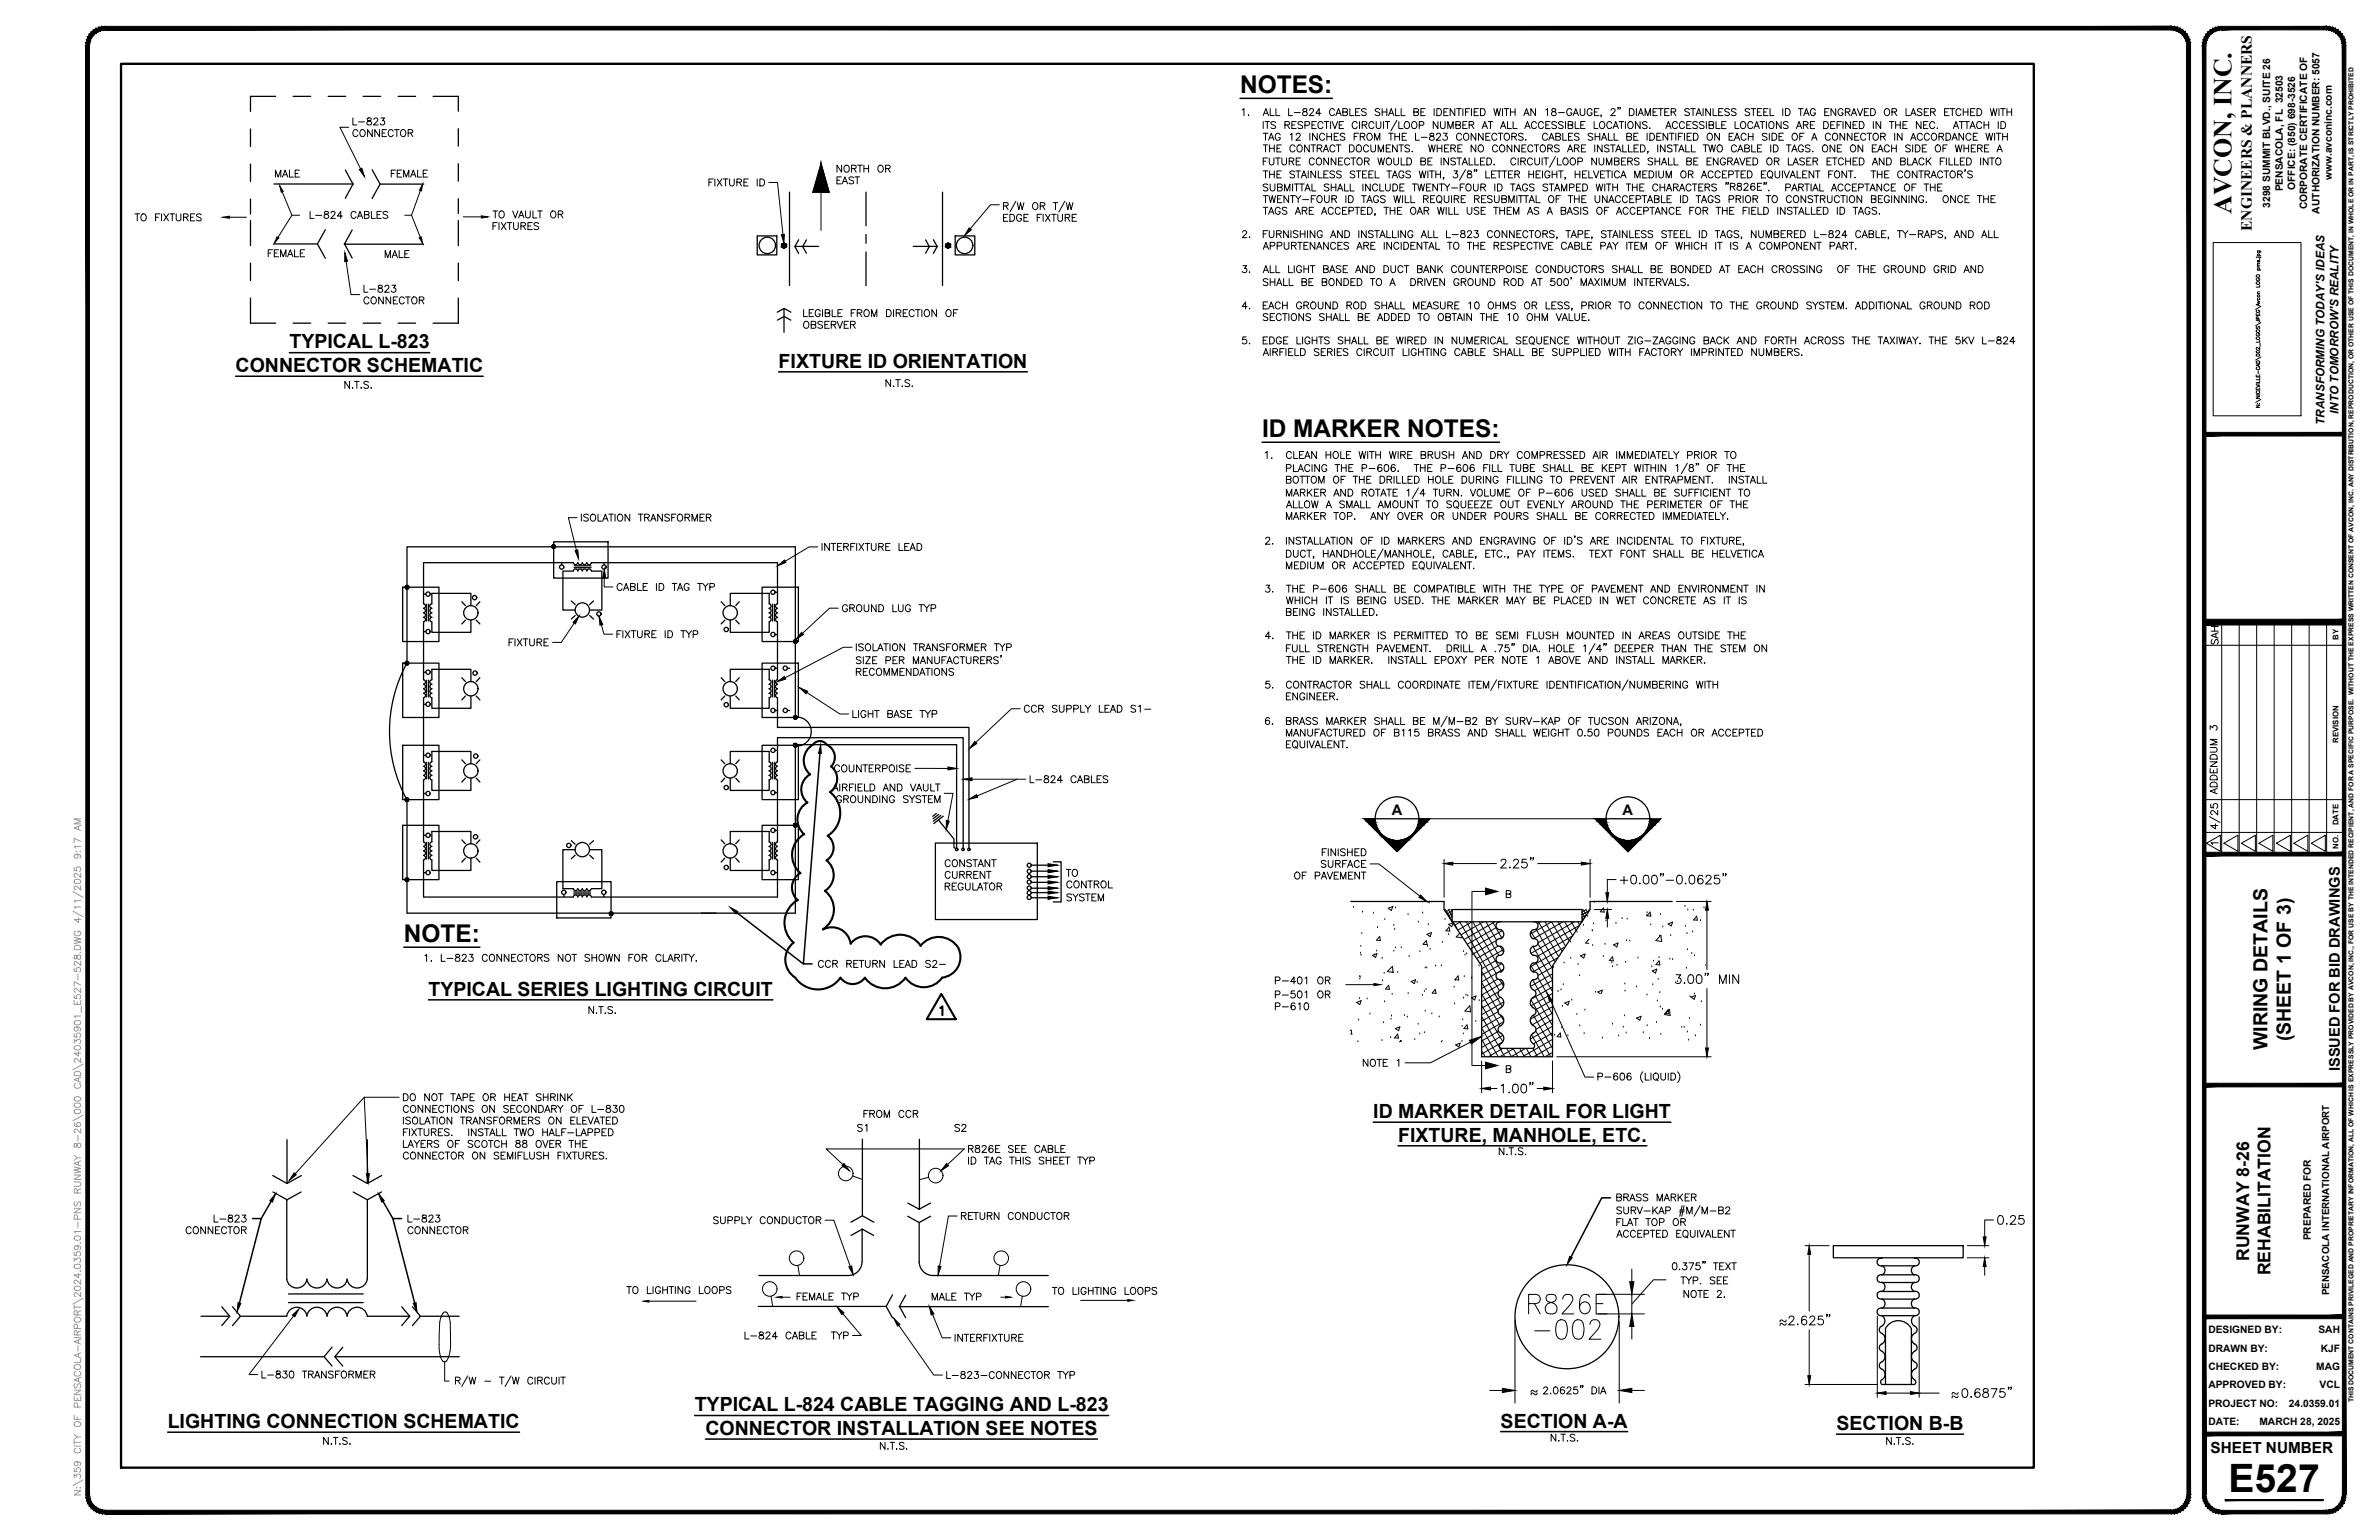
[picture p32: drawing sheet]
<svg xmlns="http://www.w3.org/2000/svg" width="864mm" height="559mm" viewBox="0 0 864 559" stroke-linecap="round" stroke-linejoin="round" font-family="sans-serif">
<defs><g id="words">
<text font-size="16.3" x="493.9" y="388.1">NOTE 1</text>
<text font-size="14.2" x="808.9" y="541.3">E527</text>
<g font-size="11.5">
<text x="553.9" y="478">R826E</text>
<text x="556.3" y="487.2">-002</text>
</g>
<text font-size="9.4" x="810.1" y="77.6" transform="rotate(-90 810.1 77.6)">AVCON, INC.</text>
<g font-size="8.9">
<text x="450.2" y="33.8">NOTES:</text>
<text x="458.1" y="158.6">ID MARKER NOTES:</text>
<text x="146.6" y="341.8">NOTE:</text>
</g>
<g font-size="7.5">
<text x="807.2" y="302" transform="rotate(-90 807.2 302)">4/25</text>
<text x="544" y="316.1">2.25&quot;</text>
<text x="587.4" y="322.1">+0.00&quot;-0.0625&quot;</text>
<text x="607.1" y="358.1">3.00&quot; MIN</text>
<text x="544" y="397.9">1.00&quot;</text>
<text x="711.2" y="508.4">0.6875&quot;</text>
</g>
<g font-size="7.1">
<text x="105.1" y="126.4">TYPICAL L-823</text>
<text x="85.5" y="135">CONNECTOR SCHEMATIC</text>
<text x="282.7" y="133.4">FIXTURE ID ORIENTATION</text>
<text x="155.5" y="361.3">TYPICAL SERIES LIGHTING CIRCUIT</text>
<text x="831.6" y="377.9" transform="rotate(-90 831.6 377.9)">(SHEET 1 OF 3)</text>
<text x="823.1" y="381" transform="rotate(-90 823.1 381)">WIRING DETAILS</text>
<text x="498.5" y="405.7">ID MARKER DETAIL FOR LIGHT</text>
<text x="507.5" y="414.2">FIXTURE, MANHOLE, ETC.</text>
<text x="648.4" y="481.9">2.625&quot;</text>
<text x="252.2" y="512.1">TYPICAL L-824 CABLE TAGGING AND L-823</text>
<text x="60.9" y="518.2">LIGHTING CONNECTION SCHEMATIC</text>
<text x="256.1" y="520.7">CONNECTOR INSTALLATION SEE NOTES</text>
<text x="544.7" y="518">SECTION A-A</text>
<text x="666.7" y="518.9">SECTION B-B</text>
</g>
<text font-size="6.6" x="724.3" y="445.6">0.25</text>
<g font-size="6.4">
<text x="816.5" y="457.5" transform="rotate(-90 816.5 457.5)">RUNWAY 8-26</text>
<text x="824.2" y="462.7" transform="rotate(-90 824.2 462.7)">REHABILITATION</text>
</g>
<g font-size="6.2">
<text x="99.1" y="65.6">MALE</text>
<text x="141.1" y="65.6">FEMALE</text>
<text x="48" y="81.5">TO FIXTURES</text>
<text x="96.3" y="94.5">FEMALE</text>
<text x="462.1" y="358.4">P-401 OR</text>
<text x="288.6" y="473.1">FEMALE TYP</text>
</g>
<g font-size="5.7">
<text x="111.8" y="80.4">L-824 CABLES</text>
<text x="139" y="94.5">MALE</text>
<text x="806.4" y="234.9" transform="rotate(-90 806.4 234.9)">SAH</text>
<text x="302" y="281.2">COUNTERPOISE</text>
<text x="806.1" y="289.3" transform="rotate(-90 806.1 289.3)">ADDENDUM 3</text>
<text x="386.3" y="319.3">TO</text>
<text x="386.3" y="323.5">CONTROL</text>
<text x="386.3" y="328.1">SYSTEM</text>
<text x="153.5" y="350">1. L-823 CONNECTORS NOT SHOWN FOR CLARITY.</text>
<text x="462.1" y="363.4">P-501 OR</text>
<text x="462.1" y="367.6">P-610</text>
<text x="312.6" y="406.8">FROM CCR</text>
<text x="310.4" y="411.7">S1 S2</text>
<text x="226.5" y="470.6">TO LIGHTING LOOPS</text>
<text x="337.6" y="473.1">MALE TYP</text>
<text x="381" y="471">TO LIGHTING LOOPS</text>
</g>
<g font-size="5.6">
<text x="817.5" y="83.8" transform="rotate(-90 817.5 83.8)">ENGINEERS &amp; PLANNERS</text>
<text x="802.5" y="527.1">SHEET NUMBER</text>
</g>
<g font-size="5.3">
<text x="505.2" y="295.7">A</text>
<text x="589" y="295.7">A</text>
<text x="849.4" y="388.7" transform="rotate(-90 849.4 388.7)">ISSUED FOR BID DRAWINGS</text>
</g>
<g font-size="4.3">
<text x="843.8" y="154.2" transform="rotate(-90 843.8 154.2)">TRANSFORMING TODAY'S IDEAS</text>
<text x="849" y="150.2" transform="rotate(-90 849 150.2)">INTO TOMORROW'S REALITY</text>
</g>
<g font-size="3.7">
<text x="846.5" y="65.4" transform="rotate(-90 846.5 65.4)">www.avconinc.com</text>
<text x="828.6" y="69.5" transform="rotate(-90 828.6 69.5)">PENSACOLA, FL 32503</text>
<text x="833.1" y="68.9" transform="rotate(-90 833.1 68.9)">OFFICE: (850) 698-3526</text>
<text x="824.1" y="75.4" transform="rotate(-90 824.1 75.4)">3298 SUMMIT BLVD., SUITE 26</text>
<text x="837.6" y="76" transform="rotate(-90 837.6 76)">CORPORATE CERTIFICATE OF</text>
<text x="842.1" y="77.5" transform="rotate(-90 842.1 77.5)">AUTHORIZATION NUMBER: 5057</text>
<text x="838.8" y="450.1" transform="rotate(-90 838.8 450.1)">PREPARED FOR</text>
<text x="801.7" y="483.8">DESIGNED BY:</text>
<text x="841.6" y="483.8">SAH</text>
<text x="801.7" y="490.5">DRAWN BY:</text>
<text x="842.5" y="490.5">KJF</text>
<text x="801.7" y="497.1">CHECKED BY:</text>
<text x="840.8" y="497.1">MAG</text>
<text x="801.7" y="503.7">APPROVED BY:</text>
<text x="842.1" y="503.7">VCL</text>
<text x="801.7" y="510.4">PROJECT NO:</text>
<text x="830.9" y="510.4">24.0359.01</text>
<text x="801.7" y="517">DATE:</text>
<text x="820.2" y="517">MARCH 28, 2025</text>
</g>
<g font-size="3.5">
<text x="801.9" y="307.6">1</text>
<text x="845.6" y="470" transform="rotate(-90 845.6 470)">PENSACOLA INTERNATIONAL AIRPORT</text>
<text x="645.2" y="480.8">~</text>
<text x="554.9" y="506.6">~</text>
<text x="707.7" y="508.4">~</text>
</g>
<g font-size="2.8">
<text x="848.9" y="232.1" transform="rotate(-90 848.9 232.1)">BY</text>
<text x="848.9" y="269.5" transform="rotate(-90 848.9 269.5)">REVISION</text>
<text x="848.9" y="299.4" transform="rotate(-90 848.9 299.4)">DATE</text>
<text x="848.9" y="307.9" transform="rotate(-90 848.9 307.9)">NO.</text>
</g>
<text font-size="2.5" x="854.3" y="508.9" transform="rotate(-90 854.3 508.9)">THIS DOCUMENT CONTAINS PRIVILEGED AND PROPRIETARY INFORMATION, ALL OF WHICH IS EXPRESSLY PROVIDED BY AVCON, INC., FOR USE BY THE INTENDED RECIPIENT, AND FOR A SPECIFIC PURPOSE. WITHOUT THE EXPRESS WRITTEN CONSENT OF AVCON, INC. ANY DISTRIBUTION, REPRODUCTION, OR OTHER USE OF THIS DOCUMENT, IN WHOLE OR IN PART, IS STRICTLY PROHIBITED</text>
</g></defs>
<!-- layer: DT-LINE-MEDM -->
<g fill="none" stroke="#000" stroke-width=".47">
<path d="M100.1 35h-9.2v5.4M106.4 35h6.4M119.1 35h6.4M131.8 35h6.4M144.5 35h6.4M157.2 35h9.2v5.3M90.9 46.8v6.4M90.9 59.5v6.4M166.4 46.7v6.3M166.4 59.4v6.3M90.9 72.2v5.5M99.4 66.8h28.8"/>
<path d="M125.3 61.7l2.9 5.2M128.2 66.7l-2.9 5.2M135.1 61.6l2.9 5.2-2.9 5.2M138 66.8h15.8M166.4 72.1v5.4M286.6 69.7v33.9M314.4 69.7v12.2M342.1 69.7v33.9M90.9 80v9.1M90.9 95.5v6.3M115.2 88.5l2.9 5.2M118.1 83.3l-2.9 5.2h-15.8"/>
<path d="M125 88.4l2.8 5.2M127.8 83.4l-2.8 5.2h28.8M166.4 80v9.1M166.4 95.5v6.3M274.9 85.6h7.1v6.9h-7.1zM288.5 89.4h8.7M289.9 87l-1.4 2.5 1.4 2.4M291.4 89.4l1.3 2.5M292.7 87l-1.3 2.5M314.4 85.1v3.2M314.4 91.4v12.2M331.6 89.4h8.6"/>
<path d="M336 87l1.4 2.5M337.4 89.4l-1.4 2.5M338.8 87l1.4 2.5-1.4 2.4M346.8 85.6h7.1v6.9h-7.1zM90.9 108.2v9.1h9.2M106.4 117.3h6.4M119.1 117.3h6.4M131.8 117.3h6.4M144.5 117.3h6.4M166.4 108.2v9.1h-9.2M282.2 113.3l2.4-1.4 2.5 1.4M284.6 112v8.6"/>
<path d="M284.6 114.8l2.5 1.4M284.7 114.8l-2.5 1.4M201 196.6h19.7v13.2h-19.7zM146.2 213.1h13.1v19.7h-13.1zM153.8 215.6h.8M154.9 219.2v6.1M155.6 219.2v6.1M167.6 218.4l1.4 1.4M170.9 219.8v-4.5h-14.1v3.8a.83 .83 0 0 0-.8 .8 .83 .83 0 0 0 .8 .8 .83 .83 0 0 0-.8 .9 .83 .83 0 0 0 .8 .8 .83 .83 0 0 0-.8 .8 .83 .83 0 0 0 .8 .8 .81 .81 0 0 0-.8 .8 .81 .81 0 0 0 .8 .8M174.2 218.4l-1.3 1.4M203.9 204.2v.8M207.4 218.1l1.4 1.3"/>
<path d="M208.1 204.2a.83 .83 0 0 0 .8 .7 .83 .83 0 0 0 .9-.7 .81 .81 0 0 0 .8 .7 .81 .81 0 0 0 .8-.7 .83 .83 0 0 0 .8 .7 .83 .83 0 0 0 .8-.7 .83 .83 0 0 0 .9 .7 .83 .83 0 0 0 .8-.7h67.5v14.9a.83 .83 0 0 0-.7 .8 .83 .83 0 0 0 .7 .8 .83 .83 0 0 0-.7 .9 .83 .83 0 0 0 .7 .8 .81 .81 0 0 0-.7 .8 .81 .81 0 0 0 .7 .8 .83 .83 0 0 0-.7 .8 .83 .83 0 0 0 .7 .8M208.1 207.2a.83 .83 0 0 1 .8-.7 .83 .83 0 0 1 .9 .7 .81 .81 0 0 1 .8-.7 .81 .81 0 0 1 .8 .7 .83 .83 0 0 1 .8-.7 .83 .83 0 0 1 .8 .7 .83 .83 0 0 1 .9-.7 .83 .83 0 0 1 .8 .7h3.8v14.2h-4.5M208.2 204.2h-54.4v14.9a.83 .83 0 0 1 .7 .8 .83 .83 0 0 1-.7 .8 .83 .83 0 0 1 .7 .9 .83 .83 0 0 1-.7 .8 .81 .81 0 0 1 .7 .8 .81 .81 0 0 1-.7 .8 .83 .83 0 0 1 .7 .8 .83 .83 0 0 1-.7 .8M208.2 207.2h-3.9v14.2h4.5M208.4 206h6.1M208.4 205.3h6.1M215.4 218.1l-1.4 1.3M219.3 204.2v.8M261.8 218.4l1.3 1.4M268.4 218.4l-1.3 1.4M276.6 213.1h13.2v19.7h-13.2zM279.2 219.1a.83 .83 0 0 1 .7 .8 .83 .83 0 0 1-.7 .8 .83 .83 0 0 1 .7 .9 .83 .83 0 0 1-.7 .8 .83 .83 0 0 1 .7 .8 .83 .83 0 0 1-.7 .8 .81 .81 0 0 1 .7 .8 .81 .81 0 0 1-.7 .8"/>
<path d="M279.2 219.1v-3.8h-14.1v4.5M280.4 219.2v6.1M281.1 219.2v6.1M281.4 214.9h.8M153.8 225.7v20.9a.83 .83 0 0 1 .7 .9 .83 .83 0 0 1-.7 .8 .83 .83 0 0 1 .7 .8 .83 .83 0 0 1-.7 .8 .81 .81 0 0 1 .7 .8 .81 .81 0 0 1-.7 .9 .83 .83 0 0 1 .7 .8 .83 .83 0 0 1-.7 .8v23.3M153.8 229.2h.8M169 225l-1.4 1.4M170.9 225v4.4h-14.1v-3.7M172.9 225l1.3 1.4M208.8 223.4l-1.4 1.2M214 223.4l1.4 1.2M263.1 225l-1.3 1.4"/>
<path d="M265.1 225v4.4h14.1v-3.7M267.1 225l1.3 1.4M281.4 230.3h.8M282.2 225.7v20.9a.83 .83 0 0 0-.7 .9 .83 .83 0 0 0 .7 .8 .83 .83 0 0 0-.7 .8 .83 .83 0 0 0 .7 .8 .81 .81 0 0 0-.7 .8 .81 .81 0 0 0 .7 .9 .83 .83 0 0 0-.7 .8 .83 .83 0 0 0 .7 .8v10.7h69.5v43.9M146.2 240.6h13.1v19.8h-13.1zM147.7 240.6a51.8 51.8 0 0 0 0 49.5M147.7 240.1v-41.7h141v61.4M153.8 255.6h.8M153.8 243.9h.8M154.9 246.8v6.1M155.6 246.8v6.1M167.6 245.9l1.4 1.4"/>
<path d="M169 252.6l-1.4 1.4M170.9 247.4v-4.5h-14.1v3.7a.83 .83 0 0 0-.8 .9 .83 .83 0 0 0 .8 .8 .83 .83 0 0 0-.8 .8 .83 .83 0 0 0 .8 .8 .83 .83 0 0 0-.8 .9 .83 .83 0 0 0 .8 .8 .81 .81 0 0 0-.8 .8 .81 .81 0 0 0 .8 .8v3.8h14.1v-4.4M172.9 252.6l1.3 1.4M174.2 245.9l-1.3 1.4M261.8 245.9l1.3 1.4M263.1 252.6l-1.3 1.4M265.1 252.6v4.4h14.1v-3.8M267.1 252.6l1.3 1.4M268.4 245.9l-1.3 1.4M276.6 240.6h13.2v19.8h-13.2zM279.2 246.6a.83 .83 0 0 1 .7 .9 .83 .83 0 0 1-.7 .8 .83 .83 0 0 1 .7 .8 .83 .83 0 0 1-.7 .8 .81 .81 0 0 1 .7 .8 .81 .81 0 0 1-.7 .9 .83 .83 0 0 1 .7 .8 .83 .83 0 0 1-.7 .8M279.2 246.7v-3.8h-14.1v4.5"/>
<path d="M280.4 246.8v6.1M281.1 246.8v6.1M281.4 257.8h.8M281.4 242.5h.8M285.9 257.8h.8M285.9 242.5h.8M146.2 270.4h13.1v19.8h-13.1zM153.8 274.1h.8M153.8 276.4a.81 .81 0 0 1 .7 .8 .81 .81 0 0 1-.7 .9 .83 .83 0 0 1 .7 .8 .83 .83 0 0 1-.7 .8 .83 .83 0 0 1 .7 .8 .83 .83 0 0 1-.7 .9 .83 .83 0 0 1 .7 .8 .83 .83 0 0 1-.7 .8v22.5M154.9 276.6v6.1M155.6 276.6v6.1M156.8 276.4a.81 .81 0 0 0-.8 .8 .81 .81 0 0 0 .8 .9 .83 .83 0 0 0-.8 .8 .83 .83 0 0 0 .8 .8 .83 .83 0 0 0-.8 .8 .83 .83 0 0 0 .8 .8 .83 .83 0 0 0-.8 .9 .83 .83 0 0 0 .8 .8v3.8h14.1v-4.5"/>
<path d="M156.8 276.5v-3.8h14.1v4.4M167.6 275.7l1.4 1.4M174.2 275.7l-1.3 1.4M261.8 275.7l1.3 1.4M268.4 275.7l-1.3 1.4M276.6 270.4h13.2v19.8h-13.2zM279.2 276.4a.81 .81 0 0 1 .7 .8 .81 .81 0 0 1-.7 .9 .83 .83 0 0 1 .7 .8 .83 .83 0 0 1-.7 .8 .83 .83 0 0 1 .7 .8 .83 .83 0 0 1-.7 .9 .83 .83 0 0 1 .7 .8 .83 .83 0 0 1-.7 .8M279.2 276.5v-3.8h-14.1v4.4M280.4 276.6v6.1M281.1 276.6v6.1M281.4 272.3h.8M282.2 276.4a.81 .81 0 0 0-.7 .8 .81 .81 0 0 0 .7 .9 .83 .83 0 0 0-.7 .8 .83 .83 0 0 0 .7 .8 .83 .83 0 0 0-.7 .8 .83 .83 0 0 0 .7 .9 .83 .83 0 0 0-.7 .8 .83 .83 0 0 0 .7 .8v22.5"/>
<path d="M282.2 276.5v-8.8h67.4v40.1M288.3 260.3a5.3 5.3 0 0 1 6.2 5 5.3 5.3 0 0 1-5.8 5.4M146.2 299.5h13.1v19.7h-13.1zM147.7 289.6v41.7h141v-61.1h58.6v37.6M153.8 288h.8M169 282.4l-1.4 1.4M172.9 282.4l1.3 1.4M263.1 282.4l-1.3 1.4M265.1 282.3v4.5h14.1v-3.8M267.1 282.4l1.3 1.4M276.6 299.5h13.2v19.7h-13.2zM281.4 287.6h.8"/>
<path d="M339.9 295.2l-1.3 1M340.7 297.5l5.6 6.9v3.1l.7 .5M340.7 295.5l-2 1.6M341.5 295.9l-2.7 2.1M342.4 296.2l-3.4 2.7M153.8 316.7h.8M153.8 303.1h.8M153.8 305.5a.83 .83 0 0 1 .7 .8 .83 .83 0 0 1-.7 .8 .81 .81 0 0 1 .7 .8 .81 .81 0 0 1-.7 .8 .83 .83 0 0 1 .7 .9 .83 .83 0 0 1-.7 .8 .83 .83 0 0 1 .7 .8 .83 .83 0 0 1-.7 .8v13.5h54.4M154.9 305.6v6.1M155.6 305.6v6.1M156.8 305.5a.83 .83 0 0 0-.8 .8 .83 .83 0 0 0 .8 .8 .83 .83 0 0 0-.8 .9 .83 .83 0 0 0 .8 .8 .81 .81 0 0 0-.8 .8 .81 .81 0 0 0 .8 .8 .83 .83 0 0 0-.8 .8 .83 .83 0 0 0 .8 .8v3.8h14.1v-4.4M156.8 305.5v-3.8h14.1v4.5"/>
<path d="M167.6 304.8l1.4 1.4M169 311.4l-1.4 1.4M172.9 311.4l1.3 1.4M174.2 304.8l-1.3 1.4M202.1 319.9h19.7v13.2h-19.7zM207.4 305.1l1.4 1.2M208.8 308.3h-4.5v14.2h3.9M208.8 310.3l-1.4 1.3M214 308.3h4.5v14.2h-3.8a.83 .83 0 0 1-.9 .7 .83 .83 0 0 1-.8-.7 .81 .81 0 0 1-.8 .7 .81 .81 0 0 1-.8-.7 .83 .83 0 0 1-.8 .7 .83 .83 0 0 1-.8-.7 .83 .83 0 0 1-.9 .7 .83 .83 0 0 1-.8-.7M214 310.3l1.4 1.3M215.4 305.1l-1.4 1.2M261.8 304.8l1.3 1.4"/>
<path d="M263.1 311.4l-1.3 1.4M265.1 311.4v4.4h14.1v-3.8M267.1 311.4l1.3 1.4M268.4 304.8l-1.3 1.4M279.2 305.5a.83 .83 0 0 1 .7 .8 .83 .83 0 0 1-.7 .8 .81 .81 0 0 1 .7 .8 .81 .81 0 0 1-.7 .8 .83 .83 0 0 1 .7 .9 .83 .83 0 0 1-.7 .8 .83 .83 0 0 1 .7 .8 .83 .83 0 0 1-.7 .8M279.2 305.5v-3.8h-14.1v4.5M280.4 305.6v6.1M281.1 305.6v6.1M281.4 316.7h.8M281.4 301.3h.8M282.2 305.5a.83 .83 0 0 0-.7 .8 .83 .83 0 0 0 .7 .8 .81 .81 0 0 0-.7 .8 .81 .81 0 0 0 .7 .8 .83 .83 0 0 0-.7 .9 .83 .83 0 0 0 .7 .8 .83 .83 0 0 0-.7 .8 .83 .83 0 0 0 .7 .8v13.5h-67.5M339.6 305.9h37v27.8h-37z"/>
<path d="M374.6 318.1h9.2M374.6 316.1h9.2M374.6 313.9h9.2M382.4 312.7h2.8v14.6h-2.8M204.7 324.6v.8M208.1 325.5a.83 .83 0 0 1 .8-.8 .83 .83 0 0 1 .9 .8 .81 .81 0 0 1 .8-.8 .81 .81 0 0 1 .8 .8 .83 .83 0 0 1 .8-.8 .83 .83 0 0 1 .8 .8 .83 .83 0 0 1 .8-.8 .83 .83 0 0 1 .9 .8M208.3 324.4h6.1M208.3 323.7h6.1M219.2 324.6v.8M374.6 325.8h9.2M374.6 323.9h9.2M374.6 322.3h9.2"/>
<path d="M374.6 320.2h9.2M490.3 327.1h33.9v2.9l13.6 20.5v33h25.8v-33l13.6-20.5v-2.9h29.8M527.1 330h47.2v4.5h-47.2zM544.8 334.5a1.46 1.46 0 0 0-1.7 1.4 1.46 1.46 0 0 0 1.7 1.4 1.78 1.78 0 0 1 1 2.2 1.78 1.78 0 0 1-2 1.2 1.42 1.42 0 0 0-.7 1.8 1.42 1.42 0 0 0 1.7 .9M556.6 334.5a1.46 1.46 0 0 1 1.7 1.4 1.46 1.46 0 0 1-1.7 1.4 1.78 1.78 0 0 0-1 2.2 1.78 1.78 0 0 0 2 1.2 1.42 1.42 0 0 1 .6 1.8 1.42 1.42 0 0 1-1.6 .9M544.8 343.3a1.81 1.81 0 0 1 1 2.2 1.81 1.81 0 0 1-2 1.3 1.42 1.42 0 0 0-.7 1.7 1.42 1.42 0 0 0 1.7 .9 1.77 1.77 0 0 1 1 2.2 1.77 1.77 0 0 1-2 1.2 1.42 1.42 0 0 0-.7 1.8 1.42 1.42 0 0 0 1.7 .8M544.8 355.4a2.28 2.28 0 0 1 1.1 2.3 2.28 2.28 0 0 1-1.7 1.9 1.6 1.6 0 0 0 1 2.6 2.35 2.35 0 0 1-1 3.9 1.56 1.56 0 0 0 1 2.5 2.35 2.35 0 0 1-1 4 1.6 1.6 0 0 0 1 2.6 2.22 2.22 0 0 1-.4 3.5M556.6 355.4a2.28 2.28 0 0 0-1.1 2.3 2.28 2.28 0 0 0 1.7 1.9 1.6 1.6 0 0 1-1 2.6 2.35 2.35 0 0 0 1 3.9 1.56 1.56 0 0 1-1 2.5 2.35 2.35 0 0 0 1 4 1.6 1.6 0 0 1-1 2.6 2.22 2.22 0 0 0 .4 3.5M556.6 343.3a1.81 1.81 0 0 0-1 2.2 1.81 1.81 0 0 0 2 1.3 1.42 1.42 0 0 1 .6 1.7 1.42 1.42 0 0 1-1.6 .9 1.77 1.77 0 0 0-1 2.2 1.77 1.77 0 0 0 2 1.2 1.42 1.42 0 0 1 .6 1.8 1.42 1.42 0 0 1-1.6 .8M544.8 378.7a1.02 1.02 0 0 0 0 1.7h11.8a1.04 1.04 0 0 0 0-1.7M104.2 413.6v15.8l5.2-2.8M133.4 413.6v15.8"/>
<path d="M313.1 413.4v27.8l-4.2 2.3M333.8 413.4v25.4l-4.2-2.3M99 426.6l5.2 2.8M99.1 432.5l5.2 2.9M109.3 432.5l-5.2 2.9v28.7a3.7 3.7 0 0 0 3.7 3.3 3.7 3.7 0 0 0 3.6-3.3M128.1 426.6l5.3 2.8 5.2-2.8M128.2 432.5l5.2 2.9M133.4 435.4l-.1 28.7a3.7 3.7 0 0 1-3.7 3.3 3.7 3.7 0 0 1-3.6-3.3M138.5 432.5l-5.2 2.9M337.8 436.5l-4.2 2.3M312.9 457.8a5 5 0 0 1-5 5h-32.5M313.1 441.2l4.1 2.3"/>
<path d="M313.1 446l-4.2 2.3M317.1 448.3l-4.1-2.3v11.8M329.5 441.3l4.2 2.3M337.8 441.3l-4.1 2.3v14.2a5 5 0 0 0 5 5h41.8M665.5 452h47.1v4.4h-47.1zM683.2 456.4a1.7 1.7 0 0 0-1.8 1.7l.5 .9 1.3 .3M683.2 459.3a1.8 1.8 0 0 1 1.1 1.6 1.8 1.8 0 0 1-1.1 1.7M694.9 459.3a1.8 1.8 0 0 0-1.1 1.6 1.8 1.8 0 0 0 1.1 1.7M695 456.4v.2a1.42 1.42 0 0 1 1.7 1.3 1.42 1.42 0 0 1-1.7 1.4h-11.8M73 477.6h10.4M80.5 474.2l2.9 3.4-2.9 3.4M84.4 474.2l2.9 3.4-2.9 3.4"/>
<path d="M87.5 477.6h16.6M104.1 477.6a3.7 3.7 0 0 1 3.7-3.3 3.7 3.7 0 0 1 3.6 3.3M104.7 472.7h27.2M104.7 469.5h27.2M111.4 477.6a3.7 3.7 0 0 1 3.6-3.3 3.7 3.7 0 0 1 3.7 3.3 3.7 3.7 0 0 1 3.7-3.3 3.7 3.7 0 0 1 3.6 3.3M111.4 464.1a3.7 3.7 0 0 0 3.6 3.3 3.7 3.7 0 0 0 3.7-3.3 3.7 3.7 0 0 0 3.7 3.3 3.7 3.7 0 0 0 3.6-3.3M126 477.6a3.7 3.7 0 0 1 3.6-3.3 3.7 3.7 0 0 1 3.7 3.3M133.4 477.6h15.3M145.8 474.2l2.9 3.4M148.7 477.6l-2.9 3.4M149.7 474.2l2.9 3.4-2.9 3.4M152.6 477.6h14.1"/>
<path d="M275.3 474h46.4M324 469.9l-2.3 4.1 2.3 4.2M326.5 474l2.3 4.2M328.8 469.9l-2.3 4.2h54M683.2 477.4a2.29 2.29 0 0 1 1 2.2 2.29 2.29 0 0 1-1.6 1.9 1.6 1.6 0 0 0 1 2.6 2.22 2.22 0 0 1-.4 3.6M683.2 462.6a1.41 1.41 0 0 0-1.8 1.4 1.41 1.41 0 0 0 1.8 1.3 1.8 1.8 0 0 1 1.1 1.7 1.8 1.8 0 0 1-1.1 1.6h11.8M683.2 474.6a1.42 1.42 0 0 0-1.8 1.4 1.42 1.42 0 0 0 1.8 1.4M683.2 468.6a1.42 1.42 0 0 0-1.8 1.4 1.42 1.42 0 0 0 1.8 1.3M683.2 474.6h11.8a1.42 1.42 0 0 1 1.7 1.4 1.42 1.42 0 0 1-1.7 1.4M683.2 462.6h11.8a1.42 1.42 0 0 1 1.7 1.4 1.42 1.42 0 0 1-1.7 1.3M683.2 477.4h11.8M683.2 465.4h11.8"/>
<path d="M683.2 471.4a1.8 1.8 0 0 1 1.1 1.6 1.8 1.8 0 0 1-1.1 1.7M694.9 465.3a1.8 1.8 0 0 0-1.1 1.7 1.8 1.8 0 0 0 1.1 1.6M694.9 471.4a1.8 1.8 0 0 0-1.1 1.6 1.8 1.8 0 0 0 1.1 1.7M695 468.6a1.42 1.42 0 0 1 1.7 1.4 1.42 1.42 0 0 1-1.7 1.3l-11.8 .1M695 477.4a2.29 2.29 0 0 0-1.1 2.2 2.29 2.29 0 0 0 1.6 1.9 1.61 1.61 0 0 1-.9 2.6 2.22 2.22 0 0 0 .4 3.6M72.8 492.3h44.6M120.5 488.9l-2.9 3.4 2.9 3.4M121.5 492.3h45.2M124.4 488.9l-2.9 3.4 2.9 3.4M683.2 487.6a1.55 1.55 0 0 0-1 1.7 1.55 1.55 0 0 0 1.4 1.3 2.35 2.35 0 0 1-1 3.9 1.42 1.42 0 0 0 .6 2.3M683.2 496.8a2.4 2.4 0 0 1-.4 4.2l-.1 .8 .5 .6h11.8a1.14 1.14 0 0 0 .4-1.2 1.14 1.14 0 0 0-.8-.9 2.22 2.22 0 0 1 .4-3.5M694.9 487.6a1.55 1.55 0 0 1 1 1.6 1.55 1.55 0 0 1-1.3 1.4 2.36 2.36 0 0 0 .9 3.9 1.42 1.42 0 0 1-.6 2.3"/>
<path d="M684.4 502.4v-20.3a5.3 5.3 0 0 1 4.7-2.9 5.3 5.3 0 0 1 4.7 2.9v20.3"/>
<circle cx="278.5" cy="89" r="2.98"/>
<circle cx="284.5" cy="89.1" r=".83"/>
<circle cx="344.1" cy="89.1" r=".83"/>
<circle cx="350.2" cy="89" r="2.98"/>
<circle cx="155.4" cy="215.6" r=".78"/>
<circle cx="172.3" cy="216.9" r=".78"/>
<circle cx="203.9" cy="205.8" r=".78"/>
<circle cx="219.3" cy="205.8" r=".78"/>
<circle cx="280.6" cy="214.9" r=".78"/>
<circle cx="155.4" cy="229.2" r=".78"/>
<circle cx="170.9" cy="222.4" r="2.6"/>
<circle cx="211.4" cy="221.3" r="2.6"/>
<circle cx="217.4" cy="222.8" r=".78"/>
<circle cx="263.6" cy="228.4" r=".78"/>
<circle cx="265.1" cy="222.4" r="2.6"/>
<circle cx="280.6" cy="230.2" r=".78"/>
<circle cx="155.4" cy="243.9" r=".78"/>
<circle cx="155.4" cy="255.5" r=".78"/>
<circle cx="170.9" cy="249.9" r="2.6"/>
<circle cx="172.4" cy="244.2" r=".78"/>
<circle cx="263.6" cy="255.7" r=".78"/>
<circle cx="265.1" cy="249.9" r="2.6"/>
<circle cx="280.6" cy="257.8" r=".78"/>
<circle cx="280.6" cy="242.5" r=".78"/>
<circle cx="285.1" cy="242.5" r=".78"/>
<circle cx="285.1" cy="257.8" r=".78"/>
<circle cx="155.4" cy="274" r=".78"/>
<circle cx="170.9" cy="279.7" r="2.6"/>
<circle cx="172.7" cy="274.3" r=".78"/>
<circle cx="265.1" cy="279.7" r="2.6"/>
<circle cx="280.6" cy="272.3" r=".78"/>
<circle cx="155.4" cy="287.9" r=".78"/>
<circle cx="263.6" cy="285.8" r=".78"/>
<circle cx="280.6" cy="287.6" r=".78"/>
<circle cx="155.4" cy="316.6" r=".78"/>
<circle cx="155.4" cy="303.1" r=".78"/>
<circle cx="170.9" cy="308.8" r="2.6"/>
<circle cx="172.6" cy="303.6" r=".78"/>
<circle cx="206.5" cy="306.8" r=".78"/>
<circle cx="211.4" cy="308.3" r="2.6"/>
<circle cx="263.6" cy="314.8" r=".78"/>
<circle cx="265.1" cy="308.8" r="2.6"/>
<circle cx="280.6" cy="316.6" r=".78"/>
<circle cx="280.6" cy="301.3" r=".78"/>
<circle cx="347.3" cy="308.2" r=".44"/>
<circle cx="349.6" cy="308.2" r=".44"/>
<circle cx="351.7" cy="308.2" r=".44"/>
<circle cx="373.6" cy="316.2" r=".74"/>
<circle cx="373.6" cy="314" r=".74"/>
<circle cx="373.6" cy="318.1" r=".74"/>
<circle cx="204.7" cy="323.8" r=".78"/>
<circle cx="219.2" cy="323.8" r=".78"/>
<circle cx="373.6" cy="324" r=".74"/>
<circle cx="373.6" cy="325.6" r=".74"/>
<circle cx="373.6" cy="320.1" r=".74"/>
<circle cx="373.6" cy="322.2" r=".74"/>
<circle cx="568.8" cy="477.8" r="18.9"/>
</g>
<!-- layer: DT-ANNO-TEXT-MAJT -->
<g fill="none" stroke="#000" stroke-width=".55">
<path d="M450.2 35.7h33.5M85.5 136.5h89.9M105.1 128h50.9M282.7 134.9h90.3M458.1 160.5h86.3M146.6 343.7h27.6M155.5 362.8h125M498.5 407.2h108.1M507.5 415.8h90.3M60.9 519.7h127.7M252.2 513.6h150.2M544.7 519.5h46.1"/>
<path d="M256.1 522.2h142.3M666.7 520.4h46.1"/>
</g>
<!-- layer: DT-ANNO-TEXT -->
<g fill="none" stroke="#000" stroke-width=".36">
<path d="M450.9 39.9l.7-.5v2.6M461.1 39.4v2.6h1.5M463.2 39.4v2.6h1.4M467.8 39.4v2.6h1.4M473.1 39.5v.8l.7 .2a.72 .72 0 0 1 .8 .7 .72 .72 0 0 1-.7 .8l-.8-.2-.2-.3a1.25 1.25 0 0 1 1.4-1.2l.1-.5a.97 .97 0 0 0-1.3-.3zM490 39.4v2.6h1.5M493.6 39.4h-1.5v2.6h1.5M495.9 39.8a.96 .96 0 0 0-1.7 .2l.3 .4 1.2 .5 .2 .7a1.08 1.08 0 0 1-1.7 0M500.9 39.8a.96 .96 0 0 0-1.7 .2l.2 .4 1.3 .5 .2 .7a1.08 1.08 0 0 1-1.7 0M501.7 39.4v2.6M503.4 39.4v2.6M506.6 39.4v2.6h1.4"/>
<path d="M508.6 39.4v2.6h1.5M517.4 39.4h-1.6v2.6h1.6M520.6 39.4v2.6M521.6 39.4h.8a1.36 1.36 0 0 1 .9 1.3 1.36 1.36 0 0 1-.9 1.3h-.8zM525.7 39.4h-1.6v2.6h1.6M528.1 39.4v2.6l-1.7-2.6v2.6M528.7 39.4h1.7M529.6 39.4v2.6M531 39.4v2.6M533.6 39.4h-1.6v2.6M534.2 39.4v2.6M536.7 39.4h-1.6v2.6h1.6"/>
<path d="M537.4 39.4h.9a1.36 1.36 0 0 1 .8 1.3 1.36 1.36 0 0 1-.8 1.3h-.9zM542.3 39.4l.6 2.6 .6-2.6 .6 2.6 .6-2.6M545.4 39.4v2.6M546 39.4h1.7M546.9 39.4v2.6M548.3 39.4v2.6M550 39.4v2.6M557.4 39.4v2.6l-1.7-2.6v2.6M561.1 39.9l.7-.5v2.6M563.5 39.5v.8l.7 .2a.72 .72 0 0 1 .7 .7 .72 .72 0 0 1-.6 .8l-.8-.2-.3-.3a1.25 1.25 0 0 1 1.4-1.2l.2-.5a.9 .9 0 0 0-1.3-.3zM573.6 39.4l.1 2.2 .6 .4 .9-.4 .1-2.2M580.4 39.4h-1.6v2.6h1.6"/>
<path d="M587.5 39h-.3h.3l-.3 .7M588.2 39h-.2h.2l-.2 .7M591.5 39.4h.8a1.36 1.36 0 0 1 .9 1.3 1.36 1.36 0 0 1-.9 1.3h-.8zM594 39.4v2.6M601.6 39.4h-1.5v2.6h1.5M602 39.4h1.7M602.9 39.4v2.6M605.9 39.4h-1.6v2.6h1.6M613.3 39.8l-.3-.3a.94 .94 0 0 0-1.4 .5l.2 .4 1.4 .6 .1 .6-.3 .2a1.11 1.11 0 0 1-1.4-.2M613.7 39.4h1.7M614.6 39.4v2.6M618.2 39.4v2.6"/>
<path d="M620.9 39.4v2.6l-1.7-2.6v2.6M621.9 39.4v2.6h1.4M625.5 39.4h-1.6v2.6h1.6M627.8 39.8l-.3-.3a.94 .94 0 0 0-1.4 .5l.2 .4 1.4 .6 .1 .6-.3 .2a1.11 1.11 0 0 1-1.4-.2M630.2 39.8l-.2-.3a.94 .94 0 0 0-1.5 .5l.2 .4 1.4 .6 .1 .6-.2 .2a1.11 1.11 0 0 1-1.5-.2M635.2 39.8a.95 .95 0 0 0-.9-.4 .95 .95 0 0 0-.8 .6l.4 .5 1 .4 .3 .7a1.08 1.08 0 0 1-1.7 0M635.6 39.4h1.7M636.5 39.4v2.6M639.5 39.4h-1.5v2.6h1.5M641.8 39.4h-1.6v2.6h1.6M642.5 39.4v2.6h1.5M647.1 39.4v2.6"/>
<path d="M648.1 39.4h.9a1.36 1.36 0 0 1 .8 1.3 1.36 1.36 0 0 1-.8 1.3h-.9zM652.8 39.4h1.7M653.7 39.4v2.6M664 39.4h-1.6v2.6h1.6M666.4 39.4v2.6l-1.7-2.6v2.6M674.2 39.4l1 2.6 1-2.6M678.3 39.4h-1.5v2.6h1.5M679.1 39.4h.8a1.36 1.36 0 0 1 .9 1.3 1.36 1.36 0 0 1-.9 1.3h-.8zM684.5 39.5a1.18 1.18 0 0 1 1.5 1.2 1.18 1.18 0 0 1-1.5 1.1l-.5-.8 .1-1zM691.9 39.4v2.6h1.4M697.7 39.8a.95 .95 0 0 0-.9-.4 .95 .95 0 0 0-.8 .6l.3 .4 1.1 .5 .3 .7a1.08 1.08 0 0 1-1.7 0M700.1 39.4h-1.6v2.6h1.6"/>
<path d="M707.5 39.4h-1.6v2.6h1.6M707.9 39.4h1.6M708.7 39.4v2.6M712.7 39.4v2.6M714.4 39.4v2.6M716.9 39.4h-1.6v2.6h1.6M717.7 39.4h.8a1.36 1.36 0 0 1 .9 1.3 1.36 1.36 0 0 1-.9 1.3h-.8zM722.5 39.4l.6 2.6 .6-2.6 .6 2.6 .6-2.6M725.6 39.4v2.6M726.2 39.4h1.7M727.1 39.4v2.6M728.6 39.4v2.6"/>
<path d="M730.3 39.4v2.6M126.6 46.2h-3.2l7.5 15.1M128.1 42.8v2.5h1.4M129.9 47.6a.94 .94 0 0 0-1.1-.6 .94 .94 0 0 0-.7 1v.6a.94 .94 0 0 0 .7 1 .94 .94 0 0 0 1.1-.6M130.1 44.2h2.2M131.1 47.2a1.19 1.19 0 0 1 1.5 1.1 1.19 1.19 0 0 1-1.5 1.1l-.5-.8v-.6zM133.4 42.9v.7l.8 .3a.72 .72 0 0 1 .7 .7 .72 .72 0 0 1-.6 .7l-.9-.1-.2-.3a1.25 1.25 0 0 1 1.4-1.3l.1-.4a.9 .9 0 0 0-1.3-.3zM135.1 47v2.6l-1.7-2.6v2.6M135.7 43.4l.5-.6h.5l.5 .5-.4 .8-1.2 1.2h1.7M137.8 47v2.6l-1.7-2.6v2.6M138.3 42.8h1.3l-.7 1a.84 .84 0 0 1 .6 1.3 .84 .84 0 0 1-1.5-.2M138.7 48.3h1"/>
<path d="M140.3 47h-1.6v2.6h1.6M142.7 47.6a.94 .94 0 0 0-1-.6 .94 .94 0 0 0-.8 1v.6a.94 .94 0 0 0 .8 1 .94 .94 0 0 0 1-.6M143.2 47h1.7M144.1 47v2.6M145.9 47.2a1.18 1.18 0 0 1 1.5 1.1 1.18 1.18 0 0 1-1.5 1.1l-.5-.8 .1-1zM148.2 48.3l1.4-.2 .3-.6-.6-.5h-1.1v2.6M149 48.3l.9 1.3M305.5 59.9v2.6l-1.7-2.6v2.6M311.3 59.9h1.7M312.2 59.9v2.6M313.6 59.9v2.6M315.3 59.9v2.6"/>
<path d="M453.1 41.8h.3zM458.6 42l.9-2.6 1 2.6M458.6 44.1v2.6M458.6 48.3h1.6M458.6 52.6h1.6M458.6 58.5h.9M458.9 41.1h1.3M459.2 44.1h1.7M459.4 48.3v2.6M459.4 52.6v2.5M460 44.1v2.6M460.2 57.3h-1.6v2.6"/>
<path d="M460.5 50.9l1-2.6 .9 2.6M460.8 57.3v1.8a.86 .86 0 0 0 .8 .8 .86 .86 0 0 0 .8-.8v-1.8M460.9 50h1.2M460.9 52.6v2.5M460.9 53.8h1.7M462.6 52.6v2.5M463 44.5a.94 .94 0 0 0-.9-.4 .94 .94 0 0 0-.8 .6l1.7 1.2v.4l-.6 .4-1.1-.4M463 57.3h1.7M463.6 53.8h.9M463.9 57.3v2.6M464.7 49a.87 .87 0 0 0-1.1-.7 1.29 1.29 0 0 0-.7 1.6 1.29 1.29 0 0 0 1.5 .9l.3-.8h-.6M465.1 52.6h-1.5v2.5h1.5"/>
<path d="M465.3 57.3v1.8l.8 .8 .8-.4 .1-2.2M466.4 45.3l1.5-.1 .2-.3-.1-.5-1.6-.3v2.6M467.3 45.3l.8 1.4M468 58.5l1.5-.1 .2-.6-.6-.5h-1.1v2.6M468.4 48.9l.6-.6v2.6M468.8 58.5l.9 1.4M469 45.3h.9M469.8 40.9h2.2M470.1 53.2a.93 .93 0 0 0-1.1-.6 .93 .93 0 0 0-.8 1v.6a.94 .94 0 0 0 .8 .9 .94 .94 0 0 0 1.1-.6M470.5 44.1h-1.5v2.6h1.5M470.5 49l.5-.7 .8 .2 .2 .4-.4 .8-1.2 1.2h1.7M470.5 58.5h1"/>
<path d="M471.3 52.7a1.21 1.21 0 0 1 1.5 1.2 1.21 1.21 0 0 1-1.5 1.1l-.5-.8v-.6zM472.1 57.3h-1.6v2.6h1.6M472.9 44.5l-.3-.3a.93 .93 0 0 0-1.4 .5l1.7 1.2-.3 .7-.8 .1-.6-.4M473.7 45.5l1.4-.2 .3-.3-.1-.6-1.6-.3v2.6M475.3 52.6v2.5l-1.7-2.5v2.5M475.4 40l.5-.6h.4l.5 .5-.3 .8-1.2 1.3h1.7M475.5 48.3v2.6M475.9 52.6h1.7M476.3 45.3h.9M476.7 52.6v2.5M477.1 57.9a.94 .94 0 0 0-1.1-.6 .94 .94 0 0 0-.7 1v.6a.94 .94 0 0 0 .7 1 .94 .94 0 0 0 1.1-.6M477.8 44.1h-1.5v2.6h1.5"/>
<path d="M478 57.7a1.06 1.06 0 0 1 1.4-.2 1.06 1.06 0 0 1 .3 1.4 .95 .95 0 0 1-.9 1 .95 .95 0 0 1-1-1zM478.2 48.3v2.6l-1.7-2.6v2.6M478.2 53.8l1.4-.1 .2-.4-.2-.6-1.4-.1v2.5M479 53.8l.8 1.3M479.5 41.1h-1.8l1.2-1.7v2.6M480.2 44.7a.93 .93 0 0 0-1-.6 .93 .93 0 0 0-.8 1v.6a.94 .94 0 0 0 .8 1 .94 .94 0 0 0 1-.6M480.4 55.1l.9-2.5 1 2.5M480.7 44.1h1.7M480.7 54.3h1.2M480.8 49a.87 .87 0 0 0-1.1-.7 1.29 1.29 0 0 0-.7 1.6 1.29 1.29 0 0 0 1.5 .9l.3-.5M481.5 44.1v2.6M481.7 48.3v2.6"/>
<path d="M481.7 49.6h1.7M482.3 57.3v2.6l-1.7-2.6v2.6M483 44.1v2.6M483.4 48.3v2.6M483.6 44.1l1 2.6 1-2.6M484.3 49.6h1M484.5 40a.94 .94 0 0 0-1.1-.6 .94 .94 0 0 0-.8 1v.6a.94 .94 0 0 0 .8 1 .94 .94 0 0 0 1.1-.6M484.6 53.2a.93 .93 0 0 0-1.1-.6 .93 .93 0 0 0-.7 1v.6a.94 .94 0 0 0 .7 .9 .94 .94 0 0 0 1.1-.6M484.9 42l1-2.6 1 2.6M484.9 57.3v2.6l-1.7-2.6v2.6M485.1 52.6h1.6M485.3 41.1h1.2"/>
<path d="M485.9 48.3h-1.6v2.6h1.6M485.9 52.6v2.5M485.9 58.5h1M486.2 45.3h.9M487.5 40.6l1.5-.1 .2-.6-.6-.5h-1.1v2.6l1.5-.2 .2-.7-.6-.5M487.5 57.3h-1.6v2.6h1.6M487.7 44.1h-1.5v2.6h1.5M488.2 48.7a.95 .95 0 0 0-.9-.4 .95 .95 0 0 0-.8 .7l1.7 1.2-.2 .6-.9 .1-.6-.4M489.9 52.6h.8a1.36 1.36 0 0 1 .9 1.2 1.36 1.36 0 0 1-.9 1.3h-.8zM489.9 57.9a.92 .92 0 0 0-1.1-.6 .92 .92 0 0 0-.7 1v.6a.92 .92 0 0 0 .7 1 .92 .92 0 0 0 1.1-.6M490.4 57.3h1.7M491.2 57.3v2.6"/>
<path d="M491.6 49.6h.9M492.1 40.6h1M492.7 44.7a.87 .87 0 0 0-1.1-.6 1.29 1.29 0 0 0-.8 1.6 1.29 1.29 0 0 0 1.5 .9l.4-.5M492.8 52.7a1.2 1.2 0 0 1 1.5 1.2 1.2 1.2 0 0 1-1.5 1.1l-.5-.8 .1-1zM492.8 57.7a1.16 1.16 0 0 1 1.6 .1 1.16 1.16 0 0 1-.2 1.7l-.2 .2a1.23 1.23 0 0 1-1.4-.5 1.23 1.23 0 0 1 .2-1.5zM493.2 48.3h-1.6v2.6M493.5 44.1v2.6M493.8 49.6l1.4-.2 .3-.3-.2-.5-1.5-.3v2.6M494.5 45.3l1.4-.1 .3-.3-.1-.5-1.6-.3v2.6M494.6 49.6l.9 1.3M495.3 58.5l1.5-.1 .2-.6-.6-.5h-1.1v2.6M495.3 45.3l.9 1.4"/>
<path d="M496.2 58.5l.8 1.4M496.7 48.5a1.21 1.21 0 0 1 1.5 1.1 1.21 1.21 0 0 1-1.5 1.2l-.5-.8v-.7zM496.8 53.2a.93 .93 0 0 0-1.1-.6 .93 .93 0 0 0-.7 1v.6a.94 .94 0 0 0 .7 .9 .94 .94 0 0 0 1.1-.6M497.6 52.6v1.8a.86 .86 0 0 0 .9 .7 .86 .86 0 0 0 .8-.7v-1.8M498.7 44.7a.93 .93 0 0 0-1-.6 .93 .93 0 0 0-.8 1v.6a.94 .94 0 0 0 .8 1 .94 .94 0 0 0 1-.6M499 50.9v-2.6l1 2.6 .9-2.6v2.6M499.6 44.1v1.8a.86 .86 0 0 0 .8 .8 .86 .86 0 0 0 .9-.8v-1.8M500.2 57.3l.6 2.6 .6-2.6 .6 2.6 .6-2.6M500.3 55.1v-2.5l1 2.5 .9-2.5v2.5M501.7 40.6h1.7M502.2 44.1v2.6M502.8 44.1h1.7"/>
<path d="M503.2 53.8h1M503.4 57.7a1.06 1.06 0 0 1 1.4-.2 1.06 1.06 0 0 1 .3 1.4 .95 .95 0 0 1-.9 1 .95 .95 0 0 1-1-1zM503.7 44.1v2.6M504.1 42l.9-2.6 1 2.6M504.1 48.3h1.7M504.4 41.1h1.2M504.8 52.6h-1.6v2.5h1.6M504.9 48.3v2.6M506 57.3v1.8l.7 .8 .9-.4 .1-2.2M506.3 49.6h1.7M506.3 48.3v2.6M507.1 43.6l-2.2 3.9"/>
<path d="M507.2 52.6v2.5l-1.7-2.5v2.5M507.8 44.1v2.6h1.5M507.8 52.6h1.7M508 48.3v2.6M508.6 57.3v2.6h1.5M508.6 52.6v2.5M509 49.6h1M510.2 44.2a1.21 1.21 0 0 1 1.5 1.2 1.21 1.21 0 0 1-1.5 1.2l-.5-.9v-.6zM510.6 48.3h-1.6v2.6h1.6M510.7 57.3h.9a1.36 1.36 0 0 1 .8 1.3 1.36 1.36 0 0 1-.8 1.3h-.9zM511.7 53l-.3-.3a.93 .93 0 0 0-1.4 .5l1.7 1.2-.3 .6-.8 .1-.6-.3M512.5 55h.2z"/>
<path d="M512.9 44.2a1.21 1.21 0 0 1 1.5 1.2 1.21 1.21 0 0 1-1.5 1.2l-.5-.9v-.6zM513.2 40.6l1.5-.1 .2-.6-.5-.5h-1.2v2.6l1.6-.3 .1-.6-.5-.5M513.8 48.3v2.6h1.5M515.2 45.5l1.4-.2 .3-.3-.1-.6-1.6-.3v2.6M515.8 58.5l1.4-.1 .3-.6-.6-.5h-1.1v2.6l1.6-.3 .1-.6-.6-.5M515.8 40.6h1M515.9 49.8h2.2M518.3 58.5h1M518.6 52.6l.6 2.5 .6-2.5 .6 2.5 .6-2.5M519.2 48.5v.7l1.1 .4 .3 .4a.89 .89 0 0 1-.7 .9 .89 .89 0 0 1-1-.5l.1-.6 1.4-.6 .1-.5a.9 .9 0 0 0-1.3-.2zM519.9 57.3h-1.6v2.6h1.6M521.5 49l.5-.7 .7 .2 .2 .4-.3 .8-1.3 1.2h1.7"/>
<path d="M521.7 53.8h1.7M521.7 52.6v2.5M522 44.1v2.6l-1.7-2.6v2.6M522.9 44.1v1.8a.86 .86 0 0 0 .8 .8 .86 .86 0 0 0 .9-.8v-1.8M523.2 57.3v2.6M523.4 52.6v2.5M524 48.3h1.4l-.8 1a.86 .86 0 0 1 .8 .8 .86 .86 0 0 1-.7 .9 .86 .86 0 0 1-1-.6M524.1 40.6h1M524.4 53.8h1M525.6 46.7v-2.6l.9 2.6 1-2.6v2.6M525.8 57.3v2.6l-1.7-2.6v2.6M525.9 52.6h-1.5v2.5h1.5"/>
<path d="M526.7 53.8l1.4-.1 .3-.4-.2-.5-1.5-.2v2.5M527.5 53.8l.9 1.3M528.4 57.7l-.6-.4-1.1 .4 .2 .6 1.3 .6 .2 .6a1.08 1.08 0 0 1-1.7 0M528.5 45.3l1.4-.1 .3-.3-.1-.5-1.6-.3v2.6l1.6-.3 .1-.6-.6-.5M528.8 57.3h1.7M529.2 53.8h1M529.7 57.3v2.6M530.5 49a.91 .91 0 0 0-1-.7 .91 .91 0 0 0-.8 1v.7a.91 .91 0 0 0 .8 .9 .91 .91 0 0 0 1-.6M530.8 52.6h-1.6v2.5h1.6M530.8 59.9l.9-2.6 1 2.6M531 45.3h1M531.2 59h1.1"/>
<path d="M531.5 48.7l.2-.2a1.2 1.2 0 0 1 1.5 1.1 1.2 1.2 0 0 1-1.5 1.2l-.4-.8zM532 40.6h1M532.6 44.1h-1.6v2.6h1.6M533.3 45.3l1.5-.1 .2-.3-.1-.5-1.6-.3v2.6M533.3 57.3v2.6h1.5M534.2 45.3l.8 1.4M535.1 40.6h1M535.4 57.3v2.6h1.4M535.7 48.3v2.6l-1.7-2.6v2.6M535.7 52.6v2.5l-1.7-2.5v2.5M536.8 53l.3-.3a1.2 1.2 0 0 1 1.5 1.2 1.2 1.2 0 0 1-1.5 1.1l-.5-.8zM537.4 58.5h1"/>
<path d="M538.1 46.7l.9-2.6 1 2.6M538.4 48.3v2.6l-1.7-2.6v2.6M538.4 45.8h1.2M539 57.3h-1.6v2.6h1.6M539.4 49.6h.9M539.8 57.3h.8a1.36 1.36 0 0 1 .9 1.3 1.36 1.36 0 0 1-.9 1.3h-.8zM540.2 44.1h1.7M540.9 48.3h-1.5v2.6h1.5M541.1 44.1v2.6M542.4 59.6v.3zM543.3 49a.93 .93 0 0 0-1-.7 .93 .93 0 0 0-.8 1v.7a.94 .94 0 0 0 .8 .9 .94 .94 0 0 0 1-.6M543.6 53.2a.93 .93 0 0 0-1.1-.6 .93 .93 0 0 0-.7 1v.6a.94 .94 0 0 0 .7 .9 .94 .94 0 0 0 1.1-.6"/>
<path d="M543.9 48.3h1.6M544.6 53l.2-.3a1.2 1.2 0 0 1 1.5 1.2 1.2 1.2 0 0 1-1.5 1.1l-.5-.8zM544.7 46.7l1-2.6 .9 2.6M544.7 48.3v2.6M545 45.8h1.3M546.3 48.7l.2-.2a1.2 1.2 0 0 1 1.5 1.1 1.2 1.2 0 0 1-1.5 1.2l-.5-.8zM547.2 44.1v2.6h1.5M548.3 40.6h1.7M548.8 49.6l1.4-.2 .3-.3-.1-.5-1.6-.3v2.6M548.8 52.6v2.5l-1.7-2.5v2.5M549.3 44.1v2.6h1.5M549.7 49.6l.8 1.3"/>
<path d="M550.2 57.9a.94 .94 0 0 0-1-.6 .94 .94 0 0 0-.8 1v.6a.94 .94 0 0 0 .8 1 .94 .94 0 0 0 1-.6M551.1 57.3v2.6M551.5 52.6v2.5l-1.7-2.5v2.5M552.1 58.5l1.4-.1 .3-.6-.6-.5h-1.1v2.6M552.5 53.8h.9M552.9 48.7a.94 .94 0 0 0-.9-.4 .94 .94 0 0 0-.8 .7l1.7 1.2v.3l-.6 .4-1.1-.4M552.9 58.5l.9 1.4M553.2 42l.9-2.6 1 2.6M553.5 46.7l1-2.6 1 2.6M553.5 41.1h1.2M553.8 50.8h.2zM553.9 45.8h1.2"/>
<path d="M554 52.6h-1.5v2.5h1.5M556.3 57.9a.94 .94 0 0 0-1.1-.6 .94 .94 0 0 0-.7 1v.6a.94 .94 0 0 0 .7 1 .94 .94 0 0 0 1.1-.6M556.4 53.2a.93 .93 0 0 0-1-.6 .93 .93 0 0 0-.8 1v.6a.94 .94 0 0 0 .8 .9 .94 .94 0 0 0 1-.6M556.9 52.6h1.7M557.1 57.3v1.8l.8 .8 .8-.4 .1-2.2M557.7 44.7a.93 .93 0 0 0-1-.6 .93 .93 0 0 0-.8 1v.6a.94 .94 0 0 0 .8 1 .94 .94 0 0 0 1-.6M557.7 52.6v2.5M559.3 53l.3-.3a1.2 1.2 0 0 1 1.4 1.2 1.2 1.2 0 0 1-1.4 1.1l-.5-.8zM559.8 57.3v2.6M560.3 44.7a.93 .93 0 0 0-1.1-.6 .93 .93 0 0 0-.7 1v.6a.94 .94 0 0 0 .7 1 .94 .94 0 0 0 1.1-.6M560.4 57.3h1.7M561.1 45.3h1"/>
<path d="M561.3 57.3v2.6M561.8 49a.93 .93 0 0 0-1.1-.7 .93 .93 0 0 0-.8 1v.7a.94 .94 0 0 0 .8 .9 .94 .94 0 0 0 1.1-.6M561.8 53.8l1.5-.1 .2-.9-1.7-.2v2.5M562.2 50.9l1-2.6 1 2.6M562.6 50h1.2M562.7 44.1h-1.6v2.6h1.6M562.7 53.8l.8 1.3M564.6 56.8l-2.1 3.9M564.8 49.6l1.4-.2 .3-.3-.2-.5-1.5-.3v2.6l1.5-.2 .2-.7-.6-.4M565 44.5l-.2-.3a.93 .93 0 0 0-1.5 .5l1.7 1.2-.2 .7-.9 .1-.6-.4M565.4 57.3v2.6h1.4M565.7 40.9h2.2"/>
<path d="M566 53l-.3-.3a.93 .93 0 0 0-1.4 .5l1.7 1.2-.3 .6-.8 .1-.6-.3M567.3 48.3v2.6h1.4M567.4 44.5a.94 .94 0 0 0-.9-.4 .94 .94 0 0 0-.8 .6l1.7 1.2v.4l-.6 .4-1.1-.4M567.6 57.7a1.16 1.16 0 0 1 1.6 .1 1.16 1.16 0 0 1-.2 1.7l-.3 .2a1.22 1.22 0 0 1-1.4-.5 1.22 1.22 0 0 1 .3-1.5zM568.3 44.1v2.6M569 55.1l1-2.5 .9 2.5M569.3 45.3l1.4-.1 .2-.3-.1-.5-1.5-.3v2.6l1.5-.3 .1-.6-.6-.5M569.4 49.6h.9M569.4 54.3h1.2M570.2 57.7a1.16 1.16 0 0 1 1.7 .1 1.16 1.16 0 0 1-.2 1.7l-.3 .2a1.22 1.22 0 0 1-1.4-.5 1.22 1.22 0 0 1 .2-1.5zM570.6 40a.94 .94 0 0 0-1.1-.6 .94 .94 0 0 0-.8 1v.6a.91 .91 0 0 0 1 1 .91 .91 0 0 0 .9-1h-.6M570.9 48.3h-1.5v2.6h1.5"/>
<path d="M571.1 42l.9-2.6 1 2.6M571.4 41.1h1.2M571.5 53.8l1.5-.1 .2-.4-.1-.5-1.6-.2v2.5M571.8 44.1v2.6h1.4M572.4 53.8l.8 1.3M572.8 58.6l1.4-.1 .3-.7-.7-.5h-1v2.6M573.2 48.7a.94 .94 0 0 0-.9-.4 .94 .94 0 0 0-.8 .7l1.7 1.2v.3l-.6 .4-1.1-.4M573.8 45.3h1M574.1 53.8h1M575.4 44.1h-1.6v2.6h1.6M575.6 52.6h-1.5v2.5h1.5M577.9 40a.92 .92 0 0 0-1-.6 .92 .92 0 0 0-.7 1v.6a.89 .89 0 0 0 .8 1 .89 .89 0 0 0 .9-1h-.6"/>
<path d="M578.2 48.7a.94 .94 0 0 0-.9-.4 .94 .94 0 0 0-.8 .7l1.7 1.2v.3l-.6 .4-1.1-.4M578.7 44.1v2.6h1.4M578.8 40.6h1M578.9 52.6v2.5M579 49.6h1.7M579 48.3v2.6M579.5 57.3v2.6l-1.6-2.6v2.6M580.5 57.3v1.8l.7 .8 .9-.4 .1-2.2M580.7 48.3v2.6M580.9 44.5l.2-.3a1.2 1.2 0 0 1 1.5 1.2 1.2 1.2 0 0 1-1.5 1.2l-.5-.9zM581.3 41.8h-.2h.2l-.2 .6M581.3 50.9l1-2.6 1 2.6"/>
<path d="M581.6 52.6v2.5l-1.7-2.5v2.5M581.7 50h1.2M583.1 59.9v-2.6l1 2.6 1-2.6v2.6M583.9 48.3v2.6h1.4M584.1 53a.94 .94 0 0 0-.9-.5 .94 .94 0 0 0-.8 .7l1.7 1.2v.4l-.6 .3-1.1-.3M584.6 52.6h1.7M584.8 40l.5-.6h.5l.5 .5-.4 .8-1.2 1.3h1.7M585.1 44.7a.93 .93 0 0 0-1.1-.6 .93 .93 0 0 0-.7 1v.6a.94 .94 0 0 0 .7 1 .94 .94 0 0 0 1.1-.6M585.5 52.6v2.5M585.6 46.7l.9-2.6 1 2.6M585.9 48.3v2.6h1.5M585.9 45.8h1.3"/>
<path d="M586.1 58.5l1.4-.1 .3-.6-.6-.5h-1.1v2.6l1.5-.3 .2-.6-.6-.5M586.5 55.1l1-2.5 1 2.5M586.9 54.3h1.2M587.8 44.1h1.6M588.6 44.1v2.6M588.6 58.5h1M589.1 52.6v2.5h1.5M590 44.1v2.6M590.2 57.3h-1.6v2.6h1.6M590.6 49.6l1.4-.2 .2-.3-.1-.5-1.5-.3v2.6l1.5-.2 .1-.7-.6-.4M590.9 58.5l1.4-.1 .3-.6-.6-.5h-1.1v2.6M591.1 44.5l.3-.3a1.2 1.2 0 0 1 1.5 1.2 1.2 1.2 0 0 1-1.5 1.2l-.5-.9z"/>
<path d="M591.1 52.6v2.5h1.5M591.7 58.5l.9 1.4M593.1 49.6h.9M593.2 53.8h.9M594.7 42l.9-2.6 1 2.6M594.7 48.3h-1.6v2.6h1.6M594.8 52.6h-1.6v2.5h1.6M595 57.7l-.6-.4-1.1 .4 .3 .6 1.2 .5 .2 .7a1.08 1.08 0 0 1-1.7 0M595 41.1h1.2M595.4 44.1v2.6l-1.7-2.6v2.6M595.5 52.6h.8a1.36 1.36 0 0 1 .9 1.2 1.36 1.36 0 0 1-.9 1.3h-.8zM597.2 42v-2.6l1 2.6 .9-2.6v2.6"/>
<path d="M597.9 44.5a.94 .94 0 0 0-.9-.4 .94 .94 0 0 0-.8 .6l1.7 1.2v.4l-.6 .4-1.1-.4M597.9 48.3v2.6M598.3 55h-.3h.3l-.3 .6M598.9 46.4v.3zM598.9 48.3h.8a1.36 1.36 0 0 1 .9 1.3 1.36 1.36 0 0 1-.9 1.3h-.8zM599.9 57.7l-.5-.4-1.1 .4 .2 .6 1.4 .6v.6a1.08 1.08 0 0 1-1.6 0M600.1 40.6h.9M600.8 58.5h1.7M600.8 57.3v2.6M601.4 49.6h1M601.8 52.6v2.5M602.5 57.3v2.6"/>
<path d="M603 48.3h-1.6v2.6h1.6M603.1 59.9l1-2.6 .9 2.6M603.5 59h1.2M604.3 40.6h1M604.4 52.6v2.5l-1.7-2.5v2.5M604.7 46.7l1-2.6 .9 2.6M605 45.8h1.3M605.4 48.3v2.6l-1.7-2.6v2.6M605.7 57.3v2.6h1.4M606 48.3h1.7M606.6 40.6l1.5-.1 .2-.6-.6-.5h-1.1v2.6M606.8 48.3v2.6"/>
<path d="M607 53a.94 .94 0 0 0-1-.5 .94 .94 0 0 0-.7 .7l1.7 1.2v.4l-.6 .3-1.1-.3M607.5 40.6l.8 1.4M607.5 52.6h1.7M607.7 57.3v2.6h1.5M608.3 48.3v2.6M608.3 52.6v2.5M608.9 44.7a.93 .93 0 0 0-1-.6 .93 .93 0 0 0-.8 1v.6a.94 .94 0 0 0 .8 1 .94 .94 0 0 0 1-.6M609.3 49.6h.9M609.4 55.1l1-2.5 .9 2.5M609.8 54.3h1.2M610.9 48.3h-1.6v2.6M611.5 44.7a.93 .93 0 0 0-1.1-.6 .93 .93 0 0 0-.8 1v.6a.94 .94 0 0 0 .8 1 .94 .94 0 0 0 1.1-.6"/>
<path d="M611.5 48.3v2.6M611.9 52.6v2.5h1.5M612.3 58.5l1.4-.1 .3-.6-.6-.5h-1.1v2.6l1.6-.3 .1-.6-.6-.5M612.3 45.3h1M612.4 49.6h1M613.9 44.1h-1.6v2.6h1.6M614 48.3h-1.6v2.6h1.6M614 52.6v2.5h1.4M614.7 48.3h.9a1.36 1.36 0 0 1 .8 1.3 1.36 1.36 0 0 1-.8 1.3h-.9zM614.8 58.5h1M615.7 42l1-2.6 .9 2.6M616 41.1h1.3"/>
<path d="M616.2 44.5a.95 .95 0 0 0-1-.4 .95 .95 0 0 0-.7 .6l1.7 1.2-.2 .7-.9 .1-.6-.4M616.4 57.3h-1.6v2.6h1.6M618.2 52.6h1.7M618.6 44.5a.95 .95 0 0 0-1-.4 .95 .95 0 0 0-.7 .6l1.7 1.2-.2 .7-.9 .1-.6-.4M619.1 52.6v2.5M619.4 44.1v2.6M619.7 58.5h.9M619.9 48.7l.3-.2a1.2 1.2 0 0 1 1.5 1.1 1.2 1.2 0 0 1-1.5 1.2l-.5-.8zM620.3 52.6l.6 2.5 .6-2.5 .6 2.5 .6-2.5M620.4 45.3l1.5-.1 .2-.3-.2-.7-1.5-.1v2.6l1.5-.1 .2-.8-.6-.5M621.2 57.3h-1.5v2.6h1.5M622.9 44.1v2.6h1.5"/>
<path d="M623.7 57.3v2.6l-1.7-2.6v2.6M623.8 52.7a1.21 1.21 0 0 1 1.5 1.2 1.21 1.21 0 0 1-1.5 1.1l-.5-.8v-.6zM623.9 40.6h1M624.2 48.3v2.6l-1.7-2.6v2.6M625 45.3h1M626.3 57.9a.94 .94 0 0 0-1.1-.6 .94 .94 0 0 0-.7 1v.6a.91 .91 0 0 0 .9 1 .91 .91 0 0 0 .9-1h-.6M626.6 44.1h-1.6v2.6h1.6M627.2 58.5l1.5-.1 .2-.6-.6-.5h-1.1v2.6M627.7 49.6h1M628 58.5l.9 1.4M629.2 48.3h-1.5v2.6h1.5M629.4 59.9l.9-2.6 1 2.6"/>
<path d="M629.6 50.9l1-2.6 .9 2.6M629.7 59h1.2M629.8 44.1v2.6h1.5M630 50h1.2M630.3 53.2a.93 .93 0 0 0-1-.6 .93 .93 0 0 0-.8 1v.6a.94 .94 0 0 0 .8 .9 .94 .94 0 0 0 1-.6M630.8 55.1l1-2.5 1 2.5M631.2 54.3h1.2M631.5 57.3l1 2.6 1-2.6M632.2 44.2a1.21 1.21 0 0 1 1.6 1.2 1.21 1.21 0 0 1-1.6 1.2l-.4-.9v-.6zM633.3 53.8l1.5-.1 .2-.4-.1-.5-1.6-.2v2.5l1.6-.2 .1-.6-.6-.5M633.8 49a.91 .91 0 0 0-1-.7 .91 .91 0 0 0-.8 1v.7a.91 .91 0 0 0 .8 .9 .91 .91 0 0 0 1-.6M634.1 58.5h.9"/>
<path d="M634.7 49.6h1.7M634.7 48.3v2.6M635.6 57.3h-1.5v2.6h1.5M635.9 52.6v2.5h1.4M636.3 44.7a.93 .93 0 0 0-1.1-.6 .93 .93 0 0 0-.8 1v.6a.94 .94 0 0 0 .8 1 .94 .94 0 0 0 1.1-.6M636.4 57.3h.8a1.36 1.36 0 0 1 .9 1.3 1.36 1.36 0 0 1-.9 1.3h-.8zM636.4 48.3v2.6M636.7 46.7l1-2.6 1 2.6M637.1 45.8h1.2M638 40.6h.9M638 53.8h.9M638.9 44.1h1.7"/>
<path d="M639.5 52.6h-1.5v2.5h1.5M639.7 44.1v2.6M640.2 40.6h1M641.2 44.1v2.6M641.4 48.7a.95 .95 0 0 0-.9-.4 .95 .95 0 0 0-.8 .7l1.7 1.2-.2 .6-.8 .1-.7-.4M641.6 57.7a1.06 1.06 0 0 1 1.3-.2 1.06 1.06 0 0 1 .4 1.4 .95 .95 0 0 1-1 1 .95 .95 0 0 1-.9-1zM642.3 44.5l.2-.3a1.2 1.2 0 0 1 1.5 1.2 1.2 1.2 0 0 1-1.5 1.2l-.4-.9zM642.3 48.3v2.6M642.8 52.6v2.5M643.3 48.3h.8a1.36 1.36 0 0 1 .9 1.3 1.36 1.36 0 0 1-.9 1.3h-.8zM643.8 52.6h.8a1.36 1.36 0 0 1 .9 1.2 1.36 1.36 0 0 1-.9 1.3h-.8zM644.1 58.5l1.5-.1 .1-.8-1.6-.3v2.6"/>
<path d="M644.9 58.5l.9 1.4M645.8 49.6h1M646.6 44.1v2.6l-1.7-2.6v2.6M647.4 48.3h-1.6v2.6h1.6M648.5 52.6h1.7M649.1 44.5l-.3-.3a.93 .93 0 0 0-1.4 .5l1.7 1.2-.3 .7-.8 .1-.6-.4M649.2 57.3v2.6h1.5M649.3 52.6v2.5M650.4 55.1l1-2.5 1 2.5M650.8 54.3h1.2M650.9 59.9l.9-2.6 1 2.6M651 48.5a1.21 1.21 0 0 1 1.5 1.1 1.21 1.21 0 0 1-1.5 1.2l-.5-.8v-.7z"/>
<path d="M651.3 59h1.2M652.1 46.7l1-2.6 1 2.6M652.5 45.8h1.2M653.3 49.6h1M654.6 45.3l1.5-.1 .2-.3-.1-.5-1.6-.3v2.6M654.6 53.2a.93 .93 0 0 0-1-.6 .93 .93 0 0 0-.8 1v.6a.91 .91 0 0 0 .9 .9 .91 .91 0 0 0 .9-.9h-.5M654.8 42l.9-2.6 1 2.6M654.9 48.3h-1.6v2.6M655 57.7l-.6-.4-1.1 .4 .2 .6 1.4 .6 .1 .6-.2 .2a1.11 1.11 0 0 1-1.5-.2M655.1 41.1h1.2M655.5 45.3l.8 1.4M655.9 58.5h.9"/>
<path d="M657.1 53a.94 .94 0 0 0-1-.5 .94 .94 0 0 0-.7 .7l1.7 1.2v.4l-.6 .3-1.1-.3M657.2 45.3h1M657.4 57.3h-1.5v2.6h1.5M657.6 50.9l1-2.6 1 2.6M657.9 55h.3zM658 50h1.3M658.2 58.5l1.4-.1 .2-.6-.5-.5h-1.1v2.6M658.7 44.1h-1.5v2.6h1.5M659 40a.94 .94 0 0 0-1.1-.6 .94 .94 0 0 0-.7 1v.6a.91 .91 0 0 0 .9 1 .91 .91 0 0 0 .9-1h-.6M659 58.5l.8 1.4M662 44.1h.9a1.36 1.36 0 0 1 .8 1.3 1.36 1.36 0 0 1-.8 1.3h-.9zM662 52.7a1.21 1.21 0 0 1 1.5 1.2 1.21 1.21 0 0 1-1.5 1.1l-.5-.8v-.6z"/>
<path d="M662.4 40.6h1M663.2 58.5h1M664.4 49a.91 .91 0 0 0-1-.7 .91 .91 0 0 0-.8 1v.7a.91 .91 0 0 0 .8 .9 .91 .91 0 0 0 1-.6M664.5 45.3h1M664.8 57.3h-1.6v2.6h1.6M665.2 57.3h1.7M665.4 48.7l.2-.2a1.2 1.2 0 0 1 1.5 1.1 1.2 1.2 0 0 1-1.5 1.2l-.4-.8zM666 52.6v2.5l-1.7-2.5v2.5M666 57.3v2.6M666.1 44.1h-1.6v2.6h1.6M666.9 45.3h.9M667 53.8h.9"/>
<path d="M668.4 44.1h-1.5v2.6M668.6 52.6h-1.6v2.5h1.6M669 40a.94 .94 0 0 0-1-.6 .94 .94 0 0 0-.8 1v.6a.91 .91 0 0 0 .9 1 .91 .91 0 0 0 .9-1h-.6M669 44.1v2.6M669.2 57.9a.94 .94 0 0 0-1.1-.6 .94 .94 0 0 0-.8 1v.6a.94 .94 0 0 0 .8 1 .94 .94 0 0 0 1.1-.6M669.6 48.3v2.6l-1.7-2.6v2.6M669.9 40.6l1.4-.1 .3-.6-.6-.5h-1.1v2.6M670 58.5h1.7M670 57.3v2.6M670.7 40.6l.9 1.4M671.7 44.1v2.6l-1.7-2.6v2.6M671.7 57.3v2.6"/>
<path d="M672 42l1-2.6 1 2.6M672.2 52.7a1.21 1.21 0 0 1 1.5 1.2 1.21 1.21 0 0 1-1.5 1.1l-.5-.8v-.6zM672.3 48.3v2.6l-1.7-2.6v2.6M672.4 41.1h1.3M672.7 45.3h1M672.7 58.5h1M673.3 49.6h.9M674.2 44.1h-1.5v2.6h1.5M674.2 57.3h-1.5v2.6h1.5M674.8 48.3h-1.5v2.6h1.5M675 44.1h.8a1.36 1.36 0 0 1 .9 1.3 1.36 1.36 0 0 1-.9 1.3h-.8zM675 57.3h.8a1.36 1.36 0 0 1 .9 1.3 1.36 1.36 0 0 1-.9 1.3h-.8z"/>
<path d="M676.2 52.6v2.5l-1.7-2.5v2.5M676.8 40.6h1M677.2 49a.93 .93 0 0 0-1-.7 .93 .93 0 0 0-.8 1v.7a.94 .94 0 0 0 .8 .9 .94 .94 0 0 0 1-.6M677.8 48.3h1.7M678.6 48.3v2.6M679.7 59.9l.9-2.6 1 2.6M679.7 53.8h.9M680 44.1v2.6M680 59h1.3M680.2 48.7l.2-.2a1.2 1.2 0 0 1 1.5 1.1 1.2 1.2 0 0 1-1.5 1.2l-.5-.8zM681.3 52.6h-1.6v2.5h1.6M681.6 55.1l1-2.5 1 2.5"/>
<path d="M682 54.3h1.2M682.7 44.1v2.6l-1.7-2.6v2.6M682.7 49.6l1.4-.2 .3-.3-.1-.5-1.6-.3v2.6M683.6 49.6l.8 1.3M683.9 57.3v2.6l-1.7-2.6v2.6M684.9 57.3h.8a1.36 1.36 0 0 1 .9 1.3 1.36 1.36 0 0 1-.9 1.3h-.8zM685.8 53.2a.87 .87 0 0 0-1.1-.6 1.29 1.29 0 0 0-.7 1.6 1.29 1.29 0 0 0 1.5 .8l.3-.5M685.8 44.1h1.7M686.7 44.1v2.6M686.7 52.6v2.5M686.7 53.8h1.7M686.8 40.6l1.5-.1 .2-.6-.6-.5h-1.1v2.6"/>
<path d="M687.7 40.6l.8 1.4M687.8 48.3v2.6M688.1 45.3h1.7M688.1 44.1v2.6M688.4 52.6v2.5M689.8 44.1v2.6M689.9 58.5l1.5-.1 .2-.6-.6-.5h-1.1v2.6l1.5-.2 .2-.7-.6-.5M690.5 48.3v2.6l-1.7-2.6v2.6M690.8 45.3h1M692.4 44.1h-1.6v2.6h1.6M692.5 57.3v2.6h1.5M693.5 53a.94 .94 0 0 0-1-.5 .94 .94 0 0 0-.7 .7l1.7 1.2v.4l-.6 .3-1.1-.3"/>
<path d="M693.6 42l1-2.6 .9 2.6M693.6 50.9l1-2.6 .9 2.6M694 41.1h1.2M694 50h1.2M694.2 59.9l1-2.6 .9 2.6M694.3 52.6v2.5M694.6 59h1.1M695.3 52.6h.8a1.36 1.36 0 0 1 .9 1.2 1.36 1.36 0 0 1-.9 1.3h-.8zM697.4 44.1v2.6l-1.7-2.6v2.6M697.8 49a.93 .93 0 0 0-1-.7 .93 .93 0 0 0-.8 1v.7a.94 .94 0 0 0 .8 .9 .94 .94 0 0 0 1-.6M697.8 53.8h1M698.3 45.3h1"/>
<path d="M698.4 57.9a.94 .94 0 0 0-1.1-.6 .94 .94 0 0 0-.7 1v.6a.94 .94 0 0 0 .7 1 .94 .94 0 0 0 1.1-.6M698.5 40.6h1M699.3 57.3v2.6M699.4 52.6h-1.6v2.5h1.6M699.9 44.1h-1.6v2.6h1.6M699.9 58.4l1.1 1.5M700.4 49a.93 .93 0 0 0-1.1-.7 .93 .93 0 0 0-.8 1v.7a.94 .94 0 0 0 .8 .9 .94 .94 0 0 0 1.1-.6M700.8 40.6l1.5-.1 .1-.8-1.6-.3v2.6M701 57.3l-1.7 1.7M701.3 48.7l.3-.2a1.2 1.2 0 0 1 1.5 1.1 1.2 1.2 0 0 1-1.5 1.2l-.5-.8zM701.7 40.6l.8 1.4M702.3 44.7a.93 .93 0 0 0-1.1-.6 .93 .93 0 0 0-.7 1v.6a.94 .94 0 0 0 .8 1 .94 .94 0 0 0 1-.6"/>
<path d="M702.8 53l.2-.3a1.2 1.2 0 0 1 1.5 1.2 1.2 1.2 0 0 1-1.5 1.1l-.5-.8zM703.3 46.4v.3zM703.9 49.6l1.4-.2 .3-.3-.2-.5-1.5-.3v2.6M704.3 58.5h1M704.7 49.6l.9 1.3M705.3 53.8h1M705.9 57.3h-1.6v2.6M705.9 40.6h1M706.4 48.3h.9a1.36 1.36 0 0 1 .8 1.3 1.36 1.36 0 0 1-.8 1.3h-.9zM706.5 57.3v2.6M706.9 52.6h-1.6v2.5M707.5 57.3v2.6h1.5"/>
<path d="M708.6 50.9l.9-2.6 1 2.6M709 50h1.1M709.1 46.7l1-2.6 .9 2.6M709.4 45.8h1.2M709.5 57.3v2.6h1.5M709.8 52.6l.6 2.5 .6-2.5 .6 2.5 .6-2.5M711.2 44.1h1.7M711.6 58.5h1M711.8 40a.92 .92 0 0 0-1-.6 .92 .92 0 0 0-.7 1v.6a.92 .92 0 0 0 .7 1 .92 .92 0 0 0 1-.6M712.1 44.1v2.6M712.7 40.6h1.7M712.8 48.3v2.6l-1.7-2.6v2.6"/>
<path d="M712.9 53.8h1.7M712.9 52.6v2.5M713.2 57.3h-1.6v2.6h1.6M713.2 44.1h1.7M713.9 57.3h.9a1.36 1.36 0 0 1 .8 1.3 1.36 1.36 0 0 1-.8 1.3h-.9zM714 44.1v2.6M714.6 52.6v2.5M715.1 46.7l1-2.6 .9 2.6M715.3 40.6h1M715.5 49a.87 .87 0 0 0-1.1-.7 1.29 1.29 0 0 0-.8 1.6 1.29 1.29 0 0 0 1.5 .9l.4-.5M715.5 45.8h1.2M715.6 53.8h1"/>
<path d="M716.3 49.6h1M717.2 52.6h-1.6v2.5h1.6M717.9 48.3h-1.6v2.6h1.6M717.9 53.8l1.5-.1 .2-.4-.2-.6-1.5-.1v2.5M718.7 53.8l.9 1.3M719 57.3v2.6M719.4 44.7a.93 .93 0 0 0-1.1-.6 .93 .93 0 0 0-.7 1v.6a.94 .94 0 0 0 .7 1 .94 .94 0 0 0 1.1-.6M720.2 45.3h1.7M720.2 44.1v2.6M720.4 53.8h1M720.9 48.3l.6 2.6 .6-2.6 .7 2.6 .5-2.6M721.7 57.3v2.6l-1.7-2.6v2.6"/>
<path d="M721.9 44.1v2.6M722 52.6h-1.6v2.5h1.6M722.2 57.3h1.7M723.1 57.3v2.6M724.1 48.3v2.6M724.7 57.7a1.06 1.06 0 0 1 1.3-.2 1.06 1.06 0 0 1 .4 1.4 .95 .95 0 0 1-1 1 .95 .95 0 0 1-.9-1zM724.7 48.3h1.7M724.9 55.1l1-2.5 1 2.5M725.3 54.3h1.2M725.4 44.1v2.6M725.5 48.3v2.6M726.4 44.1h.8a1.36 1.36 0 0 1 .9 1.3 1.36 1.36 0 0 1-.9 1.3h-.8z"/>
<path d="M727 49.6h1.7M727 48.3v2.6M728.6 40.6h1.7M728.7 48.3v2.6M83.3 78.8h6.2M102.4 69.6l3.6 8.5h2.8M106 78.1l-5.1 8M149.4 78.1l3.2 8M152.6 69.1l-3.2 9h-2.5M168.1 78.7h6.7M178.9 76.5h1.7M179.8 76.5v2.6"/>
<path d="M181.6 76.7a1.18 1.18 0 0 1 1.5 1.1 1.18 1.18 0 0 1-1.5 1.2l-.5-.9 .1-1zM186.1 76.5l1 2.6 .9-2.6M188.3 79.1l.9-2.6 1 2.6M188.6 78.2h1.2M190.8 76.5v1.9l.7 .7a.8 .8 0 0 0 1-.7v-1.9M193.5 76.5v2.6h1.4M195.2 76.5h1.7M196 76.5v2.6M200.1 76.9l.3-.2a1.18 1.18 0 0 1 1.4 1.1 1.18 1.18 0 0 1-1.4 1.2l-.5-.9zM202.6 77.8l1.5-.2 .2-.3-.1-.5-1.6-.3v2.6M203.5 77.8l.8 1.3M257.3 66.1h1"/>
<path d="M258.9 64.9h-1.6v2.6M259.5 64.9v2.6M260.4 64.9l1.6 2.6M262 64.9l-1.6 2.6M262.6 64.9h1.6M263.4 64.9v2.6M264.8 64.9v1.9a.86 .86 0 0 0 .9 .7 .86 .86 0 0 0 .8-.7v-1.9M267.5 66.1l1.4-.1 .3-.6-.6-.5h-1.1v2.6M268.4 66.1l.8 1.4M270 66.1h1M271.6 64.9h-1.6v2.6h1.6M274.9 64.9v2.6"/>
<path d="M275.8 64.9h.9a1.36 1.36 0 0 1 .9 1.3 1.36 1.36 0 0 1-.9 1.3h-.9zM279.1 66.2h3.1l2 18.9M298 69.8h3l-3-10.6v24.4M303.8 65.4h1M305.4 64.2h-1.6v2.5h1.6M305.7 66.7l1-2.5 1 2.5M306.1 65.9h1.2M306.6 60.3l.2-.2a1.18 1.18 0 0 1 1.5 1.1 1.18 1.18 0 0 1-1.5 1.2l-.4-.9zM309.1 61.2l1.5-.2 .1-.8-1.6-.3v2.6M309.9 64.6l-.3-.3a.94 .94 0 0 0-1.4 .5l.2 .4 1.2 .4 .3 .4v.4l-.7 .3-1-.3M310 61.2l.8 1.3M310.3 64.2h1.7"/>
<path d="M311.2 64.2v2.5M313.6 61.2h1.7M318.9 60.3l.3-.2a1.18 1.18 0 0 1 1.5 1.1 1.18 1.18 0 0 1-1.5 1.2l-.5-.9zM321.5 61.2l1.4-.2 .3-.3-.2-.5-1.5-.3v2.6M322.3 61.2l.9 1.3M362.8 74.3h-3.2l-7.4 8.8M364.3 74.7l1.5-.1 .1-.9-1.6-.2v2.6M364.3 79h1M365.1 74.7l.9 1.4M365.9 77.8h-1.6v2.5h1.6M366.6 77.8h.9a1.35 1.35 0 0 1 .8 1.2 1.35 1.35 0 0 1-.8 1.3h-.9zM368.8 73l-2.2 3.9"/>
<path d="M369.3 73.5l.6 2.6 .6-2.6 .6 2.6 .6-2.6M370.8 78.4a.94 .94 0 0 0-1-.6 .94 .94 0 0 0-.8 .9v.6a.91 .91 0 0 0 .9 1 .91 .91 0 0 0 .9-1h-.6M371.7 79h1M373.3 77.8h-1.6v2.5h1.6M375.3 73.6a1.21 1.21 0 0 1 1.5 1.2 1.21 1.21 0 0 1-1.5 1.1l-.5-.8v-.6zM376.5 79h1M377.6 74.7l1.5-.1 .2-.3-.1-.6-1.6-.2v2.6M378.1 77.8h-1.6v2.5M378.5 74.7l.8 1.4M378.7 77.8v2.5M379.5 77.8l1.7 2.5M381.2 77.8l-1.7 2.5"/>
<path d="M381.7 77.8h1.7M382.3 73.5h1.7M382.6 77.8v2.5M383.2 73.5v2.6M384 77.8v1.7l.7 .8a.8 .8 0 0 0 1-.8v-1.7M386.5 73l-2.1 3.9M386.7 79l1.4-.2 .3-.3-.2-.5-1.5-.2v2.5M387.1 73.5l.5 2.6 .6-2.6 .6 2.6 .7-2.6M387.5 79l.9 1.3M389.2 79h1M390.8 77.8h-1.6v2.5h1.6M458.6 62h1.6"/>
<path d="M458.6 71h1.6M458.6 75.2h1.6M459.4 62v2.6M459.4 71v2.5M459.4 75.2v2.6M460.2 67.1l-.5-.3-1.1 .3 .2 .6 1.4 .6v.6a1.08 1.08 0 0 1-1.6 0M460.5 77.8l1-2.6 .9 2.6M460.6 71l.6 2.5 .7-2.5 .5 2.5 .6-2.5M460.9 62v2.6M460.9 63.2h1.7M460.9 76.9h1.2M461.1 66.8v1.8l.8 .7 .8-.4 .1-2.1"/>
<path d="M462.6 62v2.6M463.6 63.2h.9M463.8 67.9l1.4-.1 .1-.8-1.5-.2v2.5l1.4-.1 .3-.7-.6-.6M463.8 72.2h.9M464.7 75.8a.94 .94 0 0 0-1-.6 .94 .94 0 0 0-.8 1v.6a.91 .91 0 0 0 .9 1 .91 .91 0 0 0 .9-1h-.6M465.1 62h-1.5v2.6h1.5M465.3 71h-1.5v2.5h1.5M466.3 69.3v-2.5l1 2.5 .9-2.5v2.5M467.1 75.6l-.5-.4-1.1 .4 .2 .6 1.2 .5 .2 .7a1.08 1.08 0 0 1-1.6 0M467.8 71v2.5l-1.7-2.5v2.5M468.4 71h1.7M469.2 66.8v2.5"/>
<path d="M469.2 71v2.5M469.8 66.8h1.7M469.9 62.4a.94 .94 0 0 0-.9-.4 .94 .94 0 0 0-.8 .7l1.7 1.1v.4l-.6 .4-1.1-.4M470.2 77.8l1-2.6 .9 2.6M470.3 71l1 1.2v1.3M470.4 62h1.7M470.5 76.9h1.3M470.7 66.8v2.5M471.3 62v2.6M471.8 66.8h1.7M472.2 71l-.9 1.2M472.4 64.6l.9-2.6 1 2.6"/>
<path d="M472.6 66.8v2.5M472.7 76.4l1.5-.1 .2-.4-.1-.5-1.6-.2v2.6M472.7 63.7h1.2M472.9 72.4h2.1M473.6 76.4l.8 1.4M473.7 69.3l.9-2.5 1 2.5M474 68.5h1.3M474.9 62v2.6M475.3 76.4h1M476 72.2h1M476.3 66.8v2.5h1.4M476.8 75.2h-1.5v2.6h1.5"/>
<path d="M477.6 62v2.6l-1.7-2.6v2.6M477.6 71h-1.6v2.5M478.3 71.3a1.16 1.16 0 0 1 1.6 .2 1.16 1.16 0 0 1-.2 1.7 .93 .93 0 0 1-1 .3 .93 .93 0 0 1-.7-.9zM478.5 62v2.6h1.5M479.7 77.8l1-2.6 1 2.6M480.1 76.9h1.2M480.6 63.2h.9M480.8 71v1.8l.7 .7a.8 .8 0 0 0 1-.7v-1.8M482.2 62h-1.6v2.6h1.6M482.4 67.1l-.6-.3-1.1 .3 .2 .6 1.3 .5 .2 .7a1.08 1.08 0 0 1-1.7 0M483.2 66.8v2.5M483.2 67.9h1.7"/>
<path d="M483.5 72.2l1.4-.1 .3-.4-.1-.5-1.6-.2v2.5M484 75.8a.92 .92 0 0 0-1.1-.6 .92 .92 0 0 0-.7 1v.6a.91 .91 0 0 0 .7 1 .91 .91 0 0 0 1.1-.7M484.3 72.2l.9 1.3M484.5 62.4a.94 .94 0 0 0-1-.4 .94 .94 0 0 0-.7 .7l1.7 1.1v.4l-.6 .4-1.1-.4M484.9 66.8v2.5M485.6 69.3l.9-2.5 1 2.5M485.9 68.5h1.2M486.5 75.8a.92 .92 0 0 0-1.1-.6 .92 .92 0 0 0-.7 1v.6a.91 .91 0 0 0 .8 1 .91 .91 0 0 0 1-.7M486.9 62.4a.94 .94 0 0 0-1-.4 .94 .94 0 0 0-.7 .7l1.7 1.1v.4l-.6 .4-1.1-.4M487.3 76.4h1M488.1 66.8v2.5h1.4M488.6 71v2.5"/>
<path d="M489 75.2h-1.7v2.6h1.7M489.5 71h.9a1.36 1.36 0 0 1 .9 1.3 1.36 1.36 0 0 1-.9 1.2h-.9zM489.7 76.5l1.4-.1 .3-.3-.2-.7-1.5-.2v2.6M490.1 66.8v2.5h1.5M491.8 62.4a.94 .94 0 0 0-.9-.4 .94 .94 0 0 0-.8 .7l1.7 1.1v.4l-.6 .4-1.1-.4M491.8 75.2h1.7M492.3 62h1.7M492.7 75.2v2.6M493.2 62v2.6M494.1 76.4h1M494.2 71h1.7M494.6 63.2h1"/>
<path d="M494.7 66.8v2.5M495.1 71v2.5M495.7 75.2h-1.6v2.6h1.6M496.2 62h-1.6v2.6h1.6M496.2 73.5l1-2.5 .9 2.5M496.4 75.2h.9a1.36 1.36 0 0 1 .9 1.3 1.36 1.36 0 0 1-.9 1.3h-.9zM496.6 72.7h1.2M496.9 63.2h1M497.4 66.8v2.5l-1.7-2.5v2.5M498.5 62h-1.6v2.6h1.6M499.2 62v2.6h1.5M499.2 77.6h-.2h.2l-.2 .6"/>
<path d="M500 67.4a.92 .92 0 0 0-1-.6 .92 .92 0 0 0-.7 .9v.6a.91 .91 0 0 0 .7 1 .91 .91 0 0 0 1-.6M500.4 71.6a.94 .94 0 0 0-1.1-.6 .94 .94 0 0 0-.7 1v.6a.91 .91 0 0 0 .9 1 .91 .91 0 0 0 .9-1h-.6M500.9 66.8v2.5h1.5M502.4 75.2h1.7M502.8 71.3l-.6-.3-1.1 .3 .3 .7 1.3 .6 .1 .6a1.08 1.08 0 0 1-1.7 0M503 66.8v1.8l.7 .7 .8-.4 .2-2.1M503.2 75.2v2.6M503.4 62h1.7M504.3 62v2.6M504.7 76.4h1.6M504.7 75.2v2.6M505.4 64.6l.9-2.6 1 2.6"/>
<path d="M505.6 66.8h.9a1.36 1.36 0 0 1 .9 1.2 1.36 1.36 0 0 1-.9 1.3h-.9zM505.8 63.7h1.1M506 71l.6 2.5 .6-2.5 .6 2.5 .6-2.5M506.3 75.2v2.6M507.3 76.4h1M508.2 67.9h.9M508.9 75.2h-1.6v2.6h1.6M509.1 71v2.5M509.6 62.7a.87 .87 0 0 0-1.1-.7 1.33 1.33 0 0 0-.7 1.5 1.33 1.33 0 0 0 1.2 1.1l.6-.6v-.4h-.6M509.7 66.8h-1.5v2.5h1.5M510.1 71v2.5h1.5M512 62.4a.95 .95 0 0 0-.9-.4 .95 .95 0 0 0-.8 .7l1.7 1.1v.4l-.6 .4-1.1-.4"/>
<path d="M512.1 71v2.5h1.5M512.3 75.6a1.16 1.16 0 0 1 1.6 .2 1.16 1.16 0 0 1-.2 1.6l-.2 .2a1.23 1.23 0 0 1-1.5-.5 1.23 1.23 0 0 1 .3-1.5zM512.7 66.8h1.7M513.5 66.8v2.5M514.4 77.8l1-2.6 1 2.6M514.7 66.8l.6 2.5 .6-2.5 .6 2.5 .6-2.5M514.8 76.9h1.2M515.2 62l.6 2.6 .6-2.6 .6 2.6 .6-2.6M516.8 72.2l1.4-.1 .3-.4-.2-.5-1.5-.2v2.5M517 76.4l1.5-.1 .1-.9-1.6-.2v2.6M517.6 72.2l.9 1.3M517.8 67.9h1"/>
<path d="M517.8 76.4l.9 1.4M518.3 62v2.6M518.9 62h1.7M519.3 72.2h1M519.4 66.8h-1.6v2.5h1.6M519.8 62v2.6M520.9 71h-1.6v2.5h1.6M521.2 63.2h1.7M521.2 62v2.6M521.7 71.3a1.16 1.16 0 0 1 1.6 .2 1.16 1.16 0 0 1-.1 1.7l-.3 .2a1.22 1.22 0 0 1-1.4-.6 1.22 1.22 0 0 1 .2-1.5zM521.8 66.8v2.5l-1.7-2.5v2.5M521.8 75.2l.6 2.6 .6-2.6 .7 2.6 .6-2.6"/>
<path d="M522.4 66.8h1.7M522.6 73l.7 .7M522.9 62v2.6M523.3 66.8v2.5M524.1 64.4h-.2h.2l-.2 .7M524.3 71v1.8a.86 .86 0 0 0 .8 .7 .86 .86 0 0 0 .8-.7v-1.8M524.4 66.8l1 1.1v1.4M525 75.2v2.6M525.9 75.2v2.6h1.5M526.3 66.8l-.9 1.1M526.9 68.2h2.2M526.9 71v2.5"/>
<path d="M527.8 62h1.3l-.7 1a.85 .85 0 0 1 .6 1.4 .85 .85 0 0 1-1.5-.3M527.9 72.2l1.4-.1 .3-.4-.1-.5-1.6-.2v2.5M528 75.2v2.6h1.5M528.7 72.2l.9 1.3M530.1 67.9h.9M530.4 72.2h1M531.6 66.8h-1.5v2.5M532 71h-1.6v2.5h1.6M532 61.6l-2.2 3.8M532.3 67.1a1.06 1.06 0 0 1 1.4-.1 1.06 1.06 0 0 1 .3 1.3 .95 .95 0 0 1-.9 1 .95 .95 0 0 1-1-1zM532.6 75.2v1.8l.7 .8 .9-.4 .1-2.2M532.8 62.1v.8l1.1 .3 .4 .5a.89 .89 0 0 1-.7 .9 .89 .89 0 0 1-1-.5l.1-.6 1.3-.6 .2-.5a.9 .9 0 0 0-1.4-.3z"/>
<path d="M534.9 66.8v1.8l.7 .7a.8 .8 0 0 0 1-.7v-1.8M535.3 72.2l1.4-.1 .3-.4-.2-.5-1.5-.2v2.5M535.4 61.7h-.3h.3l-.3 .6M536.1 61.7h-.2h.2l-.2 .6M536.1 72.2l.9 1.3M536.8 75.6l-.6-.4-1.1 .4 .3 .6 1.3 .6 .1 .6a1.08 1.08 0 0 1-1.7 0M537.5 67.9l1.5-.1 .2-.3-.1-.5-1.6-.2v2.5M537.7 76.4h.9M537.8 72.2h1M538.4 67.9l.8 1.4M539.2 75.2h-1.5v2.6h1.5M539.4 62v2.6h1.4"/>
<path d="M539.4 71h-1.6v2.5h1.6M541.4 63.2h1M541.7 71.3l-.6-.3-1.1 .3 .2 .7 1.2 .4 .3 .8a1.08 1.08 0 0 1-1.7 0M542.2 75.2h1.7M542.5 71v1.8l.7 .7a.8 .8 0 0 0 1-.7v-1.8M542.6 66.8v2.5M543 62h-1.6v2.6h1.6M543 75.2v2.6M543.3 62h1.7M543.6 66.8h.8a1.36 1.36 0 0 1 .9 1.2 1.36 1.36 0 0 1-.9 1.3h-.8zM544.2 62v2.6M544.4 76.4h1.7"/>
<path d="M544.4 75.2v2.6M545.2 72.2l1.4-.1 .3-.4-.2-.5-1.5-.2v2.5l1.5-.2 .2-.6-.6-.5M545.3 62h1.7M546.1 62v2.6M546.1 75.2v2.6M547.1 76.4h1M547.6 63.2h1M547.7 73.5v-2.5l1 2.5 1-2.5v2.5M548.3 66.8h1.7M548.7 75.2h-1.6v2.6h1.6M549.1 62h-1.5v2.6h1.5M549.1 66.8v2.5"/>
<path d="M549.4 77.8v-2.6l1 2.6 .9-2.6v2.6M549.9 63.2l1.4-.1 .3-.4-.1-.4-1.6-.3v2.6M550.2 69.3l1-2.5 1 2.5M550.6 68.5h1.2M550.6 71v2.5M550.8 63.2l.8 1.4M551.2 71h1.7M552.1 71v2.5M553.2 71h1.7M554 71v2.5M554.5 67.4a.94 .94 0 0 0-1.1-.6 .94 .94 0 0 0-.7 .9v.6a.91 .91 0 0 0 .9 1 .91 .91 0 0 0 .9-1h-.6M554.5 77.8l1-2.6 .9 2.6"/>
<path d="M554.9 76.9h1.1M555 63.2h1.7M555 62v2.6M555.1 73.5l.9-2.5 1 2.5M555.5 72.7h1.2M556.7 62v2.6M556.9 67.1l-.6-.3-1.1 .3 .3 .6 1.2 .5 .2 .7a1.08 1.08 0 0 1-1.7 0M557.6 71v2.5h1.5M557.6 63.2h1M558.6 75.6l-.6-.4-1.1 .4 .2 .6 1.3 .5 .2 .7a1.08 1.08 0 0 1-1.7 0M559.2 62h-1.6v2.6h1.6M559.9 62v2.6"/>
<path d="M561.6 77.8l1-2.6 .9 2.6M561.8 67.1l-.5-.3-1.1 .3 .2 .6 1.4 .6v.6a1.08 1.08 0 0 1-1.6 0M562 76.9h1.2M562.4 71.3a1.16 1.16 0 0 1 1.6 .2 1.16 1.16 0 0 1-.2 1.7l-.3 .2a1.22 1.22 0 0 1-1.4-.6 1.22 1.22 0 0 1 .3-1.5zM562.4 66.8h1.6M562.6 62.7a.93 .93 0 0 0-1.1-.7 .93 .93 0 0 0-.7 1 1.06 1.06 0 0 0 .3 1.3 1.06 1.06 0 0 0 1.4-.1l.1-.6h-.6M563.2 66.8v2.5M563.5 63.2h1.7M563.5 62v2.6M564.3 69.3l.9-2.5 1 2.5M564.6 68.5h1.3M564.9 72.2h1"/>
<path d="M565.2 62v2.6M565.7 62h1.7M566.5 71h-1.6v2.5M566.6 62v2.6M566.7 76.4l1.5-.1 .2-.4-.1-.5-1.6-.2v2.6l1.6-.3 .1-.6-.6-.5M566.8 69.3v-2.5l1 2.5 .9-2.5v2.5M568.3 64.4h-.3h.3l-.3 .7M568.9 77.8l.9-2.6 1 2.6M569.3 71h1.6M569.3 76.9h1.1M569.7 68.1l1.5-.2 .2-.3-.1-.6-1.6-.2v2.5M570.1 71v2.5"/>
<path d="M571.5 72.2h1.7M571.5 71v2.5M571.8 63.2h1.7M571.8 62v2.6M572.3 67.9h.9M573 75.6l-.6-.4-1.1 .4 .2 .6 1.3 .5 .2 .7a1.08 1.08 0 0 1-1.7 0M573.2 71v2.5M573.5 62v2.6M573.8 66.8h-1.5v2.5h1.5M573.8 75.2v2.6M574.2 72.2h1M574.5 63.2h.9"/>
<path d="M574.5 66.8h.9a1.36 1.36 0 0 1 .9 1.2 1.36 1.36 0 0 1-.9 1.3h-.9zM575.8 71h-1.6v2.5h1.6M576 62h-1.5v2.6h1.5M576.4 75.6l-.6-.4-1.1 .4 .2 .6 1.3 .5 .2 .7a1.08 1.08 0 0 1-1.7 0M576.7 62v2.6h1.5M578.4 62l1 2.6 1-2.6M579 71v1.8l.8 .7a.8 .8 0 0 0 .9-.7v-1.8M579.4 66.8l.6 2.5 .6-2.5 .6 2.5 .6-2.5M579.9 75.6a1.16 1.16 0 0 1 1.6 .2 1.16 1.16 0 0 1-.2 1.6 .93 .93 0 0 1-1 .3 .93 .93 0 0 1-.7-.9zM581 63.2h1M582.4 76.4h1M582.5 62h-1.5v2.6h1.5"/>
<path d="M582.5 66.8v2.5M582.9 62h1.7M583.1 66.8h1.7M583.4 71v2.5l-1.7-2.5v2.5M583.8 62v2.6M584 73.5l1-2.5 .9 2.5M584 75.2h-1.6v2.6M584 66.8v2.5M584.4 72.7h1.2M585.2 62v2.6M585.5 66.8v2.5M585.5 67.9h1.7"/>
<path d="M586.8 77.8l1-2.6 .9 2.6M587.2 66.8v2.5M587.2 76.9h1.1M587.9 62.7a.93 .93 0 0 0-1.1-.7 .93 .93 0 0 0-.7 1 1.06 1.06 0 0 0 .3 1.3 1.06 1.06 0 0 0 1.4-.1l.1-.2M588.2 71.6a.94 .94 0 0 0-1.1-.6 .94 .94 0 0 0-.7 1v.6a.93 .93 0 0 0 .8 .9 .93 .93 0 0 0 1-.6M588.3 64.6l1-2.6 1 2.6M588.7 63.7h1.2M590.3 66.8h1.7M590.8 71.6a.94 .94 0 0 0-1.1-.6 .94 .94 0 0 0-.8 1v.6a.93 .93 0 0 0 .8 .9 .93 .93 0 0 0 1.1-.6M591 75.8a.94 .94 0 0 0-1.1-.6 .94 .94 0 0 0-.7 1v.6a.93 .93 0 0 0 .8 1 .93 .93 0 0 0 1-.7M591.1 66.8v2.5M591.6 72.2h1"/>
<path d="M592.6 67.9h1.7M592.6 66.8v2.5M593.2 71h-1.6v2.5h1.6M593.4 64.6v-2.6l1 2.6 1-2.6v2.6M593.6 75.8a.94 .94 0 0 0-1.1-.6 .94 .94 0 0 0-.8 1v.6a.93 .93 0 0 0 .8 1 .93 .93 0 0 0 1.1-.7M593.9 72.3l1.5-.1 .2-.4-.1-.6-1.6-.2v2.5M594.3 66.8v2.5M594.4 76.4h1M595.2 67.9h1M596 75.2h-1.6v2.6h1.6M596.1 71h1.7M596.3 63.2h1"/>
<path d="M596.7 76.5l1.5-.1 .2-.3-.1-.7-1.6-.2v2.6M596.8 66.8h-1.6v2.5h1.6M596.9 71v2.5M597.9 62h-1.6v2.6h1.6M598 73.5l1-2.5 .9 2.5M598.4 72.7h1.2M598.6 62h.9a1.36 1.36 0 0 1 .9 1.3 1.36 1.36 0 0 1-.9 1.3h-.9zM598.9 75.2h1.7M599.7 75.2v2.6M600.6 72.2l1.4-.1 .3-.4-.2-.5-1.5-.2v2.5l1.5-.2 .2-.6-.7-.5M600.8 77.8l1-2.6 .9 2.6M601.2 62v2.6"/>
<path d="M601.2 76.9h1.2M601.8 67.4a.94 .94 0 0 0-1.1-.6 .94 .94 0 0 0-.8 .9v.6a.93 .93 0 0 0 .8 1 .93 .93 0 0 0 1.1-.6M602.1 62v1.8a.86 .86 0 0 0 .9 .8 .86 .86 0 0 0 .8-.8v-1.8M602.6 67.9h1.7M602.6 66.8v2.5M603.1 71v2.5h1.5M604.3 66.8v2.5M604.8 64.6v-2.6l1 2.6 .9-2.6v2.6M604.9 69.3l1-2.5 .9 2.5M605 75.2v2.6l-1.7-2.6v2.6M605.2 72.2h.9M605.3 68.5h1.2"/>
<path d="M606.7 71h-1.5v2.5h1.5M607.5 67.9l1.4-.1 .3-.3-.2-.5-1.5-.2v2.5M607.7 75.8a.94 .94 0 0 0-1.1-.6 .94 .94 0 0 0-.7 1v.6a.93 .93 0 0 0 .7 1 .93 .93 0 0 0 1.1-.7M608.3 67.9l.9 1.4M608.5 76.4h1M609.6 69.3l1-2.5 1 2.5M610 68.5h1.2M610 71v2.5M610.1 75.2h-1.6v2.6h1.6M610.4 62.4l.2-.3a1.18 1.18 0 0 1 1.5 1.2 1.18 1.18 0 0 1-1.5 1.1l-.5-.8zM611 71h.8a1.36 1.36 0 0 1 .9 1.3 1.36 1.36 0 0 1-.9 1.2h-.8zM612.9 63.2l1.4-.1 .3-.4-.1-.4-1.6-.3v2.6"/>
<path d="M613.4 76.4h.9M613.7 63.2l.9 1.4M613.9 67.4a.94 .94 0 0 0-1.1-.6 .94 .94 0 0 0-.7 .9v.6a.93 .93 0 0 0 .7 1 .93 .93 0 0 0 1.1-.6M614.3 66.8h1.7M615 75.2h-1.6v2.6M615.2 66.8v2.5M615.7 75.6a1.16 1.16 0 0 1 1.6 .2 1.16 1.16 0 0 1-.2 1.6l-.2 .2a1.22 1.22 0 0 1-1.4-.5 1.22 1.22 0 0 1 .2-1.5zM615.7 71h1.7M616.5 71v2.5M616.7 67.9h.9M617.6 64.6l1-2.6 .9 2.6M617.6 73.5l1-2.5 .9 2.5"/>
<path d="M618 63.7h1.2M618 72.7h1.2M618.2 66.8h-1.5v2.5h1.5M618.2 76.4l1.5-.1 .2-.4-.1-.5-1.6-.2v2.6M619 67.9l1.4-.1 .2-.3-.1-.5-1.5-.2v2.5M619.1 76.4l.8 1.4M619.8 67.9l.8 1.4M621.9 62.7a.93 .93 0 0 0-1.1-.7 .93 .93 0 0 0-.7 1 1.06 1.06 0 0 0 .3 1.3 1.06 1.06 0 0 0 1.3-.1l.2-.2M621.9 71.6a.94 .94 0 0 0-1.1-.6 .94 .94 0 0 0-.7 1v.6a.91 .91 0 0 0 .9 1 .91 .91 0 0 0 .9-1h-.7M622.9 75.2h1.7M623.1 67.1l-.6-.3-1.1 .3 .2 .6 1.3 .6 .2 .6a1.08 1.08 0 0 1-1.7 0M623.8 75.2v2.6"/>
<path d="M624.3 71.3l-.6-.3-1.1 .3 .2 .7 1.4 .6 .1 .6-.3 .2a1.11 1.11 0 0 1-1.4-.2M624.4 62.7a.93 .93 0 0 0-1-.7 .93 .93 0 0 0-.8 1 1.06 1.06 0 0 0 .3 1.3 1.06 1.06 0 0 0 1.4-.1l.1-.2M625.3 63.2h.9M625.3 76.4h1.7M625.3 75.2v2.6M626.7 66.4h-.3h.3l-.3 .6M626.8 62h-1.5v2.6h1.5M627 75.2v2.6M627.4 66.4h-.2h.2l-.2 .6M627.5 63.4l1.5-.2 .2-.3-.1-.6-1.6-.3v2.6M627.7 72.3l1.4-.1 .3-.4-.2-.6-1.5-.2v2.5M627.9 76.4h1"/>
<path d="M628.1 67.7l1.5-.1 .2-.6-.6-.5h-1.1v2.5M629 67.7l.8 1.3M629.5 75.2h-1.6v2.6h1.6M629.7 62h1.7M630.2 72.2l1.5-.1 .2-.4-.1-.5-1.6-.2v2.5M630.6 62v2.6M630.8 66.6v.8l.7 .2a.72 .72 0 0 1 .8 .7 .72 .72 0 0 1-.6 .7l-.9-.1-.2-.3a1.32 1.32 0 0 1 1.4-1.2l.1-.5a.9 .9 0 0 0-1.3-.3zM631.1 72.2l.8 1.3M632 63.2h1M632.8 71v2.5M632.8 76.4h.9M633.1 67.1l.5-.6h.5l.5 .5-.4 .8-1.2 1.2h1.7"/>
<path d="M633.6 62h-1.6v2.6h1.6M633.8 71.3a1.06 1.06 0 0 1 1.4-.1 1.06 1.06 0 0 1 .3 1.4 .95 .95 0 0 1-.9 1 .95 .95 0 0 1-1-1zM634.3 62h.9a1.36 1.36 0 0 1 .8 1.3 1.36 1.36 0 0 1-.8 1.3h-.9zM634.3 75.2h-1.5v2.6M634.9 75.2v2.6M635.9 76.4h1M636.4 72.2l1.4-.1 .2-.9-1.6-.2v2.5M637 66.9l-.1-.3a.85 .85 0 0 0-1.3 .4 1.46 1.46 0 0 0 .7 2 .8 .8 0 0 0 .8-.7 .8 .8 0 0 0-.7-.9 .8 .8 0 0 0-.9 .8M637.2 72.2l.8 1.3M637.5 75.2h-1.6v2.6h1.6M638 67.7h.9M638.2 75.2v2.6h1.5"/>
<path d="M639.4 63.2h1M639.5 66.5h-1.5v2.5h1.5M640.2 75.2h.9a1.36 1.36 0 0 1 .9 1.3 1.36 1.36 0 0 1-.9 1.3h-.9zM640.5 66.4h-.3h.3l-.3 .6M641 62h-1.6v2.6h1.6M641.1 71h1.7M641.2 66.4h-.2h.2l-.2 .6M641.8 62.4l.3-.3a1.18 1.18 0 0 1 1.4 1.2 1.18 1.18 0 0 1-1.4 1.1l-.5-.8zM641.9 69.2h.3zM641.9 71v2.5M642.7 64.1l.7 .7M643.5 71.3a1.16 1.16 0 0 1 1.6 .2 1.16 1.16 0 0 1-.2 1.7l-.2 .2a1.23 1.23 0 0 1-1.4-.5 1.23 1.23 0 0 1 .2-1.6z"/>
<path d="M644.4 62v1.8l.7 .8a.8 .8 0 0 0 .9-.8v-1.8M645.3 75.2v2.6M647 62v2.6M647.6 62l1 2.6 1-2.6M648 75.2v2.6l-1.7-2.6v2.6M648.3 68.1l1.4-.2 .2-.3-.1-.6-1.5-.2v2.5M649.8 64.6l1-2.6 .9 2.6M650.2 63.7h1.2M650.3 71.6a.94 .94 0 0 0-1.1-.6 .94 .94 0 0 0-.7 1v.6a.93 .93 0 0 0 .7 .9 .93 .93 0 0 0 1.1-.6M650.4 69.3l1-2.5 1 2.5M650.5 75.6l-.6-.4-1.1 .4 .3 .6 1.3 .6 .1 .6a1.08 1.08 0 0 1-1.7 0M650.8 68.5h1.2"/>
<path d="M651 75.2h1.7M651.3 71.3a1.16 1.16 0 0 1 1.6 .2 1.16 1.16 0 0 1-.2 1.7l-.2 .2a1.23 1.23 0 0 1-1.5-.5 1.23 1.23 0 0 1 .3-1.6zM651.8 75.2v2.6M652.4 62v2.6h1.4M652.9 67.9l1.5-.1 .2-.3-.1-.5-1.6-.2v2.5M652.9 77.8l1-2.6 1 2.6M653.3 76.9h1.2M653.8 67.9l.8 1.4M654.4 63.2h1M655.1 66.8h1.7M655.5 71v2.5l-1.7-2.5v2.5M655.5 75.2v2.6h1.4"/>
<path d="M656 62h-1.6v2.6h1.6M656 66.8v2.5M657.4 66.8v2.5M657.6 75.2v2.6h1.4M658 69.3l1-2.5 1 2.5M658 71.3l-.6-.3-1.1 .3 .3 .7 1.3 .6 .1 .6a1.08 1.08 0 0 1-1.7 0M658.4 62v2.6l-1.7-2.6v2.6M658.4 68.5h1.2M658.5 71h1.7M659 62h1.7M659.3 71v2.5M659.6 76.4h1"/>
<path d="M659.8 62v2.6M660.6 66.8v2.5h1.4M660.8 72.2l1.5-.1 .2-.4-.1-.5-1.6-.2v2.5M661.2 75.2h-1.6v2.6h1.6M661.7 72.2l.8 1.3M661.9 75.2h.8a1.36 1.36 0 0 1 .9 1.3 1.36 1.36 0 0 1-.9 1.3h-.8zM663.4 71v1.8a.86 .86 0 0 0 .8 .7 .86 .86 0 0 0 .9-.7v-1.8M663.8 63.2h1M664.8 69.3l1-2.5 1 2.5M665.2 68.5h1.2M665.4 62h-1.6v2.6M666.1 62.4l.3-.3a1.18 1.18 0 0 1 1.4 1.2 1.18 1.18 0 0 1-1.4 1.1l-.5-.8z"/>
<path d="M667 75.2v2.6M667.7 71.6a.94 .94 0 0 0-1.1-.6 .94 .94 0 0 0-.7 1v.6a.93 .93 0 0 0 .8 .9 .93 .93 0 0 0 1-.6M667.9 75.2h.9a1.36 1.36 0 0 1 .9 1.3 1.36 1.36 0 0 1-.9 1.3h-.9zM668.2 71h1.7M669 67.4a.94 .94 0 0 0-1-.6 .94 .94 0 0 0-.8 .9v.6a.93 .93 0 0 0 .8 1 .93 .93 0 0 0 1-.6M669 71v2.5M670.3 62v2.6l-1.6-2.6v2.6M670.5 71v2.5M671 62h1.7M671.6 67.4a.94 .94 0 0 0-1.1-.6 .94 .94 0 0 0-.7 .9v.6a.93 .93 0 0 0 .7 1 .93 .93 0 0 0 1.1-.6M671.6 71.3a1.16 1.16 0 0 1 1.6 .2 1.16 1.16 0 0 1-.2 1.7l-.2 .2a1.23 1.23 0 0 1-1.5-.5 1.23 1.23 0 0 1 .3-1.6zM671.8 62v2.6"/>
<path d="M672.4 67.9h1M672.7 75.2h1.7M673.3 64.4h.2zM673.5 75.2v2.6M674 66.8h-1.6v2.5h1.6M674.6 77.8l1-2.6 .9 2.6M674.7 68.1l1.5-.2 .2-.3-.1-.6-1.6-.2v2.5M675 76.9h1.2M675.8 71v2.5l-1.7-2.5v2.5M676.9 66.8h1.7M677.8 66.8v2.5M678.8 69.3l1-2.5 1 2.5"/>
<path d="M678.8 75.8a.92 .92 0 0 0-1-.6 .92 .92 0 0 0-.8 1v.6a.89 .89 0 0 0 .9 1 .89 .89 0 0 0 .9-1h-.6M679.2 62h1.7M679.2 68.5h1.2M679.3 72.2l1.5-.1 .2-.4-.1-.5-1.6-.2v2.5l1.6-.2 .1-.6-.6-.5M680 62v2.6M681.3 75.6l-.7-.4-1 .4 .2 .6 1.3 .6 .2 .6-.3 .2a1.11 1.11 0 0 1-1.4-.2M681.5 62v2.6M681.5 63.2h1.7M681.9 72.2h.9M682.2 77.5v.3zM683 66.8v2.5l-1.6-2.5v2.5M683.2 62v2.6"/>
<path d="M683.4 71h-1.5v2.5h1.5M684.1 63.2h1M685.7 62h-1.6v2.6h1.6M685.7 67.4a.94 .94 0 0 0-1.1-.6 .94 .94 0 0 0-.7 .9v.6a.93 .93 0 0 0 .8 1 .93 .93 0 0 0 1-.6M685.8 71.6a.94 .94 0 0 0-1-.6 .94 .94 0 0 0-.8 1v.6a.91 .91 0 0 0 .9 1 .91 .91 0 0 0 .9-1h-.6M686.6 67.9h.9M686.7 71v2.5M688.1 66.8h-1.5v2.5h1.5M689.4 71v2.5l-1.7-2.5v2.5M690.7 62.7a.91 .91 0 0 0-1.1-.7 .91 .91 0 0 0-.7 1 1.06 1.06 0 0 0 .3 1.3 1.06 1.06 0 0 0 1.4-.1l.1-.2M691.5 67.1a1.06 1.06 0 0 1 1.4-.1 1.06 1.06 0 0 1 .3 1.3 .95 .95 0 0 1-.9 1 .95 .95 0 0 1-1-1zM691.6 62.4l.3-.3a1.18 1.18 0 0 1 1.5 1.2 1.18 1.18 0 0 1-1.5 1.1l-.5-.8z"/>
<path d="M692 71v2.5l-1.7-2.5v2.5M693 71v2.5M694.1 67.9h.9M695.7 66.8h-1.6v2.5M695.7 71v2.5l-1.7-2.5v2.5M695.9 62v2.6l-1.7-2.6v2.6M696.5 62h1.7M697.4 62v2.6M698.3 71.6a.92 .92 0 0 0-1.1-.6 .92 .92 0 0 0-.7 1v.6a.89 .89 0 0 0 .9 .9 .89 .89 0 0 0 .9-.9h-.6M698.4 66.8h1.7M698.8 63.2l1.4-.1 .3-.4-.1-.4-1.6-.3v2.6M699.1 73.4h.3z"/>
<path d="M699.3 66.8v2.5M699.6 63.2l.9 1.4M700.7 67.9h1.7M700.7 66.8v2.5M701 64.6l.9-2.6 1 2.6M701.3 63.7h1.2M702.4 66.8v2.5M703.4 67.9h.9M705 66.8h-1.6v2.5h1.6M705.2 62.7a.93 .93 0 0 0-1.1-.7 .93 .93 0 0 0-.7 1 1.06 1.06 0 0 0 .3 1.3 1.06 1.06 0 0 0 1.4-.1l.1-.2M705.6 71.3a1.16 1.16 0 0 1 1.6 .2 1.16 1.16 0 0 1-.2 1.7l-.2 .2a1.22 1.22 0 0 1-1.5-.6 1.22 1.22 0 0 1 .3-1.5zM705.7 62h1.7"/>
<path d="M706.5 62v2.6M708.1 62.4l.3-.3a1.18 1.18 0 0 1 1.4 1.2 1.18 1.18 0 0 1-1.4 1.1l-.5-.8zM709.8 71v2.5l-1.7-2.5v2.5M710.6 63.2l1.5-.1 .2-.4-.1-.4-1.6-.3v2.6M711.5 63.2l.8 1.4M712.5 71.6a.94 .94 0 0 0-1.1-.6 .94 .94 0 0 0-.8 1v.6a.93 .93 0 0 0 .8 .9 .93 .93 0 0 0 1.1-.6M713.3 72.2h1M713.4 61.7h-.2h.2l-.2 .6M714.9 71h-1.6v2.5h1.6M716 62.4l-.3-.3a.93 .93 0 0 0-1.4 .6l1.7 1.1v.4l-.7 .4-1-.4M717.8 71h1.7M718.6 71v2.5"/>
<path d="M720.1 72.2h1.7M720.1 71v2.5M721.8 71v2.5M722.8 72.2h.9M724.3 71h-1.5v2.5h1.5M125.6 94.9l1.8 12h3.2M178.9 82h1M180.5 80.8h-1.6v2.5M181.1 80.8v2.5M182 80.8l1.7 2.5M183.7 80.8l-1.7 2.5M184.2 80.8h1.6"/>
<path d="M185 80.8v2.5M186.4 80.8v1.8l.8 .7a.8 .8 0 0 0 .9-.7v-1.8M189.1 82l1.4-.1 .3-.4-.1-.5-1.6-.2v2.5M189.9 82l.9 1.3M191.6 82h1M193.2 80.8h-1.6v2.5h1.6M195.5 81.2l-.2-.3a.94 .94 0 0 0-1.5 .5l.3 .3 1.2 .5 .2 .4v.4l-.6 .3-1.1-.3M451.1 84.3l.5-.6h.4l.5 .5-.3 .8-1.3 1.2h1.7M451.2 96.4h1.3l-.7 1a.85 .85 0 0 1 .8 .8 .85 .85 0 0 1-.7 .9 .85 .85 0 0 1-1-.7M453.5 86.1h.2zM453.5 98.8h.2zM458.6 90.5l.9-2.6 1 2.6"/>
<path d="M458.6 98.9l.9-2.5 1 2.5M458.6 84.9h.9M458.9 89.6h1.3M458.9 98.1h1.3M460.2 83.7h-1.6v2.5M460.8 83.7v1.8a.86 .86 0 0 0 .8 .7 .86 .86 0 0 0 .8-.7v-1.8M461.1 89.2l1.5-.1 .1-1-1.6-.2v2.6M461.1 96.4v2.5h1.5M463.2 96.4v2.5h1.4M463.4 84.9l1.5-.1 .2-.4-.1-.5-1.6-.2v2.5M463.6 89.2l1.5-.1 .1-1-1.6-.2v2.6M464.3 84.9l.8 1.3"/>
<path d="M466.2 87.9v1.8l.7 .8 .9-.4 .1-2.2M467.7 83.7v2.5l-1.7-2.5v2.5M467.8 96.4v2.5h1.4M468.6 83.7v2.5M468.8 89.1l1.5-.1 .1-.9-1.6-.2v2.6M469.7 89.1l.8 1.4M469.8 96.4v2.5M471 87.9h1.7M471.2 84l-.7-.3-1 .3 .2 .7 1.3 .6 .2 .6-.3 .2a1.11 1.11 0 0 1-1.4-.2M471.9 87.9v2.6M472 84.9h1.7M472 83.7v2.5"/>
<path d="M472.5 97a.94 .94 0 0 0-1.1-.6 .94 .94 0 0 0-.7 1v.6a.91 .91 0 0 0 .9 1 .91 .91 0 0 0 .9-1h-.6M473.3 89.1h1M473.3 96.4v2.5M473.3 97.6h1.7M473.7 83.7v2.5M474.6 83.7v2.5M474.9 87.9h-1.6v2.6h1.6M475 96.4v2.5M475.6 96.4h1.7M476.5 96.4v2.5M477.3 83.7v2.5l-1.7-2.5v2.5M477.3 87.9v2.6l-1.7-2.6v2.6"/>
<path d="M477.9 90.5l1-2.6 .9 2.6M478.3 89.6h1.2M480 84.3a.94 .94 0 0 0-1.1-.6 .94 .94 0 0 0-.7 1v.6a.91 .91 0 0 0 .9 1 .91 .91 0 0 0 .9-1h-.6M480.5 97.6l1.4-.1 .3-.4-.2-.5-1.5-.2v2.5l1.5-.2 .2-.6-.7-.5M482.2 87.9v2.6l-1.7-2.6v2.6M482.6 98.9l1-2.5 1 2.5M483 86.2l1-2.5 .9 2.5M483 98.1h1.2M483.4 85.4h1.2M484.8 88.5a.92 .92 0 0 0-1.1-.6 .92 .92 0 0 0-.7 1v.6a.91 .91 0 0 0 .8 1 .91 .91 0 0 0 1-.7M485.6 89.1h1M486.7 96.7l-.5-.3-1.1 .3 .2 .7 1.3 .6 .1 .6a1.08 1.08 0 0 1-1.6 0"/>
<path d="M487.3 83.7v2.5l-1.7-2.5v2.5M487.3 87.9h-1.7v2.6h1.7M487.6 97.6h1M488.2 83.7h.8a1.36 1.36 0 0 1 .9 1.3 1.36 1.36 0 0 1-.9 1.2h-.8zM489.2 96.4h-1.6v2.5h1.6M489.5 88.3l-.5-.4-1.2 .4 .3 .6 1.3 .6 .1 .6a1.08 1.08 0 0 1-1.7 0M492.1 98.9l1-2.5 .9 2.5M492.4 98.1h1.2M492.5 90.5l1-2.6 1 2.6M492.9 89.6h1.2M493.3 83.7v2.5M495.1 89.1l1.5-.1 .1-.9-1.6-.2v2.6"/>
<path d="M495.9 83.7v2.5l-1.7-2.5v2.5M495.9 89.1l.9 1.4M496.3 96.4v2.5l-1.7-2.5v2.5M497.3 96.4h.8a1.36 1.36 0 0 1 .9 1.3 1.36 1.36 0 0 1-.9 1.2h-.8zM497.6 89.1h1M498.5 84l-.6-.3-1.1 .3 .2 .7 1.3 .4 .2 .8a1.08 1.08 0 0 1-1.7 0M499 83.7h1.7M499.2 87.9h-1.6v2.6h1.6M499.8 83.7v2.5M500.9 86.2l1-2.5 .9 2.5M501.3 85.4h1.2M502.4 96.4h.8a1.36 1.36 0 0 1 .9 1.3 1.36 1.36 0 0 1-.9 1.2h-.8z"/>
<path d="M502.5 87.9v2.6M503.4 83.7v2.5h1.5M504.9 96.4v1.8a.86 .86 0 0 0 .9 .7 .86 .86 0 0 0 .8-.7v-1.8M505.1 87.9v2.6l-1.7-2.6v2.6M505.5 83.7v2.5h1.4M507.6 83.7v2.5M507.8 88.5a.94 .94 0 0 0-1.1-.6 .94 .94 0 0 0-.7 1v.6a.93 .93 0 0 0 .7 1 .93 .93 0 0 0 1.1-.7M508.6 87.9v2.6M509.3 97a.94 .94 0 0 0-1.1-.6 .94 .94 0 0 0-.8 1v.6a.93 .93 0 0 0 .8 .9 .93 .93 0 0 0 1.1-.6M509.6 87.9h.9a1.36 1.36 0 0 1 .8 1.3 1.36 1.36 0 0 1-.8 1.3h-.9zM509.7 96.4h1.7M510.2 83.7v2.5l-1.7-2.5v2.5"/>
<path d="M510.6 96.4v2.5M512.1 89.1h1M512.9 84.3a.94 .94 0 0 0-1.1-.6 .94 .94 0 0 0-.8 1v.6a.91 .91 0 0 0 1 .9 .91 .91 0 0 0 .9-.9h-.6M513.7 87.9h-1.6v2.6h1.6M514.6 97.6l1.4-.1 .1-.9-1.5-.2v2.5l1.4-.1 .3-.7-.6-.5M515.9 86.2l1-2.5 .9 2.5M516.1 87.9v2.6l-1.7-2.6v2.6M516.3 85.4h1.2M516.8 98.9l.9-2.5 1 2.5M516.8 87.9h1.7M517.1 98.1h1.2M517.6 87.9v2.6"/>
<path d="M518.5 83.7v2.5h1.4M518.7 90.5l.9-2.6 1 2.6M519 89.6h1.3M520.5 83.7v2.5h1.5M521 96.4v2.5l-1.7-2.5v2.5M521.2 87.9v2.6h1.5M522 96.4v2.5M522.6 97.5l1.1 1.4M523.7 96.4l-1.7 1.7M525.1 83.7v2.5h1.4M525.4 87.9h1.7M526.3 87.9v2.6"/>
<path d="M527.1 85.1h2.2M527.9 88.3a1.16 1.16 0 0 1 1.6 .2 1.16 1.16 0 0 1-.2 1.6l-.2 .2a1.22 1.22 0 0 1-1.4-.5 1.22 1.22 0 0 1 .2-1.5zM528.7 97a.94 .94 0 0 0-1-.6 .94 .94 0 0 0-.8 1v.6a.93 .93 0 0 0 .8 .9 .93 .93 0 0 0 1-.6M529.7 96.7a1.06 1.06 0 0 1 1.4-.1 1.06 1.06 0 0 1 .3 1.4 .95 .95 0 0 1-1 1 .95 .95 0 0 1-.9-1zM530.4 83.8v.7l1.1 .4 .4 .5a.88 .88 0 0 1-.7 .9 .88 .88 0 0 1-1-.6l.3-.8 1.1-.4 .1-.5a.95 .95 0 0 0-1.3-.2zM532.2 96.4v1.8l.8 .7 .8-.3 .1-2.2M532.6 87.9h1.7M532.7 84.3l.5-.6h.5l.5 .5-.4 .8-1.2 1.2h1.7M533.4 87.9v2.6M534.9 89.1h1.7M534.9 87.9v2.6M535.3 83.7h1.3l-.7 1a.84 .84 0 0 1 .6 1.3 .84 .84 0 0 1-1.5-.3"/>
<path d="M536.6 96.4v2.5l-1.7-2.5v2.5M536.6 87.9v2.6M537.2 96.4h1.7M537.5 89.1h1M538.1 96.4v2.5M539.1 87.9h-1.6v2.6h1.6M539.5 97.6h1M541.1 96.4h-1.6v2.5h1.6M541.8 84.3a.94 .94 0 0 0-1.1-.6 .94 .94 0 0 0-.7 1v.6a.93 .93 0 0 0 .7 .9 .93 .93 0 0 0 1.1-.6M541.8 97.6l1.4-.1 .3-.4-.2-.5-1.5-.2v2.5M542.4 89.1l1.5-.1 .1-.9-1.6-.2v2.6M542.6 97.6l.9 1.3"/>
<path d="M542.8 84a1.16 1.16 0 0 1 1.6 .2 1.16 1.16 0 0 1-.2 1.7l-.2 .2a1.23 1.23 0 0 1-1.5-.5 1.23 1.23 0 0 1 .3-1.6zM543.2 89.1l.9 1.4M544.3 97.7l1.5-.1 .2-.4-.1-.6-1.6-.2v2.5M544.9 89.1h1M546.5 87.9h-1.6v2.6h1.6M547 83.7v2.5l-1.7-2.5v2.5M547 96.7a1.16 1.16 0 0 1 1.6 .2 1.16 1.16 0 0 1-.2 1.7l-.2 .2a1.23 1.23 0 0 1-1.4-.5 1.23 1.23 0 0 1 .2-1.6zM548.8 88.3l-.6-.4-1.1 .4 .3 .6 1.3 .6 .1 .6a1.08 1.08 0 0 1-1.7 0M549.5 96.4v2.5M549.7 83.7v2.5l-1.7-2.5v2.5M549.7 89.2l1.4-.1 .2-.3-.1-.7-1.5-.2v2.6M550.6 84.9h1"/>
<path d="M552.1 96.7l-.6-.3-1.1 .3 .2 .7 1.3 .6 .2 .6a1.08 1.08 0 0 1-1.7 0M552.2 83.7h-1.6v2.5h1.6M552.2 89.1h1M552.9 97.6h1M553.8 87.9h-1.6v2.6h1.6M554.5 96.4h-1.6v2.5h1.6M554.6 84.3a.94 .94 0 0 0-1.1-.6 .94 .94 0 0 0-.7 1v.6a.93 .93 0 0 0 .7 .9 .93 .93 0 0 0 1.1-.6M555.1 83.7h1.7M555.9 83.7v2.5M556.2 88.5a.94 .94 0 0 0-1.1-.6 .94 .94 0 0 0-.7 1v.6a.93 .93 0 0 0 .7 1 .93 .93 0 0 0 1.1-.7M556.7 87.9h1.7M557.5 84a1.16 1.16 0 0 1 1.7 .2 1.16 1.16 0 0 1-.2 1.7l-.3 .2a1.22 1.22 0 0 1-1.4-.6 1.22 1.22 0 0 1 .2-1.5z"/>
<path d="M557.5 87.9v2.6M559 87.9v2.6M559.4 97a.94 .94 0 0 0-1-.6 .94 .94 0 0 0-.8 1v.6a.93 .93 0 0 0 .8 .9 .93 .93 0 0 0 1-.6M559.6 87.9l.9 2.6 1-2.6M560.1 84.9l1.4-.1 .3-.4-.2-.5-1.5-.2v2.5M560.4 96.7a1.16 1.16 0 0 1 1.6 .2 1.16 1.16 0 0 1-.2 1.7 .93 .93 0 0 1-1 .3 .93 .93 0 0 1-.6-.9zM560.9 84.9l.9 1.3M562.1 89.1h1M563.7 87.9h-1.6v2.6h1.6M564.2 84l-.7-.3-1 .3 .2 .7 1.3 .6 .2 .6-.3 .2a1.11 1.11 0 0 1-1.4-.2M564.6 96.4v2.5l-1.7-2.5v2.5M565.2 86.1h-.2h.2l-.2 .6"/>
<path d="M565.6 96.4h.9a1.36 1.36 0 0 1 .8 1.3 1.36 1.36 0 0 1-.8 1.2h-.9zM568.2 96.4v1.8l.7 .7 .8-.3 .1-2.2M568.4 83.7h1.7M568.6 88.5a.92 .92 0 0 0-1-.6 .92 .92 0 0 0-.8 1v.6a.91 .91 0 0 0 .8 1 .91 .91 0 0 0 1-.7M569.1 90.5l1-2.6 1 2.6M569.3 83.7v2.5M569.5 89.6h1.2M570.3 86.2l1-2.5 1 2.5M570.7 85.4h1.2M571.7 89.1l1.4-.1 .3-.4-.2-.5-1.5-.2v2.6l1.5-.3 .2-.6-.6-.5M572.5 97a.94 .94 0 0 0-1.1-.6 .94 .94 0 0 0-.7 1v.6a.93 .93 0 0 0 .8 .9 .93 .93 0 0 0 1-.6M572.9 85l1.4-.1 .2-1-1.6-.2v2.5"/>
<path d="M573 96.4h1.7M573.8 96.4v2.5M574.2 87.9v2.6h1.4M575.4 96.7a1.06 1.06 0 0 1 1.4-.1 1.06 1.06 0 0 1 .3 1.4 .95 .95 0 0 1-1 1 .95 .95 0 0 1-.9-1zM575.4 84.9h1M576.2 89.1h1M577 83.7h-1.6v2.5h1.6M577.9 87.9h-1.7v2.6h1.7M577.9 86.1h-.2h.2l-.2 .6M577.9 97.6l1.5-.1 .1-.9-1.6-.2v2.5M578.8 97.6l.8 1.3M581.1 89.2l1.4-.1 .3-.3-.1-.7-1.6-.2v2.6"/>
<path d="M582.1 96.7l-.7-.3-1 .3 .2 .7 1.4 .6 .1 .6-.3 .2a1.11 1.11 0 0 1-1.4-.2M583 84l-.6-.3-1.1 .3 .3 .7 1.3 .6 .1 .6a1.08 1.08 0 0 1-1.7 0M583.3 90.5l.9-2.6 1 2.6M583.5 83.7h1.7M583.6 89.6h1.2M584.4 83.7v2.5M585.5 86.2l.9-2.5 1 2.5M585.5 87.9l.9 1.2v1.4M585.8 85.4h1.2M587 96.7l-.6-.3-1.1 .3 .3 .7 1.3 .6 .1 .6-.2 .2a1.11 1.11 0 0 1-1.5-.2M587.4 87.9l-1 1.2M587.9 97.6h1.7"/>
<path d="M587.9 96.4v2.5M588 83.7v2.5M589.6 96.4v2.5M590.2 98.9l.9-2.5 1 2.5M590.6 87.9v2.6M590.6 98.1h1.1M590.6 83.7v2.5l-1.7-2.5v2.5M591.1 87.9h1.7M591.6 83.7v2.5h1.5M592 87.9v2.6M592.7 96.4v2.5h1.4M593.4 89.1h1"/>
<path d="M593.7 84.9h1M594.8 96.4v2.5h1.4M595 87.9h-1.6v2.6h1.6M595.2 83.7h-1.5v2.5h1.5M595.7 90.5v-2.6l1 2.6 1-2.6v2.6M597.5 84l-.6-.3-1.1 .3 .3 .7 1.2 .4 .2 .8a1.08 1.08 0 0 1-1.7 0M599.4 97.6l1.4-.1 .2-.4-.1-.5-1.5-.2v2.5l1.5-.2 .1-.6-.5-.5M599.9 84l-.5-.3-1.1 .3 .2 .7 1.4 .6v.6a1.08 1.08 0 0 1-1.6 0M601.3 88.3a1.16 1.16 0 0 1 1.6 .2 1.16 1.16 0 0 1-.2 1.6l-.2 .2a1.22 1.22 0 0 1-1.4-.5 1.22 1.22 0 0 1 .2-1.5zM601.9 97.6h1M603.5 96.4h-1.6v2.5h1.6M603.8 89.1h1"/>
<path d="M604.9 84l-.6-.3-1 .3 .2 .7 1.3 .6 .1 .6-.2 .2a1.11 1.11 0 0 1-1.4-.2M605.4 87.9h-1.6v2.6M605.4 83.7h1.7M606.3 83.7v2.5M606.7 97.6l1.5-.1 .1-.9-1.6-.2v2.5l1.6-.2v-.9l-.5-.2M607.7 84.9h1M608.3 87.9l.6 2.6 .6-2.6 .6 2.6 .6-2.6M609.3 83.7h-1.6v2.5h1.6M609.4 96.7a1.06 1.06 0 0 1 1.4-.1 1.06 1.06 0 0 1 .3 1.4 .95 .95 0 0 1-1 1 .95 .95 0 0 1-.9-1zM610 84.9h1M611.5 87.9v2.6M611.5 89.1h1.7"/>
<path d="M611.6 83.7h-1.6v2.5h1.6M612.3 83.7v2.5h1.4M613.2 87.9v2.6M613.6 96.4v2.5l-1.7-2.5v2.5M614.1 87.9v2.6M614.6 96.4h.8a1.36 1.36 0 0 1 .9 1.3 1.36 1.36 0 0 1-.9 1.2h-.8zM616.8 88.5a.94 .94 0 0 0-1.1-.6 .94 .94 0 0 0-.7 1v.6a.93 .93 0 0 0 .7 1 .93 .93 0 0 0 1.1-.7M616.9 83.7v2.5M617.1 97.6h1M617.6 89.1h1.7M617.6 87.9v2.6M617.9 83.7h.8a1.36 1.36 0 0 1 .9 1.3 1.36 1.36 0 0 1-.9 1.2h-.8z"/>
<path d="M618.7 96.4h-1.6v2.5h1.6M619.3 87.9v2.6M619.4 96.4h.9a1.36 1.36 0 0 1 .8 1.3 1.36 1.36 0 0 1-.8 1.2h-.9zM622.6 83.7h1.7M622.8 87.9v2.6M623.4 83.7v2.5M623.4 87.9h1.7M624.2 98.9l.9-2.5 1 2.5M624.3 87.9v2.6M624.5 86.2l1-2.5 .9 2.5M624.5 98.1h1.2M624.9 85.4h1.2"/>
<path d="M626.3 96.4h1.7M627.2 96.4v2.5M628.3 87.9v2.6M628.7 84.3a.92 .92 0 0 0-1-.6 .92 .92 0 0 0-.7 1v.6a.89 .89 0 0 0 .8 .9 .89 .89 0 0 0 .9-.9h-.6M630.8 88.3l-.6-.4-1.1 .4 .3 .6 1.3 .6 .1 .6a1.08 1.08 0 0 1-1.7 0M631.2 84l-.6-.3-1.1 .3 .2 .7 1.4 .6 .1 .6-.3 .2a1.11 1.11 0 0 1-1.4-.2M631.2 97.6h.9M632.2 86.1h-.2h.2l-.2 .6M632.8 96.4h-1.6v2.5h1.6M633.1 98.9l1-2.5 .9 2.5M633.5 98.1h1.2M633.8 90.5l1-2.6 1 2.6"/>
<path d="M634.2 89.6h1.2M637.3 97a.94 .94 0 0 0-1-.6 .94 .94 0 0 0-.8 1v.6a.93 .93 0 0 0 .8 .9 .93 .93 0 0 0 1-.6M637.5 83.7v2.5l-1.7-2.5v2.5M638.2 97.6h1.7M638.2 96.4v2.5M638.4 83.7v1.8l.7 .7 .9-.3 .1-2.2M639.9 96.4v2.5M640.6 88.5a.92 .92 0 0 0-1.1-.6 .92 .92 0 0 0-.7 1v.6a.91 .91 0 0 0 .7 1 .91 .91 0 0 0 1.1-.7M641.1 86.2v-2.5l1 2.5 .9-2.5v2.5M641.6 88.3a1.06 1.06 0 0 1 1.3-.2 1.06 1.06 0 0 1 .4 1.4 .95 .95 0 0 1-1 1 .95 .95 0 0 1-.9-1zM644 84.9l1.5-.1 .2-.4-.1-.5-1.6-.2v2.5l1.6-.2 .1-.6-.6-.5M644.1 90.5v-2.6l1 2.6 .9-2.6v2.6"/>
<path d="M645.1 97a.94 .94 0 0 0-1.1-.6 .94 .94 0 0 0-.7 1v.6a.93 .93 0 0 0 .7 .9 .93 .93 0 0 0 1.1-.6M645.9 97.6l1.5-.1 .1-.9-1.6-.2v2.5M646.6 84.9h.9M646.8 97.6l.8 1.3M647 89.2l1.5-.1 .2-.3-.1-.7-1.6-.2v2.6M648.1 83.7h-1.5v2.5h1.5M648.6 96.7a1.16 1.16 0 0 1 1.6 .2 1.16 1.16 0 0 1-.2 1.7 .93 .93 0 0 1-1 .3 .93 .93 0 0 1-.7-.9zM648.8 84.9l1.5-.1 .2-.4-.1-.5-1.6-.2v2.5M649.7 88.3a1.16 1.16 0 0 1 1.6 .2 1.16 1.16 0 0 1-.2 1.6l-.2 .2a1.22 1.22 0 0 1-1.5-.5 1.22 1.22 0 0 1 .3-1.5zM649.7 84.9l.8 1.3M651.4 84.9h1M652.7 96.7l-.6-.3-1.1 .3 .3 .7 1.2 .4 .2 .8a1.08 1.08 0 0 1-1.7 0"/>
<path d="M652.9 83.7h-1.5v2.5h1.5M653.7 83.7h.8a1.36 1.36 0 0 1 .9 1.3 1.36 1.36 0 0 1-.9 1.2h-.8zM653.9 87.9v2.6l-1.7-2.6v2.6M654.9 89.1h1M655.1 96.7l-.6-.3-1.1 .3 .3 .7 1.3 .6 .1 .6a1.08 1.08 0 0 1-1.7 0M656 96.4v2.5M656.5 87.9h-1.6v2.6h1.6M658.6 96.4v2.5l-1.7-2.5v2.5M658.7 83.7v2.5h1.5M658.9 87.9v2.6l-1.7-2.6v2.6M659.5 87.9h1.7M660.3 87.9v2.6"/>
<path d="M660.8 85.1h2.2M661.3 97a.94 .94 0 0 0-1.1-.6 .94 .94 0 0 0-.7 1v.6a.91 .91 0 0 0 .9 1 .91 .91 0 0 0 .9-1h-.6M664.1 83.8l-.1 .5 .3 .4a.84 .84 0 0 1 1.2 .4 .84 .84 0 0 1-.6 1.1l-.8-.1-.3-.7 .4-.5 1.1-.4 .1-.5a.95 .95 0 0 0-1.3-.2zM664.3 89.2l1.5-.1 .2-.3-.1-.7-1.6-.2v2.6M666.4 84.3l.5-.6 .7 .1 .2 .4-.3 .8-1.3 1.2h1.7M666.5 90.5l1-2.6 .9 2.6M666.9 89.6h1.2M667.3 96.7a1.16 1.16 0 0 1 1.7 .2 1.16 1.16 0 0 1-.2 1.7l-.2 .2a1.23 1.23 0 0 1-1.5-.5 1.23 1.23 0 0 1 .2-1.6zM669 89.1l1.5-.1 .2-.4-.1-.5-1.6-.2v2.6M669.9 89.1l.8 1.4M669.9 97.6h1M670.5 85.4h-1.8l1.2-1.7v2.5"/>
<path d="M671.2 87.9h1.7M671.4 96.4h-1.5v2.5M672 87.9v2.6M673.7 90.2v.3zM674.2 96.4h1.7M675.1 96.4v2.5M675.4 84.3a.92 .92 0 0 0-1-.6 .92 .92 0 0 0-.7 1v.6a.91 .91 0 0 0 .7 .9 .91 .91 0 0 0 1-.6M675.9 86.2l1-2.5 1 2.5M676.3 85.4h1.2M676.5 97.6h1.7M676.5 96.4v2.5M678.2 96.4v2.5"/>
<path d="M678.5 84.9l1.4-.1 .3-.4-.2-.5-1.5-.2v2.5l1.5-.2 .2-.6-.6-.5M679.2 97.6h1M680.8 96.4h-1.6v2.5h1.6M681 83.7v2.5h1.5M683 84.9h1M684.7 83.7h-1.7v2.5h1.7M685.6 86.1h-.2h.2l-.2 .6M685.7 97a.94 .94 0 0 0-1.1-.6 .94 .94 0 0 0-.7 1v.6a.91 .91 0 0 0 .9 .9 .91 .91 0 0 0 .9-.9h-.6M686.6 97.6l1.4-.1 .1-.9-1.5-.2v2.5M687.4 97.6l.9 1.3M688.8 83.7h1.7M689.2 96.7a1.16 1.16 0 0 1 1.7 .2 1.16 1.16 0 0 1-.2 1.7 .93 .93 0 0 1-1.1 .3 .93 .93 0 0 1-.6-.9z"/>
<path d="M689.6 83.7v2.5M690.7 83.7l.9 1.2v1.3M691.8 96.4v1.8l.7 .7a.8 .8 0 0 0 1-.7v-1.8M692.6 83.7l-1 1.2M693.2 85.1h2.2M696.1 96.4v2.5l-1.7-2.5v2.5M696.4 84.9l1.4-.1 .3-.4-.2-.5-1.5-.2v2.5M697.1 96.4h.8a1.36 1.36 0 0 1 .9 1.3 1.36 1.36 0 0 1-.9 1.2h-.8zM697.2 84.9l.9 1.3M698.5 86.2l1-2.5 1 2.5M698.9 85.4h1.2M701.1 85l1.4-.1 .3-.4-.2-.6-1.5-.2v2.5"/>
<path d="M703.9 97a.94 .94 0 0 0-1.1-.6 .94 .94 0 0 0-.7 1v.6a.91 .91 0 0 0 .9 1 .91 .91 0 0 0 .9-1h-.6M704.7 97.6l1.5-.1 .2-.4-.1-.5-1.6-.2v2.5M705.2 84l-.6-.3-1.1 .3 .2 .7 1.3 .4 .2 .8a1.08 1.08 0 0 1-1.7 0M705.6 97.6l.8 1.3M706.3 86.1h-.3h.3l-.3 .6M707.3 96.4v2.5M708.2 96.4h.9a1.36 1.36 0 0 1 .9 1.3 1.36 1.36 0 0 1-.9 1.2h-.9zM709.4 86.2l1-2.5 1 2.5M709.8 85.4h1.2M712.9 98.9l1-2.5 1 2.5M713.3 98.1h1.2M713.7 83.7v2.5l-1.7-2.5v2.5"/>
<path d="M714.6 83.7h.9a1.36 1.36 0 0 1 .9 1.3 1.36 1.36 0 0 1-.9 1.2h-.9zM717.2 96.4v2.5l-1.7-2.5v2.5M718.1 96.4h.9a1.36 1.36 0 0 1 .9 1.3 1.36 1.36 0 0 1-.9 1.2h-.9zM719.4 86.2l.9-2.5 1 2.5M719.7 85.4h1.2M721.9 83.7v2.5h1.4M723.9 83.7v2.5h1.5M132.1 103.5v2.5h1.5M133.9 108.3a.94 .94 0 0 0-1-.6 .94 .94 0 0 0-.8 1v.6a.94 .94 0 0 0 .8 1 .94 .94 0 0 0 1-.6M134.2 104.9h2.2M134.9 108.1a1.16 1.16 0 0 1 1.6 .2 1.16 1.16 0 0 1-.1 1.6l-.3 .3a1.22 1.22 0 0 1-1.4-.6 1.22 1.22 0 0 1 .2-1.5zM137.5 103.6v.8l1.1 .3 .3 .5a.88 .88 0 0 1-.7 .9 .88 .88 0 0 1-1-.6l.1-.6 1.3-.5 .2-.6a.95 .95 0 0 0-1.3-.2z"/>
<path d="M139.1 107.7v2.6l-1.6-2.6v2.6M139.7 104.1l.6-.6h.4l.5 .5-.4 .8-1.2 1.2h1.7M141.8 107.7v2.6l-1.7-2.6v2.6M142.3 103.5h1.3l-.7 1a.85 .85 0 0 1 .8 .8 .85 .85 0 0 1-.7 .9 .85 .85 0 0 1-1-.7M142.8 108.9h.9M144.4 107.7h-1.6v2.6h1.6M146.8 108.3a.94 .94 0 0 0-1.1-.6 .94 .94 0 0 0-.8 1v.6a.94 .94 0 0 0 .8 1 .94 .94 0 0 0 1.1-.6M147.2 107.7h1.7M148.1 107.7v2.6M149.6 108.1a1.06 1.06 0 0 1 1.4-.1 1.06 1.06 0 0 1 .3 1.3 .95 .95 0 0 1-.9 1 .95 .95 0 0 1-1-1zM152.2 108.9l1.5-.1 .1-.8-1.6-.3v2.6M153 108.9l.9 1.4"/>
<path d="M291.7 112.4v2.5h1.5M292.2 116.7a1.18 1.18 0 0 1 1.5 1.2 1.18 1.18 0 0 1-1.5 1.1l-.5-.8 .1-1zM293.8 113.6h.9M294.5 117.8l1.5-.1 .2-.4-.2-.6-1.5-.1v2.5l1.5-.1 .2-.7-.6-.5M295.3 112.4h-1.5v2.5h1.5M297.7 112.9a.92 .92 0 0 0-1-.5 .92 .92 0 0 0-.7 .9 1.06 1.06 0 0 0 .3 1.4 1.06 1.06 0 0 0 1.3-.1l.1-.7h-.6M298.6 117a.96 .96 0 0 0-1.7 .2l.2 .4 1.3 .4 .2 .4v.4l-.6 .3-1.1-.3M298.6 112.4v2.5M299.4 117.8h1M299.6 113.6l1.4-.1 .2-.4-.2-.6-1.4-.1v2.5l1.4-.1 .2-.8-.5-.4M301 116.6h-1.6v2.5h1.6M301.8 117.8l1.4-.1 .2-.4-.1-.5-1.5-.2v2.5"/>
<path d="M302.1 112.4v2.5h1.5M302.6 117.8l.8 1.3M303.9 116.6l1 2.5 1-2.5M304.2 113.6h.9M305.7 112.4h-1.5v2.5h1.5M306.5 117.8h.9M308 116.6h-1.5v2.5h1.5M308.7 117.8l1.5-.1 .3-.4-.2-.5-1.6-.2v2.5M309 113.6h1M309.6 117.8l.9 1.3M310.6 112.4h-1.6v2.5M311.2 113.6l1.4-.1 .3-.4-.1-.5-1.6-.2v2.5"/>
<path d="M312 113.6l.9 1.3M314.1 112.5a1.19 1.19 0 0 1 1.5 1.1 1.19 1.19 0 0 1-1.5 1.2l-.5-.9v-.6zM316.4 114.9v-2.5l.9 2.5 1-2.5v2.5M321.8 112.4h.9a1.36 1.36 0 0 1 .8 1.2 1.36 1.36 0 0 1-.8 1.3h-.9zM324.4 112.4v2.5M325.3 113.6l1.5-.1 .2-.4-.1-.5-1.6-.2v2.5M326.2 113.6l.8 1.3M327.9 113.6h.9M329.4 112.4h-1.5v2.5h1.5M331.9 112.9a.94 .94 0 0 0-1.1-.5 .94 .94 0 0 0-.8 .9 1.06 1.06 0 0 0 .4 1.4 1.06 1.06 0 0 0 1.3-.1l.2-.3M332.4 112.4h1.7M333.2 112.4v2.5"/>
<path d="M334.6 112.4v2.5M336 112.5a1.19 1.19 0 0 1 1.5 1.1 1.19 1.19 0 0 1-1.5 1.2l-.5-.9v-.6zM340 112.4v2.5l-1.7-2.5v2.5M343.6 112.7l.2-.2a1.18 1.18 0 0 1 1.5 1.1 1.18 1.18 0 0 1-1.5 1.2l-.4-.9zM346.1 113.6h1M347.7 112.4h-1.6v2.5M452.8 111.3h-1.9l1.3-1.7v2.5M453.5 112h.2zM458.6 110.8h.9M460.2 109.6h-1.6v2.5h1.6M460.2 101.5a.96 .96 0 0 0-1.6 .2l.2 .4 1.2 .4 .2 .4v.4l-.5 .3-1.1-.3M460.2 114.2a.96 .96 0 0 0-1.6 .2l.2 .4 1.2 .4 .2 .4v.4l-.5 .3-1.1-.3"/>
<path d="M460.5 112.1l1-2.5 .9 2.5M460.9 111.3h1.2M461.1 101.1v2.5M461.1 102.3h1.7M461.1 115h1M462.7 113.8h-1.6v2.5h1.6M462.8 101.1v2.5M463.4 103.6l1-2.5 .9 2.5M463.8 102.8h1.2M464.7 110.2a.94 .94 0 0 0-1-.6 .94 .94 0 0 0-.8 .9 1.06 1.06 0 0 0 .3 1.4 1.06 1.06 0 0 0 1.4-.1l.1-.3M465.1 114.4a.94 .94 0 0 0-1.1-.6 .94 .94 0 0 0-.7 1 1.06 1.06 0 0 0 .3 1.3 1.06 1.06 0 0 0 1.4-.1l.1-.3M465.6 110.8h1.7"/>
<path d="M465.6 109.6v2.5M465.6 113.8h1.7M466 101.1v2.5h1.4M466.4 113.8v2.5M467.3 109.6v2.5M467.9 113.8v2.5M468 101.1v2.5h1.5M469 114.2l.2-.3a1.18 1.18 0 0 1 1.5 1.2 1.18 1.18 0 0 1-1.5 1.1l-.5-.8zM472.5 110.2a.94 .94 0 0 0-1.1-.6 .94 .94 0 0 0-.7 .9 1.06 1.06 0 0 0 .3 1.4 1.06 1.06 0 0 0 1.4-.1l.1-.7h-.6M472.6 102.3l1.4-.1 .3-.4-.1-.5-1.6-.2v2.5l1.6-.2 .1-.6-.6-.5M473.2 113.8v2.5l-1.7-2.5v2.5M473.3 110.8l1.5-.1 .2-.4-.1-.5-1.6-.2v2.5"/>
<path d="M474.2 110.8l.8 1.3M475.1 102.3h1M475.7 114.2a.95 .95 0 0 0-.9-.5 .95 .95 0 0 0-.8 .7l1.7 1.2v.4l-.6 .3-1.1-.3M476 109.9l.3-.2a1.18 1.18 0 0 1 1.4 1.1 1.18 1.18 0 0 1-1.4 1.2l-.6-.9zM476.7 101.1h-1.6v2.5h1.6M478.5 109.6v1.8a.86 .86 0 0 0 .9 .7 .86 .86 0 0 0 .8-.7v-1.8M480 102.3l1.4-.1 .3-.4-.2-.5-1.5-.2v2.5l1.5-.2 .2-.6-.6-.5M480.7 114.2a.96 .96 0 0 0-1.7 .2l.3 .4 1.2 .4 .2 .4v.4l-.6 .3-1.1-.3M481.5 113.8v2.5M481.5 115h1.7M482.6 101.5l.3-.3a1.18 1.18 0 0 1 1.5 1.2 1.18 1.18 0 0 1-1.5 1.1l-.5-.8zM482.9 109.6v2.5l-1.7-2.5v2.5"/>
<path d="M483.2 113.8v2.5M483.9 109.6h.8a1.36 1.36 0 0 1 .9 1.2 1.36 1.36 0 0 1-.9 1.3h-.8zM483.9 116.3l.9-2.5 1 2.5M484.2 115.5h1.2M486.4 113.8v2.5h1.4M486.9 101.1v2.5l-1.7-2.5v2.5M487.8 101.1h.9a1.36 1.36 0 0 1 .9 1.3 1.36 1.36 0 0 1-.9 1.2h-.9zM488.4 113.8v2.5h1.5M489 110.8l1.4-.1 .2-.4-.1-.5-1.5-.2v2.5M489.8 110.8l.8 1.3M490.4 102.3h1M491.8 109.7a1.18 1.18 0 0 1 1.5 1.1 1.18 1.18 0 0 1-1.5 1.2l-.4-.9v-.6z"/>
<path d="M492 101.1h-1.6v2.5h1.6M492.7 101.1h.8a1.36 1.36 0 0 1 .9 1.3 1.36 1.36 0 0 1-.9 1.2h-.8zM493.1 115l1.4-.1 .2-.4-.1-.5-1.5-.2v2.5l1.5-.2 .1-.6-.6-.5M494.1 109.6h.9a1.36 1.36 0 0 1 .8 1.2 1.36 1.36 0 0 1-.8 1.3h-.9zM495.6 115h1M497.2 113.8h-1.6v2.5h1.6M497.4 101.1h1.7M498.3 101.1v2.5M500 101.2a1.19 1.19 0 0 1 1.6 1.2 1.19 1.19 0 0 1-1.6 1.1l-.4-.8v-.6zM500 116.3l1-2.5 1 2.5M500.4 115.5h1.3M500.8 109.9l-.3-.2a.94 .94 0 0 0-1.4 .5l.2 .3 1.2 .5 .3 .4v.4l-.6 .3-1.1-.3"/>
<path d="M501.7 110.8h1.6M501.7 109.6v2.5M502.6 113.8h.8a1.36 1.36 0 0 1 .9 1.3 1.36 1.36 0 0 1-.9 1.2h-.8zM503.3 109.6v2.5M503.9 112.1l1-2.5 1 2.5M504.3 111.3h1.2M504.5 103.6l1-2.5 1 2.5M504.9 102.8h1.2M505.1 113.8h.9a1.36 1.36 0 0 1 .8 1.3 1.36 1.36 0 0 1-.8 1.2h-.9zM506.5 109.6v2.5h1.4M507.7 115h.9M508.5 109.6v2.5h1.5"/>
<path d="M509.3 113.8h-1.6v2.5h1.6M510 113.8h.8a1.36 1.36 0 0 1 .9 1.3 1.36 1.36 0 0 1-.9 1.2h-.8zM512.1 101.1h.9a1.36 1.36 0 0 1 .9 1.3 1.36 1.36 0 0 1-.9 1.2h-.9zM513.1 112.1v-2.5l1 2.5 1-2.5v2.5M514.7 102.3l1.4-.1 .3-.4-.1-.5-1.6-.2v2.5M514.7 113.8h1.7M515.5 102.3l.9 1.3M515.5 113.8v2.5M516 110.8h1M517.2 101.1v2.5M517.4 113.9a1.18 1.18 0 0 1 1.4 1.2 1.18 1.18 0 0 1-1.4 1.1l-.5-.8 .1-1zM517.6 109.6h-1.6v2.5h1.6"/>
<path d="M517.8 101.1l1 2.5 1-2.5M517.9 112.1l1-2.5 1 2.5M518.3 111.3h1.2M520.4 102.3h.9M522 101.1h-1.6v2.5h1.6M522.1 109.9a.96 .96 0 0 0-1.7 .3l.2 .3 1.2 .5 .3 .4v.4l-.6 .3-1.1-.3M522.3 114.2l.3-.3a1.18 1.18 0 0 1 1.4 1.2 1.18 1.18 0 0 1-1.4 1.1l-.5-.8zM522.9 109.6v1.8l.1 .4 .7 .3 .8-.3 .1-2.2M524.4 101.1v2.5l-1.7-2.5v2.5M524.8 115l1.5-.1 .2-.4-.1-.5-1.6-.2v2.5l1.6-.2 .1-.6-.6-.5M525.6 110.8l1.5-.1 .2-.4-.2-.6-1.5-.1v2.5M526.4 110.8l.9 1.3"/>
<path d="M527.1 113.8h1.6M527.9 113.8v2.5M528.1 110.8h1M529 116.3l.9-2.5 1 2.5M529.3 115.5h1.2M529.6 101.7a.94 .94 0 0 0-1.1-.6 .94 .94 0 0 0-.7 1 1.06 1.06 0 0 0 .3 1.3 1.06 1.06 0 0 0 1.4-.1l.1-.6h-.6M529.7 109.6h-1.6v2.5h1.6M530.4 102.3l1.5-.1 .2-.4-.1-.5-1.6-.2v2.5M531.3 102.3l.8 1.3M531.5 113.8v2.5M533.2 110.1l.6-.5v2.5M533.3 101.2a1.18 1.18 0 0 1 1.5 1.2 1.18 1.18 0 0 1-1.5 1.1l-.5-.8v-.6z"/>
<path d="M534.2 113.8v2.5l-1.7-2.5v2.5M535.6 101.1v1.8l.1 .4 .7 .3 .8-.3 .1-2.2M535.6 109.7a.82 .82 0 0 1 1.2 .4l.2 .6a1.15 1.15 0 0 1-.8 1.4h-.2a1.65 1.65 0 0 1-.4-2.4zM537.3 113.8h1.7M538.1 113.8v2.5M539.6 115h1.7M539.6 113.8v2.5M540 101.1v2.5l-1.7-2.5v2.5M540.7 109.7a1.19 1.19 0 0 1 1.5 1.1 1.19 1.19 0 0 1-1.5 1.2l-.5-.9v-.6zM540.9 101.1h.9a1.36 1.36 0 0 1 .9 1.3 1.36 1.36 0 0 1-.9 1.2h-.9zM541.3 113.8v2.5M542.3 115h.9"/>
<path d="M543 109.6v2.5M543 110.8h1.7M543.9 113.8h-1.6v2.5h1.6M544.7 109.6v2.5M545.7 112.1v-2.5l.9 2.5 1-2.5v2.5M546 102.3l1.5-.1 .2-.4-.1-.5-1.6-.2v2.5M546.9 102.3l.8 1.3M547.4 114.3l.6-.5v2.5M548.7 101.5l.2-.3a1.18 1.18 0 0 1 1.5 1.2 1.18 1.18 0 0 1-1.5 1.1l-.5-.8zM549.8 113.9a.78 .78 0 0 1 1.2 .4l.1 .6a1.15 1.15 0 0 1-.7 1.4h-.3a1.61 1.61 0 0 1-.3-2.4zM550.1 109.9a.96 .96 0 0 0-1.7 .3l.3 .3 1.2 .5 .2 .4v.4l-.6 .3-1.1-.3M551.2 101.1h.9a1.36 1.36 0 0 1 .8 1.3 1.36 1.36 0 0 1-.8 1.2h-.9z"/>
<path d="M553.6 109.9l.3-.2a1.18 1.18 0 0 1 1.5 1.1 1.18 1.18 0 0 1-1.5 1.2l-.5-.9zM554.6 114.2l.3-.3a1.18 1.18 0 0 1 1.4 1.2 1.18 1.18 0 0 1-1.4 1.1l-.5-.8zM555.9 103.6l1-2.5 1 2.5M556.2 110.8l1.4-.1 .3-.4-.2-.5-1.5-.2v2.5M556.3 102.8h1.2M557 110.8l.9 1.3M557.1 115h1.7M557.1 113.8v2.5M558.1 101.1h1.7M558.8 113.8v2.5M559 101.1v2.5M559.8 116.3v-2.5l1 2.5 1-2.5v2.5"/>
<path d="M561.3 109.6v2.5h1.4M563.3 110.8h1M564.3 101.1h-1.2l-.2 1.1a.9 .9 0 0 1 1.4 0 .9 .9 0 0 1-.2 1.3 .9 .9 0 0 1-1.3-.3M564.9 109.6h-1.6v2.5h1.6M564.9 113.8l1 2.5 .9-2.5M565.6 101.2a.83 .83 0 0 1 1.2 .4v1.6a.82 .82 0 0 1-.7 .4 .82 .82 0 0 1-.7-.4l-.2-1zM567.1 116.3l.9-2.5 1 2.5M567.2 109.9a.95 .95 0 0 0-.9-.4 .95 .95 0 0 0-.8 .7l1.7 1.2v.4l-.6 .3-1.1-.3M567.4 115.5h1.2M568 101.2a.83 .83 0 0 1 1.3 .4l.1 .6a1.13 1.13 0 0 1-.8 1.4l-.8-.4-.1-1zM569.6 109.9a.96 .96 0 0 0-1.7 .3l.3 .3 1.2 .5 .2 .4v.4l-.6 .3-1.1-.3M569.6 113.8v2.5h1.5"/>
<path d="M570.4 100.8h-.2h.2l-.2 .5M570.7 112h-.3h.3l-.3 .6M571.7 113.8v1.8a.86 .86 0 0 0 .8 .7 .86 .86 0 0 0 .9-.7v-1.8M574 103.6v-2.5l.9 2.5 1-2.5v2.5M574.2 110.9l1.4-.1 .3-.4-.1-.6-1.6-.2v2.5M574.3 115h1M575.9 113.8h-1.6v2.5h1.6M576.5 103.6l1-2.5 .9 2.5M576.6 116.2h.3zM576.7 110.8l1.5-.1 .2-.4-.1-.5-1.6-.2v2.5M576.9 102.8h1.2M577.6 110.8l.8 1.3"/>
<path d="M578.9 101.1l1.7 2.5M579.3 109.6v2.5M580.6 109.7a1.19 1.19 0 0 1 1.5 1.1 1.19 1.19 0 0 1-1.5 1.2l-.5-.9v-.6zM580.6 101.1l-1.7 2.5M581.4 101.1v2.5M582.4 103.6v-2.5l1 2.5 1-2.5v2.5M582.9 110.8l1.5-.1 .2-.4-.1-.5-1.6-.2v2.5M583.8 110.8l.8 1.3M585.3 101.1v1.8a.86 .86 0 0 0 .9 .7 .86 .86 0 0 0 .8-.7v-1.8M587.6 109.6h1.7M588 103.6v-2.5l.9 2.5 1-2.5v2.5M588.5 109.6v2.5"/>
<path d="M590 109.9l.3-.2a1.18 1.18 0 0 1 1.5 1.1 1.18 1.18 0 0 1-1.5 1.2l-.5-.9zM593.4 101.1v2.5M596.1 101.1v2.5l-1.7-2.5v2.5M596.7 101.1h1.7M596.8 110.2a.94 .94 0 0 0-1.1-.6 .94 .94 0 0 0-.7 .9 1.06 1.06 0 0 0 .3 1.4 1.06 1.06 0 0 0 1.4-.1l.1-.3M597.5 101.1v2.5M597.8 109.9l.2-.2a1.18 1.18 0 0 1 1.5 1.1 1.18 1.18 0 0 1-1.5 1.2l-.5-.9zM599 102.3h.9M600.6 101.1h-1.6v2.5h1.6M601.3 102.3l1.4-.1 .3-.4-.1-.5-1.6-.2v2.5M602 109.6v2.5l-1.7-2.5v2.5M602.1 102.3l.9 1.3"/>
<path d="M603.5 101.1l.9 2.5 1-2.5M604.7 109.6v2.5l-1.7-2.5v2.5M605.7 103.6l.9-2.5 1 2.5M605.7 110.8h.9M606 102.8h1.2M607.2 109.6h-1.5v2.5h1.5M608.2 101.1v2.5h1.4M609.6 110.2a.94 .94 0 0 0-1-.6 .94 .94 0 0 0-.8 .9 1.06 1.06 0 0 0 .3 1.4 1.06 1.06 0 0 0 1.4-.1l.1-.3M610.1 109.6h1.7M611 109.6v2.5M611.8 101.5a.96 .96 0 0 0-1.7 .2l.3 .4 1.2 .4 .2 .4v.4l-.6 .3-1.1-.3M612.4 109.6v2.5"/>
<path d="M612.6 103.5h.3zM613.5 109.9l.2-.2a1.18 1.18 0 0 1 1.5 1.1 1.18 1.18 0 0 1-1.5 1.2l-.4-.9zM617.7 109.6v2.5l-1.7-2.5v2.5M620.9 109.6h1.7M621.7 109.6v2.5M623.3 109.9l.3-.2a1.18 1.18 0 0 1 1.4 1.1 1.18 1.18 0 0 1-1.4 1.2l-.5-.9zM628 109.6h1.7M628.9 109.6v2.5M630.3 110.8h1.7M630.3 109.6v2.5M632 109.6v2.5M633 110.8h.9"/>
<path d="M634.6 109.6h-1.6v2.5h1.6M639.5 110.2a.94 .94 0 0 0-1-.6 .94 .94 0 0 0-.8 .9 1.06 1.06 0 0 0 .3 1.4 1.06 1.06 0 0 0 1.4-.1l.1-.7h-.6M640.4 110.8l1.4-.1 .3-.4-.2-.5-1.5-.2v2.5M641.2 110.8l.9 1.3M643.3 109.7a1.19 1.19 0 0 1 1.5 1.1 1.19 1.19 0 0 1-1.5 1.2l-.5-.9v-.6zM645.6 109.6v1.8a.86 .86 0 0 0 .8 .7 .86 .86 0 0 0 .9-.7v-1.8M649.9 109.6v2.5l-1.6-2.5v2.5M650.9 109.6h.8a1.36 1.36 0 0 1 .9 1.2 1.36 1.36 0 0 1-.9 1.3h-.8zM657.6 109.9l-.3-.2a.94 .94 0 0 0-1.4 .5l.2 .3 1.2 .5 .3 .4v.4l-.7 .3-1-.3M658 109.6l1 1.2v1.3M660 109.6l-1 1.2M662.1 109.9a.95 .95 0 0 0-.9-.4 .95 .95 0 0 0-.8 .7l1.7 1.2v.4l-.6 .3-1.1-.3"/>
<path d="M662.6 109.6h1.7M663.5 109.6v2.5M664.9 110.8h1M666.5 109.6h-1.6v2.5h1.6M667.2 112.1v-2.5l1 2.5 1-2.5v2.5M670.3 111.8v.3zM673.5 112.1l1-2.5 .9 2.5M673.9 111.3h1.2M676.1 109.6h.8a1.36 1.36 0 0 1 .9 1.2 1.36 1.36 0 0 1-.9 1.3h-.8zM678.6 109.6h.9a1.36 1.36 0 0 1 .8 1.2 1.36 1.36 0 0 1-.8 1.3h-.9zM681.1 109.6v2.5M681.7 109.6h1.7"/>
<path d="M682.6 109.6v2.5M684 109.6v2.5M685.1 109.9l.3-.2a1.18 1.18 0 0 1 1.5 1.1 1.18 1.18 0 0 1-1.5 1.2l-.5-.9zM689.4 109.6v2.5l-1.7-2.5v2.5M689.9 112.1l1-2.5 1 2.5M690.3 111.3h1.2M692.5 109.6v2.5h1.5M698.8 110.2a.94 .94 0 0 0-1.1-.6 .94 .94 0 0 0-.7 .9 1.06 1.06 0 0 0 .3 1.4 1.06 1.06 0 0 0 1.4-.1l.1-.7h-.6M699.6 110.8l1.5-.1 .2-.4-.1-.5-1.6-.2v2.5M700.5 110.8l.8 1.3M702.5 109.7a1.19 1.19 0 0 1 1.5 1.1 1.19 1.19 0 0 1-1.5 1.2l-.4-.9v-.6zM704.9 109.6v1.8a.86 .86 0 0 0 .8 .7 .86 .86 0 0 0 .8-.7v-1.8"/>
<path d="M709.2 109.6v2.5l-1.7-2.5v2.5M710.1 109.6h.9a1.36 1.36 0 0 1 .9 1.2 1.36 1.36 0 0 1-.9 1.3h-.9zM715.2 110.8l1.5-.1 .1-.9-1.6-.2v2.5M716.1 110.8l.8 1.3M717.9 109.9l.2-.2a1.18 1.18 0 0 1 1.5 1.1 1.18 1.18 0 0 1-1.5 1.2l-.4-.9zM720.4 109.6h.9a1.36 1.36 0 0 1 .9 1.2 1.36 1.36 0 0 1-.9 1.3h-.9zM126.9 138.4v2.5l-1.7-2.5v2.5M128.7 138.4h1.7M129.5 138.4v2.5M133.8 138.7l-.6-.3-1.1 .3 .2 .7 1.3 .6 .2 .5a1.08 1.08 0 0 1-1.7 0M323.3 137.8v2.5l-1.7-2.5v2.5M325.1 137.8h1.7"/>
<path d="M326 137.8v2.5M330.2 138.1a.94 .94 0 0 0-.9-.4 .94 .94 0 0 0-.8 .7l1.7 1.2v.4l-.6 .3-1.1-.3M452.4 122.3h-1.2l-.1 1.1a.9 .9 0 0 1 1.3-.1 .9 .9 0 0 1-.2 1.4 .9 .9 0 0 1-1.3-.4M453.5 124.7h.2zM458.6 129l.9-2.5 1 2.5M458.6 123.5h.9M458.9 128.2h1.3M460.2 122.3h-1.6v2.5h1.6M460.9 122.3h.8a1.36 1.36 0 0 1 .9 1.2 1.36 1.36 0 0 1-.9 1.3h-.8zM461.1 126.5v2.5M462.1 127.7l1.5-.1 .2-.4-.2-.6-1.5-.1v2.5M462.9 127.7l.9 1.3"/>
<path d="M464.6 127.7h1M465.1 122.9a.94 .94 0 0 0-1.1-.6 .94 .94 0 0 0-.7 .9 1.06 1.06 0 0 0 .3 1.4 1.06 1.06 0 0 0 1.4-.1l.1-.7h-.6M466 123.5h.9M466.2 126.5h-1.6v2.5M466.8 126.5v2.5M467.5 122.3h-1.5v2.5h1.5M467.8 127.7h.9M469.3 126.5h-1.5v2.5h1.5M470.1 126.5v2.5h1.4M470.8 122.3v2.5h1.4M472.1 126.5h.8a1.36 1.36 0 0 1 .9 1.3 1.36 1.36 0 0 1-.9 1.2h-.8zM472.9 122.3v2.5"/>
<path d="M475.5 122.9a.92 .92 0 0 0-1.1-.6 .92 .92 0 0 0-.7 .9 1.06 1.06 0 0 0 .3 1.4 1.06 1.06 0 0 0 1.4-.1l.1-.7h-.6M476.3 123.5h1.7M476.3 122.3v2.5M478 122.3v2.5M478.7 122.3h1.7M478.8 126.9l-.3-.3a.94 .94 0 0 0-1.4 .5l.2 .4 1.2 .4 .3 .4v.4l-.6 .3-1.1-.3M479.5 122.3v2.5M479.6 127.7h1M481.2 126.5h-1.6v2.5h1.6M481.9 127.7l1.5-.1 .2-.4-.1-.5-1.6-.2v2.5M482.5 122.6a.95 .95 0 0 0-.9-.4 .95 .95 0 0 0-.8 .7l1.7 1.2v.4l-.6 .3-1.1-.3M482.8 127.7l.8 1.3"/>
<path d="M484.5 126.5v2.5M485.4 127.7h1M487 126.5h-1.6v2.5h1.6M487.5 122.6a.96 .96 0 0 0-1.7 .3l.2 .3 1.3 .5 .2 .4v.4l-.6 .3-1.1-.3M488.3 123.5h1.7M488.3 122.3v2.5M489.3 126.9a.95 .95 0 0 0-.9-.5 .95 .95 0 0 0-.8 .7l1.7 1.2v.4l-.6 .3-1.1-.3M490 122.3v2.5M490.6 124.8l1-2.5 .9 2.5M491 124h1.2M493.2 122.3v2.5h1.4M494.4 127.1a.94 .94 0 0 0-1.1-.6 .94 .94 0 0 0-.8 1 1.06 1.06 0 0 0 .4 1.3 1.06 1.06 0 0 0 1.3-.1l.2-.3"/>
<path d="M495.2 122.3v2.5h1.5M495.2 126.5v2.5M496.2 127.7l1.4-.1 .3-.4-.1-.5-1.6-.2v2.5M497 127.7l.9 1.3M499.8 123.5l1.5-.1 .2-.4-.1-.5-1.6-.2v2.5l1.6-.3 .1-.5-.6-.5M500.4 127.1a.94 .94 0 0 0-1.1-.6 .94 .94 0 0 0-.7 1 1.06 1.06 0 0 0 .3 1.3 1.06 1.06 0 0 0 1.4-.1l.1-.3M501.3 126.5v1.8l.7 .7 .8-.3 .2-2.2M502.4 123.5h.9M503.9 122.3h-1.5v2.5h1.5M503.9 126.5v2.5M504.5 126.5h1.7M505.4 126.5v2.5"/>
<path d="M506.9 122.3l.7 2.5 .6-2.5 .6 2.5 .6-2.5M509.4 126.5v2.5h1.4M510.1 122.3v2.5M511 123.5l1.5-.1 .2-.9-1.7-.2v2.5M511.4 126.5v2.5M511.9 123.5l.8 1.3M513.6 123.5h1M514.1 127.1a.94 .94 0 0 0-1.1-.6 .94 .94 0 0 0-.7 1 1.06 1.06 0 0 0 .3 1.3 1.06 1.06 0 0 0 1.4-.1l.1-.6h-.6M514.9 127.7h1.7M514.9 126.5v2.5M515.2 122.3h-1.6v2.5h1.6M515.9 122.3h.9a1.36 1.36 0 0 1 .8 1.2 1.36 1.36 0 0 1-.8 1.3h-.9z"/>
<path d="M516.6 126.5v2.5M517.2 126.5h1.7M518.1 126.5v2.5M519.5 126.5v2.5M521 122.3v2.5M522.2 126.5v2.5l-1.7-2.5v2.5M523.7 122.3v2.5l-1.7-2.5v2.5M524.8 127.1a.94 .94 0 0 0-1-.6 .94 .94 0 0 0-.8 1 1.06 1.06 0 0 0 .4 1.3 1.06 1.06 0 0 0 1.3-.1l.1-.6h-.5M528.8 122.3v2.5l-1.7-2.5v2.5M529.8 122.3v1.8l.7 .7a.8 .8 0 0 0 1-.7v-1.8M529.9 127.1a.94 .94 0 0 0-1-.6 .94 .94 0 0 0-.8 1 1.06 1.06 0 0 0 .3 1.3 1.06 1.06 0 0 0 1.4-.1l.1-.3M530.4 129l1-2.5 .9 2.5"/>
<path d="M530.8 128.2h1.2M532.5 124.8v-2.5l.9 2.5 1-2.5v2.5M533 127.7l1.4-.1 .3-.4-.2-.5-1.5-.2v2.5l1.5-.2 .2-.6-.7-.5M535.4 123.5h1M535.5 126.5v2.5h1.5M537 122.3h-1.6v2.5h1.6M537.5 127.7h1M537.7 123.5l1.4-.1 .3-.4-.2-.5-1.5-.2v2.5M538.5 123.5l.9 1.3M539.1 126.5h-1.6v2.5h1.6M540.2 122.3v2.5M542.9 122.9a.94 .94 0 0 0-1.1-.6 .94 .94 0 0 0-.7 .9 1.06 1.06 0 0 0 .3 1.4 1.06 1.06 0 0 0 1.4-.1l.1-.3"/>
<path d="M543.3 124.8l1-2.5 1 2.5M543.7 124h1.2M544 126.9l-.3-.3a.94 .94 0 0 0-1.4 .5l.2 .4 1.2 .4 .3 .4v.4l-.7 .3-1-.3M544.8 127.7h1.7M544.8 126.5v2.5M545.9 122.3v2.5h1.5M546.5 126.5v2.5M547.1 129l1-2.5 1 2.5M547.5 128.2h1.2M549.7 126.5v2.5h1.4M551.7 126.5v2.5h1.5M552.1 122.6a.95 .95 0 0 0-.9-.4 .95 .95 0 0 0-.8 .7l1.7 1.2v.4l-.6 .3-1.1-.3"/>
<path d="M552.9 123.5h1M554.5 122.3h-1.6v2.5h1.6M555.3 122.6l.3-.2a1.18 1.18 0 0 1 1.5 1.1 1.18 1.18 0 0 1-1.5 1.2l-.5-.9zM556.2 124.3l.7 .8M556.3 127.7l1.4-.1 .3-.4-.1-.5-1.6-.2v2.5l1.6-.2 .1-.6-.6-.5M557.9 122.3v1.8l.7 .7a.8 .8 0 0 0 1-.7v-1.8M558.8 127.7h1M560.4 126.5h-1.6v2.5h1.6M560.5 123.5h1M562.1 122.3h-1.6v2.5h1.6M564.5 122.3v2.5l-1.7-2.5v2.5M565.2 126.9a.96 .96 0 0 0-1.7 .2l.3 .4 1.2 .4 .2 .4v.4l-.6 .3-1.1-.3"/>
<path d="M566.1 126.5v1.8l.1 .4 .6 .3 .9-.3 .1-2.2M567.2 122.9a.94 .94 0 0 0-1.1-.6 .94 .94 0 0 0-.7 .9 1.06 1.06 0 0 0 .3 1.4 1.06 1.06 0 0 0 1.4-.1l.1-.3M568 123.5h1M568.7 127.8l1.5-.1 .2-.4-.2-.7-1.5-.1v2.5M569.6 122.3h-1.6v2.5h1.6M571.3 127.8l1.5-.1 .2-.4-.2-.7-1.5-.1v2.5M572.6 122.3l.6 2.5 .6-2.5 .7 2.5 .6-2.5M573.8 126.5v2.5h1.5M575.8 122.3v2.5M575.9 126.5v2.5M576.4 122.3h1.7M576.9 127.7h1"/>
<path d="M577.2 122.3v2.5M578.4 126.5h-1.5v2.5h1.5M578.7 123.5h1.7M578.7 122.3v2.5M579.2 126.5h.8a1.36 1.36 0 0 1 .9 1.3 1.36 1.36 0 0 1-.9 1.2h-.8zM580.4 122.3v2.5M581.7 122.4a1.18 1.18 0 0 1 1.5 1.1 1.18 1.18 0 0 1-1.5 1.2l-.5-.9 .1-.9zM584 122.3v1.8l.7 .7a.8 .8 0 0 0 1-.7v-1.8M584 126.5l.6 2.5 .6-2.5 .6 2.5 .6-2.5M586.3 122.3h1.7M587.2 122.3v2.5M587.2 126.5v2.5"/>
<path d="M587.8 126.5h1.6M588.6 126.5v2.5M590 126.5v2.5M590 127.7h1.7M591 122.3h1.7l-1.7 2.5h1.7M591.7 126.5v2.5M593.6 122.3v2.5M595.2 127.7h1M596.2 122.9a.94 .94 0 0 0-1.1-.6 .94 .94 0 0 0-.7 .9 1.06 1.06 0 0 0 .3 1.4 1.06 1.06 0 0 0 1.4-.1l.1-.7h-.6M596.8 126.5h-1.6v2.5M597.1 129l.9-2.5 1 2.5M597.1 123.7h2.1"/>
<path d="M597.4 128.2h1.2M600.1 122.3h1.7l-1.7 2.5h1.7M601.3 127.1a.94 .94 0 0 0-1.1-.6 .94 .94 0 0 0-.7 1 1.06 1.06 0 0 0 .3 1.3 1.06 1.06 0 0 0 1.4-.1l.1-.3M601.8 126.5h1.7M602.3 124.8l1-2.5 .9 2.5M602.6 126.5v2.5M602.6 124h1.2M604.4 126.6a1.18 1.18 0 0 1 1.5 1.2 1.18 1.18 0 0 1-1.5 1.1l-.4-.8v-.6zM606.5 122.9a.94 .94 0 0 0-1.1-.6 .94 .94 0 0 0-.7 .9 1.06 1.06 0 0 0 .3 1.4 1.06 1.06 0 0 0 1.4-.1l.1-.7h-.6M606.7 127.7l1.5-.1 .1-.9-1.6-.2v2.5M607.6 127.7l.8 1.3M608.9 126.5l1 1.2v1.3"/>
<path d="M609 122.9a.94 .94 0 0 0-1-.6 .94 .94 0 0 0-.8 .9 1.06 1.06 0 0 0 .3 1.4 1.06 1.06 0 0 0 1.4-.1l.1-.7h-.6M609.9 122.3v2.5M610.9 126.5l-1 1.2M612.6 122.3v2.5l-1.7-2.5v2.5M614 126.5v2.5M615 129v-2.5l1 2.5 .9-2.5v2.5M615.2 122.9a.92 .92 0 0 0-1.1-.6 .92 .92 0 0 0-.7 .9 1.06 1.06 0 0 0 .3 1.4 1.06 1.06 0 0 0 1.4-.1l.1-.7h-.6M617.9 127.8l1.4-.1 .2-.4-.2-.7-1.4-.1v2.5M618.6 123.5l1.5-.1 .1-.9-1.6-.2v2.5l1.6-.3v-.8l-.5-.2M620.4 127.7l1.5-.1 .2-.4-.2-.6-1.5-.1v2.5M620.8 124.8l.9-2.5 1 2.5M621.1 124h1.2"/>
<path d="M621.2 127.7l.9 1.3M622.9 126.5v2.5M625 122.9a.94 .94 0 0 0-1.1-.6 .94 .94 0 0 0-.7 .9 1.06 1.06 0 0 0 .3 1.4 1.06 1.06 0 0 0 1.4-.1l.1-.3M625.6 126.5v2.5l-1.7-2.5v2.5M625.9 122.3v2.5M626.2 126.5h1.7M626.4 123.4l1.1 1.4M627 126.5v2.5M627.5 122.3l-1.6 1.7M628.5 127.7h1M630.1 126.5h-1.6v2.5h1.6M630.6 124.8l.9-2.5 1 2.5"/>
<path d="M630.8 126.5h.9a1.36 1.36 0 0 1 .8 1.3 1.36 1.36 0 0 1-.8 1.2h-.9zM630.9 124h1.2M634.8 122.3v2.5l-1.7-2.5v2.5M635.8 122.3h.8a1.36 1.36 0 0 1 .9 1.2 1.36 1.36 0 0 1-.9 1.3h-.8zM637.6 126.5v2.5l-1.7-2.5v2.5M638.6 126.5v1.8a.86 .86 0 0 0 .8 .7 .86 .86 0 0 0 .8-.7v-1.8M640.8 123.5h1M641.2 129v-2.5l1 2.5 .9-2.5v2.5M642.4 122.3h-1.6v2.5M643.4 122.4a1.19 1.19 0 0 1 1.5 1.1 1.19 1.19 0 0 1-1.5 1.2l-.5-.9v-.6zM644.1 127.7l1.5-.1 .1-.9-1.6-.2v2.5l1.6-.2v-.9l-.5-.2M645.7 123.5l1.4-.1 .3-.4-.1-.5-1.6-.2v2.5"/>
<path d="M646.6 123.5l.8 1.3M646.6 127.7h1M647.9 122.3h1.7M648.3 126.5h-1.7v2.5h1.7M648.7 122.3v2.5M649 127.7l1.4-.1 .3-.4-.2-.5-1.5-.2v2.5M649.8 127.7l.9 1.3M650.2 123.5h1.6M650.2 122.3v2.5M651.8 122.3v2.5M653.1 126.9a.95 .95 0 0 0-.9-.5 .95 .95 0 0 0-.8 .7l1.7 1.2v.4l-.6 .3-1.1-.3M653.9 128.9h.3z"/>
<path d="M655 124.8l1-2.5 .9 2.5M655.4 124h1.2M659.3 122.9a.94 .94 0 0 0-1.1-.6 .94 .94 0 0 0-.8 .9 1.06 1.06 0 0 0 .4 1.4 1.06 1.06 0 0 0 1.3-.1l.2-.3M660.1 123.5l1.4-.1 .3-.4-.1-.5-1.6-.2v2.5M661 123.5l.8 1.3M663 122.4a1.18 1.18 0 0 1 1.5 1.1 1.18 1.18 0 0 1-1.5 1.2l-.5-.9v-.6zM666.9 122.6l-.3-.2a.94 .94 0 0 0-1.4 .5l.2 .3 1.2 .5 .3 .4v.4l-.7 .3-1-.3M669.3 122.6l-.3-.2a.94 .94 0 0 0-1.4 .5l.2 .3 1.2 .5 .3 .4v.4l-.6 .3-1.1-.3M672.3 122.3h1.7M673.1 122.3v2.5M674.6 123.5h1.7M674.6 122.3v2.5"/>
<path d="M676.3 122.3v2.5M677.2 123.5h1M678.8 122.3h-1.6v2.5h1.6M681.7 122.3h1.7M682.6 122.3v2.5M683.7 124.8l1-2.5 .9 2.5M684 124h1.2M686.1 122.3l1.7 2.5M687.8 122.3l-1.7 2.5M688.6 122.3v2.5M689.4 122.3l.5 2.5 .7-2.5 .6 2.5 .6-2.5M692.2 124.8l.9-2.5 1 2.5"/>
<path d="M692.5 124h1.2M694.3 122.3l1 1.2v1.3M696.3 122.3l-1 1.2M696.8 124.7h.3zM700.2 122.3h1.7M701.1 122.3v2.5M702.5 123.5h1.7M702.5 122.3v2.5M704.2 122.3v2.5M705.2 123.5h1M706.8 122.3h-1.6v2.5h1.6M711.4 122.3h-1.3v1.1a.9 .9 0 0 1 1.3-.1 .9 .9 0 0 1-.2 1.4 .9 .9 0 0 1-1.3-.4"/>
<path d="M712.5 122.3v2.5M713.1 123.4l1.1 1.4M714.2 122.3l-1.7 1.7M714.6 122.3l1 2.5 1-2.5M719.7 122.3v2.5h1.4M721.8 123.7h2.1M725 122.4v.7l.8 .3a.72 .72 0 0 1 .7 .6 .72 .72 0 0 1-.6 .8l-.9-.1-.2-.4a1.32 1.32 0 0 1 1.4-1.2l.2-.5a.9 .9 0 0 0-1.4-.2zM727.3 122.9l.3-.5 .7-.1 .4 .2 .1 .5-1.6 1.8h1.7M731.4 124h-1.8l1.2-1.7v2.5M128 140.7v.2zM131.1 140.7v.2zM134.7 140.7v.2z"/>
<path d="M324.3 140.2h.2zM327.4 140.2h.3zM331 140.2h.3zM459.4 164.3l.6-.5v2.6M461.6 166.2h.2zM467 169.9l1.5-.1 .2-.4-.2-.6-1.5-.2v2.5M467 174l1.5-.1v-.9l-1.5-.2v2.5l1.5-.1 .2-.7-.6-.5M468.8 164.5a.87 .87 0 0 0-1.1-.7 1.33 1.33 0 0 0-.7 1.5 1.33 1.33 0 0 0 1.2 1.1l.6-.6M469.5 168.6v2.5h1.5M469.6 163.8v2.6h1.5M469.6 173.1a1.16 1.16 0 0 1 1.7 .2 1.16 1.16 0 0 1-.2 1.7 .93 .93 0 0 1-1.1 .3 .93 .93 0 0 1-.6-.9zM469.9 179.2h1.2"/>
<path d="M471.2 171.1l1-2.5 1 2.5M471.6 170.3h1.2M471.7 165.1h1M471.8 172.8h1.7M472.1 178.7l1.4-.1 .3-.4-.3-.6-1.4-.1v2.5M472.7 172.8v2.5M472.9 178.7l.9 1.3M473.3 163.8h-1.6v2.6h1.6M473.6 166.4l1-2.6 1 2.6M473.8 172.8h1.6M474 165.5h1.2M474.6 172.8v2.5"/>
<path d="M474.6 177.5v2.5M475.2 178.6l1.1 1.4M475.4 169.2a.94 .94 0 0 0-1-.6 .94 .94 0 0 0-.8 .9v.6a.93 .93 0 0 0 .8 1 .93 .93 0 0 0 1-.6M476.2 173.1a1.06 1.06 0 0 1 1.3-.1 1.06 1.06 0 0 1 .4 1.4 .95 .95 0 0 1-1 1 .95 .95 0 0 1-.9-1zM476.3 168.6v2.5M476.3 177.5l-1.7 1.7M477.1 178.7h1M477.9 163.8v2.6l-1.7-2.6v2.6M478.7 175.3v-2.5l1 2.5 1-2.5v2.5M478.7 177.5h-1.6v2.5h1.6M479 168.6v2.5l-1.7-2.5v2.5M479.5 178.7l1.4-.1 .3-.4-.2-.4-1.5-.3v2.5"/>
<path d="M480.3 178.7l.9 1.3M481.4 165.1h1.7M481.4 163.8v2.6M481.6 169.2a.94 .94 0 0 0-1-.6 .94 .94 0 0 0-.8 .9v.6a.91 .91 0 0 0 .9 1 .91 .91 0 0 0 .9-1h-.6M483.1 163.8v2.6M484.2 164.2l.2-.2a1.18 1.18 0 0 1 1.5 1.1 1.18 1.18 0 0 1-1.5 1.1l-.5-.8zM484.3 173.1a1.16 1.16 0 0 1 1.6 .2 1.16 1.16 0 0 1-.2 1.7l-.2 .2a1.22 1.22 0 0 1-1.5-.5 1.22 1.22 0 0 1 .3-1.6zM484.5 179.2h1.2M484.6 168.6h1.7M485.5 168.6v2.5M486.7 163.8v2.6h1.4M486.8 174h1"/>
<path d="M487 168.6v2.5M487 169.8h1.7M488.4 172.8h-1.6v2.5M488.4 177.5v2.5l-1.7-2.5v2.5M488.7 168.6v2.5M488.8 165.1h.9M489.4 177.5h.8a1.36 1.36 0 0 1 .9 1.3 1.36 1.36 0 0 1-.9 1.2h-.8zM489.6 169.8h1M490.3 163.8h-1.5v2.6h1.5M491.2 168.6h-1.6v2.5h1.6M491.2 172.8h1.7M492 172.8v2.5"/>
<path d="M493.4 163.8l.5 2.6 .7-2.6 .6 2.6 .6-2.6M493.5 172.8v2.5M493.5 174h1.7M494.5 169.9l1.4-.1 .2-.4-.1-.6-1.5-.2v2.5M494.5 178.7l1.4-.1 .2-.4-.1-.4-1.5-.3v2.5M495.2 172.8v2.5M495.3 178.7l.8 1.3M496.1 174h1M496.5 163.8v2.6M497 170h2.2M497.1 163.8h1.7M497.3 177.6a1.19 1.19 0 0 1 1.6 1.2 1.19 1.19 0 0 1-1.6 1.1l-.4-.8v-.6z"/>
<path d="M497.7 172.8h-1.6v2.5h1.6M498 163.8v2.6M499.3 177.5h1.7M499.4 165.1h1.7M499.4 163.8v2.6M500.1 177.5v2.5M501 172.8h.8a1.36 1.36 0 0 1 .9 1.3 1.36 1.36 0 0 1-.9 1.2h-.8zM501.1 163.8v2.6M501.6 168.9l-.1-.2a.84 .84 0 0 0-1.2 .3 1.24 1.24 0 0 0 .7 2.1 .8 .8 0 0 0 .7-.8 .8 .8 0 0 0-.8-.8 .8 .8 0 0 0-.8 .8M501.6 179.2h1.2M502.8 168.7a.85 .85 0 0 1 1.2 .3l.1 .6a1.13 1.13 0 0 1-.9 1.5 1.65 1.65 0 0 1-.4-2.4zM503.4 177.5h1.7"/>
<path d="M503.5 174l1.5-.1 .1-.9-1.6-.2v2.5M504.2 177.5v2.5M504.4 163.8l.6 2.6 .6-2.6 .6 2.6 .6-2.6M504.4 174l.8 1.3M505.7 178.7h1M506.1 172.8v2.5M506.4 168.9l-.1-.2a.85 .85 0 0 0-1.2 .3v1.7a.79 .79 0 0 0 1.2 .2 .79 .79 0 0 0-.2-1.2 .79 .79 0 0 0-1.1 .6M507 172.8v2.5h1.5M507.3 177.5h-1.6v2.5h1.6M507.4 171h.2zM507.5 163.8v2.6M508.5 165.1l1.4-.2 .2-.8-1.6-.3v2.6"/>
<path d="M509.1 172.8v2.5h1.4M509.3 165.1l.9 1.3M510.8 178l.6-.5v2.5M511 165.1h1M511.1 174h1M512.6 163.8h-1.6v2.6h1.6M512.7 172.8h-1.6v2.5h1.6M513.3 168.6h1.7M513.5 172.8h.8a1.36 1.36 0 0 1 .9 1.3 1.36 1.36 0 0 1-.9 1.2h-.8zM514.2 168.6v2.5M514.9 177l-2.2 3.9M515.6 169.8h1.7"/>
<path d="M515.6 168.6v2.5M515.9 165.1l1.4-.2 .3-.4-.2-.4-1.5-.3v2.6l1.5-.2 .2-.7-.7-.4M517.3 179.2h-1.8l1.2-1.7v2.5M517.3 168.6v2.5M518.3 169.8h1M518.4 165.1l1.5-.2 .2-.4-.1-.4-1.6-.3v2.6M518.5 174h1.7M518.5 172.8v2.5M519.3 165.1l.8 1.3M519.9 168.6h-1.6v2.5h1.6M520.2 172.8v2.5M520.2 177.5h1.7"/>
<path d="M521 163.8v1.9a.86 .86 0 0 0 .8 .7 .86 .86 0 0 0 .8-.7v-1.9M521.1 177.5v2.5M521.3 173.1a1.06 1.06 0 0 1 1.4-.1 1.06 1.06 0 0 1 .3 1.4 .95 .95 0 0 1-1 1 .95 .95 0 0 1-.9-1zM522.5 177.5v1.8a.86 .86 0 0 0 .9 .8 .86 .86 0 0 0 .8-.8v-1.8M523.1 169.9l1.5-.1 .2-.4-.1-.6-1.6-.2v2.5M523.8 172.8v2.5h1.5M525.2 164.2l-.3-.2a.93 .93 0 0 0-1.4 .5l1.7 1.2v.3l-.6 .4-1.1-.4M525.2 178.7l1.4-.1 .3-.4-.1-.4-1.6-.3v2.5M525.7 170h2.2M525.9 174h1M526 165.1h1.7M526 163.8v2.6"/>
<path d="M526 178.7l.9 1.3M527.5 172.8h-1.6v2.5h1.6M527.7 163.8v2.6M529.4 177.5v2.5l-1.7-2.5v2.5M530.3 168.9l-.2-.2a.85 .85 0 0 0-1.2 .3 1.24 1.24 0 0 0 .7 2.1 .8 .8 0 0 0 .8-.8 .8 .8 0 0 0-.8-.8 .8 .8 0 0 0-.8 .8M530.5 179.8v.2zM530.7 172.8h.9a1.36 1.36 0 0 1 .9 1.3 1.36 1.36 0 0 1-.9 1.2h-.9zM530.9 166.4l.9-2.6 1 2.6M531.2 165.5h1.2M531.5 168.7a.84 .84 0 0 1 1.2 .3l.1 .6a1.13 1.13 0 0 1-1 1.5 1.65 1.65 0 0 1-.3-2.4zM533.3 172.8v1.8l.7 .7a.8 .8 0 0 0 1-.7v-1.8M533.8 177.5l.9 2.5 1-2.5"/>
<path d="M535.1 163.8v2.6l-1.7-2.6v2.6M535.1 168.9l-.1-.2a.8 .8 0 0 0-1.2 .3 1.24 1.24 0 0 0 .7 2.1 .79 .79 0 0 0 .7-.8 .79 .79 0 0 0-.7-.8 .79 .79 0 0 0-.8 .8M535.9 174l1.5-.1 .2-.4-.1-.5-1.6-.2v2.5M536.1 163.8h.8a1.36 1.36 0 0 1 .9 1.3 1.36 1.36 0 0 1-.9 1.3h-.8zM536.4 177.9l.3-.3a1.18 1.18 0 0 1 1.4 1.2 1.18 1.18 0 0 1-1.4 1.1l-.5-.8zM536.8 174l.8 1.3M538.5 172.8v2.5M538.6 169.8h1M538.9 177.5v2.5h1.5M540.2 168.6h-1.6v2.5M540.8 168.6v2.5M541 177.5v1.8l.7 .7 .9-.3 .1-2.2"/>
<path d="M541.1 163.8h.9a1.36 1.36 0 0 1 .9 1.3 1.36 1.36 0 0 1-.9 1.3h-.9zM541.1 172.8v2.5l-1.6-2.5v2.5M541.7 168.6v2.5h1.5M543.7 165.1l1.4-.2 .3-.4-.1-.4-1.6-.3v2.6M543.8 168.6v2.5h1.5M543.8 173.4a.94 .94 0 0 0-1.1-.6 .94 .94 0 0 0-.7 1v.6a.91 .91 0 0 0 .9 1 .91 .91 0 0 0 .9-1h-.6M544.5 165.1l.9 1.3M545.8 163.8l1 1.3v1.3M546.6 178.7h.9M547.2 174h1M547.8 163.8l-1 1.3M548 168.6h1.7"/>
<path d="M548.2 177.5h-1.6v2.5h1.6M548.8 172.8h-1.6v2.5M548.9 168.6v2.5M549.4 172.8v2.5M550.3 168.6v1.8l.8 .7 .8-.4 .1-2.1M550.3 172.8v2.5h1.5M551.8 177.6a1.19 1.19 0 0 1 1.5 1.2 1.19 1.19 0 0 1-1.5 1.1l-.5-.8v-.6zM552.4 172.8v2.5h1.4M552.6 164.5a.93 .93 0 0 0-1-.7 .93 .93 0 0 0-.8 1 1.06 1.06 0 0 0 .3 1.3 1.06 1.06 0 0 0 1.4-.1l.1-.2M553 169.8l1.4-.2 .3-.3-.1-.5-1.6-.2v2.5l1.6-.2 .1-.6-.6-.5M553.6 164.2l.2-.2a1.18 1.18 0 0 1 1.5 1.1 1.18 1.18 0 0 1-1.5 1.1l-.5-.8zM554.1 178.7h.9"/>
<path d="M554.4 172.8v2.5M555.5 169.8h1M555.7 177.5h-1.6v2.5M556.1 166.4v-2.6l1 2.6 1-2.6v2.6M557.1 168.6h-1.6v2.5h1.6M557.1 172.8v2.5l-1.7-2.5v2.5M558.8 178.9l1.4-.2 .3-.3-.1-.6-1.6-.3v2.5M559.1 165.2l1.4-.1 .2-.4-.1-.6-1.5-.3v2.6M559.8 173.4a.94 .94 0 0 0-1.1-.6 .94 .94 0 0 0-.7 1v.6a.91 .91 0 0 0 .9 1 .91 .91 0 0 0 .9-1h-.6M561.3 178.9h2.2M561.6 165.1l1.4-.2 .3-.4-.1-.4-1.6-.3v2.6M561.9 168.9l-.6-.3-1.1 .3 .3 .6 1.2 .5 .2 .7a1.08 1.08 0 0 1-1.7 0"/>
<path d="M562.4 165.1l.9 1.3M562.8 169.8h1.7M562.8 168.6v2.5M562.8 172.8h1.7M563.6 172.8v2.5M564.1 165.1h1M564.5 168.6v2.5M565.1 171.1l.9-2.5 1 2.5M565.2 173.1a1.06 1.06 0 0 1 1.4-.1 1.06 1.06 0 0 1 .3 1.4 .95 .95 0 0 1-1 1 .95 .95 0 0 1-.9-1zM565.4 170.3h1.3M565.7 163.8h-1.6v2.6h1.6M566 177.9l-.2-.3a.82 .82 0 0 0-1.2 .4 1.46 1.46 0 0 0 .6 2 .79 .79 0 0 0 .9-.7 .79 .79 0 0 0-.8-.8 .79 .79 0 0 0-.8 .7"/>
<path d="M567.1 177.6a.83 .83 0 0 1 1.3 .4l.1 .6a1.13 1.13 0 0 1-.8 1.4l-.8-.4-.1-1zM567.6 168.6v2.5h1.5M568 164.2a.94 .94 0 0 0-.9-.4 .94 .94 0 0 0-.8 .7l1.7 1.2v.3l-.6 .4-1.1-.4M569.7 168.6v2.5h1.4M570.3 174.1l1.5-.1 .1-1-1.6-.2v2.5M570.4 164.2a.95 .95 0 0 0-.9-.4 .95 .95 0 0 0-.8 .7l1.7 1.2v.3l-.6 .4-1.1-.4M570.8 177.9l-.1-.3a.83 .83 0 0 0-1.3 .4v1.7a.79 .79 0 0 0 1.3 .2 .79 .79 0 0 0-.2-1.3 .79 .79 0 0 0-1.2 .6M571.2 165.1h1M572.8 163.8h-1.6v2.6h1.6M572.8 174l1.5-.1 .1-.9-1.6-.2v2.5M573.6 163.8h.8a1.36 1.36 0 0 1 .9 1.3 1.36 1.36 0 0 1-.9 1.3h-.8zM573.7 174l.8 1.3"/>
<path d="M574.3 169.8l1.4-.2 .3-.3-.1-.5-1.6-.2v2.5l1.6-.2 .1-.6-.6-.5M574.3 177.5v1.8a.86 .86 0 0 0 .8 .8 .86 .86 0 0 0 .9-.8v-1.8M575.4 174h.9M576.8 169.8h1M577 172.8h-1.6v2.5h1.6M577.3 172.8l1 2.5 .9-2.5M578.3 166.4l.9-2.6 1 2.6M578.4 168.6h-1.6v2.5h1.6M578.5 177.9l-.2-.3a.94 .94 0 0 0-1.5 .5l.2 .4 1.3 .4 .2 .4v.4l-.6 .3-1.1-.3M578.7 165.5h1.1M579.4 178.7h.9M579.8 174h1"/>
<path d="M580.8 163.8v2.6M580.9 177.5h-1.5v2.5h1.5M581.4 172.8h-1.6v2.5h1.6M581.7 177.5h.8a1.36 1.36 0 0 1 .9 1.3 1.36 1.36 0 0 1-.9 1.2h-.8zM581.7 168.6v2.5M581.8 165.1l1.4-.2 .3-.4-.1-.4-1.6-.3v2.6M582.3 169.6l1.1 1.5M582.6 165.1l.9 1.3M583.4 168.6l-1.7 1.7M583.8 172.8v2.5l-1.7-2.5v2.5M584.2 169.8h1M584.5 172.8h1.6"/>
<path d="M585.3 172.8v2.5M585.8 168.6h-1.6v2.5h1.6M586.5 169.9l1.5-.1 .2-.4-.1-.6-1.6-.2v2.5M586.9 163.8v2.6M587.8 166.4v-2.6l1 2.6 .9-2.6v2.6M588.3 177.9a.95 .95 0 0 0-.9-.4 .95 .95 0 0 0-.8 .6l1.7 1.2v.4l-.6 .3-1.1-.3M588.7 168.6h1.7M588.9 175.3l1-2.5 .9 2.5M589.2 178.7h1.6M589.2 177.5v2.5M589.3 174.5h1.2M589.5 168.6v2.5"/>
<path d="M590.7 166.4v-2.6l1 2.6 1-2.6v2.6M590.8 177.5v2.5M591.4 172.8v2.5M591.8 179.2h1.2M592.4 174l1.5-.1 .1-.9-1.6-.2v2.5M593.3 168.6l.6 2.5 .6-2.5 .6 2.5 .6-2.5M593.3 174l.8 1.3M593.6 165.1h1M594 177.5v2.5h1.5M595.2 163.8h-1.6v2.6h1.6M595.9 163.8h.9a1.36 1.36 0 0 1 .9 1.3 1.36 1.36 0 0 1-.9 1.3h-.9zM596.1 177.5v2.5h1.4"/>
<path d="M596.4 168.6v2.5M597 168.6h1.7M597.5 174h1M597.9 168.6v2.5M598.5 163.8v2.6M599.1 166.4l.9-2.6 1 2.6M599.1 172.8h-1.6v2.5h1.6M599.3 169.8h1.7M599.3 168.6v2.5M599.4 165.5h1.3M600.7 178.7l1.4-.1 .3-.4-.2-.4-1.5-.3v2.5l1.5-.2 .2-.6-.7-.5M601 168.6v2.5"/>
<path d="M601.3 163.8h1.7M601.5 172.8v2.5l-1.7-2.5v2.5M602 168.6v2.5M602.1 163.8v2.6M602.1 172.8h1.7M603 172.8v2.5M603.2 178.7h.9M603.5 165.1h1M604.4 174l1.4-.1 .3-.4-.1-.5-1.6-.2v2.5M604.6 168.6v2.5l-1.6-2.5v2.5M604.8 177.5h-1.6v2.5h1.6M605.1 163.8h-1.6v2.6h1.6"/>
<path d="M605.2 174l.9 1.3M605.8 163.8v2.6h1.5M606.6 175.3l.9-2.5 1 2.5M606.9 174.5h1.3M607.5 163.8l1 1.3v1.3M608.4 169l.6-.4v2.5M609.1 174.1l1.5-.1 .2-.3-.1-.7-1.6-.2v2.5M609.5 163.8l-1 1.3M609.6 177.9a.95 .95 0 0 0-.9-.4 .95 .95 0 0 0-.8 .6l1.7 1.2v.4l-.6 .3-1.1-.3M610.4 177.5v1.8l.8 .7 .8-.3 .1-2.2M611.7 175.3v-2.5l.9 2.5 1-2.5v2.5M612.5 168.1l-2.2 3.9"/>
<path d="M612.6 165.2l1.5-.1 .1-1-1.6-.3v2.6M613.1 178.7h1M613.4 168.7v.7l1 .4 .4 .5a.88 .88 0 0 1-.7 .8 .88 .88 0 0 1-1-.5l.4-.8 1.1-.4 .1-.5a.95 .95 0 0 0-1.3-.2zM614.6 174h.9M614.7 177.5h-1.6v2.5M615.1 165.1l1.5-.2 .2-.8-1.7-.3v2.6M615.3 178.7h.9M615.9 168.2h-.2h.2l-.2 .6M616 165.1l.8 1.3M616.1 172.8h-1.5v2.5h1.5M616.6 168.2h-.2h.2l-.2 .6M616.8 177.5h-1.5v2.5"/>
<path d="M617.5 177.5v2.5M617.7 163.8v2.6M618.5 172.8v2.5l-1.7-2.5v2.5M618.8 164.2l.2-.2a1.18 1.18 0 0 1 1.5 1.1 1.18 1.18 0 0 1-1.5 1.1l-.5-.8zM619.2 172.8h1.7M620 168.9a1.16 1.16 0 0 1 1.6 .2 1.16 1.16 0 0 1-.1 1.6l-.3 .3a1.22 1.22 0 0 1-1.4-.6 1.22 1.22 0 0 1 .2-1.5zM620 172.8v2.5M620.1 178.1a.94 .94 0 0 0-1-.6 .94 .94 0 0 0-.8 1 1.06 1.06 0 0 0 .3 1.3 1.06 1.06 0 0 0 1.4-.1l.1-.2M621 177.5v2.5M621.3 165.1l1.5-.2 .2-.4-.1-.4-1.6-.3v2.6M621.5 175.2h.2zM621.9 178.7h1"/>
<path d="M622.2 165.1l.8 1.3M622.6 169.8h.9M623.5 177.5h-1.6v2.5h1.6M624.1 168.6h-1.5v2.5M625.9 177.5v2.5l-1.7-2.5v2.5M626.1 163.8h1.7M626.5 177.5h1.7M626.9 163.8v2.6M626.9 168.6h1.7M627.4 177.5v2.5M627.8 168.6v2.5M627.8 172.8v2.5"/>
<path d="M628.7 164a1.19 1.19 0 0 1 1.5 1.1 1.19 1.19 0 0 1-1.5 1.1l-.5-.8v-.6zM629.2 169.8h1.7M629.2 168.6v2.5M630.4 172.8v2.5l-1.7-2.5v2.5M630.9 168.6v2.5M631 177.5h1.7M631.9 169.8h.9M631.9 177.5v2.5M632.9 173.1l-.6-.3-1.1 .3 .3 .7 1.3 .6 .1 .6a1.08 1.08 0 0 1-1.7 0M633.4 168.6h-1.5v2.5h1.5M633.4 177.9l.3-.3a1.18 1.18 0 0 1 1.5 1.2 1.18 1.18 0 0 1-1.5 1.1l-.5-.8zM633.4 172.8h1.7"/>
<path d="M634.3 172.8v2.5M635.4 175.3l.9-2.5 1 2.5M635.7 174.5h1.2M637.9 172.8v2.5h1.5M640 172.8v2.5h1.4M209.5 187.8h-3.2l3 11.9M211 186.6v2.5M213.6 186.9a.96 .96 0 0 0-1.7 .3l.2 .3 1.3 .5 .2 .4v.4l-.6 .3-1.1-.3M214.5 186.9l.3-.2a1.18 1.18 0 0 1 1.5 1.1 1.18 1.18 0 0 1-1.5 1.2l-.5-.9zM217.1 186.6v2.5h1.4M218.8 189.1l1-2.5 .9 2.5M219.2 188.3h1.1"/>
<path d="M221 186.6h1.7M221.8 186.6v2.5M223.3 186.6v2.5M224.6 186.7a1.19 1.19 0 0 1 1.5 1.1 1.19 1.19 0 0 1-1.5 1.2l-.5-.9v-.6zM228.6 186.6v2.5l-1.7-2.5v2.5M231.7 186.6h1.7M232.6 186.6v2.5M234 187.8l1.5-.1 .2-.4-.1-.5-1.6-.2v2.5M234.9 187.8l.8 1.3M236.2 189.1l1-2.5 .9 2.5M236.6 188.3h1.2M240.5 186.6v2.5l-1.7-2.5v2.5"/>
<path d="M243 186.9l-.3-.2a.94 .94 0 0 0-1.4 .5l.2 .3 1.2 .5 .3 .4v.4l-.6 .3-1.1-.3M243.8 187.8h1M245.4 186.6h-1.6v2.5M246.4 186.7a1.18 1.18 0 0 1 1.5 1.1 1.18 1.18 0 0 1-1.5 1.2l-.5-.9 .1-.9zM248.7 187.8l1.4-.1 .3-.4-.2-.5-1.5-.2v2.5M249.5 187.8l.9 1.3M251.2 189.1v-2.5l1 2.5 1-2.5v2.5M254.1 187.8h1M255.7 186.6h-1.6v2.5h1.6M256.4 187.8l1.5-.1 .2-.4-.1-.5-1.6-.2v2.5M257.3 187.8l.8 1.3M296.9 198.5h-3.2l-8.6 5.1"/>
<path d="M298.4 197.2v2.5M301.1 197.2v2.5l-1.7-2.5v2.5M301.7 197.2h1.7M302.5 197.2v2.5M304 198.4h1M305.6 197.2h-1.6v2.5h1.6M306.3 198.4l1.4-.1 .3-.6-.6-.5h-1.1v2.5M307.1 198.4l.9 1.3M308.8 198.4h1M310.4 197.2h-1.6v2.5M311 197.2v2.5M311.8 197.2l1.7 2.5"/>
<path d="M313.5 197.2l-1.7 2.5M314 197.2h1.7M314.9 197.2v2.5M316.3 197.2v1.8l.7 .7a.8 .8 0 0 0 1-.7v-1.8M319 198.4l1.4-.1 .3-.6-.6-.5h-1.1v2.5M319.8 198.4l.9 1.3M321.5 198.4h1M323.1 197.2h-1.6v2.5h1.6M326.3 197.2v2.5h1.5M328.4 198.4h1M330 197.2h-1.6v2.5h1.6M330.4 199.7l.9-2.5 1 2.5"/>
<path d="M330.7 198.9h1.2M332.9 197.2h.9a1.36 1.36 0 0 1 .8 1.3 1.36 1.36 0 0 1-.8 1.2h-.9zM459.5 195.5l.5-.6 .7 .1 .2 .4-.3 .9-1.2 1.2h1.7M461.9 197.4h.3zM467 180v-2.5l1 2.5 .9-2.5v2.5M467 184.3l1-2.6 .9 2.6M467 188.5v-2.5l1 2.5 .9-2.5v2.5M467 199.6h.8a1.36 1.36 0 0 1 .9 1.3 1.36 1.36 0 0 1-.9 1.3h-.8zM467 194.9v2.6M467.4 183.4h1.1M469.5 180l1-2.5 1 2.5M469.5 181.7v2.6h1.5"/>
<path d="M469.5 188.5l1-2.5 1 2.5M469.5 199.6v1.9l.7 .7a.8 .8 0 0 0 1-.7v-1.9M469.6 194.9v2.6l-1.6-2.6v2.6M469.9 187.7h1.2M471.6 181.7v2.6h1.4M472.1 187.2l1.4-.1 .3-.4-.3-.6-1.4-.1v2.5M472.2 195.3l-.6-.4-1.1 .4 .1 .5 1.5 .7 .1 .6a1.08 1.08 0 0 1-1.7 0M472.7 194.9h1.7M472.9 187.2l.9 1.3M473.5 194.9v2.6M473.8 182.1l.2-.2a1.18 1.18 0 0 1 1.5 1.1 1.18 1.18 0 0 1-1.5 1.2l-.5-.9zM474.4 199.6h1.7"/>
<path d="M474.6 197.5l1-2.6 .9 2.6M474.6 186v2.5M475 196.6h1.2M475.2 187.1l1.1 1.4M475.2 199.6v2.6M476.1 181.7l.6 2.6 .6-2.6 .6 2.6 .6-2.6M476.3 186l-1.7 1.7M477.1 194.9v2.6h1.5M477.1 187.2h1M478.7 186h-1.6v2.5h1.6M479.2 194.9v2.6h1.5M479.5 187.2l1.4-.1 .3-.4-.2-.5-1.5-.2v2.5"/>
<path d="M480.3 187.2l.9 1.3M480.4 199.6v2.6M480.9 197.5l1-2.6 1 2.6M481.2 196.6h1.3M481.4 184.3l.9-2.6 1 2.6M481.8 183.4h1.1M482.1 199.6v2.6M483.1 194.9h1.7M483.9 194.9v2.6M484.2 180l.9-2.5 1 2.5M484.2 186h1.7M485 186v2.5"/>
<path d="M485.4 194.9v2.6M486.5 195.3l.2-.3a1.2 1.2 0 0 1 1.5 1.2 1.2 1.2 0 0 1-1.5 1.2l-.5-.9zM486.6 186.4l.2-.3a1.18 1.18 0 0 1 1.5 1.1 1.18 1.18 0 0 1-1.5 1.2l-.5-.9zM487 199.6v2.6l-1.7-2.6v2.6M487.9 199.6h.9a1.36 1.36 0 0 1 .9 1.3 1.36 1.36 0 0 1-.9 1.3h-.9zM488 182.1a.96 .96 0 0 0-1.7 .2l.3 .4 1.2 .5 .2 .4v.3l-.6 .4-1.1-.4M488.9 184.3v-2.6l.9 2.6 1-2.6v2.6M489.1 187.3l1.5-.1 .2-.4-.1-.6-1.6-.2v2.5M490.5 199.6v2.6M490.7 194.9v2.6l-1.7-2.6v2.6M491.4 184.3l1-2.6 1 2.6M491.8 188.3v.2z"/>
<path d="M491.8 183.4h1.2M492.2 199.6v2.6M493.9 181.7v2.6h1.5M494.3 195.3l.3-.3a1.2 1.2 0 0 1 1.5 1.2 1.2 1.2 0 0 1-1.5 1.2l-.5-.9zM495.8 199.6v2.6h1.4M496 181.7v2.6h1.5M496.9 196.1h.9M497.6 188.5l1-2.5 .9 2.5M498 187.7h1.2M498.4 194.9h-1.5v2.6M499.4 199.6h-1.6v2.6h1.6M500.3 184.3l.9-2.6 1 2.6"/>
<path d="M500.6 183.4h1.2M501.2 180l1-2.5 1 2.5M501.6 194.9v2.6M501.8 186v2.5l-1.7-2.5v2.5M502.1 199.2l-2.2 3.8M502.5 186l.9 1.2v1.3M502.5 194.9h.9a1.35 1.35 0 0 1 .9 1.3 1.35 1.35 0 0 1-.9 1.3h-.9zM502.8 184.3v-2.6l1 2.6 .9-2.6v2.6M504.4 186l-1 1.2M506.1 181.9a1.19 1.19 0 0 1 1.5 1.1 1.19 1.19 0 0 1-1.5 1.2l-.5-.9v-.6zM507.6 186.4l.3-.3a1.18 1.18 0 0 1 1.5 1.1 1.18 1.18 0 0 1-1.5 1.2l-.5-.9zM507.6 197.5v-2.6l1 2.6 1-2.6v2.6"/>
<path d="M508.4 181.7l.1 2.2 .6 .4 .8-.4 .2-2.2M509.6 199.6v2.6l-1.7-2.6v2.6M509.8 186l1 2.5 1-2.5M510.2 197.5l.9-2.6 1 2.6M510.5 199.6v2.6M510.5 196.6h1.3M512.2 199.6v2.6M512.4 187.2h.9M512.7 181.7v2.6l-1.7-2.6v2.6M512.7 196.1l1.5-.1 .1-.8-1.6-.3v2.6M513.3 181.7h1.7M513.5 199.8a1.19 1.19 0 0 1 1.6 1.1 1.19 1.19 0 0 1-1.6 1.2l-.4-.9v-.6z"/>
<path d="M513.5 196.1l.9 1.4M513.9 186h-1.5v2.5h1.5M514.2 181.7v2.6M514.6 187.2l1.5-.1 .2-.4-.1-.5-1.6-.2v2.5M515.2 194.9v2.6M515.5 187.2l.8 1.3M515.9 199.6v2.6h1.4M515.9 196l1 1.5M516.9 194.9l-1.7 1.7M517.8 181.7h1.7M517.8 196.1h1M518.6 181.7v2.6"/>
<path d="M519.4 194.9h-1.6v2.6h1.6M519.5 199.6h-1.6v2.6h1.6M519.9 186.4l.2-.3a1.18 1.18 0 0 1 1.5 1.1 1.18 1.18 0 0 1-1.5 1.2l-.5-.9zM520.1 196.1l1.4-.1 .3-.3-.1-.5-1.6-.3v2.6M520.4 181.9a1.19 1.19 0 0 1 1.6 1.1 1.19 1.19 0 0 1-1.6 1.2l-.4-.9v-.6zM521 196.1l.8 1.4M522.4 187.2l1.4-.1 .3-.4-.1-.5-1.6-.2v2.5M523.2 187.2l.9 1.3M524.2 195.3l-.6-.4-1.1 .4 .1 .5 1.5 .7 .1 .6a1.08 1.08 0 0 1-1.7 0M526.9 182.1l-.3-.2a.94 .94 0 0 0-1.4 .4l.2 .4 1.2 .5 .3 .4v.3l-.7 .4-1-.4M527.2 197.5l1-2.6 1 2.6M527.5 186v1.8l.7 .7 .8-.3 .2-2.2"/>
<path d="M527.6 196.6h1.2M528.1 181.9a1.19 1.19 0 0 1 1.5 1.1 1.19 1.19 0 0 1-1.5 1.2l-.5-.9v-.6zM528.7 183.8l.7 .7M530.4 181.7l.1 2.2 .6 .4 .9-.4 .1-2.2M531.2 199.6v2.6h1.5M531.5 194.9v2.6l-1.7-2.6v2.6M531.8 186v2.5l-1.7-2.5v2.5M532.4 194.9h.9a1.35 1.35 0 0 1 .9 1.3 1.35 1.35 0 0 1-.9 1.3h-.9zM532.8 186h.9a1.36 1.36 0 0 1 .8 1.2 1.36 1.36 0 0 1-.8 1.3h-.9zM533 183h1M534.6 181.7h-1.6v2.6h1.6M534.8 199.6h-1.5v2.6h1.5"/>
<path d="M535.3 183h1M535.3 187.2h1M536.9 181.7h-1.6v2.6h1.6M536.9 186h-1.6v2.5h1.6M537.5 181.7h1.7l-1.7 2.6h1.7M537.5 196.1h1M537.6 187.2l1.5-.1 .2-.4-.1-.5-1.6-.2v2.5M538.5 187.2l.8 1.3M539.1 194.9h-1.6v2.6h1.6M540 183h1M540.9 199.6h-1.6v2.6h1.6M541.3 199.6h1.7"/>
<path d="M541.5 194.9v2.6l-1.7-2.6v2.6M541.6 181.7h-1.6v2.6h1.6M542.1 199.6v2.6M542.7 187.3l1.5-.1 .2-.4-.1-.6-1.6-.2v2.5M543.7 180v-2.5l1 2.5 .9-2.5v2.5M544.2 195.5a.94 .94 0 0 0-1.1-.6 .94 .94 0 0 0-.8 1v.6a.91 .91 0 0 0 .9 1 .91 .91 0 0 0 1-1h-.6M545 182.1l.3-.2a1.18 1.18 0 0 1 1.4 1.1 1.18 1.18 0 0 1-1.4 1.2l-.5-.9zM545 196.1l1.5-.1 .2-.3-.2-.7-1.5-.1v2.6M545.6 186.1a1.18 1.18 0 0 1 1.5 1.1 1.18 1.18 0 0 1-1.5 1.2l-.5-.9 .2-.9zM545.8 196.1l.9 1.4M547.2 197.5l1-2.6 .9 2.6M547.5 181.7v1.9l.8 .7a.8 .8 0 0 0 .9-.7v-1.9"/>
<path d="M547.5 196.6h1.3M547.9 186v1.8a.86 .86 0 0 0 .9 .7 .86 .86 0 0 0 .8-.7v-1.8M549.4 194.9l.9 2.6 1-2.6M549.9 181.7h1.7M550.6 187.2l1.4-.1 .3-.4-.1-.5-1.6-.2v2.5M550.7 181.7v2.6M551.4 187.2l.9 1.3M551.9 194.9v2.6M554.6 194.9v2.6l-1.7-2.6v2.6M554.7 186.4a.95 .95 0 0 0-.9-.5 .95 .95 0 0 0-.8 .7l1.7 1.2v.4l-.6 .3-1.1-.3M554.7 183h1M555.4 199.6l1 1.3v1.3"/>
<path d="M556.3 181.7h-1.6v2.6h1.6M556.6 181.7l1 2.6 .9-2.6M557.2 195.5a.94 .94 0 0 0-1-.6 .94 .94 0 0 0-.8 1v.6a.91 .91 0 0 0 .9 1 .91 .91 0 0 0 .9-1h-.6M557.4 199.6l-1 1.3M559.2 183h.9M559.6 186.4a.95 .95 0 0 0-.9-.5 .95 .95 0 0 0-.7 .7l1.6 1.2v.4l-.5 .3-1.1-.3M560.5 187.2h1.7M560.5 186v2.5M560.5 199.6v2.6M560.7 181.7h-1.5v2.6h1.5M561 195a1.21 1.21 0 0 1 1.5 1.2 1.21 1.21 0 0 1-1.5 1.2l-.5-.9v-.6zM561.1 199.6h1.7"/>
<path d="M561.9 199.6v2.6M562.2 186v2.5M562.8 188.5l1-2.5 .9 2.5M563.2 181.7v2.6l-1.7-2.6v2.6M563.2 187.7h1.1M563.3 196.1h1M564.1 181.7v2.6h1.5M564.9 194.9h-1.6v2.6M565 199.6h-1.6v2.6h1.6M565.3 186v2.5h1.5M565.8 181.7l1 1.3v1.3M567.4 186v2.5h1.4"/>
<path d="M567.7 181.7l-.9 1.3M568 194.9v2.6M569 194.9h.8a1.35 1.35 0 0 1 .9 1.3 1.35 1.35 0 0 1-.9 1.3h-.8zM570.5 184.3l1-2.6 1 2.6M570.9 183.4h1.2M571.8 194.6h-.3h.3l-.3 .6M572 187.2l1.4-.1 .2-.9-1.6-.2v2.5l1.6-.2v-.9l-.5-.2M573.1 183l1.4-.2 .3-.3-.2-.5-1.5-.3v2.6M573.9 183l.9 1.3M574.3 195.3l-.6-.4-1.1 .4 .2 .6 1.4 .6 .1 .6-.3 .3a1.11 1.11 0 0 1-1.4-.3M574.5 187.2h1M575.7 182.1l.3-.2a1.18 1.18 0 0 1 1.5 1.1 1.18 1.18 0 0 1-1.5 1.2l-.5-.9z"/>
<path d="M576.1 186h-1.6v2.5h1.6M577 199.6h1.7M577.3 197.5l1-2.6 .9 2.6M577.7 196.6h1.2M577.8 199.6v2.6M578.3 181.7v1.9l.7 .7 .8-.4 .2-2.2M579.8 196.1l1.5-.1 .2-.3-.1-.5-1.6-.3v2.6M580.7 196.1l.8 1.4M580.8 199.6h-1.6v2.6h1.6M581.1 186.6a.94 .94 0 0 0-1.1-.6 .94 .94 0 0 0-.8 .9 1.06 1.06 0 0 0 .4 1.4 1.06 1.06 0 0 0 1.3-.1l.2-.3M581.4 199.6l1.7 2.6M582.3 186.1a1.19 1.19 0 0 1 1.5 1.1 1.19 1.19 0 0 1-1.5 1.2l-.5-.9v-.6z"/>
<path d="M582.4 196.1h1M582.6 181.7v2.6l-1.7-2.6v2.6M583.1 199.6l-1.7 2.6M583.6 181.7h.9a1.36 1.36 0 0 1 .8 1.3 1.36 1.36 0 0 1-.8 1.3h-.9zM583.6 199.6h1.7M583.9 194.9h-1.5v2.6h1.5M584.5 199.6v2.6M584.6 187.2l1.4-.1 .3-.4-.2-.5-1.5-.2v2.5M585.4 187.2l.9 1.3M587.1 187.2l1.5-.1 .2-.4-.1-.5-1.6-.2v2.5M587.2 194.9v2.6M588 187.2l.8 1.3"/>
<path d="M588.3 181.7h1.7M589.2 181.7v2.6M589.7 187.2h.9M589.9 194.9v2.6l-1.7-2.6v2.6M590 199.6h-1.6v2.6M590.6 183h1.7M590.6 181.7v2.6M591.2 186h-1.5v2.5h1.5M591.4 180l1-2.5 1 2.5M592.3 181.7v2.6M592.5 195.5a.94 .94 0 0 0-1-.6 .94 .94 0 0 0-.8 1v.6a.93 .93 0 0 0 .8 1 .93 .93 0 0 0 1-.6M593.3 183h.9"/>
<path d="M593.4 194.9v2.6M593.6 186.6a.94 .94 0 0 0-1-.6 .94 .94 0 0 0-.8 .9 1.06 1.06 0 0 0 .3 1.4 1.06 1.06 0 0 0 1.4-.1l.1-.3M594.1 186h1.7M594.4 194.9h.8a1.35 1.35 0 0 1 .9 1.3 1.35 1.35 0 0 1-.9 1.3h-.8zM594.8 181.7h-1.5v2.6h1.5M595 199.6v2.6l-1.7-2.6v2.6M595 186v2.5M595.6 199.6h1.7M596.4 199.6v2.6M596.4 187.2h1M596.9 196.1h1M598 186h-1.6v2.5h1.6"/>
<path d="M598.1 183.1l1.5-.1 .2-.4-.1-.6-1.6-.3v2.6M598.5 194.9h-1.6v2.6h1.6M598.7 186h.9a1.36 1.36 0 0 1 .8 1.2 1.36 1.36 0 0 1-.8 1.3h-.9zM600.7 183h.9M600.9 194.9v2.6l-1.7-2.6v2.6M601.5 194.9h1.7M602.2 181.7h-1.5v2.6h1.5M602.4 194.9v2.6M602.8 199.6v2.6M603 183l1.4-.2 .2-.3-.1-.5-1.5-.3v2.6M603.4 197.5l1-2.6 1 2.6M603.8 183l.8 1.3"/>
<path d="M603.8 186v2.5M603.8 196.6h1.2M604.5 199.6v2.6M604.8 188.5v-2.5l.9 2.5 1-2.5v2.5M605.5 181.7v2.6M606 194.9v2.6h1.4M606.5 184.3v-2.6l.9 2.6 1-2.6v2.6M607.7 188.5v-2.5l.9 2.5 1-2.5v2.5M607.7 199.6v2.6h1.4M609.3 183h1M609.7 199.6v2.6h1.5M610.2 194.9h1.7"/>
<path d="M610.6 187.2h.9M610.9 181.7h-1.6v2.6h1.6M611 194.9v2.6M611.3 181.7h1.7M612.1 186h-1.5v2.5h1.5M612.1 181.7v2.6M612.6 195.3l.3-.3a1.2 1.2 0 0 1 1.4 1.2 1.2 1.2 0 0 1-1.4 1.2l-.5-.9zM612.9 186h.8a1.36 1.36 0 0 1 .9 1.2 1.36 1.36 0 0 1-.9 1.3h-.8zM613.6 183h1M615.1 181.7h-1.5v2.6h1.5M615.4 186v2.5M615.9 183l1.4-.2 .3-.3-.1-.5-1.6-.3v2.6"/>
<path d="M616 188.5l1-2.5 .9 2.5M616.4 187.7h1.2M616.8 183l.8 1.3M617.7 196.1h1M618.2 186h1.7M618.4 199.6h-1.6v2.6h1.6M619 186v2.5M619.3 194.9h-1.6v2.6M619.9 194.9v2.6M620.5 187.2h1M620.7 194.9l1.7 2.6M621.1 182.1l.2-.2a1.18 1.18 0 0 1 1.5 1.1 1.18 1.18 0 0 1-1.5 1.2l-.4-.9z"/>
<path d="M621.7 199.6v2.6M622 186h-1.5v2.5h1.5M622.4 194.9l-1.7 2.6M622.8 186v2.5h1.4M622.9 194.9h1.7M623.4 199.6v2.6M623.6 183h1M623.7 194.9v2.6M624.5 186l.9 1.2v1.3M625.2 181.7h-1.6v2.6M625.2 194.9v1.8a.85 .85 0 0 0 .9 .8 .85 .85 0 0 0 .8-.8v-1.8M625.9 199.6h-1.5v2.6h1.5"/>
<path d="M626.4 186l-1 1.2M626.7 199.6v2.6h1.4M627 188.4h.3zM627.8 196.1l1.5-.1 .2-.8-1.7-.3v2.6M628 181.7h1.7M628.4 199.6l.9 2.6 1-2.6M628.7 196.1l.8 1.4M628.8 181.7v2.6M630.3 183h1.7M630.3 181.7v2.6M630.4 196.1h1M632 194.9h-1.6v2.6h1.6"/>
<path d="M632 181.7v2.6M632.5 199.6h-1.6v2.6h1.6M632.8 199.6h1.7M632.9 197.4h-.2h.2l-.2 .6M632.9 183h1M633.7 199.6v2.6M634.5 181.7h-1.6v2.6h1.6M635.1 199.6v2.6M219.3 209.7v3.3h3.2M225.8 212.3a.94 .94 0 0 0-1-.6 .94 .94 0 0 0-.8 1v.6a.93 .93 0 0 0 .8 1 .93 .93 0 0 0 1-.7M226.4 214.2l.9-2.5 1 2.5M226.7 213.4h1.2"/>
<path d="M228.9 212.9l1.4-.1 .3-.4-.1-.5-1.6-.2v2.5l1.6-.2 .1-.6-.6-.5M231.4 211.7v2.5h1.5M233.5 212.9h.9M235 211.7h-1.5v2.5h1.5M238.3 211.7v2.5M239.3 211.7h.8a1.36 1.36 0 0 1 .9 1.3 1.36 1.36 0 0 1-.9 1.2h-.8zM244 211.7h1.7M244.9 211.7v2.5M245.9 214.2l1-2.5 1 2.5M246.3 213.4h1.2M250.1 212.3a.92 .92 0 0 0-1-.6 .92 .92 0 0 0-.7 1v.6a.89 .89 0 0 0 .9 1 .89 .89 0 0 0 .8-1h-.5M253.2 211.7h1.7"/>
<path d="M254 211.7v2.5M255.1 211.7l1 1.2v1.3M257 211.7l-.9 1.2M257.7 213l1.4-.1 .3-.3-.2-.7-1.5-.2v2.5M311.2 219.8l.2-.3a1.18 1.18 0 0 1 1.5 1.2 1.18 1.18 0 0 1-1.5 1.1l-.5-.8zM313.7 219.4v1.8l.7 .8a.8 .8 0 0 0 1-.8v-1.8M318.1 219.4v2.6l-1.7-2.6v2.6M319 219.4h.9a1.36 1.36 0 0 1 .9 1.3 1.36 1.36 0 0 1-.9 1.3h-.9zM324.1 219.4v2.6h1.4M326.1 219.4v1.8l.2 .4 .6 .4 .8-.4 .1-2.2M333.5 219.4h1.7M334.4 219.4v2.6"/>
<path d="M335.4 219.4l1 1.2v1.4M337.4 219.4l-1 1.2M459.6 212.3h1.3l-.7 1a.84 .84 0 0 1 .6 1.4 .84 .84 0 0 1-1.4-.3M461.9 214.8h.3zM467 206.4v-2.5l1 2.5 .9-2.5v2.5M467 216.6l.6 2.5 .6-2.5 .6 2.5 .6-2.5M467 212.3h1.7M467.8 212.3v2.6M469.3 212.3v2.6M469.3 213.6h1.7M469.9 205.1h1M470.2 216.6v2.5"/>
<path d="M470.2 217.8h1.6M471 212.3v2.6M471.5 203.9h-1.6v2.5h1.6M471.8 216.6v2.5M471.9 213.6h1M472.2 203.9h.8a1.36 1.36 0 0 1 .9 1.2 1.36 1.36 0 0 1-.9 1.3h-.8zM472.8 216.6v2.5M473.5 212.3h-1.6v2.6h1.6M473.9 200.2a.94 .94 0 0 0-1.1-.6 .94 .94 0 0 0-.7 1v.6a.94 .94 0 0 0 .7 1 .94 .94 0 0 0 1.1-.6M474.7 203.9v2.5M475.4 217.2a.94 .94 0 0 0-1-.6 .94 .94 0 0 0-.8 1v.5a.94 .94 0 0 0 .8 1 .94 .94 0 0 0 1-.6M475.7 203.9v1.8l.7 .7 .9-.4 .1-2.1"/>
<path d="M476.3 216.6v2.5M476.3 217.8h1.7M476.8 213.7l1.4-.1 .3-.8-.6-.5h-1.1v2.6M476.9 202.1h-.2h.2l-.2 .5M478 216.6v2.5M478.4 206.4v-2.5l.9 2.5 1-2.5v2.5M479.3 213.8h2.2M480.4 200.9h1.7M481.5 216.6v2.5M482.1 216.6h1.7M482.7 202.2l1-2.6 .9 2.6M482.9 216.6v2.5"/>
<path d="M483.1 201.3h1.2M483.9 204.3l.3-.3a1.18 1.18 0 0 1 1.4 1.1 1.18 1.18 0 0 1-1.4 1.2l-.5-.9zM483.9 212.7l-.1-.2a.8 .8 0 0 0-1.2 .3 1.49 1.49 0 0 0 .6 2.1 .79 .79 0 0 0 .8-.7 .79 .79 0 0 0-.7-.9 .79 .79 0 0 0-.8 .7M485.1 212.5a.8 .8 0 0 1 1.2 .3l.2 .6a1.15 1.15 0 0 1-.8 1.5h-.2a1.61 1.61 0 0 1-.4-2.4zM486.5 205.1l1.4-.1 .2-.7-.5-.4h-1.1v2.5M487 216.6v2.5M487.3 205.1l.8 1.3M488.8 212.7l-.1-.2a.84 .84 0 0 0-1.3 .3 1.49 1.49 0 0 0 .6 2.1 .8 .8 0 0 0 .9-.7 .8 .8 0 0 0-.7-.9 .8 .8 0 0 0-.9 .7M489.5 217l-.3-.3a.94 .94 0 0 0-1.4 .5l.2 .4 1.4 .5 .1 .6-.3 .3a1.11 1.11 0 0 1-1.4-.3M490.5 200.9h1.7M491.2 206.4l1-2.5 .9 2.5M491.5 205.6h1.3"/>
<path d="M492.9 217.8l1.4-.1 .3-.7-.7-.4h-1v2.5l1.6-.2 .1-.6-.7-.5M493.2 200l.3-.2a1.18 1.18 0 0 1 1.5 1.1 1.18 1.18 0 0 1-1.5 1.2l-.5-.9zM493.9 212.7l-.3-.2a.94 .94 0 0 0-1.4 .4l.2 .4 1.3 .6 .2 .6-.3 .3a1.11 1.11 0 0 1-1.4-.3M494.7 213.6h1.7M494.7 212.3v2.6M495.4 204.5a.94 .94 0 0 0-1-.6 .94 .94 0 0 0-.8 1v.5a.94 .94 0 0 0 .8 1 .94 .94 0 0 0 1-.6M495.4 217.8h1M496.4 212.3v2.6M497 214.9l1-2.6 .9 2.6M497 216.6h-1.6v2.5h1.6M497.3 214h1.3M497.7 216.6v2.5"/>
<path d="M497.8 200.9h1M498 204.5a.94 .94 0 0 0-1.1-.6 .94 .94 0 0 0-.8 1v.5a.94 .94 0 0 0 .8 1 .94 .94 0 0 0 1.1-.6M498.8 205.1h1M499.5 212.3v2.6h1.5M500.4 203.9h-1.6v2.5h1.6M500.4 216.6v2.5l-1.7-2.5v2.5M501.1 205.2l1.4-.1 .3-.8-.6-.4h-1.1v2.5M501.6 212.3v2.6h1.4M502.8 202.2v-2.6l1 2.6 .9-2.6v2.6M503 217.2a.94 .94 0 0 0-1-.6 .94 .94 0 0 0-.8 1v.5a.91 .91 0 0 0 .9 1 .91 .91 0 0 0 .9-1h-.5M503.3 203.9h1.7M504.1 203.9v2.5"/>
<path d="M505.3 202.2l1-2.6 1 2.6M505.6 205.1h1M505.7 201.3h1.2M506.2 213.6l1.4-.2 .3-.6-.6-.5h-1.1v2.6l1.5-.3 .2-.6-.6-.4M506.4 216.6v1.8a.86 .86 0 0 0 .9 .7 .86 .86 0 0 0 .8-.7v-1.8M507.2 203.9h-1.6v2.5h1.6M507.9 203.9h.8a1.36 1.36 0 0 1 .9 1.2 1.36 1.36 0 0 1-.9 1.3h-.8zM508.7 213.6h1M510.3 212.3h-1.6v2.6h1.6M510.5 200.9h1.7M510.7 217a.95 .95 0 0 0-.9-.5 .95 .95 0 0 0-.8 .7l.4 .5 1 .3 .3 .7a1.08 1.08 0 0 1-1.7 0M511.5 217.8h1"/>
<path d="M513 205.1h.9M513.1 216.6h-1.6v2.5h1.6M513.8 216.6h.8a1.36 1.36 0 0 1 .9 1.2 1.36 1.36 0 0 1-.9 1.3h-.8zM514.5 203.9h-1.5v2.5h1.5M515.2 212.9a.92 .92 0 0 0-1-.6 .92 .92 0 0 0-.7 1v.6a.92 .92 0 0 0 .7 1 .92 .92 0 0 0 1-.6M515.6 204a1.18 1.18 0 0 1 1.5 1.1 1.18 1.18 0 0 1-1.5 1.2l-.4-.9v-.9zM516.2 212.7l.3-.2a1.18 1.18 0 0 1 1.4 1.1 1.18 1.18 0 0 1-1.4 1.2l-.5-.9zM516.2 206l.7 .7M516.3 219h.3zM517.9 203.9v1.8l.7 .7a.8 .8 0 0 0 1-.7v-1.8M517.9 200.9h1M518.8 214.9v-2.6l.9 2.6 1-2.6v2.6"/>
<path d="M519.7 216.6h1.7M520.4 202.1h-.2h.2l-.2 .5M520.6 203.9v2.5M520.6 216.6v2.5M521.2 203.9l.9 2.5 1-2.5M521.7 213.7l1.4-.1 .3-.8-.6-.5h-1.1v2.6M522 216.6v2.5M522 217.8h1.7M523.4 206.4l.9-2.5 1 2.5M523.7 205.6h1.2M523.7 216.6v2.5M523.8 214.9l1-2.6 1 2.6"/>
<path d="M524.2 214h1.2M524.7 217.8h1M525.7 200.2a.94 .94 0 0 0-1.1-.6 .94 .94 0 0 0-.8 1v.6a.94 .94 0 0 0 .8 1 .94 .94 0 0 0 1.1-.6M525.9 203.9v2.5h1.4M526 212.3h1.7M526.2 202.2l.9-2.6 1 2.6M526.2 216.6h-1.5v2.5h1.5M526.5 201.3h1.2M526.9 212.3v2.6M527.9 205.1h1M528.3 212.3v2.6M528.7 200.9l1.4-.2 .3-.6-.6-.5h-1.1v2.6l1.6-.3 .1-.6-.6-.4"/>
<path d="M529.3 213.6l1.4-.2 .3-.6-.6-.5h-1.1v2.6l1.6-.3 .1-.6-.6-.4M529.5 203.9h-1.6v2.5h1.6M529.5 219.1v-2.5l1 2.5 1-2.5v2.5M531.8 212.3v2.6h1.5M532 203.9v2.5l-1.7-2.5v2.5M532.1 219.1l.9-2.5 1 2.5M532.4 218.3h1.3M532.6 203.9h1.6M533.3 200.9h.9M533.4 203.9v2.5M533.9 213.6h.9M534.6 217.8l1.5-.1 .2-.7-.6-.4h-1.1v2.5"/>
<path d="M534.8 206.3h.3zM535.5 212.3h-1.6v2.6h1.6M535.5 217.8l.8 1.3M535.8 202.1h-.2h.2l-.2 .5M537.2 216.6v2.5M537.8 217.7l1.1 1.4M538.5 212.3l.6 2.6 .6-2.6 .6 2.6 .6-2.6M538.9 216.6l-1.7 1.7M539.3 200.9h1M539.7 217.8h.9M541.3 216.6h-1.6v2.5h1.6M541.6 212.3v2.6"/>
<path d="M542 217.8l1.4-.1 .3-.7-.6-.4h-1.1v2.5M542.2 212.3h1.7M542.8 217.8l.9 1.3M543.1 212.3v2.6M544.5 213.6h1.7M544.5 212.3v2.6M545.3 200.2a.94 .94 0 0 0-1.1-.6 .94 .94 0 0 0-.8 1v.6a.94 .94 0 0 0 .8 1 .94 .94 0 0 0 1.1-.6M546.1 202.1h.3zM546.2 212.3v2.6M547.1 219.1v-2.5l.9 2.5 1-2.5v2.5M547.5 202.1h-.2h.2l-.2 .5M549.4 212.3h1.7"/>
<path d="M549.6 219.1l1-2.5 1 2.5M550 218.3h1.2M550.2 212.3v2.6M551.1 201l1.4-.1 .2-.8-.5-.5h-1.1v2.6M551.6 213.6h1.7M551.6 212.3v2.6M551.8 216.6l.9 1.2v1.3M553.3 202.2l.9-2.6 1 2.6M553.3 212.3v2.6M553.6 201.3h1.2M553.7 216.6l-1 1.2M554.3 213.6h1"/>
<path d="M555.9 212.3h-1.6v2.6h1.6M556.9 217.8l1.4-.1 .2-.7-.5-.4h-1.1v2.5l1.4-.1 .2-.7-.5-.5M558.8 212.3h1.7M559.4 217.8h1M559.6 212.3v2.6M560.7 212.3l1 1.3v1.3M561 216.6h-1.6v2.5h1.6M562.7 212.3l-1 1.3M563.3 213.7l1.4-.1 .3-.8-.7-.5h-1v2.6M563.4 200.9h.9M564.3 217.9l1.4-.1 .3-.8-.7-.4h-1v2.5M565.7 202.2v-2.6l1 2.6 .9-2.6v2.6"/>
<path d="M565.8 213.6h1M566.8 216.6v2.5h1.4M567.4 212.3h-1.6v2.6h1.6M568.5 219.1l.9-2.5 1 2.5M568.8 218.3h1.3M570.2 200l-.3-.2a.94 .94 0 0 0-1.4 .4l.2 .4 1.4 .6 .1 .6-.3 .3a1.11 1.11 0 0 1-1.4-.3M570.8 212.7l.2-.2a1.18 1.18 0 0 1 1.5 1.1 1.18 1.18 0 0 1-1.5 1.2l-.5-.9zM571.1 201.9v.3zM572.7 217.2a.94 .94 0 0 0-1-.6 .94 .94 0 0 0-.8 1v.5a.94 .94 0 0 0 .8 1 .94 .94 0 0 0 1-.6M573.3 213.6h1M573.6 217.8h.9M574.9 212.3h-1.6v2.6"/>
<path d="M575.1 216.6h-1.5v2.5h1.5M575.9 216.6h.8a1.36 1.36 0 0 1 .9 1.2 1.36 1.36 0 0 1-.9 1.3h-.8zM578 213.7l1.5-.1 .2-.4-.2-.7-1.5-.2v2.6M579.2 200.9h1M580.2 214.9l1-2.6 .9 2.6M580.6 214h1.2M580.9 216.6v2.5M582.4 212.3l1 2.6 .9-2.6M583.6 216.6v2.5l-1.7-2.5v2.5M584.9 213.6h1M586.5 212.3h-1.6v2.6h1.6M586.9 216.6l.6 2.5 .6-2.5 .6 2.5 .6-2.5"/>
<path d="M587.2 214.9v-2.6l1 2.6 1-2.6v2.6M588.4 200.9h1M590 217.8h1M590.1 213.6h1M590.7 200l.3-.2a1.18 1.18 0 0 1 1.5 1.1 1.18 1.18 0 0 1-1.5 1.2l-.5-.9zM591.6 216.6h-1.6v2.5h1.6M591.7 212.3h-1.6v2.6h1.6M591.9 216.6h1.7M592.8 216.6v2.5M594.1 212.3v2.6l-1.7-2.6v2.6M594.7 212.3h1.7M595.6 212.3v2.6"/>
<path d="M598.5 217.2a.94 .94 0 0 0-1.1-.6 .94 .94 0 0 0-.8 1v.5a.94 .94 0 0 0 .8 1 .94 .94 0 0 0 1.1-.6M599.2 214.9l1-2.6 .9 2.6M599.6 214h1.2M599.7 216.7a1.18 1.18 0 0 1 1.5 1.1 1.18 1.18 0 0 1-1.5 1.2l-.5-.9 .1-.9zM602 200a.95 .95 0 0 0-.9-.4 .95 .95 0 0 0-.8 .6l.5 .5 .9 .4 .3 .7a1.08 1.08 0 0 1-1.7 0M602.8 200.9h1.7M603.4 212.3v2.6l-1.7-2.6v2.6M603.7 216.6v2.5l-1.7-2.5v2.5M604.4 212.3h.8a1.36 1.36 0 0 1 .9 1.3 1.36 1.36 0 0 1-.9 1.3h-.8zM605.1 202.2l1-2.6 1 2.6M605.5 201.3h1.2M606.3 217.2a.94 .94 0 0 0-1-.6 .94 .94 0 0 0-.8 1v.5a.94 .94 0 0 0 .8 1 .94 .94 0 0 0 1-.6"/>
<path d="M607.2 217.8l1.4-.1 .3-.7-.6-.4h-1.1v2.5M608 217.8l.9 1.3M609.5 213.6h.9M609.7 217.8h1M611 212.3h-1.5v2.6h1.5M611.3 216.6h-1.6v2.5h1.6M611.7 216.6h1.7M612.5 216.6v2.5M613.5 212.3v2.6l-1.7-2.6v2.6M614 217.8h.9M614.1 212.3l1 2.6 .9-2.6M614.3 200.9l1.5-.2 .1-.8-1.6-.3v2.6l1.6-.3v-.8l-.5-.2"/>
<path d="M615.5 216.6h-1.5v2.5h1.5M616.6 212.3v2.6M616.8 200.9h1M617.6 213.6l1.4-.2 .3-.6-.6-.5h-1.1v2.6M618.4 219.1l1-2.5 1 2.5M618.4 213.6l.9 1.3M618.8 218.3h1.2M620.2 212.7l.3-.2a1.18 1.18 0 0 1 1.5 1.1 1.18 1.18 0 0 1-1.5 1.2l-.5-.9zM621.7 200.9h1.7M622.6 217l-.3-.3a.94 .94 0 0 0-1.4 .5l.2 .4 1.3 .5 .2 .6-.3 .3a1.11 1.11 0 0 1-1.4-.3M624.4 200.9h.9M624.5 212.3v2.6l-1.7-2.6v2.6"/>
<path d="M625.4 214.9v-2.6l1 2.6 1-2.6v2.6M625.9 216.6v2.5M626.5 216.6h1.7M627.4 216.6v2.5M628.4 213.6h.9M629.9 212.3h-1.5v2.6h1.5M630.9 200.9h1M631.4 216.6v2.5M632.3 212.3v2.6l-1.7-2.6v2.6M632.9 212.3h1.7M633.8 212.3v2.6M633.9 217a.96 .96 0 0 0-1.7 .2l.3 .4 1.2 .4 .2 .7a1.08 1.08 0 0 1-1.7 0"/>
<path d="M637.8 200.2a.94 .94 0 0 0-1.1-.6 .94 .94 0 0 0-.7 1v.6a.94 .94 0 0 0 .7 1 .94 .94 0 0 0 1.1-.6M637.8 212.3v2.6M638.3 202.2l.9-2.6 1 2.6M638.6 201.3h1.2M640.5 212.3v2.6l-1.7-2.6v2.6M184.8 233h.9M186.4 231.8h-1.6v2.6M186.9 231.8v2.6M187.8 231.8l1.7 2.6M189.5 231.8l-1.7 2.6M189.9 231.8h1.7M190.8 231.8v2.6"/>
<path d="M192.3 231.8v1.8a.86 .86 0 0 0 .8 .8 .86 .86 0 0 0 .9-.8v-1.8M194.9 233l1.5-.1 .2-.4-.1-.4-1.6-.3v2.6M195.8 233l.8 1.4M197.5 233h.9M199.1 231.8h-1.6v2.6h1.6M208.4 226.1l-4.6 7h-3.2M218.3 226.7l.9 3.4h3.2M223.9 230.1h1M225.5 228.9h-1.6v2.5M226.1 228.9v2.5M226.9 228.9l1.7 2.5M228.6 228.9l-1.7 2.5"/>
<path d="M229.2 228.9h1.6M230 228.9v2.5M231.4 228.9v1.8l.8 .7 .8-.3 .1-2.2M234.1 230.1l1.4-.1 .3-.4-.1-.5-1.6-.2v2.5M235 230.1l.8 1.3M236.6 230.1h1M238.2 228.9h-1.6v2.5h1.6M241.5 228.9v2.5M242.4 228.9h.9a1.36 1.36 0 0 1 .9 1.2 1.36 1.36 0 0 1-.9 1.3h-.9zM247.1 228.9h1.7M248 228.9v2.5M249.1 228.9l1 1.2v1.3"/>
<path d="M251 228.9l-.9 1.2M251.6 230.2l1.5-.1 .2-.4-.1-.6-1.6-.2v2.5M304.3 220.7h-3.2l-9.8 9.1M307.6 220a.94 .94 0 0 0-1-.6 .94 .94 0 0 0-.8 1 1.06 1.06 0 0 0 .3 1.3 1.06 1.06 0 0 0 1.4-.1l.1-.6h-.6M308.5 220.6l1.5-.1 .2-.4-.2-.6-1.5-.1v2.6M309.3 234.9h-3.1l-21.2 11.1M309.3 220.6l.9 1.4M310.9 233.6v2.5M312.5 238.7a.95 .95 0 0 0-.9-.4 .95 .95 0 0 0-.7 .6l1.6 1.2v.4l-.5 .3-1.1-.3M313.4 233.9l-.6-.3-1.1 .3 .3 .7 1.3 .6 .1 .6a1.08 1.08 0 0 1-1.7 0M313.4 238.3v2.5M314.2 238.3h1.7l-1.7 2.5h1.7"/>
<path d="M314.4 233.9a1.16 1.16 0 0 1 1.6 .2 1.16 1.16 0 0 1-.2 1.7l-.2 .2a1.23 1.23 0 0 1-1.5-.5 1.23 1.23 0 0 1 .3-1.6zM316.8 239.5h1M316.9 233.6v2.5h1.4M318.3 238.3h-1.5v2.5h1.5M318.6 236.1l1-2.5 .9 2.5M319 235.3h1.2M320.8 233.6h1.7M321.6 239.6l1.5-.1 .1-1-1.6-.2v2.5M321.6 233.6v2.5M323.1 233.6v2.5M324.1 233.9a1.06 1.06 0 0 1 1.4-.1 1.06 1.06 0 0 1 .3 1.4 .95 .95 0 0 1-.9 1 .95 .95 0 0 1-1-1zM324.1 239.5h1"/>
<path d="M325.8 238.3h-1.7v2.5h1.7M326.5 239.5l1.4-.1 .3-.4-.2-.5-1.5-.2v2.5M327.3 239.5l.9 1.3M328.4 233.6v2.5l-1.7-2.5v2.5M330.5 220a.94 .94 0 0 0-1.1-.6 .94 .94 0 0 0-.7 1 1.06 1.06 0 0 0 .3 1.3 1.06 1.06 0 0 0 1.4-.1l.1-.6h-.6M331.6 233.6h1.6M332.4 233.6v2.5M333.8 234.8l1.5-.1 .2-.4-.1-.5-1.6-.2v2.5M334.4 240h1.3M334.7 234.8l.8 1.3M336 236.1l1-2.5 .9 2.5M336.4 235.3h1.2"/>
<path d="M338 220.8l1.5-.2 .1-.9-1.6-.3v2.6M338.3 238.3v2.5l-1.7-2.5v2.5M339.3 238.3l.1 2.2 .6 .3 .9-.3 .1-2.2M340.2 233.6v2.5l-1.7-2.5v2.5M341.9 239.5h1M342.8 233.9l-.6-.3-1.1 .3 .2 .7 1.4 .6 .1 .6a1.08 1.08 0 0 1-1.7 0M343.5 238.3h-1.6v2.5M343.6 234.8h1M344.1 240h1.2M345.2 233.6h-1.6v2.5M346.2 233.7a1.19 1.19 0 0 1 1.5 1.2 1.19 1.19 0 0 1-1.5 1.1l-.5-.8v-.6zM348 238.9a.94 .94 0 0 0-1.1-.6 .94 .94 0 0 0-.7 1 1.06 1.06 0 0 0 .3 1.3 1.06 1.06 0 0 0 1.4-.1l.1-.3"/>
<path d="M348.5 234.8l1.4-.1 .3-.4-.1-.5-1.6-.2v2.5M348.5 238.3h1.7M349.3 234.8l.9 1.3M349.3 238.3v2.5M350.8 238.3v1.8l.7 .7 .8-.3 .2-2.2M351 236.1v-2.5l1 2.5 .9-2.5v2.5M353.4 239.5l1.5-.1 .2-.4-.1-.5-1.6-.2v2.5M353.9 234.8h1M354.3 239.5l.8 1.3M355.5 233.6h-1.6v2.5h1.6M356 239.5h1M356.2 234.8l1.5-.1 .2-.4-.1-.5-1.6-.2v2.5"/>
<path d="M357.1 234.8l.8 1.3M357.5 238.3h-1.5v2.5h1.5M358.3 239.5l1.4-.1 .3-.4-.2-.5-1.5-.2v2.5M359.1 239.5l.9 1.3M360.9 233.6h1.7M361.8 233.6v2.5M362.4 238.7a.96 .96 0 0 0-1.7 .2l.2 .4 1.3 .4 .2 .4v.4l-.6 .3-1.1-.3M362.9 233.6l1 1.2v1.3M363.5 238h-.3h.3l-.3 .5M364.8 233.6l-.9 1.2M365.4 234.9l1.5-.1 .2-.4-.1-.6-1.6-.2v2.5M461.2 231h-1.8l1.2-1.7v2.5"/>
<path d="M461.9 231.7h.3zM467 222l1.5-.1 .2-.6-.6-.5h-1.1v2.6l1.5-.2 .2-.7-.6-.5M467 229.3h1.7M467 235.2h1M467 238.2h1.7M467.8 229.3v2.5M467.8 238.2v2.5M468.5 234h-1.5v2.5M469.2 234v1.8a.86 .86 0 0 0 .8 .7 .86 .86 0 0 0 .9-.7v-1.8M469.3 229.3v2.5M469.3 238.2v2.5M469.3 230.5h1.7"/>
<path d="M469.3 239.4h1.7M469.5 222h1M471 229.3v2.5M471 238.2v2.5M471.1 220.8h-1.6v2.6h1.6M471.8 234v2.5h1.5M471.8 220.8v2.6M471.9 230.5h1M471.9 239.4h1M473.5 229.3h-1.6v2.5h1.6M473.5 238.2h-1.6v2.5h1.6M473.9 234v2.5h1.4"/>
<path d="M474.5 220.8v2.6l-1.7-2.6v2.6M476.8 229.3v2.5M476.8 238.2v2.5M477.1 221.4a.94 .94 0 0 0-1-.6 .94 .94 0 0 0-.8 1v.6a.91 .91 0 0 0 .9 1 .91 .91 0 0 0 .9-1h-.6M477.8 229.3h.8a1.36 1.36 0 0 1 .9 1.2 1.36 1.36 0 0 1-.9 1.3h-.8zM477.8 238.2h.8a1.36 1.36 0 0 1 .9 1.3 1.36 1.36 0 0 1-.9 1.2h-.8zM480.1 234.4a.94 .94 0 0 0-1-.5 .94 .94 0 0 0-.7 .7l1.7 1.2v.4l-.6 .3-1.1-.3M480.5 220.8v2.6M480.5 234h1.7M481.4 234v2.5M482.9 231.8v-2.5l.9 2.5 1-2.5v2.5M482.9 235.2l1.4-.1 .2-.4-.1-.5-1.5-.2v2.5"/>
<path d="M483.2 220.8v2.6l-1.7-2.6v2.6M483.7 235.2l.8 1.3M485.4 231.8l.9-2.5 1 2.5M485.4 235.2h.9M485.7 221.2a.95 .95 0 0 0-.9-.4 .95 .95 0 0 0-.8 .6l.3 .4 1.2 .5 .2 .7a1.08 1.08 0 0 1-1.7 0M485.7 231h1.3M485.7 239.9h1.3M486.2 220.8h1.7M487 234h-1.6v2.5h1.6M487.1 220.8v2.6M487.9 230.5l1.5-.1 .2-.7-.6-.4h-1.1v2.5M487.9 239.4l1.5-.1 .2-.3-.1-.5-1.6-.3v2.5"/>
<path d="M488.1 223.4l1-2.6 1 2.6M488.5 222.5h1.2M488.8 230.5l.8 1.3M488.8 239.4l.8 1.3M489.4 234v2.5l-1.7-2.5v2.5M490.5 229.3v2.5M490.5 238.2v2.5M490.7 220.8v2.6h1.5M491.1 230.4l1.1 1.4M491.1 239.3l1.1 1.4M492 234.6a.93 .93 0 0 0-1-.6 .93 .93 0 0 0-.8 1v.6a.91 .91 0 0 0 .9 .9 .91 .91 0 0 0 .9-.9h-.6M492.2 229.3l-1.7 1.7"/>
<path d="M492.2 238.2l-1.7 1.7M492.5 234h1.7M492.8 220.8v2.6h1.4M493 230.5h.9M493 239.4h.9M493.4 234v2.5M494.6 229.3h-1.6v2.5h1.6M494.6 238.2h-1.6v2.5h1.6M494.8 234v2.5M494.8 222h1M494.8 235.2h1.7M495.3 230.5l1.4-.1 .3-.7-.6-.4h-1.1v2.5"/>
<path d="M495.3 239.4l1.4-.1 .3-.3-.1-.5-1.6-.3v2.5M496.1 230.5l.9 1.3M496.1 239.4l.9 1.3M496.4 220.8h-1.6v2.6h1.6M496.5 234v2.5M497.1 220.8h.9a1.36 1.36 0 0 1 .8 1.3 1.36 1.36 0 0 1-.8 1.3h-.9zM499.7 223.2h.2zM500 235.3l1.5-.1 .1-1-1.6-.2v2.5M500.4 229.3v2.5M502.2 236.5l1-2.5 .9 2.5M502.5 235.7h1.3M502.9 229.7a.95 .95 0 0 0-.9-.5 .95 .95 0 0 0-.8 .7l.5 .5 1 .3 .2 .7a1.08 1.08 0 0 1-1.7 0"/>
<path d="M504.1 238.2v2.5M504.4 234l.9 2.5 1-2.5M506.3 230.6l1.4-.1 .3-.8-.6-.4h-1.1v2.5M506.8 238.2v2.5l-1.7-2.5v2.5M506.9 235.2h1M508.5 234h-1.6v2.5h1.6M508.8 230.5h1M509.2 236.5v-2.5l1 2.5 .9-2.5v2.5M509.3 238.6a.95 .95 0 0 0-.9-.4 .95 .95 0 0 0-.8 .6l1.7 1.2-.2 .7h-.8l-.7-.3M509.8 238.2h1.7M510.4 229.3h-1.6v2.5h1.6M510.7 238.2v2.5"/>
<path d="M511.1 230.5l1.5-.1 .2-.7-.6-.4h-1.1v2.5M512 230.5l.8 1.3M512.1 235.2h1M512.1 239.9h1.2M513.7 231.8v-2.5l.9 2.5 1-2.5v2.5M513.7 234h-1.6v2.5h1.6M514.3 238.2v2.5h1.4M516.1 234v2.5l-1.7-2.5v2.5M516.3 238.2v2.5h1.5M516.6 229.3v2.5M516.7 234h1.7M517.2 229.3h1.7"/>
<path d="M517.6 234v2.5M518 229.3v2.5M519.1 236.3v.2zM519.1 229.3h1.7M520 229.3v2.5M521 239.4h.9M521.4 230.5h1M522.5 238.2h-1.5v2.5h1.5M523 229.3h-1.6v2.5h1.6M523.2 239.6l1.5-.2 .2-.3-.1-.6-1.6-.3v2.5M523.7 229.3h.9a1.36 1.36 0 0 1 .8 1.2 1.36 1.36 0 0 1-.8 1.3h-.9zM525.3 234h.9a1.36 1.36 0 0 1 .8 1.2 1.36 1.36 0 0 1-.8 1.3h-.9z"/>
<path d="M525.9 238.6l.3-.3a1.2 1.2 0 0 1 1.4 1.2 1.2 1.2 0 0 1-1.4 1.2l-.5-.9zM527.9 235.2l1.4-.1 .2-.4-.1-.5-1.5-.2v2.5M528.3 238.2l1.7 2.5M528.4 229.3h1.7M528.7 235.2l.8 1.3M529.3 229.3v2.5M530 238.2l-1.7 2.5M530.4 234v2.5M530.5 238.2l1 1.2v1.3M531.1 229.4a1.18 1.18 0 0 1 1.5 1.1 1.18 1.18 0 0 1-1.5 1.2l-.5-.9 .1-.9zM531.3 234v2.5h1.5M532.4 238.2l-.9 1.2"/>
<path d="M533.4 234v2.5h1.4M535.6 239.6l1.4-.2 .2-.9-1.6-.3v2.5M535.9 230.5l1.5-.1 .2-.7-.6-.4h-1.1v2.5l1.6-.2 .1-.6-.6-.5M537.6 236.5l1-2.5 1 2.5M538 235.7h1.2M538.1 239.4h1M538.5 230.5h1M539.7 238.2h-1.6v2.5h1.6M540 229.3h-1.5v2.5h1.5M540.4 239.4l1.5-.1 .2-.3-.1-.5-1.6-.3v2.5M541.3 239.4l.8 1.3M542.7 236.4h.3z"/>
<path d="M543.8 234h1.7l-1.2 2.5M544.9 229.7a.96 .96 0 0 0-1.7 .2l.2 .4 1.3 .4 .2 .7a1.08 1.08 0 0 1-1.7 0M545.7 230.5h1M547.2 238.2v2.5l-1.7-2.5v2.5M547.3 229.3h-1.6v2.5h1.6M547.7 234h-1.2l-.1 1.1a.9 .9 0 0 1 1.3 0 .9 .9 0 0 1-.2 1.3 .9 .9 0 0 1-1.3-.3M548 231.8v-2.5l1 2.5 1-2.5v2.5M548.3 238.6l.2-.3a1.2 1.2 0 0 1 1.5 1.2 1.2 1.2 0 0 1-1.5 1.2l-.5-.9zM549 233.6h-.2h.2l-.2 .6M549.7 233.6h-.2h.2l-.2 .6M550.5 238.2h1.7M550.9 229.3v2.5"/>
<path d="M551.3 238.2v2.5M552.7 239.4h1M553 234h.8a1.36 1.36 0 0 1 .9 1.2 1.36 1.36 0 0 1-.9 1.3h-.8zM554.3 238.2h-1.6v2.5h1.6M554.4 230.5h1M555.5 234v2.5M556 229.3h-1.6v2.5M556.1 236.5l1-2.5 1 2.5M556.5 235.7h1.2M556.6 229.3v2.5h1.5M557.8 238.7l.6-.5v2.5M558.7 229.3v1.8l.7 .7a.8 .8 0 0 0 1-.7v-1.8"/>
<path d="M558.7 236.4h.2zM562.4 235.2h1.7M562.4 234v2.5M562.6 239.9h1.2M562.9 229.7a.95 .95 0 0 0-.9-.5 .95 .95 0 0 0-.8 .7l.3 .4 1.2 .4 .2 .7a1.08 1.08 0 0 1-1.7 0M563.8 230.5h1.6M563.8 229.3v2.5M564.1 234v2.5M564.7 239.4l1.5-.1 .2-.3-.1-.5-1.6-.3v2.5l1.6-.2 .1-.6-.6-.5M565.2 234.4l.2-.3a1.2 1.2 0 0 1 1.5 1.2 1.2 1.2 0 0 1-1.5 1.1l-.4-.8zM565.4 229.3v2.5M567.4 238.6l.2-.3a1.2 1.2 0 0 1 1.5 1.2 1.2 1.2 0 0 1-1.5 1.2l-.5-.9z"/>
<path d="M567.7 234v2.5h1.5M569 231.8v-2.5l.9 2.5 1-2.5v2.5M569.6 238.2l.9 2.5 1-2.5M569.8 235.2h1M571.4 234h-1.6v2.5h1.6M572.1 239.4h1M572.2 229.4a1.18 1.18 0 0 1 1.5 1.1 1.18 1.18 0 0 1-1.5 1.2l-.4-.9v-.5zM573.7 238.2h-1.6v2.5h1.6M574.5 229.3v1.8l.8 .7 .8-.4 .1-2.1M574.9 234.5l.6-.5v2.5M577 239.9h1.1M578.9 229.3v2.5l-1.7-2.5v2.5"/>
<path d="M579 233.5l-2.2 3.9M579.5 229.3h1.7M580.3 229.3v2.5M580.8 238.2v2.5l-1.7-2.5v2.5M581.4 235.7h-1.8l1.2-1.7v2.5M581.8 238.2h.8a1.36 1.36 0 0 1 .9 1.3 1.36 1.36 0 0 1-.9 1.2h-.8zM581.8 230.5h1M582.4 233.6h-.3h.3l-.3 .6M583.1 233.6h-.2h.2l-.2 .6M583.4 229.3h-1.6v2.5h1.6M584.1 229.3h.8a1.36 1.36 0 0 1 .9 1.2 1.36 1.36 0 0 1-.9 1.3h-.8zM586.4 234h.8a1.36 1.36 0 0 1 .9 1.2 1.36 1.36 0 0 1-.9 1.3h-.8z"/>
<path d="M586.9 238.2v2.5M588.9 235.2h1M589.2 229.3v2.5M589.5 238.2v2.5l-1.7-2.5v2.5M590.5 234h-1.6v2.5h1.6M591.2 235.2h1M591.8 229.3v2.5l-1.7-2.5v2.5M592.1 238.6l-.3-.3a.93 .93 0 0 0-1.4 .5l1.7 1.2-.3 .7h-.8l-.6-.3M592.5 238.2h1.7M592.8 234h-1.6v2.5h1.6M593.4 238.2v2.5M593.5 235.3l1.5-.1 .2-.4-.1-.6-1.6-.2v2.5"/>
<path d="M594.8 239.9h1.3M595 231.8l.9-2.5 1 2.5M595.3 231h1.2M596.1 235.2h.9M597 238.2v2.5h1.5M597.5 230.5l1.5-.1 .2-.7-.6-.4h-1.1v2.5M597.6 234h-1.5v2.5h1.5M598.3 235.2l1.5-.1 .2-.4-.2-.6-1.5-.1v2.5M598.3 230.5l.9 1.3M599.1 238.2v2.5h1.4M599.2 235.2l.8 1.3M600 230.5h1"/>
<path d="M601.6 229.3h-1.6v2.5h1.6M602 231.8l1-2.5 .9 2.5M602.4 231h1.1M603.1 234h1.7M603.9 234v2.5M605.4 235.2h1.7M605.4 234v2.5M606.1 229.7a.95 .95 0 0 0-.9-.5 .95 .95 0 0 0-.8 .7l.2 .4 1.2 .4 .3 .7a1.08 1.08 0 0 1-1.7 0M606.6 239.9h1.2M607.1 234v2.5M607.7 236.5l.9-2.5 1 2.5M608 235.7h1.2"/>
<path d="M608.8 239.4l1.4-.1 .2-.3-.1-.5-1.5-.3v2.5M609.6 239.4l.8 1.3M609.9 229.4a1.18 1.18 0 0 1 1.4 1.1 1.18 1.18 0 0 1-1.4 1.2l-.6-.9 .2-.9zM611.3 238.2v2.5M611.9 234v2.5l-1.7-2.5v2.5M611.9 239.3l1.1 1.4M612.1 229.3v1.8l.8 .7 .8-.4 .1-2.1M613 238.2l-1.7 1.7M613.8 239.4h1M614.4 229.3h1.7M615.1 234h1.7M615.3 229.3v2.5"/>
<path d="M615.4 238.2h-1.6v2.5h1.6M615.9 234v2.5M616.1 239.4l1.5-.1 .2-.3-.2-.7-1.5-.1v2.5M617 239.4l.8 1.3M617.3 235.2h1.7M617.3 234v2.5M618.3 229.7l-.2-.3a.94 .94 0 0 0-1.5 .5l.2 .4 1.4 .5 .1 .6-.2 .3a1.11 1.11 0 0 1-1.5-.3M619 234v2.5M619.2 229.3v2.5M620 235.2h1M620.1 229.3h.9a1.36 1.36 0 0 1 .9 1.2 1.36 1.36 0 0 1-.9 1.3h-.9zM621.6 234h-1.6v2.5h1.6"/>
<path d="M622.7 230.5h.9M624.2 229.3h-1.5v2.5h1.5M626.4 234.4a.94 .94 0 0 0-.9-.5 .94 .94 0 0 0-.8 .7l1.7 1.2v.4l-.6 .3-1.1-.3M626.9 234h1.7M627.1 229.3h1.7M627.8 234v2.5M628 229.3v2.5M629.2 235.2h1M629.5 230.5h1.6M629.5 229.3v2.5M630.8 234h-1.6v2.5h1.6M631.1 229.3v2.5"/>
<path d="M631.5 236.5v-2.5l1 2.5 .9-2.5v2.5M632.1 230.5h1M633.7 229.3h-1.6v2.5h1.6M637.3 234.1a1.21 1.21 0 0 1 1.5 1.2 1.21 1.21 0 0 1-1.5 1.1l-.5-.8v-.6zM641.3 234v2.5l-1.7-2.5v2.5M292.9 251.3l12 7.8h3.2M309.6 257.8v2.6h1.5M310.9 243.8l1.4-.2 .2-.4-.1-.4-1.5-.3v2.6M311.7 257.8v2.6M311.7 243.8l.8 1.3M313.4 243.8h1M314.3 258.4a.94 .94 0 0 0-1.1-.6 .94 .94 0 0 0-.7 1v.6a.91 .91 0 0 0 .9 1 .91 .91 0 0 0 .9-1h-.6"/>
<path d="M315 242.5h-1.6v2.6h1.6M315.2 257.8v2.6M315.2 259h1.7M316.9 257.8v2.6M317.4 243.1a.92 .92 0 0 0-1.1-.6 .92 .92 0 0 0-.7 1 1.06 1.06 0 0 0 .3 1.3 1.06 1.06 0 0 0 1.4-.1l.1-.2M317.5 257.8h1.7M318.3 257.8v2.6M318.3 242.9l.3-.2a1.18 1.18 0 0 1 1.5 1.1 1.18 1.18 0 0 1-1.5 1.1l-.5-.8zM320.9 245.1v-2.6l1 2.6 .9-2.6v2.6M322.3 259l1.5-.1 .1-.9-1.6-.2v2.6l1.6-.3v-.9l-.5-.2M323.8 245.1v-2.6l1 2.6 1-2.6v2.6M324.8 259.5h1.3"/>
<path d="M326.7 243.8h1M328.3 242.5h-1.6v2.6h1.6M328.6 258.1l-.6-.3-1.1 .3 .3 .7 1.3 .6 .1 .6a1.08 1.08 0 0 1-1.7 0M329.4 259h1M330.7 242.5v2.6l-1.7-2.6v2.6M331 257.8h-1.6v2.6h1.6M331.6 240.8v-2.5l.9 2.5 1-2.5v2.5M331.7 242.5h.8a1.36 1.36 0 0 1 .9 1.3 1.36 1.36 0 0 1-.9 1.3h-.8zM333.8 245.1l1-2.6 1 2.6M333.9 257.8h1.7M334.1 240.8l1-2.5 .9 2.5M334.2 244.2h1.2"/>
<path d="M334.8 257.8v2.6M335.8 257.8l1 1.2v1.4M336 242.5h1.7M336.8 242.5v2.6M337.8 257.8l-1 1.2M338.3 242.5v2.6M338.4 259.1l1.5-.1 .1-1-1.6-.2v2.6M339.4 242.9l.2-.2a1.18 1.18 0 0 1 1.5 1.1 1.18 1.18 0 0 1-1.5 1.1l-.4-.8zM343.6 242.5v2.6l-1.7-2.6v2.6M343.7 240.8l1-2.5 1 2.5M346.2 242.9a.96 .96 0 0 0-1.7 .2l.2 .4 1.2 .5 .3 .3v.4l-.6 .4-1.1-.4M370.3 257.2h-3.1l-13 12.2"/>
<path d="M373.7 256.5a.94 .94 0 0 0-1.1-.6 .94 .94 0 0 0-.7 1 1.06 1.06 0 0 0 .3 1.3 1.06 1.06 0 0 0 1.3-.1l.2-.2M376.2 256.5a.94 .94 0 0 0-1.1-.6 .94 .94 0 0 0-.7 1 1.06 1.06 0 0 0 .3 1.3 1.06 1.06 0 0 0 1.4-.1l.1-.2M377.1 257.1l1.4-.1 .3-.4-.2-.4-1.5-.3v2.5M377.9 257.1l.9 1.3M383.7 256.3l-.2-.3a.94 .94 0 0 0-1.5 .5l.2 .4 1.3 .4 .2 .4v.4l-.6 .3-1.1-.3M384.6 255.9v1.8a.86 .86 0 0 0 .8 .8 .86 .86 0 0 0 .8-.8v-1.8M387.2 257.3l1.5-.2 .2-.3-.1-.6-1.6-.3v2.5M389.8 257.3l1.4-.2 .3-.3-.2-.6-1.5-.3v2.5M392.3 255.9v2.5h1.4M394 255.9l.9 1.2v1.3M395.9 255.9l-1 1.2M399.1 255.9v2.5h1.4"/>
<path d="M401.1 257.1h1M402.7 255.9h-1.6v2.5h1.6M403.1 258.4l.9-2.5 1 2.5M403.4 257.6h1.2M405.6 255.9h.8a1.36 1.36 0 0 1 .9 1.3 1.36 1.36 0 0 1-.9 1.2h-.8zM412.2 256.3a.95 .95 0 0 0-.9-.4 .95 .95 0 0 0-.8 .6l1.7 1.2v.4l-.6 .3-1.1-.3M413.3 256.4l.6-.5v2.5M415.5 257.3h2.2M460.8 247.2h-1.2l-.1 1.1a.89 .89 0 0 1 1.3 0 .89 .89 0 0 1-.1 1.3 .89 .89 0 0 1-1.3-.4M461.9 249.6h.3zM467 252.6h1M468.5 251.4h-1.5v2.6h1.5"/>
<path d="M468.8 247.8a.94 .94 0 0 0-1.1-.6 .94 .94 0 0 0-.7 1v.6a.94 .94 0 0 0 .7 .9 .94 .94 0 0 0 1.1-.6M469.8 247.5a1.16 1.16 0 0 1 1.6 .2 1.16 1.16 0 0 1-.2 1.6l-.2 .3a1.23 1.23 0 0 1-1.5-.5 1.23 1.23 0 0 1 .3-1.6zM471 251.4v2.6l-1.7-2.6v2.6M473.6 252a.92 .92 0 0 0-1-.6 .92 .92 0 0 0-.8 1v.6a.89 .89 0 0 0 .9 1 .89 .89 0 0 0 .9-1h-.6M474 247.2v2.5l-1.7-2.5v2.5M474.5 251.4v2.6M474.6 247.2h1.7M475.4 247.2v2.5M476.9 248.4l1.5-.1 .2-.6-.6-.5h-1.1v2.5M477.1 251.4v2.6l-1.7-2.6v2.6M477.8 248.4l.8 1.3M478.1 252.6h1"/>
<path d="M479.1 249.7l1-2.5 .9 2.5M479.5 248.9h1.2M479.7 251.4h-1.6v2.6h1.6M480.4 252.6h1M482 251.4h-1.6v2.6h1.6M482.7 252.6l1.5-.1 .2-.6-.6-.5h-1.1v2.6M482.9 240.7v-2.5l.9 2.5 1-2.5v2.5M483.3 247.8a.94 .94 0 0 0-1.1-.6 .94 .94 0 0 0-.7 1v.6a.94 .94 0 0 0 .7 .9 .94 .94 0 0 0 1.1-.6M483.6 252.6l.8 1.4M483.8 247.2h1.7M484.6 247.2v2.5M485.4 240.7l.9-2.5 1 2.5"/>
<path d="M485.4 253.7v.3zM486.5 247.3a1.19 1.19 0 0 1 1.5 1.2 1.19 1.19 0 0 1-1.5 1.1l-.5-.8v-.6zM488.8 248.4l1.4-.1 .3-.6-.7-.5h-1v2.5M489.6 248.4l.9 1.3M495.4 247.5l-.6-.3-1.1 .3 .2 .7 1.4 .6 .1 .5-.2 .3a1.11 1.11 0 0 1-1.5-.3M496.3 247.2v2.5M496.3 248.4h1.7M497.8 240.7h.3zM498 247.2v2.5M498.6 249.7l.9-2.5 1 2.5M498.9 248.9h1.2M501.1 247.2v2.5h1.4"/>
<path d="M503.2 247.2v2.5h1.4M509.4 247.8a.94 .94 0 0 0-1-.6 .94 .94 0 0 0-.8 1v.6a.94 .94 0 0 0 .8 .9 .94 .94 0 0 0 1-.6M510.4 247.5a1.16 1.16 0 0 1 1.6 .2 1.16 1.16 0 0 1-.1 1.6 .93 .93 0 0 1-1.1 .4 .93 .93 0 0 1-.6-.9zM511.8 240.7l.9-2.5 1 2.5M513.1 247.5a1.16 1.16 0 0 1 1.6 .2 1.16 1.16 0 0 1-.2 1.6l-.2 .3a1.23 1.23 0 0 1-1.5-.5 1.23 1.23 0 0 1 .3-1.6zM515.6 248.4l1.5-.1 .2-.6-.6-.5h-1.1v2.5M516.5 248.4l.8 1.3M518.2 247.2h.8a1.36 1.36 0 0 1 .9 1.3 1.36 1.36 0 0 1-.9 1.2h-.8zM520.7 247.2v2.5M523.4 247.2v2.5l-1.7-2.5v2.5M524 249.7l.9-2.5 1 2.5M524.3 248.9h1.2"/>
<path d="M525.3 259.9l-2.2 3.8M526.2 247.2h1.7M527 247.2v2.5M528.4 248.4h1M530 247.2h-1.6v2.5h1.6M533.3 247.2v2.5M533.9 247.2h1.7M534.7 247.2v2.5M536.2 248.4h1M537.8 247.2h-1.6v2.5h1.6M538.5 249.7v-2.5l1 2.5 .9-2.5v2.5M543.3 246.7l-2.2 3.9"/>
<path d="M544 248.4h1M545.6 247.2h-1.6v2.5M546.2 247.2v2.5M547.1 247.2l1.7 2.5M548.8 247.2l-1.7 2.5M549.2 247.2h1.7M550.1 247.2v2.5M551.6 247.2v2.1l.7 .4 .8-.4 .2-2.1M554.2 248.4l1.5-.1 .1-.9-1.6-.2v2.5M555 248.4l.9 1.3M556.7 248.4h1M558.3 247.2h-1.6v2.5h1.6"/>
<path d="M561.6 247.2v2.5M562.2 240.7l1-2.5 .9 2.5M562.6 247.2h.8a1.36 1.36 0 0 1 .9 1.3 1.36 1.36 0 0 1-.9 1.2h-.8zM565.1 248.4h.9M566.7 247.2h-1.6v2.5h1.6M569.1 247.2v2.5l-1.7-2.5v2.5M569.7 247.2h1.7M570.5 247.2v2.5M572 247.2v2.5M572.9 248.4h1M574.5 247.2h-1.6v2.5M575.1 247.2v2.5"/>
<path d="M576.6 240.7l1-2.5 .9 2.5M577.8 247.8a.94 .94 0 0 0-1.1-.6 .94 .94 0 0 0-.7 1v.6a.94 .94 0 0 0 .7 .9 .94 .94 0 0 0 1.1-.6M578.3 249.7l.9-2.5 1 2.5M578.7 248.9h1.1M580.4 247.2h1.7M581.3 247.2v2.5M582.8 247.2v2.5M583.8 247.5a1.06 1.06 0 0 1 1.4-.1 1.06 1.06 0 0 1 .3 1.4 .95 .95 0 0 1-.9 1 .95 .95 0 0 1-1-1zM588.1 247.2v2.5l-1.7-2.5v2.5M591 246.7l-2.2 3.9M593.4 247.2v2.5l-1.7-2.5v2.5M594.4 247.2v1.8l.7 .7 .8-.4 .2-2.1"/>
<path d="M594.5 240.7l1-2.5 .9 2.5M597 249.7v-2.5l1 2.5 1-2.5v2.5M599.9 248.4l1.5-.1 .1-.9-1.6-.2v2.5l1.6-.2v-.9l-.5-.2M602.4 248.4h1M603.7 240.7v-2.5l.9 2.5 1-2.5v2.5M604.1 247.2h-1.7v2.5h1.7M604.8 248.4l1.4-.1 .3-.6-.7-.5h-1v2.5M605.6 248.4l.9 1.3M606.2 240.7l1-2.5 1 2.5M607.3 247.2v2.5M610 247.2v2.5l-1.7-2.5v2.5M612.6 247.8a.92 .92 0 0 0-1.1-.6 .92 .92 0 0 0-.7 1v.6a.89 .89 0 0 0 .9 .9 .89 .89 0 0 0 .9-.9h-.6"/>
<path d="M615.8 247.2l.6 2.5 .6-2.5 .6 2.5 .6-2.5M618.7 240.7h.2zM618.9 247.2v2.5M619.5 247.2h1.7M620.4 247.2v2.5M621.8 248.4h1.7M621.8 247.2v2.5M623.5 247.2v2.5M324.5 260.4l1-2.6 .9 2.6M332.1 278.8h12M460.8 260.7l-.1-.2a.82 .82 0 0 0-1.2 .4 1.46 1.46 0 0 0 .6 2 .79 .79 0 0 0 .8-.7 .79 .79 0 0 0-.7-.9 .79 .79 0 0 0-.8 .7M461.8 262.8h.2z"/>
<path d="M467 261.6l1.5-.1 .2-.4-.2-.6-1.5-.1v2.5l1.5-.2 .2-.7-.6-.4M467 267.1v-2.5l1 2.5 .9-2.5v2.5M467 270h1M468.5 268.8h-1.5v2.6h1.5M469.4 269.2l.2-.3a1.18 1.18 0 0 1 1.5 1.2 1.18 1.18 0 0 1-1.5 1.1l-.4-.8zM469.5 261.6l1.5-.1 .2-.4-.2-.6-1.5-.1v2.5M469.5 267.1l1-2.5 1 2.5M469.9 266.3h1.2M470.2 270.9l.8 .7M470.4 261.6l.8 1.3M471.7 262.9l1-2.5 .9 2.5M471.9 268.8v1.8l.2 .4 .6 .4 .8-.4 .1-2.2"/>
<path d="M472.1 262h1.2M473.8 264.6v2.5l-1.7-2.5v2.5M474.6 268.8v2.6M474.7 264.6v1.8l.7 .7a.8 .8 0 0 0 1-.7v-1.8M475.2 268.8l1 2.6 .9-2.6M475.8 260.7a.94 .94 0 0 0-.9-.4 .94 .94 0 0 0-.8 .7l1.7 1.2v.4l-.6 .3-1.1-.3M477.4 271.4l1-2.6 .9 2.6M477.4 265.8h1M477.8 270.5h1.2M478.2 260.7a.94 .94 0 0 0-.9-.4 .94 .94 0 0 0-.8 .7l1.7 1.2v.4l-.6 .3-1.1-.3M479 264.6h-1.6v2.5M479.2 267.1l1-2.5 1 2.5"/>
<path d="M479.6 266.3h1.2M479.9 268.8v2.6h1.5M481.6 262.9v-2.5l1 2.5 1-2.5v2.5M482 270h.9M483.4 265.2a.93 .93 0 0 0-1-.6 .93 .93 0 0 0-.8 1 1.06 1.06 0 0 0 .3 1.3 1.06 1.06 0 0 0 1.4-.1l.1-.3M483.6 268.8h-1.6v2.6h1.6M483.9 264.6h1.7M484.2 262.9l.9-2.5 1 2.5M484.5 262h1.2M484.8 264.6v2.5M486 268.8v2.6l-1.7-2.6v2.6M486.2 264.6l.1 2.2 .7 .3 .8-.3 .1-2.2"/>
<path d="M486.6 268.8h1.7M486.7 261.6l1.4-.1 .3-.4-.1-.5-1.6-.2v2.5M487.4 268.8v2.6M487.6 261.6l.8 1.3M488.9 265.8l1.4-.1 .2-.9-1.6-.2v2.5M488.9 271.2h.2zM489.2 260.4v2.5M489.7 265.8l.9 1.3M489.8 261.5l1.1 1.4M490.9 260.4l-1.7 1.6M491.4 265.8h1M491.8 261.6h1"/>
<path d="M493 264.6h-1.6v2.5h1.6M493.4 260.4h-1.6v2.5h1.6M493.7 264.6h.9a1.36 1.36 0 0 1 .9 1.3 1.36 1.36 0 0 1-.9 1.2h-.9zM494.1 261.6l1.5-.1 .2-.4-.2-.6-1.5-.1v2.5M494.9 261.6l.9 1.3M499.2 264.7a1.19 1.19 0 0 1 1.5 1.2 1.19 1.19 0 0 1-1.5 1.1l-.5-.9v-.5zM500.8 260.7l-.7-.3-1.1 .3 .3 .6 1.5 .9v.4l-.7 .3-1.1-.3M501.5 265.8h1M501.6 260.4v2.5M501.6 261.6h1.7M503 264.6h-1.5v2.5M503.3 260.4v2.5"/>
<path d="M503.9 262.9l1-2.5 .9 2.5M504.2 262h1.3M506.2 265.8l1.4-.1 .3-.4-.2-.5-1.5-.2v2.5l1.5-.2 .2-.6-.6-.5M506.4 260.4v2.5h1.5M508.5 260.4v2.5h1.4M509 265.1l.6-.5v2.5M511.4 265.1l.6-.5v2.5M513.1 261.6l1.4-.1 .3-.4-.2-.5-1.5-.2v2.5l1.5-.2 .2-.7-.6-.4M514.9 264.6h-1.2l-.2 1.1a.91 .91 0 0 1 1.4-.1 .91 .91 0 0 1-.1 1.4 .91 .91 0 0 1-1.3-.3M515.6 261.6h1M517.2 260.4h-1.6v2.5h1.6M518.5 265.8l1.5-.1 .2-.4-.1-.5-1.6-.2v2.5l1.6-.2 .1-.6-.6-.5"/>
<path d="M520.4 262.9v-2.5l1 2.5 1-2.5v2.5M521.1 265.8l1.4-.1 .3-.4-.2-.5-1.5-.2v2.5M521.9 265.8l.9 1.3M523.2 267.1l1-2.5 1 2.5M523.6 266.3h1.2M526 262.9v-2.5l1 2.5 .9-2.5v2.5M527.3 265a.94 .94 0 0 0-.9-.5 .94 .94 0 0 0-.7 .7l1.6 1.2v.4l-.5 .3-1.1-.3M528.9 261.8h2.2M529.8 265a.95 .95 0 0 0-1-.4 .95 .95 0 0 0-.7 .6l1.7 1.2v.4l-.6 .3-1.1-.3M532.1 261.6l1.4-.1 .3-.4-.1-.5-1.6-.2v2.5l1.6-.2 .1-.7-.7-.4M532.8 267.1l1-2.5 .9 2.5M533.1 266.3h1.3"/>
<path d="M534.6 261l.5-.6 .7 .1 .3 .4-.4 .8-1.2 1.2h1.7M537 264.6v2.5l-1.7-2.5v2.5M538 264.6h.9a1.36 1.36 0 0 1 .8 1.3 1.36 1.36 0 0 1-.8 1.2h-.9zM539.6 261.6l1.4-.1 .3-.4-.2-.5-1.5-.2v2.5l1.5-.2 .2-.7-.7-.4M541.7 260.4l1 1.2v1.3M543.7 260.4l-1 1.2M544.7 265l-.3-.3a.93 .93 0 0 0-1.4 .5l1.7 1.2v.4l-.7 .3-1-.3M545.5 265.8h1.7M545.5 264.6v2.5M547.2 264.6v2.5M547.8 267.1l1-2.5 .9 2.5M548.2 266.3h1.2"/>
<path d="M548.4 260.7a.95 .95 0 0 0-.9-.4 .95 .95 0 0 0-.8 .7l1.7 1.2v.4l-.6 .3-1.1-.3M549.2 260.4v1.8l.8 .7a.8 .8 0 0 0 .9-.7v-1.8M550.3 264.6v2.5h1.5M551.9 261.6l1.4-.1 .3-.4-.1-.5-1.6-.2v2.5M552.4 264.6v2.5h1.4M552.7 261.6l.9 1.3M554.1 260.4l.9 2.5 1-2.5M556.6 261.8h2.2M556.7 264.6l.7 2.5 .6-2.5 .5 2.5 .7-2.5M559.8 260.4v2.5M559.9 265.8h1M560.4 261.5l1.1 1.4"/>
<path d="M561.5 264.6h-1.6v2.5h1.6M561.5 260.4l-1.7 1.6M561.9 262.9l1-2.5 1 2.5M562.2 264.6v2.5M562.3 262h1.2M564.5 261.7l1.5-.1 .2-.4-.2-.7-1.5-.1v2.5M564.9 265.2a.93 .93 0 0 0-1.1-.6 .93 .93 0 0 0-.8 1 1.06 1.06 0 0 0 .3 1.3 1.06 1.06 0 0 0 1.4-.1l.2-.7h-.6M565.7 265.8h1.7M565.7 264.6v2.5M567.4 264.6v2.5M568 264.6h1.7M568.8 264.6v2.5"/>
<path d="M569.7 260.7l.2-.2a1.18 1.18 0 0 1 1.5 1.1 1.18 1.18 0 0 1-1.5 1.2l-.5-.9zM572.2 261.6h1M573.1 264.7a.83 .83 0 0 1 1.2 .4l.1 .6a1.08 1.08 0 0 1-1 1.4 1.64 1.64 0 0 1-.3-2.4zM573.8 260.4h-1.6v2.5M575.3 267h.2zM576.6 260.4h1.7M577.4 260.4v2.5M577.8 264.6h-1.2l-.1 1.1a.9 .9 0 0 1 1.3 0 .9 .9 0 0 1-.2 1.3 .9 .9 0 0 1-1.3-.3M578.9 260.4v1.8l.7 .7a.8 .8 0 0 0 1-.7v-1.8M579.1 264.7a.83 .83 0 0 1 1.2 .4l.1 .6a1.07 1.07 0 0 1-.7 1.4h-.2a1.56 1.56 0 0 1-.4-2.4zM583.2 261a.87 .87 0 0 0-1.1-.6 1.33 1.33 0 0 0-.7 1.4 1.33 1.33 0 0 0 1.2 1.1l.6-.6M583.8 265.9l1.5-.1 .1-1-1.6-.2v2.5"/>
<path d="M585.6 260.7a.95 .95 0 0 0-.9-.4 .95 .95 0 0 0-.8 .7l1.7 1.2v.4l-.6 .3-1.1-.3M586.5 265l.2-.3a1.18 1.18 0 0 1 1.5 1.2 1.18 1.18 0 0 1-1.5 1.1l-.4-.9zM586.6 260.7l.3-.2a1.18 1.18 0 0 1 1.4 1.1 1.18 1.18 0 0 1-1.4 1.2l-.5-.9zM589 264.6v1.8l.7 .7a.8 .8 0 0 0 1-.7v-1.8M590.8 260.4v2.5l-1.6-2.5v2.5M593.4 264.6v2.5l-1.7-2.5v2.5M594 262.9l1-2.5 .9 2.5M594.4 264.6h.8a1.36 1.36 0 0 1 .9 1.3 1.36 1.36 0 0 1-.9 1.2h-.8zM594.4 262h1.2M596.5 261.6l1.5-.1 .1-.9-1.6-.2v2.5M597.4 261.6l.8 1.3M598.5 265a.94 .94 0 0 0-1-.5 .94 .94 0 0 0-.7 .7l1.7 1.2v.4l-.6 .3-1.1-.3"/>
<path d="M599.1 260.4v2.5M599.9 260.4h1.7l-1.7 2.5h1.7M601.9 265.8h.9M602.6 260.7l.2-.2a1.18 1.18 0 0 1 1.5 1.1 1.18 1.18 0 0 1-1.5 1.2l-.4-.9zM603.4 264.6h-1.5v2.5h1.5M603.8 267.1l1-2.5 .9 2.5M604.1 266.3h1.3M606.8 260.4v2.5l-1.7-2.5v2.5M607.4 262.9l1-2.5 .9 2.5M607.8 262h1.2M608 265.2a.93 .93 0 0 0-1-.6 .93 .93 0 0 0-.8 1 1.06 1.06 0 0 0 .3 1.3 1.06 1.06 0 0 0 1.4-.1l.1-.3M608.9 265.8h1.7"/>
<path d="M608.9 264.6v2.5M610.2 262.8h-.2h.2l-.2 .6M610.6 264.6v2.5M614.4 264.7a1.19 1.19 0 0 1 1.5 1.2 1.19 1.19 0 0 1-1.5 1.1l-.4-.9v-.5zM616.8 265.8l1.4-.1 .2-.4-.1-.5-1.5-.2v2.5M617.6 265.8l.8 1.3M621.5 267.1l.9-2.5 1 2.5M621.8 266.3h1.2M625.7 265.2a.93 .93 0 0 0-1.1-.6 .93 .93 0 0 0-.7 1 1.06 1.06 0 0 0 .3 1.3 1.06 1.06 0 0 0 1.4-.1l.1-.3M628.2 265.2a.93 .93 0 0 0-1-.6 .93 .93 0 0 0-.8 1 1.06 1.06 0 0 0 .3 1.3 1.06 1.06 0 0 0 1.4-.1l.1-.3M629.1 265.8h.9M630.6 264.6h-1.5v2.5h1.5"/>
<path d="M631.4 265.9l1.4-.1 .3-.4-.3-.7-1.4-.1v2.5M633.6 264.6h1.7M634.4 264.6v2.5M635.8 265.8h1M637.4 264.6h-1.6v2.5h1.6M638.1 264.6h.9a1.36 1.36 0 0 1 .9 1.3 1.36 1.36 0 0 1-.9 1.2h-.9zM302.3 287l1-2.5 .9 2.5M302.7 286.2h1.2M304.8 284.5v2.5M305.4 289.3a.91 .91 0 0 0-1-.6 .91 .91 0 0 0-.7 1 1.06 1.06 0 0 0 .3 1.3 1.06 1.06 0 0 0 1.4-.1v-.6h-.6M305.8 285.7l1.5-.1 .2-.4-.1-.5-1.6-.2v2.5M306.3 289.9l1.5-.1 .1-.8-1.6-.3v2.6"/>
<path d="M306.7 285.7l.8 1.3M307.1 289.9l.9 1.4M308.4 285.7h.9M309.2 288.8a1.18 1.18 0 0 1 1.5 1.2 1.18 1.18 0 0 1-1.5 1.1l-.5-.8 .1-1zM309.9 284.5h-1.5v2.5M310.5 284.5v2.5M311.5 288.7v1.8l.7 .8a.8 .8 0 0 0 1-.8v-1.8M311.5 285.7h1M313.1 284.5h-1.6v2.5h1.6M313.8 284.5v2.5h1.5M315.8 284.5h.9a1.36 1.36 0 0 1 .9 1.3 1.36 1.36 0 0 1-.9 1.2h-.9zM315.8 288.7v2.6l-1.6-2.6v2.6"/>
<path d="M316.8 288.7h.9a1.36 1.36 0 0 1 .8 1.3 1.36 1.36 0 0 1-.8 1.3h-.9zM319.4 288.7v2.6M320.6 287l.9-2.5 1 2.5M320.9 286.2h1.3M322 288.7v2.6l-1.7-2.6v2.6M324.7 289.3a.93 .93 0 0 0-1.1-.6 .93 .93 0 0 0-.7 1 1.06 1.06 0 0 0 .3 1.3 1.06 1.06 0 0 0 1.4-.1l.1-.6h-.6M324.8 284.5v2.5l-1.7-2.5v2.5M325.8 284.5h.8a1.36 1.36 0 0 1 .9 1.3 1.36 1.36 0 0 1-.9 1.2h-.8zM329.6 289.1a.94 .94 0 0 0-.9-.4 .94 .94 0 0 0-.7 .6l1.6 1.2v.4l-.5 .4-1.1-.4M330.1 288.7l1 1.2v1.4M330.5 284.5l1 2.5 .9-2.5M332.1 288.7l-1 1.2"/>
<path d="M332.7 287l.9-2.5 1 2.5M333 286.2h1.2M334.2 289.1a.95 .95 0 0 0-.9-.4 .95 .95 0 0 0-.8 .6l1.7 1.2v.4l-.6 .4-1.1-.4M334.7 288.7h1.7M335.2 284.5v1.8l.7 .7a.8 .8 0 0 0 1-.7v-1.8M335.6 288.7v2.6M337 289.9h1M337.9 284.5v2.5h1.4M338.6 288.7h-1.6v2.6h1.6M339.3 291.3v-2.6l1 2.6 .9-2.6v2.6M339.6 284.5h1.6M340.4 284.5v2.5"/>
<path d="M342.8 287.9h3.1l-1.8 10M352.8 282.7h16.4M372.4 282.7h-3.2l-14.5 6.1M373.9 281.5v2.5h1.5M376 283h2.2M379.3 281.6v.7l1 .4 .4 .5a.89 .89 0 0 1-.7 .8 .89 .89 0 0 1-1-.5l.1-.5 1.3-.7 .2-.4a.9 .9 0 0 0-1.3-.3zM381.6 282.1l.4-.6 .8 .1 .2 .4-.3 .8-1.3 1.2h1.7M385.7 283.2h-1.9l1.3-1.7v2.5M390.6 282.1a.93 .93 0 0 0-1.1-.6 .93 .93 0 0 0-.7 .9v.7a.94 .94 0 0 0 .8 .9 .94 .94 0 0 0 1-.6M391.1 284l1-2.5 .9 2.5M391.5 283.2h1.2M393.7 282.7l1.4-.1 .3-.4-.2-.5-1.5-.2v2.5l1.5-.2 .2-.6-.7-.5"/>
<path d="M396.2 281.5v2.5h1.4M398.2 282.7h1M399.8 281.5h-1.6v2.5h1.6M402.1 281.9l-.2-.3a.93 .93 0 0 0-1.5 .5l1.7 1.2-.2 .6-.9 .1-.6-.3M519 297.1h64M344.9 312.5a.92 .92 0 0 0-1.1-.5 .92 .92 0 0 0-.7 .9v.6a.91 .91 0 0 0 .7 1 .91 .91 0 0 0 1.1-.6M344.9 316.8a.92 .92 0 0 0-1.1-.6 .92 .92 0 0 0-.7 1v.6a.91 .91 0 0 0 .7 .9 .91 .91 0 0 0 1.1-.6M345.7 316.2v1.8l.8 .7 .8-.4 .1-2.1M345.9 312.3a1.06 1.06 0 0 1 1.3-.1 1.06 1.06 0 0 1 .4 1.3 .95 .95 0 0 1-1 1 .95 .95 0 0 1-.9-1zM348.4 317.4l1.5-.2 .1-.8-1.6-.2v2.5M349.3 317.4l.8 1.3M350.1 312v2.5l-1.7-2.5v2.5"/>
<path d="M350.9 317.4l1.5-.2 .1-.8-1.6-.2v2.5M351.8 317.4l.8 1.3M352.6 312.3l-.6-.3-1.1 .3 .3 .6 1.2 .5 .2 .7a1.08 1.08 0 0 1-1.7 0M353.1 312h1.7M353.5 317.4h1M354 312v2.5M355 314.5l1-2.5 1 2.5M355 316.2h-1.5v2.5h1.5M355.4 313.6h1.3M357.5 316.2v2.5l-1.7-2.5v2.5M358.1 316.2h1.7M358.9 316.2v2.5"/>
<path d="M359.3 312v2.5l-1.7-2.5v2.5M359.9 312h1.7M360.8 312v2.5M470.2 316.8l.3-.2a1.18 1.18 0 0 1 1.4 1.1 1.18 1.18 0 0 1-1.4 1.2l-.6-.9zM472.7 317.7h1M474.3 316.4h-1.6v2.6M477.4 317.8l1.5-.1 .2-.4-.2-.7-1.5-.2v2.6M479.6 319l1-2.6 .9 2.6M480 309.2h.9M480 318.1h1.2M481.3 312.6l-.2-.3a.93 .93 0 0 0-1.5 .5l1.7 1.2v.4l-.6 .3-1.1-.3M481.5 308h-1.5v2.5"/>
<path d="M481.8 316.4l1 2.6 .9-2.6M482.2 312.2v1.8a.86 .86 0 0 0 .8 .8 .86 .86 0 0 0 .9-.8v-1.8M482.2 308v2.5M484.3 317.7h1M484.8 308v2.5l-1.6-2.5v2.5M484.8 313.4l1.5-.1 .2-.4-.1-.4-1.6-.3v2.5M485.7 313.4l.8 1.3M485.8 308v2.5M485.9 316.4h-1.6v2.6h1.6M486.6 319v-2.6l1 2.6 1-2.6v2.6M487.4 313.4h.9M488.3 308.4a.95 .95 0 0 0-.9-.5 .95 .95 0 0 0-.8 .7l1.7 1.2v.4l-.6 .3-1.1-.3"/>
<path d="M489 312.2h-1.6v2.5M489.2 314.7l.9-2.5 1 2.5M489.2 309.2h1.7M489.2 308v2.5M489.5 313.9h1.3M489.5 317.7h1M490.9 308v2.5M491.1 316.4h-1.6v2.6h1.6M491.8 309.2h1M493.4 308h-1.6v2.5h1.6M493.4 312.8a.91 .91 0 0 0-1-.6 .91 .91 0 0 0-.8 1 1.06 1.06 0 0 0 .3 1.3 1.06 1.06 0 0 0 1.4-.1l.1-.2M493.5 316.4v2.6l-1.7-2.6v2.6"/>
<path d="M494.2 308h.8a1.36 1.36 0 0 1 .9 1.2 1.36 1.36 0 0 1-.9 1.3h-.8zM494.2 316.4h1.7M494.2 313.4h1M495 316.4v2.6M495.9 312.2h-1.7v2.5h1.7M497.4 313.5h3.1l14.9 11.7M524.2 311.8v13.8M527.4 313.4h15.8M558.2 313.4h15.8M577.2 311.8v13.8M586.7 319.2h-3.2v4.7M343.1 321.6l1.5-.1 .2-.4-.1-.5-1.6-.2v2.6"/>
<path d="M344 321.6l.8 1.4M345.7 321.6h.9M347.2 320.4h-1.5v2.6h1.5M349.6 321a.94 .94 0 0 0-1-.6 .94 .94 0 0 0-.8 1v.6a.91 .91 0 0 0 .9 1 .91 .91 0 0 0 .9-1h-.6M350.5 320.4v1.8a.86 .86 0 0 0 .8 .8 .86 .86 0 0 0 .9-.8v-1.8M353.1 320.4v2.6h1.5M354.8 323l1-2.6 .9 2.6M355.2 322.1h1.2M357 320.4h1.7M357.8 320.4v2.6M359.4 320.8a1.06 1.06 0 0 1 1.4-.2 1.06 1.06 0 0 1 .3 1.4 .95 .95 0 0 1-.9 1 .95 .95 0 0 1-1-1zM362 321.6l1.4-.1 .1-.9-1.5-.2v2.6"/>
<path d="M362.8 321.6l.8 1.4M542.1 323.5h-7.8v63.1h7.8M546.8 324.4l1.4-.1 .3-.4-.2-.5-1.5-.2v2.5l1.5-.2 .2-.6-.6-.5M578.7 327.1h6.3M578.7 330h6.3M583.5 333.2v3.2M608.5 327.1h12.7M619.6 330.3v21.6M298.9 349.1a.94 .94 0 0 0-1.1-.6 .94 .94 0 0 0-.7 1 1.06 1.06 0 0 0 .3 1.3 1.06 1.06 0 0 0 1.4-.1l.1-.3M301.5 349.1a.94 .94 0 0 0-1.1-.6 .94 .94 0 0 0-.8 1 1.06 1.06 0 0 0 .4 1.3 1.06 1.06 0 0 0 1.3-.1l.2-.3M302.3 349.7l1.5-.1 .2-.4-.2-.6-1.5-.1v2.5M303.1 349.7l.9 1.3"/>
<path d="M307.4 349.7l1.5-.1 .2-.4-.2-.6-1.5-.1v2.5M308.2 349.7l.9 1.3M309.9 349.7h1M311.5 348.5h-1.6v2.5h1.6M311.9 348.5h1.7M312.7 348.5v2.5M314.2 348.5v1.8l.7 .7a.8 .8 0 0 0 .9-.7v-1.8M316.8 349.7l1.5-.1 .2-.4-.1-.5-1.6-.2v2.5M317.7 349.7l.8 1.3M321.1 348.5v2.5l-1.7-2.5v2.5M324.6 348.5v2.5h1.4M326.6 349.7h1"/>
<path d="M328.2 348.5h-1.6v2.5h1.6M328.5 351l1-2.5 1 2.5M328.9 350.2h1.2M331.1 348.5h.8a1.36 1.36 0 0 1 .9 1.3 1.36 1.36 0 0 1-.9 1.2h-.8zM337.7 348.9a.96 .96 0 0 0-1.7 .2l.3 .4 1.2 .4 .2 .4v.4l-.6 .3-1.1-.3M338.6 349.1l.2-.5 .8-.1 .5 .7-1.6 1.8h1.7M341 349.9h2.2M488.5 357.3h10.3M619.6 358.7v21.6M215.5 365.3v2.5l-1.7-2.5v2.5M216.5 367.5v.3zM217.3 365.3h1.7"/>
<path d="M218.1 365.3v2.5M219.6 367.7h.2zM222.4 365.6l-.7-.3-1 .3 .1 .5 1.5 .7 .1 .6-.3 .3a1.11 1.11 0 0 1-1.4-.3M223.3 367.5v.3zM562.9 363.2l12.5 27.6h3.1M132.2 398.1l-25.1 27.9M144.9 398.1h-12.7l1.4 27.8M146.4 396.9h.9a1.36 1.36 0 0 1 .9 1.2 1.36 1.36 0 0 1-.9 1.3h-.9zM149.4 397a1.18 1.18 0 0 1 1.4 1.1 1.18 1.18 0 0 1-1.4 1.2l-.5-.9 .1-.9zM155.9 396.9v2.5l-1.7-2.5v2.5M157 397.3l.2-.3a1.18 1.18 0 0 1 1.5 1.1 1.18 1.18 0 0 1-1.5 1.2l-.5-.9zM159.1 396.9h1.7"/>
<path d="M160 396.9v2.5M163.6 396.9h1.7M164.5 396.9v2.5M165.6 399.4l.9-2.5 1 2.5M165.9 398.6h1.2M168.1 398.2l1.4-.1 .3-.4-.1-.6-1.6-.2v2.5M170.6 398.1h1M172.2 396.9h-1.6v2.5h1.6M175.9 397a1.18 1.18 0 0 1 1.4 1.1 1.18 1.18 0 0 1-1.4 1.2l-.6-.9v-.6zM178.1 398.1l1.5-.1 .2-.4-.1-.5-1.6-.2v2.5M179 398.1l.8 1.3M183.2 398.1h1.7"/>
<path d="M183.2 396.9v2.5M184.9 396.9v2.5M185.9 398.1h1M187.5 396.9h-1.6v2.5h1.6M187.8 399.4l1-2.5 .9 2.5M188.2 398.6h1.2M190 396.9h1.7M190.8 396.9v2.5M196.4 397.3a.95 .95 0 0 0-.9-.5 .95 .95 0 0 0-.8 .7l1.7 1.2v.4l-.6 .3-1.1-.3M197.2 398.1h1.7M197.2 396.9v2.5M198.9 396.9v2.5"/>
<path d="M199.9 398.1l1.5-.1 .2-.4-.2-.6-1.5-.1v2.5M200.7 398.1l.9 1.3M202.4 396.9v2.5M205.1 396.9v2.5l-1.7-2.5v2.5M206.1 396.9v2.5M206.7 398l1.1 1.4M207.8 396.9l-1.7 1.7M537.8 385v11.5M541 395h2.4M546.8 387.9l1.4-.2 .3-.3-.2-.5-1.5-.2v2.5l1.5-.2 .2-.6-.6-.5M558 395h2.4M563.6 385v11.5"/>
<path d="M565.1 383.5h56.1M580.1 390.7l1.4-.1 .2-.4-.2-.7-1.4-.1v2.5M582.6 390.8h2.2M587.2 389.8l-.1-.3a.85 .85 0 0 0-1.2 .3v1.7a.79 .79 0 0 0 1.2 .2 .79 .79 0 0 0-.2-1.2 .79 .79 0 0 0-1.1 .6M588.4 389.5a.84 .84 0 0 1 1.2 .3l.1 .7a1.15 1.15 0 0 1-.7 1.4h-.2a1.65 1.65 0 0 1-.4-2.4zM592 389.8l-.1-.3a.8 .8 0 0 0-1.2 .3 1.49 1.49 0 0 0 .6 2.1 .79 .79 0 0 0 .9-.7 .79 .79 0 0 0-.8-.8 .79 .79 0 0 0-.8 .7M596.4 388.9a2.59 2.59 0 0 0 0 3.9M597.2 389.4v2.5h1.5M599.3 389.4v2.5M600.6 389.5a1.18 1.18 0 0 1 1.5 1.2 1.18 1.18 0 0 1-1.5 1.1l-.4-.9v-.9zM601.2 391.5l.7 .7M602.9 389.4v1.8l.7 .7a.8 .8 0 0 0 1-.7v-1.8"/>
<path d="M605.6 389.4v2.5M606.6 389.4h.8a1.36 1.36 0 0 1 .9 1.3 1.36 1.36 0 0 1-.9 1.2h-.8zM609 388.9a2.59 2.59 0 0 1 0 3.9M146.4 413.8v2.5h1.5M146.4 405.3v2.6M146.4 410.8h1M148 409.6h-1.6v2.5M148.1 416.3l1-2.5 1 2.5M148.3 401.7a.93 .93 0 0 0-1.1-.6 .93 .93 0 0 0-.8 1 1.06 1.06 0 0 0 .4 1.3 1.06 1.06 0 0 0 1.3-.1l.2-.2M148.3 418.7a.93 .93 0 0 0-1.1-.7 .93 .93 0 0 0-.8 1 1.06 1.06 0 0 0 .4 1.3 1.06 1.06 0 0 0 1.3-.1l.2-.2M148.5 415.5h1.2M148.6 409.6v2.5"/>
<path d="M149 405.7a.95 .95 0 0 0-1-.4 .95 .95 0 0 0-.7 .7l1.7 1.2v.3l-.6 .4-1.1-.4M149.2 401.5l.3-.3a1.18 1.18 0 0 1 1.5 1.2 1.18 1.18 0 0 1-1.5 1.1l-.5-.8zM149.2 418.4l.3-.2a1.18 1.18 0 0 1 1.5 1.1 1.18 1.18 0 0 1-1.5 1.2l-.5-.9zM149.5 409.6l1.7 2.5M149.9 405.7l.3-.2a1.18 1.18 0 0 1 1.5 1.1 1.18 1.18 0 0 1-1.5 1.2l-.5-.9zM150.3 413.8l1 1.2v1.3M151.2 409.6l-1.7 2.5M151.6 409.6h1.7M152.3 413.8l-1 1.2M152.5 405.3v2.6h1.5M152.5 409.6v2.5M152.9 415h.9"/>
<path d="M153.5 401.1v2.5l-1.7-2.5v2.5M153.5 418v2.6l-1.7-2.6v2.6M154 409.6l.1 2.2 .6 .3 .8-.3 .2-2.2M154.2 407.9l1-2.6 .9 2.6M154.4 413.8h-1.5v2.5h1.5M154.6 407h1.1M155.2 415l1.4-.1 .2-.4-.1-.4-1.5-.3v2.5M156 415l.8 1.3M156.1 401.1v2.5l-1.7-2.5v2.5M156.1 418v2.6l-1.7-2.6v2.6M156.4 405.3h1.7M156.6 410.8l1.5-.1 .1-.9-1.6-.2v2.5"/>
<path d="M157.1 402.3h1M157.1 419.3h1M157.2 405.3v2.6M157.4 410.8l.9 1.3M158.7 401.1h-1.6v2.5h1.6M158.7 418h-1.6v2.6h1.6M158.7 405.3v2.6M159.1 410.8h1M159.3 414.2a.95 .95 0 0 0-1-.4 .95 .95 0 0 0-.7 .6l1.7 1.2v.4l-.6 .3-1.1-.3M160 405.5a1.19 1.19 0 0 1 1.5 1.1 1.19 1.19 0 0 1-1.5 1.2l-.5-.9v-.6zM160.7 409.6h-1.6v2.5h1.6M161.1 401.7a.87 .87 0 0 0-1.1-.6 1.33 1.33 0 0 0-.8 1.5 1.33 1.33 0 0 0 1.3 1l.6-.5"/>
<path d="M161.1 418.7a.87 .87 0 0 0-1.1-.7 1.33 1.33 0 0 0-.8 1.5 1.33 1.33 0 0 0 1.3 1.1l.6-.6M161.6 401.1h1.7M161.6 418h1.7M162.4 401.1v2.5M162.4 418v2.6M162.8 414.2l.2-.3a1.18 1.18 0 0 1 1.5 1.2 1.18 1.18 0 0 1-1.5 1.1l-.5-.8zM163 410a.94 .94 0 0 0-.9-.5 .94 .94 0 0 0-.8 .7l1.7 1.2v.4l-.6 .3-1.1-.3M163.9 412h.2zM163.9 401.1v2.5M164 405.3v2.6l-1.7-2.6v2.6M164.2 418.2a1.19 1.19 0 0 1 1.5 1.1 1.19 1.19 0 0 1-1.5 1.2l-.5-.9v-.6zM165.2 401.2a1.19 1.19 0 0 1 1.5 1.2 1.19 1.19 0 0 1-1.5 1.1l-.5-.8v-.6z"/>
<path d="M165.3 415h1M166.5 419.3l1.5-.2 .2-.3-.1-.5-1.6-.3v2.6M166.9 413.8h-1.6v2.5M167.1 405.3h1.7M167.4 419.3l.8 1.3M168 405.3v2.6M169.2 401.1v2.5l-1.7-2.5v2.5M169.4 406.6l1.5-.2 .2-.3-.2-.6-1.5-.2v2.6M170.1 409.6v2.5M170.3 406.6l.8 1.3M171.6 407.9l1-2.6 .9 2.6M171.6 414.2l-.2-.3a.93 .93 0 0 0-1.5 .5l1.7 1.2v.4l-.6 .3-1.1-.3"/>
<path d="M171.7 401.5l-.2-.3a.93 .93 0 0 0-1.4 .5l1.6 1.2v.4l-.6 .3-1-.3M172 418.2a1.19 1.19 0 0 1 1.5 1.1 1.19 1.19 0 0 1-1.5 1.2l-.5-.9v-.6zM172 407h1.2M172.8 409.6v2.5l-1.7-2.5v2.5M174.2 414.4a.93 .93 0 0 0-1.1-.6 .93 .93 0 0 0-.8 1 1.06 1.06 0 0 0 .4 1.3 1.06 1.06 0 0 0 1.3-.1l.2-.2M175.2 401.5l.3-.3a1.18 1.18 0 0 1 1.4 1.2 1.18 1.18 0 0 1-1.4 1.1l-.5-.8zM175.3 410a.95 .95 0 0 0-.9-.5 .95 .95 0 0 0-.7 .7l1.6 1.2v.4l-.5 .3-1.1-.3M175.3 413.9a1.19 1.19 0 0 1 1.6 1.2 1.19 1.19 0 0 1-1.6 1.1l-.4-.8v-.6zM175.9 405.3v2.6l-1.7-2.6v2.6M175.9 409.6h1.6M176 418v2.6l-1.7-2.6v2.6M176.7 409.6v2.5"/>
<path d="M177.3 413.8h1.7M177.8 412.1l.9-2.5 1 2.5M178.1 411.3h1.3M178.1 413.8v2.5M178.4 405.7l-.3-.2a.93 .93 0 0 0-1.4 .5l1.7 1.2v.3l-.6 .4-1.1-.4M179.2 406.6h1M179.5 401.1v2.5l-1.7-2.5v2.5M180.3 409.6v2.5h1.5M180.8 405.3h-1.6v2.6M181.1 418.4l-.3-.2a.93 .93 0 0 0-1.4 .5l1.7 1.2v.3l-.7 .4-1-.4M181.3 414.4a.93 .93 0 0 0-1.1-.6 .93 .93 0 0 0-.7 1 1.06 1.06 0 0 0 .3 1.3 1.06 1.06 0 0 0 1.3-.1l.2-.2M181.5 405.7l.3-.2a1.18 1.18 0 0 1 1.5 1.1 1.18 1.18 0 0 1-1.5 1.2l-.5-.9z"/>
<path d="M181.9 419.3h.9M182.1 413.8v2.5M182.1 415h1.7M182.4 409.6v2.5h1.4M183.5 418h-1.6v2.6h1.6M183.8 413.8v2.5M184.1 406.6l1.4-.2 .3-.3-.2-.5-1.5-.3v2.6M184.5 401.5a.95 .95 0 0 0-.9-.4 .95 .95 0 0 0-.8 .6l1.7 1.2v.4l-.6 .3-1.1-.3M184.9 406.6l.9 1.3M185.4 402.3h1M186.6 407.9v-2.6l1 2.6 1-2.6v2.6M186.6 409.6h1.7"/>
<path d="M187 401.1h-1.6v2.5h1.6M187.1 418v2.6M187.5 413.9v.8l1.1 .3 .3 .5a.81 .81 0 0 1-.9 .9 .81 .81 0 0 1-.7-1.1l1.4-.6 .1-.5a.9 .9 0 0 0-1.3-.3zM187.5 409.6v2.5M188 419.3h1M188.7 409.6l.6 2.5 .6-2.5 .6 2.5 .6-2.5M189.4 401.7a.93 .93 0 0 0-1.1-.6 .93 .93 0 0 0-.7 1 1.06 1.06 0 0 0 .3 1.3 1.06 1.06 0 0 0 1.4-.1l.1-.2M189.5 406.6h1M189.6 418h-1.6v2.6M189.9 413.9v.8l.7 .2a.72 .72 0 0 1 .7 .7 .72 .72 0 0 1-.6 .7l-1-.2-.1-.6 .4-.5 1.1-.3 .1-.5a.97 .97 0 0 0-1.3-.3zM190.2 418v2.6h1.5M190.6 401.2a1.19 1.19 0 0 1 1.5 1.2 1.19 1.19 0 0 1-1.5 1.1l-.5-.8v-.6z"/>
<path d="M191.1 405.3h-1.6v2.6h1.6M191.8 406.6l1.5-.2 .2-.3-.1-.5-1.6-.3v2.6M192.2 409.7a1.19 1.19 0 0 1 1.5 1.1 1.19 1.19 0 0 1-1.5 1.2l-.5-.9v-.6zM192.3 418v1.9l.7 .7a.8 .8 0 0 0 1-.7v-1.9M192.7 406.6l.8 1.3M194.6 401.1v2.5l-1.7-2.5v2.5M194.8 414.2l.3-.3a1.18 1.18 0 0 1 1.4 1.2 1.18 1.18 0 0 1-1.4 1.1l-.5-.8zM195.5 401.1h.9a1.36 1.36 0 0 1 .9 1.3 1.36 1.36 0 0 1-.9 1.2h-.9zM195.9 405.7a.94 .94 0 0 0-.9-.4 .94 .94 0 0 0-.8 .7l1.7 1.2v.3l-.6 .4-1.1-.4M196.5 418.4a.95 .95 0 0 0-.9-.4 .95 .95 0 0 0-.8 .7l1.7 1.2v.3l-.6 .4-1.1-.4M197 413.8l1 2.5 .9-2.5M197 410.8h1.7"/>
<path d="M197 409.6v2.5M197.4 419.3h1.7M197.4 418v2.6M197.7 403.6l1-2.5 1 2.5M198.1 402.8h1.2M198.7 409.6v2.5M199.1 418v2.6M199.3 412.1l1-2.5 1 2.5M199.4 405.7l.3-.2a1.18 1.18 0 0 1 1.5 1.1 1.18 1.18 0 0 1-1.5 1.2l-.5-.9zM199.6 415h.9M199.7 411.3h1.2M200.3 402.3l1.4-.1 .3-.4-.2-.4-1.5-.3v2.5"/>
<path d="M201.1 413.8h-1.5v2.5h1.5M201.1 402.3l.9 1.3M201.8 409.6v2.5h1.5M201.8 415l1.5-.1 .2-.4-.1-.4-1.6-.3v2.5M202.4 401.1l1 1.2v1.3M202.6 419.3h.9M202.7 415l.8 1.3M203.7 405.3v2.6l-1.7-2.6v2.6M203.9 410.8h1M204.1 418h-1.5v2.6M204.4 401.1l-1 1.2M204.8 418v2.6"/>
<path d="M205.5 409.6h-1.6v2.5M205.6 418l1.7 2.6M206.1 411.1h2.1M206.5 413.8h1.7M207.2 406.6h1M207.3 418l-1.7 2.6M207.4 413.8v2.5M207.6 401.5l.3-.3a1.18 1.18 0 0 1 1.5 1.2 1.18 1.18 0 0 1-1.5 1.1l-.5-.8zM207.8 418h1.7M208.6 418v2.6M208.7 405.3h-1.5v2.6h1.5M208.9 415h1.7"/>
<path d="M208.9 413.8v2.5M209.2 409.6v2.5h1.5M209.5 405.3v2.6h1.4M210.1 418v1.9l.7 .7a.8 .8 0 0 0 1-.7v-1.9M210.2 402.3h1M210.6 413.8v2.5M210.9 412.1l1-2.5 1 2.5M211.3 411.3h1.2M211.5 406.6h1M211.5 415h1M211.8 401.1h-1.6v2.5M212.7 419.3l1.5-.2 .2-.3-.1-.5-1.6-.3v2.6"/>
<path d="M213.1 405.3h-1.6v2.6h1.6M213.1 413.8h-1.6v2.5h1.6M213.4 405.3l1 2.6 1-2.6M213.4 410.9l1.5-.1 .2-.4-.2-.7-1.5-.1v2.5M213.6 419.3l.8 1.3M214.9 401.1v2.5h1.5M215.3 419.3h.9M215.6 407.9l1-2.6 1 2.6M216 410.9l1.5-.1 .2-.4-.2-.7-1.5-.1v2.5M216 407h1.2M216.8 418h-1.5v2.6h1.5M217 402.6h2.2"/>
<path d="M217.8 405.3h1.7M218.5 410.8h1M218.7 405.3v2.6M219.2 418.4l-.3-.2a.93 .93 0 0 0-1.4 .5l1.7 1.2v.3l-.7 .4-1-.4M220.1 409.6h-1.6v2.5h1.6M220.1 406.6h1M220.2 401.2v.8l1.1 .3 .4 .5a.83 .83 0 0 1-.9 .9 .83 .83 0 0 1-.7-1.1l1.3-.6 .2-.5a.97 .97 0 0 0-1.4-.3zM220.9 409.6h.8a1.36 1.36 0 0 1 .9 1.2 1.36 1.36 0 0 1-.9 1.3h-.8zM221.7 405.3h-1.6v2.6h1.6M222.4 405.3h.9a1.36 1.36 0 0 1 .8 1.3 1.36 1.36 0 0 1-.8 1.3h-.9zM222.6 401.1h1.4l-.7 1a.85 .85 0 0 1 .6 1.3 .85 .85 0 0 1-1.5-.2M225.2 401.2a.82 .82 0 0 1 1.2 .4l.1 .6a1.08 1.08 0 0 1-.9 1.4 1.64 1.64 0 0 1-.4-2.4z"/>
<path d="M351.6 416.9l1.5-.2 .2-.3-.2-.6-1.5-.2v2.6M351.6 419.9v2.5M352.4 416.9l.9 1.3M352.6 419.9h.8a1.36 1.36 0 0 1 .9 1.2 1.36 1.36 0 0 1-.9 1.3h-.8zM354.2 415.8v.7l.8 .2a.72 .72 0 0 1 .7 .7 .72 .72 0 0 1-.6 .8l-.9-.1-.2-.8 .4-.4 1.1-.4 .1-.5a.97 .97 0 0 0-1.4-.2zM356.5 416.3l.5-.7 .8 .2 .2 .3-.4 .9-1.2 1.2h1.7M357.3 419.9h1.7M358.1 419.9v2.5M360.4 416l-.1-.2a.83 .83 0 0 0-1.2 .3v1.7a.79 .79 0 0 0 1.2 .2 .79 .79 0 0 0-.2-1.3 .79 .79 0 0 0-1.1 .6M361.4 416.9h1M363 415.6h-1.6v2.6h1.6M366.5 419.9h1.7"/>
<path d="M367.3 419.9v2.5M367.8 416a.94 .94 0 0 0-.9-.4 .94 .94 0 0 0-.8 .7l1.7 1.1v.4l-.6 .4-1.1-.4M368.6 416.9h1M368.8 419.9v2.5M370.2 415.6h-1.6v2.6h1.6M370.5 419.9v2.5M370.9 416.9h1M371.4 419.9v2.5M372.5 415.6h-1.6v2.6h1.6M377.5 416.3a.93 .93 0 0 0-1.1-.7 .93 .93 0 0 0-.7 1v.6a.94 .94 0 0 0 .7 1 .94 .94 0 0 0 1.1-.6M378 418.2l.9-2.6 1 2.6M378.3 417.3h1.2"/>
<path d="M379.8 419.9v2.5M380.5 416.9l1.4-.2 .3-.3-.1-.5-1.6-.3v2.6l1.6-.2 .1-.7-.6-.4M381.5 419.9v2.5M383 415.6v2.6h1.5M384 419.9h-1.6v2.5h1.6M385.1 416.9h1M386.3 419.9h-1.6v2.5h1.6M386.7 415.6h-1.6v2.6h1.6M386.7 419.9h1.7M387.5 419.9v2.5M391.2 419.9h1.7M392 419.9v2.5"/>
<path d="M393.1 419.9l.9 1.2v1.3M395 419.9l-1 1.2M545.9 416.5v2.5l-1.7-2.5v2.5M546.9 418.9h.2zM547.8 416.5h1.6M548.6 416.5v2.5M550.2 418.8v.2zM552.8 416.9l-.2-.3a.93 .93 0 0 0-1.5 .5l1.7 1.2-.2 .6-.9 .1-.6-.3M553.8 418.8v.2zM184.2 420.6v-2.6l1 2.6 .9-2.6v2.6M220 420.5h.2zM306 422.6l-6.1-5.7h50.2l-6.1 5.7"/>
<path d="M309.5 426.7l3.6 1.3M337.1 427.2l-3.3 .9M353.1 440h-1.6v2.5h1.6M353.4 440h1.7M354.3 440v2.5M355.8 440l.1 2.1 .6 .4 .8-.4 .2-2.1M359.2 422.4l1-2.5 .9 2.5M359.6 421.6h1.2M362.6 440v2.5l-1.7-2.5v2.5M363.4 420.5a.93 .93 0 0 0-1-.6 .93 .93 0 0 0-.8 .9v.7a.91 .91 0 0 0 .9 .9 .91 .91 0 0 0 .9-.9h-.6M368.8 421.1h1.7M373 440v2.5l-1.7-2.5v2.5"/>
<path d="M374 420.2a.94 .94 0 0 0-1-.4 .94 .94 0 0 0-.7 .7l1.7 1.2v.4l-.6 .3-1.1-.3M374 440h.9a1.36 1.36 0 0 1 .8 1.2 1.36 1.36 0 0 1-.8 1.3h-.9zM376.6 440v1.8l.7 .7 .8-.4 .1-2.1M378.9 420.2a.94 .94 0 0 0-.9-.4 .94 .94 0 0 0-.8 .7l1.7 1.2v.4l-.6 .3-1.1-.3M379.8 421.1h1.7M381.4 440h1.7M382.2 440v2.5M382.4 421.1h1M384.7 421.1h1M395.6 421.2l1.5-.1 .2-.4-.2-.7-1.5-.1v2.5M586.9 434.4l1.4-.1 .3-.6-.6-.5h-1.1v2.6l1.6-.3 .1-.6-.6-.5M588.6 438.3a.94 .94 0 0 0-.9-.4 .94 .94 0 0 0-.8 .7l1.7 1.2v.3l-.6 .4-1.1-.4"/>
<path d="M589.4 434.4l1.5-.1 .2-.6-.5-.5h-1.2v2.6M589.4 437.9v1.9l.8 .7 .8-.4 .1-2.2M590.3 434.4l.8 1.4M591.6 435.8l1-2.6 1 2.6M592 434.9h1.2M592.1 439.2l1.5-.2 .2-.3-.1-.5-1.6-.3v2.6M593 439.2l.8 1.3M594.3 437.9l.9 2.6 1-2.6M595.8 433.6l-.7-.4-1 .4 .2 .6 1.3 .6 .2 .6-.3 .3a1.11 1.11 0 0 1-1.4-.3M596.8 439.4h2.2M598.2 433.6l-.7-.4-1 .4 .2 .6 1.3 .6 .2 .6-.3 .3a1.11 1.11 0 0 1-1.4-.3M600 437.9v2.6"/>
<path d="M600.6 439l1.1 1.5M601.6 435.8v-2.6l.9 2.6 1-2.6v2.6M601.7 437.9l-1.7 1.7M602.5 439.6h1.2M604.1 435.8l1-2.6 .9 2.6M604.4 434.9h1.3M604.7 439.3l1.4-.1 .3-.4-.1-.6-1.6-.3v2.6M606.6 434.4l1.5-.1 .2-.6-.6-.5h-1.1v2.6M607.5 434.4l.8 1.4M609.2 433.2v2.6M609.6 439.8h1.7M609.8 434.3l1.1 1.5"/>
<path d="M609.8 439h1.7M610.6 437.5l-.8 3.8M610.9 433.2l-1.7 1.7M611.3 437.5l-.8 3.8M611.7 434.4h1M613.3 433.2h-1.6v2.6h1.6M614 434.4l1.4-.1 .3-.6-.6-.5h-1.1v2.6M614.8 434.4l.9 1.4M617.1 437.5l-2.1 3.8M620.8 439.4h2.1M623.9 439.2l1.5-.2 .2-.3-.2-.6-1.5-.2v2.6l1.6-.2 .1-.7-.6-.4M626.4 438.6l.6-.7 .7 .2 .2 .3-.4 .9-1.2 1.2h1.7"/>
<path d="M69.4 445.7a.94 .94 0 0 0-1.1-.6 .94 .94 0 0 0-.7 1v.6a.93 .93 0 0 0 .7 1 .93 .93 0 0 0 1.1-.7M70.4 445.5l.2-.3a1.2 1.2 0 0 1 1.5 1.2 1.2 1.2 0 0 1-1.5 1.1l-.5-.8zM74.6 445.1v2.6l-1.7-2.6v2.6M77.3 445.1v2.6l-1.7-2.6v2.6M77.7 440.9v2.5h1.5M78.2 446.3h1M79.8 445.1h-1.6v2.6h1.6M79.8 442.3h2.2M82.2 445.7a.94 .94 0 0 0-1-.6 .94 .94 0 0 0-.8 1v.6a.93 .93 0 0 0 .8 1 .93 .93 0 0 0 1-.7M82.7 445.1h1.7M83.1 441v.7a1.05 1.05 0 0 1 1.1 .4 1.05 1.05 0 0 1 .1 1.2l-.9 .1-.5-.2v-.9l1.5-.8-.1-.5zM83.5 445.1v2.6"/>
<path d="M85.3 441.5l.6-.6 .7 .1 .2 .4-.4 .8-1.2 1.2h1.7M85.3 445.2a1.21 1.21 0 0 1 1.6 1.2 1.21 1.21 0 0 1-1.6 1.1l-.4-.8v-.6zM87.7 446.3l1.4-.1 .3-.3-.2-.6-1.5-.2v2.6M87.9 440.9h1.3l-.7 .9a.85 .85 0 0 1 .7 1.4 .85 .85 0 0 1-1.5-.3M88.5 446.3l.9 1.4M148.1 440.9v2.5h1.5M149.9 445.7a.94 .94 0 0 0-1-.6 .94 .94 0 0 0-.8 1v.6a.93 .93 0 0 0 .7 1 .93 .93 0 0 0 1.1-.7M150.2 442.3h2.1M150.9 445.5l.2-.3a1.2 1.2 0 0 1 1.5 1.2 1.2 1.2 0 0 1-1.5 1.1l-.5-.8zM153.4 441l-.1 .5 .4 .3a.86 .86 0 0 1 1.1 .5 .86 .86 0 0 1-.5 1.1l-.9-.1-.2-.7 .3-.5 1.1-.4 .2-.5-.5-.3zM155.1 445.1v2.6l-1.7-2.6v2.6M155.7 441.5l.5-.6 .7 .1 .3 .4-.4 .8-1.2 1.2h1.7"/>
<path d="M157.8 445.1v2.6l-1.7-2.6v2.6M158.2 440.9h1.4l-.7 .9a.85 .85 0 0 1 .6 1.4 .85 .85 0 0 1-1.5-.3M158.8 446.3h.9M160.3 445.1h-1.5v2.6h1.5M162.7 445.7a.94 .94 0 0 0-1-.6 .94 .94 0 0 0-.8 1v.6a.93 .93 0 0 0 .8 1 .93 .93 0 0 0 1-.7M163.2 445.1h1.7M164.1 445.1v2.6M165.9 445.2a1.21 1.21 0 0 1 1.5 1.2 1.21 1.21 0 0 1-1.5 1.1l-.5-.8v-.6zM168.2 446.3l1.4-.1 .3-.3-.1-.6-1.6-.2v2.6M169 446.3l.9 1.4M260.7 441.9l-.2-.3a.94 .94 0 0 0-1.5 .5l.2 .4 1.3 .4 .2 .4v.4l-.6 .3-1.1-.3M261.6 441.5v1.8a.86 .86 0 0 0 .8 .7 .86 .86 0 0 0 .9-.7v-1.8"/>
<path d="M264.2 442.8l1.5-.1 .2-.4-.1-.6-1.6-.2v2.5M266.8 442.8l1.4-.1 .3-.4-.1-.6-1.6-.2v2.5M269.3 441.5v2.5h1.5M271 441.5l.9 1.2v1.3M272.9 441.5l-1 1.2M277.8 442.1a.94 .94 0 0 0-1.1-.6 .94 .94 0 0 0-.7 1 1.06 1.06 0 0 0 .3 1.3 1.06 1.06 0 0 0 1.4-.1l.1-.3M278.7 441.9l.3-.3a1.18 1.18 0 0 1 1.5 1.2 1.18 1.18 0 0 1-1.5 1.1l-.5-.8zM283 441.5v2.5l-1.7-2.5v2.5M283.9 441.5h.9a1.36 1.36 0 0 1 .9 1.3 1.36 1.36 0 0 1-.9 1.2h-.9zM286.5 441.5v1.8l.7 .7a.8 .8 0 0 0 1-.7v-1.8M289.6 459.2l.6 3.6M290.8 442.1a.94 .94 0 0 0-1-.6 .94 .94 0 0 0-.8 1 1.06 1.06 0 0 0 .3 1.3 1.06 1.06 0 0 0 1.4-.1l.1-.3"/>
<path d="M291.3 441.5h1.7M292.2 441.5v2.5M294 441.6a1.19 1.19 0 0 1 1.5 1.2 1.19 1.19 0 0 1-1.5 1.1l-.5-.8v-.6zM296.3 442.7l1.4-.1 .3-.4-.1-.5-1.6-.2v2.5M297.1 442.7l.9 1.3M299.5 442.8h3.2l6 16.7M347.5 441.2h-3.2l-3.2 18.2M349 441.2l1.4-.2 .3-.3-.1-.5-1.6-.2v2.5M349.8 441.2l.9 1.3M351.5 441.2h1M358.4 441.2l1.5-.2 .1-.8-1.6-.2v2.5M359.2 441.2l.9 1.3"/>
<path d="M363 459.2l-.6 3.6M367.8 440.6a.94 .94 0 0 0-1-.6 .94 .94 0 0 0-.8 .9v.6a.93 .93 0 0 0 .8 1 .93 .93 0 0 0 1-.6M368.8 440.3a1.16 1.16 0 0 1 1.6 .2 1.16 1.16 0 0 1-.2 1.6 .93 .93 0 0 1-1 .4 .93 .93 0 0 1-.6-1zM380.9 440.6a.94 .94 0 0 0-1.1-.6 .94 .94 0 0 0-.7 .9v.6a.93 .93 0 0 0 .8 1 .93 .93 0 0 0 1-.6M383.8 440.3a1.06 1.06 0 0 1 1.4-.1 1.06 1.06 0 0 1 .3 1.3 .95 .95 0 0 1-1 1 .95 .95 0 0 1-.9-1zM386.3 441.2l1.5-.2 .1-.8-1.6-.2v2.5M387.2 441.2l.8 1.3M586.9 448.9l1-2.5 1 2.5M586.9 443.4h1M587.3 448.1h1.2M588.5 442.2h-1.6v2.5M589.1 442.2v2.5h1.5"/>
<path d="M590.8 444.7l.9-2.5 1 2.5M591.1 447a.93 .93 0 0 0-1-.6 .93 .93 0 0 0-.8 1 1.06 1.06 0 0 0 .3 1.3 1.06 1.06 0 0 0 1.4-.1l.1-.2M591.1 443.9h1.3M593 442.2h1.7M593.7 447a.93 .93 0 0 0-1.1-.6 .93 .93 0 0 0-.7 1 1.06 1.06 0 0 0 .3 1.3 1.06 1.06 0 0 0 1.4-.1l.1-.2M593.8 442.2v2.5M594.5 447.6h1M596.1 446.4h-1.6v2.5h1.6M596.8 447.8l1.5-.2 .2-.3-.2-.8-1.5-.1v2.5M597.5 442.2h1.6M598.3 442.2v2.5M599 446.4h1.7"/>
<path d="M599.9 446.4v2.5M600.1 442.3a1.19 1.19 0 0 1 1.5 1.1 1.19 1.19 0 0 1-1.5 1.2l-.5-.9v-.6zM601.3 447.6h1M602.1 440.5l1-2.6 1 2.6M602.4 443.5l1.4-.1 .3-.4-.1-.6-1.6-.2v2.5M602.9 446.4h-1.6v2.5h1.6M603.6 446.4h.8a1.36 1.36 0 0 1 .9 1.3 1.36 1.36 0 0 1-.9 1.2h-.8zM607.4 458.3l.6-.1a1.46 1.46 0 0 1 0 2.6h-.2a1.61 1.61 0 0 1-.4-2.5zM607.8 442.3a1.19 1.19 0 0 1 1.5 1.1 1.19 1.19 0 0 1-1.5 1.2l-.4-.9v-.6zM608.7 447.6h.9M610.2 443.4l1.4-.1 .2-.4-.1-.5-1.5-.2v2.5M610.2 446.4h-1.5v2.5h1.5"/>
<path d="M611 458.2h1.3l-.8 .9a.85 .85 0 0 1 .7 1.4 .85 .85 0 0 1-1.5-.3M611 443.4l.8 1.3M611.3 446.5a1.18 1.18 0 0 1 1.5 1.2 1.18 1.18 0 0 1-1.5 1.1l-.4-.8v-.6zM611.9 448.5l.8 .7M612.3 440.5v-2.6l1 2.6 1-2.6v2.6M613.1 458.2h1.7l-1.2 2.6M613.6 446.4v1.8l.1 .4 .7 .3 .8-.3 .1-2.2M616.3 446.4v2.5M616.9 446.4l1 2.5 .9-2.5M617 458.2h-1.2l-.1 1.1a.9 .9 0 0 1 1.3 0 .9 .9 0 0 1-.2 1.3 .9 .9 0 0 1-1.3-.4M617.9 440.5v-2.6l.9 2.6 1-2.6v2.6M618.3 457.8h-.2h.2l-.2 .6"/>
<path d="M619 457.8h-.2h.2l-.2 .6M619.1 448.9l1-2.5 .9 2.5M619.5 448.1h1.1M621.6 446.4v2.5h1.5M622 458.2h1.7M622.8 458.2v2.6M623.7 447.6h.9M624.2 459.4h1M625.3 446.4h-1.6v2.5h1.6M625.8 458.2h-1.6v2.6h1.6M626.4 458.2l1.7 2.6M627.7 446.4v2.5l-1.7-2.5v2.5"/>
<path d="M628.1 458.2l-1.7 2.6M628.3 446.4h1.7M628.6 458.2h1.7M629.1 446.4v2.5M629.5 458.2v2.6M655.2 452h8.8M656.8 455.2v20.5M714.2 452h7.8M714.2 456.4h7.8M720.5 459.6v3.1M723.6 442.7h-3.1v6.1M106.6 477.5l-16.2 21.3h3.2"/>
<path d="M161 476.3l-.7 1.1a37.1 37.1 0 0 0-.9 11.4l.5 3.5M161 476.3a1.05 1.05 0 0 1 1.1-.2 1.05 1.05 0 0 1 .6 1l.4 .8M163 477.9l.4 1.9 .2 8.1M235.3 472.1h17.4M279.9 470.4l.6 3.6M283.9 470.7h2.9M305.9 476.7l6.7 7.9h-3.1M338.5 477l3.5 8.4h3.2M363.3 470.7h2.9M371.1 470.4l-.6 3.6M392.3 471.8h17.4M550 479.1v30"/>
<path d="M580 469.6h16.9M580.1 476.8h16.8M587.8 479.5v29.6M592.4 460.5v4.6M592.4 469.6v7.2M604.8 464.4h-4.6l-7.8 8.8M609.6 460.6h.3zM610.2 463.3h1.6M611 463.3v2.6M612.1 463.3l1 1.3v1.3M613 468.2v2.6l-1.7-2.6v2.6M614 463.3l-.9 1.3"/>
<path d="M614.1 468.6l.2-.2a1.2 1.2 0 0 1 1.5 1.1 1.2 1.2 0 0 1-1.5 1.2l-.5-.8zM614.6 464.7l1.5-.1 .2-.4-.1-.6-1.6-.3v2.6M616.3 468.2h1.7M617.1 468.2v2.6M617.2 465.8h.2zM618.6 469.5h.9M620.1 468.2h-1.5v2.6h1.5M622.5 463.7l-.2-.2a.93 .93 0 0 0-1.5 .5l1.7 1.2-.2 .6-.9 .1-.6-.4M623.4 464.6h.9M623.4 468.9l.5-.7 .7 .2 .2 .4-.3 .8-1.2 1.2h1.7M624.9 463.3h-1.5v2.6h1.5M625.6 464.6h1"/>
<path d="M625.8 470.7h.3zM627.2 463.3h-1.6v2.6h1.6M681.5 477.6v29.4M696.7 477.8v29.2M95.1 497.5v2.5h1.4M97.2 498.9h2.1M100.4 497.6v.7l1.1 .4 .4 .5a.88 .88 0 0 1-.8 .9 .88 .88 0 0 1-.9-.6l.3-.8 1.2-.6-.1-.5zM102.8 497.5h1.3l-.7 .9a.85 .85 0 0 1 .7 1.4 .85 .85 0 0 1-1.5-.3M105.4 497.6l.6-.1a1.46 1.46 0 0 1 0 2.5h-.3a1.64 1.64 0 0 1-.3-2.4zM109.7 497.5h1.7M110.6 497.5v2.5M112 498.7l1.5-.1 .2-.4-.1-.5-1.6-.2v2.5"/>
<path d="M112.9 498.7l.8 1.3M114.6 499.2h1.2M118.4 497.5v2.5l-1.7-2.5v2.5M120.9 497.8l-.5-.3-1.1 .3 .1 .5 1.5 .8v.6a1.08 1.08 0 0 1-1.6 0M121.8 498.7h1M123.4 497.5h-1.6v2.5M124.3 497.6a1.21 1.21 0 0 1 1.6 1.2 1.21 1.21 0 0 1-1.6 1.1l-.4-.8v-.7zM126.7 498.7l1.4-.1 .3-.4-.2-.5-1.5-.2v2.5M127.5 498.7l.9 1.3M132.1 498.7h1M133.6 497.5h-1.5v2.5h1.5M134.4 498.7l1.4-.1 .3-.4-.1-.5-1.6-.2v2.5"/>
<path d="M135.3 498.7l.8 1.3M159.9 492.3a1.75 1.75 0 0 0 1.7 1.8l.7-.6 .6-1.1M161.4 494.2v6.9h1.6M163.6 487.9l-.8 4.5M169.8 499.2l-2.2 3.9M170.3 499.7l.6 2.5 .6-2.5 .6 2.5 .6-2.5M181.3 499.7h1.7M182.2 499.7v2.5M185.5 499.2l-2.2 3.9M186 499.7l.6 2.5 .6-2.5 .6 2.5 .6-2.5M194.2 499.7v2.5M200.3 499.7v1.8a.86 .86 0 0 0 .8 .8 .86 .86 0 0 0 .9-.8v-1.8"/>
<path d="M202.9 499.7v2.5M203.5 499.7h1.7M204.4 499.7v2.5M270.4 483.3v2.6h1.5M272.5 484.8h2.2M275.8 483.4v.8l.7 .2a.72 .72 0 0 1 .7 .7 .72 .72 0 0 1-.6 .8l-.8-.2-.3-.3a1.32 1.32 0 0 1 1.5-1.2v-.8zM278 483.9l.6-.6h.4l.5 .5-.4 .8-1.1 1.3h1.7M282.2 485h-1.8l1.2-1.7v2.6M287.1 483.9a.94 .94 0 0 0-1-.6 .94 .94 0 0 0-.8 1v.6a.94 .94 0 0 0 .8 1 .94 .94 0 0 0 1-.6M287.6 485.9l1-2.6 1 2.6M288 485h1.2M290.2 484.5l1.4-.1 .2-.6-.5-.5h-1.1v2.6l1.5-.3 .1-.6-.5-.5"/>
<path d="M292.7 483.3v2.6h1.4M294.8 484.5h.9M296.3 483.3h-1.5v2.6h1.5M301.8 483.3h1.6M302.6 483.3v2.6M303.7 483.3l1 1.2v1.4M305.6 483.3l-.9 1.2M306.2 484.6l1.5-.1 .2-.7-.6-.5h-1.1v2.6M326.3 480.9l12.7 18h3.1M343.7 497.7v2.5h1.4M345.7 499.1h2.2M346.7 484.2v2.5"/>
<path d="M349 497.8v.7l1.1 .4 .3 .5a.81 .81 0 0 1-1.1 .8 .81 .81 0 0 1-.2-1.3l1.1-.4 .1-.5-.5-.3zM349.4 484.2v2.5l-1.7-2.5v2.5M350 484.2h1.7M350.8 484.2v2.5M351.3 498.3l.4-.6h.6l.4 .4-.4 .9-1.1 1.2h1.6M352.3 485.4h1M353.8 497.7h1.3l-.7 .9a.84 .84 0 0 1 .6 1.4 .84 .84 0 0 1-1.4-.3M353.9 484.2h-1.6v2.5h1.6M354.6 485.4l1.4-.1 .3-.4-.1-.5-1.6-.2v2.5M355.4 485.4l.9 1.3M356.1 499.1h2.2M357.1 485.4h1"/>
<path d="M358.7 484.2h-1.6v2.5M359.3 484.2v2.5M360.1 484.2l1.7 2.5M360.9 498.3a.94 .94 0 0 0-1-.6 .94 .94 0 0 0-.8 .9v.6a.93 .93 0 0 0 .8 1 .93 .93 0 0 0 1-.6M361.8 484.2l-1.7 2.5M361.9 498a1.16 1.16 0 0 1 1.6 .2 1.16 1.16 0 0 1-.2 1.6 .93 .93 0 0 1-1 .4 .93 .93 0 0 1-.6-1zM362.3 484.2h1.7M363.2 484.2v2.5M364.6 484.2v1.8l.7 .7a.8 .8 0 0 0 1-.7v-1.8M366.1 497.7v2.5l-1.7-2.5v2.5M367.3 485.4l1.4-.1 .3-.4-.1-.5-1.6-.2v2.5M368.1 485.4l.9 1.3"/>
<path d="M368.8 497.7v2.5l-1.7-2.5v2.5M369.8 498.9h1M369.8 485.4h1M371.3 497.7h-1.5v2.5h1.5M371.4 484.2h-1.6v2.5h1.6M373.8 498.3a.94 .94 0 0 0-1.1-.6 .94 .94 0 0 0-.8 .9v.6a.93 .93 0 0 0 .8 1 .93 .93 0 0 0 1.1-.6M374.3 497.7h1.7M375.1 497.7v2.5M376.7 498a1.16 1.16 0 0 1 1.6 .2 1.16 1.16 0 0 1-.2 1.6l-.2 .3a1.22 1.22 0 0 1-1.5-.6 1.22 1.22 0 0 1 .3-1.5zM379.2 498.9l1.5-.2 .2-.3-.1-.5-1.6-.2v2.5M380.1 498.9l.8 1.3M383.9 497.7h1.7"/>
<path d="M384.8 497.7v2.5M385.9 497.7l.9 1.2v1.3M387.8 497.7l-1 1.2M388.4 499l1.4-.1 .3-.4-.1-.6-1.6-.2v2.5M592.4 481.3v4.6M656.8 482.6v16.6M114.2 500l.9-2.5 1 2.5M129.2 500v-2.5l1 2.5 .9-2.5v2.5M165.4 500.9l1.4-.1 .2-.3-.1-.5-1.5-.3v2.5M166.2 500.9l.8 1.3M176 501.2h2.1M193.4 500.3a.91 .91 0 0 0-1.1-.6 .91 .91 0 0 0-.7 1v.6a.91 .91 0 0 0 .7 .9 .91 .91 0 0 0 1.1-.5"/>
<path d="M195.2 500.9l1.5-.1 .2-.3-.2-.7-1.5-.1v2.5M196 500.9l.9 1.3M199.4 500.3a.93 .93 0 0 0-1-.6 .93 .93 0 0 0-.8 1v.6a.94 .94 0 0 0 .8 .9 .94 .94 0 0 0 1-.5M540.8 504.5h4.6M560.4 503.9l.4-.6h.5l.5 .4-.3 .9-1.3 1.2h1.7M562.8 505.7h.2zM564.2 503.4a.84 .84 0 0 1 1.2 .3l.2 .7a1.11 1.11 0 0 1-1 1.4 1.65 1.65 0 0 1-.4-2.4zM567.9 503.6l-.2-.2a.8 .8 0 0 0-1.2 .3 1.49 1.49 0 0 0 .6 2.1 .79 .79 0 0 0 .9-.7 .79 .79 0 0 0-.7-.9 .79 .79 0 0 0-.9 .8M568.8 503.9l.5-.6h.5l.5 .4-.4 .9-1.2 1.2h1.7M572.6 503.3h-1.2l-.2 1.1a.89 .89 0 0 1 1.4-.1 .89 .89 0 0 1-.2 1.4 .89 .89 0 0 1-1.3-.4M573.9 502.9h-.2h.2l-.2 .6M574.6 502.9h-.2h.2l-.2 .6"/>
<path d="M577.9 503.3h.8a1.36 1.36 0 0 1 .9 1.2 1.36 1.36 0 0 1-.9 1.3h-.8zM580.4 503.3v2.5M581 505.8l1-2.5 1 2.5M581.4 505h1.2M592.4 504.5h4.5M655.2 502.4h26.5M684.7 505.5h8.8M696.7 505.5h7.2M119.2 521.6v2.5l-1.7-2.5v2.5M120.1 524h.3zM121 521.6h1.7M121.8 521.6v2.5"/>
<path d="M123.3 524h.2zM126.1 521.9l-.6-.3-1.1 .3 .2 .7 1.3 .6 .2 .5a1.08 1.08 0 0 1-1.7 0M126.9 524h.3zM321.3 523.4v2.5l-1.7-2.5v2.5M322.3 525.7v.2zM323.1 523.4h1.7M323.9 523.4v2.5M325.4 525.8h.2zM328.2 523.7l-.3-.2a.93 .93 0 0 0-1.4 .5l1.7 1.2-.3 .6-.8 .1-.6-.3M329.1 525.7v.2zM564.8 520.4v2.5l-1.7-2.5v2.5M565.7 522.9h.3z"/>
<path d="M566.6 520.4h1.7M567.4 520.4v2.5M568.9 522.9h.2zM571.7 520.8a.94 .94 0 0 0-1-.4 .94 .94 0 0 0-.7 .6l1.7 1.2v.4l-.6 .3-1.1-.3M572.5 522.9h.3zM686.6 521.6v2.5l-1.7-2.5v2.5M687.6 523.9v.2zM688.4 521.6h1.7M689.2 521.6v2.5M690.7 524h.2zM693.5 522l-.3-.3a.93 .93 0 0 0-1.4 .5l1.7 1.2-.3 .6-.8 .1-.6-.3M694.4 523.9v.2z"/>
<circle cx="307" cy="425.8" r="2.65"/>
<circle cx="339.7" cy="426.6" r="2.65"/>
<circle cx="289.2" cy="456.5" r="2.65"/>
<circle cx="363.5" cy="456.5" r="2.65"/>
<circle cx="279.4" cy="467.7" r="2.65"/>
<circle cx="371.5" cy="467.7" r="2.65"/>
</g>
<g fill="#000" stroke="#000" stroke-width=".36">
<path d="M298 59.2l3 10.6h-3zM298 59.2v10.6h-3zM80.9 78.8l2.4-.4v.8zM101.6 67.4l1.2 2.1-.7 .3zM130.4 61.5l1-.5 .9 3.1zM153.4 66.9l-.4 2.4-.7-.3zM174.8 78.3l2.3 .4-2.3 .4zM100.5 85.9l.7 .4-1.5 1.8zM125.2 91.7l1 3.1-1.1 .1zM152.2 86.2l.7-.2 .5 2.3zM283.7 85.2l1-.2-.1 3.3zM351.8 82.7l.8 .7-2.5 2.1z"/>
<path d="M208.7 199.8l1.1-.2 .2 3.1zM219.4 206.5l.5 3.2h-1.1zM282.3 205.3l2.5-2.1 .5 .9zM210.2 223.5l-1.3 2.9-.9-.6zM217.5 223.7l1.3 2.9-1 .3zM291 229.4l.7 .8-2.7 1.8zM282.2 247.4l2.5-2 .5 1zM290.2 249.6l3 1.2-.6 .9zM297.9 270.2l.3 3.2-1.1-.1zM353.9 269l.7 .8-2.7 1.8zM343.5 297.8l1.1 .1-1.1 3.1zM349.7 282.7l3.1-.5v1.1z"/>
<path d="M351.8 290l2.7-1.7 .4 1zM503.1 305h8l-3.9 4zM524.2 313.4l3.2-.6v1.1zM574 312.8l3.2 .6-3.2 .5zM587 305h8l-4 4zM265 329.2l2.8 1.6-.6 .8zM515.7 324.7l2.2 2.4-2.8-1.5zM583.5 330l.5 3.2h-1.1zM582.9 323.9h1.1l-.5 3.2zM619.6 327.1l.6 3.2h-1.1zM498.8 356.9l2.3 .4-2.3 .4zM561.6 360.3l1.8 2.7-.9 .4z"/>
<path d="M537.8 395l3.2-.5v1zM560.4 394.5l3.2 .5-3.2 .5zM619.1 380.3h1.1l-.6 3.2zM100 433.2l-1.1 3-.9-.5zM106.8 425.6l.7 .7-2.5 2zM133 425.9h1.1l-.4 3.2zM137.4 433.2l2.1 2.5-.9 .5zM306.4 422.2l1.9 2.6-2.7-1.8zM343.6 422.2l.7 .8-2.7 1.8zM308.1 459.7l1.1-.3 .5 3.1zM340.6 459.4l1 .2-1.1 3zM569.8 455.9l.9 .5-1.9 2.5z"/>
<path d="M656.8 452l.5 3.2h-1zM720.5 456.4l.5 3.2h-1.1zM719.9 448.8h1.1l-.5 3.2zM86.4 472.7l1 .2-1.3 3zM106.2 477.2l2.3-2.2-1.5 2.8zM150 472.9l1-.2 .3 3.2zM282 470.7l1.9-.3v.6zM303.9 474.3l2.5 2-.8 .7zM337.4 474l1.6 2.8-1 .3zM365.1 470.4l1.8 .3-1.8 .3zM591.6 465.1h1.5l-.7 4.5zM324.4 478.3l2.3 2.3-.9 .6z"/>
<path d="M592.4 476.8l.7 4.5h-1.5zM656.3 499.2h1l-.5 3.2zM545.4 503.8l4.6 .7-4.6 .8zM587.8 504.5l4.6-.7v1.5zM681.5 505.5l3.2-.5v1zM693.5 505l3.2 .5-3.2 .5z"/>
<path d="M495.2 297.1l4.1 1.1-.1-1.1zM495.2 297.1l4.1 1.1h-2.9z"/>
<path d="M496.4 298.2l3.1 1.1-.2-1.1zM496.4 298.2l3.1 1.1h-2z"/>
<path d="M497.5 299.3l2.4 1.1-.4-1.1zM497.5 299.3l2.4 1.1h-1.4z"/>
<path d="M514.7 299.3l1 1.1 1.1-1.1zM514.7 299.3l1 1.1h-1.3z"/>
<path d="M515 298.2l1.8 1.1 1.1-1.1zM515 298.2l1.8 1.1h-2.1z"/>
<path d="M515.1 297.1l2.8 1.1 1.1-1.1zM515.1 297.1l2.8 1.1h-2.9z"/>
<path d="M579 297.1l4.1 1.1-.1-1.1zM579 297.1l4.1 1.1h-2.9z"/>
<path d="M580.2 298.2l3.2 1.1-.3-1.1zM580.2 298.2l3.2 1.1h-2.1z"/>
<path d="M581.3 299.3l2.4 1.1-.3-1.1zM581.3 299.3l2.4 1.1h-1.4z"/>
<path d="M598.6 299.3l1 1.1 1.1-1.1zM598.6 299.3l1 1.1h-1.4z"/>
<path d="M598.8 298.2l1.9 1.1 1.1-1.1zM598.8 298.2l1.9 1.1h-2.1z"/>
<path d="M598.9 297.1l2.9 1.1 1.1-1.1zM598.9 297.1l2.9 1.1h-3z"/>
<path d="M498.5 300.4l2 1-.6-1zM498.5 300.4l2 1h-1z"/>
<path d="M499.5 301.4l1.6 .9-.6-.9zM499.5 301.4l1.6 .9h-.7z"/>
<path d="M500.4 302.3l1.5 .8-.8-.8zM500.4 302.3l1.5 .8h-.7z"/>
<path d="M501.2 303.1l1.6 .7-.9-.7zM501.2 303.1l1.6 .7h-.9z"/>
<path d="M501.9 303.8l2 .5-1.1-.5zM501.9 303.8l2 .5h-1.5z"/>
<path d="M502.4 304.3l2.5 .4-1-.4zM502.4 304.3l2.5 .4h-2.1z"/>
<path d="M502.8 304.7l3.2 .2zM502.8 304.7l3.2 .2h-3z"/>
<path d="M503 304.9l4.2 .1zM503 304.9l4.2 .1z"/>
<path d="M508.3 304.9h2.9zM507.2 305h3.9z"/>
<path d="M509.4 304.7l1.8 .2 .2-.2zM508.3 304.9l1.1-.2 1.8 .2z"/>
<path d="M510.4 304.3l1 .4 .5-.4zM509.4 304.7l1-.4 1 .4z"/>
<path d="M511.4 303.8l.5 .5 .5-.5zM510.4 304.3l1-.5 .5 .5z"/>
<path d="M512.3 303.1l.1 .7 .7-.7zM511.4 303.8l.9-.7 .1 .7z"/>
<path d="M513.1 302.3v.8l.7-.8zM513.1 302.3v.8h-.8z"/>
<path d="M513.8 301.4v.9l1-.9zM513.8 301.4v.9h-.7z"/>
<path d="M514.4 300.4l.4 1 .9-1zM514.4 300.4l.4 1h-1z"/>
<path d="M582.3 300.4l2 1-.6-1zM582.3 300.4l2 1h-1z"/>
<path d="M583.3 301.4l1.7 .9-.7-.9zM583.3 301.4l1.7 .9h-.8z"/>
<path d="M584.2 302.3l1.6 .8-.8-.8zM584.2 302.3l1.6 .8h-.8z"/>
<path d="M585 303.1l1.7 .7-.9-.7zM585 303.1l1.7 .7h-1z"/>
<path d="M585.7 303.8l2 .5-1-.5zM585.7 303.8l2 .5h-1.4z"/>
<path d="M586.3 304.3l2.4 .4-1-.4zM586.3 304.3l2.4 .4h-2z"/>
<path d="M586.7 304.7l3.1 .2zM586.7 304.7l3.1 .2h-2.9z"/>
<path d="M586.9 304.9l4.1 .1zM586.9 304.9l4.1 .1z"/>
<path d="M592.1 304.9h2.9zM591 305h4z"/>
<path d="M593.2 304.7l1.8 .2 .3-.2zM592.1 304.9l1.1-.2 1.8 .2z"/>
<path d="M594.3 304.3l1 .4 .4-.4zM593.2 304.7l1.1-.4 1 .4z"/>
<path d="M595.2 303.8l.5 .5 .5-.5zM594.3 304.3l.9-.5 .5 .5z"/>
<path d="M596.1 303.1l.1 .7 .7-.7zM595.2 303.8l.9-.7 .1 .7z"/>
<path d="M596.9 302.3v.8l.8-.8zM596.9 302.3v.8h-.8z"/>
<path d="M597.6 301.4l.1 .9 .9-.9zM597.6 301.4l.1 .9h-.8z"/>
<path d="M598.2 300.4l.4 1 1-1zM598.2 300.4l.4 1h-1z"/>
</g>
<!-- layer: DT-LINE-MEDM -->
<g fill="#000" stroke="#000" stroke-width=".36">
<path d="M284.4 89.9h.3zM284.4 88.3h.2zM344 89.9h.4zM344 88.3h.3zM380.4 313.4l3.4 .5-3.4 .6zM380.4 315.6l3.4 .5-3.4 .6zM380.4 317.6l3.4 .5-3.4 .6zM380.4 319.6l3.4 .6-3.4 .6zM380.4 321.7l3.4 .6-3.4 .5zM380.4 323.3l3.4 .6-3.4 .5zM380.4 325.2l3.4 .6-3.4 .5z"/>
<path d="M284.4 89.9l.2 .1zM284.4 90h.2z"/>
<path d="M284.4 88.3h.3zM284.4 88.3h.3z"/>
<path d="M284.4 88.3h.4zM284.3 88.3h.5z"/>
<path d="M284.3 88.3h.6zM284.3 88.3h.6z"/>
<path d="M284.3 89.9h.5zM284.3 89.9h.4z"/>
<path d="M284.2 88.3l.8 .1zM284.1 88.4h.9z"/>
<path d="M284.2 89.9h.7zM284.2 89.9h.6z"/>
<path d="M284.1 88.4h.9zM284.1 88.4h.9z"/>
<path d="M284.1 89.8h.9zM284.1 89.8l.8 .1z"/>
<path d="M284.1 88.4l1 .1zM284 88.5h1.1z"/>
<path d="M284.1 89.8h.9zM284.1 89.8h.9z"/>
<path d="M284 88.5h1.2zM284 88.5h1.2z"/>
<path d="M284 89.7h1.1zM284 89.7l1 .1z"/>
<path d="M284 88.5l1.2 .1zM284 88.5l1.2 .1z"/>
<path d="M284 89.7h1.2zM284 89.7h1.1z"/>
<path d="M283.9 88.6h1.4zM283.9 88.6h1.4z"/>
<path d="M283.9 89.6h1.3zM283.9 89.6l1.3 .1z"/>
<path d="M283.8 88.6l1.5 .1zM283.8 88.6l1.5 .1z"/>
<path d="M283.8 88.7l1.5 .1zM283.8 88.7l1.5 .1z"/>
<path d="M283.8 89.5l1.5 .1zM283.8 89.5l1.5 .1z"/>
<path d="M283.8 89.6h1.5zM283.8 89.6h1.4z"/>
<path d="M283.8 88.8l1.6 .1zM283.8 88.8l1.6 .1z"/>
<path d="M283.8 89.4h1.5zM283.8 89.4l1.5 .1z"/>
<path d="M283.8 88.9h1.6zM283.8 88.9h1.6z"/>
<path d="M283.7 88.9l1.7 .1zM283.7 88.9l1.7 .1z"/>
<path d="M283.7 89.3l1.7 .1zM283.7 89.3l1.7 .1z"/>
<path d="M283.8 89.4h1.6zM283.8 89.4h1.5z"/>
<path d="M283.7 89l1.7 .1zM283.7 89l1.7 .1z"/>
<path d="M283.7 89.1l1.7 .1zM283.7 89.1l1.7 .1z"/>
<path d="M283.7 89.2h1.7zM283.7 89.2l1.7 .1z"/>
<path d="M344 89.9l.3 .1zM344 90h.3z"/>
<path d="M344 88.3h.4zM344 88.3h.4z"/>
<path d="M344 88.3h.4zM343.9 88.3h.5z"/>
<path d="M343.9 88.3h.6zM343.8 88.3h.7z"/>
<path d="M343.9 89.9h.5zM343.9 89.9h.5z"/>
<path d="M343.8 88.3l.8 .1zM343.7 88.4h.9z"/>
<path d="M343.8 89.9h.7zM343.8 89.9h.6z"/>
<path d="M343.7 88.4h1zM343.7 88.4h1z"/>
<path d="M343.7 89.8h.9zM343.7 89.8l.8 .1z"/>
<path d="M343.7 88.4l1 .1zM343.6 88.5h1.1z"/>
<path d="M343.7 89.8h1zM343.7 89.8h.9z"/>
<path d="M343.6 88.5h1.2zM343.6 88.5h1.2z"/>
<path d="M343.6 89.7h1.1zM343.6 89.7l1.1 .1z"/>
<path d="M343.6 88.5l1.2 .1zM343.6 88.5l1.2 .1z"/>
<path d="M343.6 89.7h1.2zM343.6 89.7h1.1z"/>
<path d="M343.5 88.6h1.4zM343.5 88.6h1.4z"/>
<path d="M343.5 89.6h1.3zM343.5 89.6l1.3 .1z"/>
<path d="M343.5 88.6l1.4 .1zM343.5 88.6l1.4 .1z"/>
<path d="M343.5 89.6h1.4zM343.5 89.6h1.3z"/>
<path d="M343.5 88.7l1.5 .1zM343.5 88.7l1.5 .1z"/>
<path d="M343.5 89.5h1.4zM343.5 89.5l1.4 .1z"/>
<path d="M343.4 88.8l1.6 .1zM343.4 88.8l1.6 .1z"/>
<path d="M343.4 88.9h1.6zM343.4 88.9h1.6z"/>
<path d="M343.4 89.4h1.6zM343.4 89.4h1.6z"/>
<path d="M343.4 89.4h1.6zM343.4 89.4l1.5 .1z"/>
<path d="M343.4 88.9l1.6 .1zM343.4 88.9l1.6 .1z"/>
<path d="M343.3 89l1.7 .1zM343.3 89l1.7 .1z"/>
<path d="M343.3 89.1l1.7 .1zM343.3 89.1l1.7 .1z"/>
<path d="M343.3 89.2l1.7 .1zM343.3 89.2l1.7 .1z"/>
<path d="M343.4 89.3h1.6zM343.4 89.3l1.6 .1z"/>
<path d="M200.3 198.4l.1 .3 .6-.3zM200.4 198.7l.6-.3-.3 .6zM201 198.4l-.3 .6 .3 .1z"/>
<path d="M200.7 197.7l.3 .7v-.7zM200.4 198l.3-.3 .3 .7zM200.4 198l-.1 .4h.7z"/>
<path d="M201 198.4v.7l.3-.1zM201 198.4l.6 .3-.3 .3zM201 198.4l.6 .3 .1-.3z"/>
<path d="M201 198.4h.7l-.1-.4zM201.3 197.7l.3 .3-.6 .4zM201 197.7v.7l.3-.7z"/>
<path d="M147.1 213.1l.1 .3 .5-.3zM147.2 213.4l.5-.3-.3 .6zM147.7 213.1l-.3 .6 .3 .1z"/>
<path d="M147.4 212.5l.3 .6v-.7zM147.4 212.5l.3 .6-.5-.4zM147.2 212.7l-.1 .4h.6z"/>
<path d="M147.7 213.1v.7l.4-.1zM147.7 213.1l.7 .3-.3 .3zM147.7 213.1l.7 .3 .1-.3z"/>
<path d="M147.7 213.1h.8l-.1-.4zM148.1 212.5l.3 .2-.7 .4zM147.7 212.4v.7l.4-.6z"/>
<path d="M147.4 240l.3 .6v-.7zM147.1 240.3l.3-.3 .3 .6zM147.1 240.3l-.1 .3h.7z"/>
<path d="M288 232.7l.1 .4 .7-.4zM288.1 233.1l.7-.4-.4 .7zM288.8 232.7l-.4 .7 .4 .1z"/>
<path d="M288.4 232.2l.4 .5v-.6zM288.4 232.2l.4 .5-.7-.3zM288.1 232.4l-.1 .3h.8z"/>
<path d="M288.8 232.7v.8l.3-.1zM288.8 232.7l.5 .4-.2 .3zM288.8 232.7l.5 .4 .1-.4z"/>
<path d="M288.8 232.7h.6l-.1-.3zM289.1 232.2l.2 .2-.5 .3zM288.8 232.1v.6l.3-.5z"/>
<path d="M147 240.6l.1 .4 .6-.4zM147.1 241l.6-.4-.3 .7zM147.7 240.6l-.3 .7h.3z"/>
<path d="M147.7 240.6v.7h.4zM147.7 240.6l.6 .4-.2 .3zM147.7 240.6l.6 .4 .1-.4z"/>
<path d="M147.7 240.6h.7l-.1-.3zM148.1 240l.2 .3-.6 .3zM147.7 239.9v.7l.4-.6z"/>
<path d="M288.3 259.7l.4 .6v-.7zM288.3 259.7l.4 .6-.6-.3zM288.1 260l-.1 .3h.7z"/>
<path d="M288 260.3l.1 .3 .6-.3zM288.1 260.6l.6-.3-.4 .6zM288.7 260.3l-.4 .6 .4 .1z"/>
<path d="M288 270.4l.1 .4 .6-.4zM288.1 270.8l.6-.4-.4 .6zM288.7 270.4l-.4 .6 .4 .1z"/>
<path d="M288.7 260.3v.7l.4-.1zM288.7 260.3l.6 .3-.2 .3zM288.7 260.3l.6 .3 .1-.3z"/>
<path d="M288.3 269.8l.4 .6v-.7zM288.3 269.8l.4 .6-.6-.4zM288.1 270l-.1 .4h.7z"/>
<path d="M288.7 270.4v.7l.4-.1zM288.7 270.4l.6 .4-.2 .2zM288.7 270.4l.6 .4 .1-.4z"/>
<path d="M288.7 260.3h.7l-.1-.3zM289.1 259.7l.2 .3-.6 .3zM288.7 259.6v.7l.4-.6z"/>
<path d="M288.7 270.4h.7l-.1-.4zM289.1 269.8l.2 .2-.6 .4zM288.7 269.7v.7l.4-.6z"/>
<path d="M147 290.2l.1 .3 .6-.3zM147.1 290.5l.6-.3-.3 .5zM147.7 290.2l-.3 .5 .3 .2z"/>
<path d="M147.4 289.6l.3 .6v-.8zM147.4 289.6l.3 .6-.6-.4zM147.1 289.8l-.1 .4h.7z"/>
<path d="M147.7 290.2v.7l.4-.2zM147.7 290.2l.6 .3-.2 .2zM147.7 290.2l.6 .3 .1-.3z"/>
<path d="M147.7 290.2h.7l-.1-.4zM148.1 289.6l.2 .2-.6 .4zM147.7 289.4v.8l.4-.6z"/>
<path d="M288 299.5l.1 .3 .6-.3zM288.1 299.8l.6-.3-.4 .6zM288.7 299.5l-.4 .6h.4z"/>
<path d="M288.3 298.8l.4 .7v-.8zM288.3 298.8l.4 .7-.6-.4zM288.1 299.1l-.1 .4h.7z"/>
<path d="M288.7 299.5h.7l-.1-.4zM289.1 298.8l.2 .3-.6 .4zM288.7 298.7v.8l.4-.7z"/>
<path d="M147 319.2l.1 .3 .6-.3zM147.1 319.5l.6-.3-.3 .6zM147.7 319.2l-.3 .6 .3 .1z"/>
<path d="M147.4 318.6l.3 .6v-.7zM147.4 318.6l.3 .6-.6-.3zM147.1 318.9l-.1 .3h.7z"/>
<path d="M147.7 319.2v.7l.4-.1zM147.7 319.2l.6 .3-.2 .3zM147.7 319.2l.6 .3 .1-.3z"/>
<path d="M147.7 319.2h.7l-.1-.3zM148.1 318.6l.2 .3-.6 .3zM147.7 318.5v.7l.4-.6z"/>
<path d="M288.7 299.5v.6h.4zM288.7 299.5l.6 .3-.2 .3zM288.7 299.5l.6 .3 .1-.3z"/>
<path d="M221.1 331.5l.1 .4 .6-.4zM221.2 331.9l.6-.4-.3 .6zM221.8 331.5l-.3 .6 .3 .1z"/>
<path d="M221.5 330.9l.3 .6v-.7zM221.5 330.9l.3 .6-.6-.3zM221.2 331.2l-.1 .3h.7z"/>
<path d="M221.8 331.5v.7l.4-.1zM221.8 331.5l.7 .4-.3 .2zM221.8 331.5l.7 .4v-.4z"/>
<path d="M221.8 331.5h.7v-.3zM222.2 330.9l.3 .3-.7 .3zM221.8 330.8v.7l.4-.6z"/>
</g>
<!-- layer: DT-ANNO-PATT -->
<g fill="none" stroke="#000" stroke-width=".36">
<path d="M491.4 329.2h.1M494.4 338.8h.1M494.6 331h.1M498.6 331.3h.1M500 336.6h.1M500.8 339.8l.3 1.5-1.4-.1zM502.7 333.7h.1M503.9 329.6l1.7-.7-.5 1.5zM506 335.8h.1M506.3 337.3h.1M506.5 329.4h.1M511.1 331.9h.1"/>
<path d="M514.9 334.6h.1M516.4 331.3h.1M518 339l1.6-.6-.4 1.5zM518.5 335.5h.1M518.8 327.7h.1M524.6 333.6h.1M524.6 330l-.3 .2M524.7 330l2.4 4.1M525.7 330l1.4 2.4M525.9 339.1h.1M526 336.4l.3 1.5-1.4-.2zM526.3 330l-1.5 .9"/>
<path d="M526.8 330l.3 .6-1.8 1M527.1 331.6l-1.3 .8M527.1 332.6l-.8 .5M527.1 333.7l-.3 .1M527.2 334.9l-1.4 .5 1.2 .9 .3-1.1M527.5 334.5l1.3 2.2M529.8 338.8l-1.2 1.2 2.1 .3v-.2M529.9 334.5l14.4 24.9M530.2 334.5l-2.1 1.2M532.3 334.5l10.9 18.9M534.3 334.5l-5 2.9M534.7 334.5l10.4 18"/>
<path d="M537 334.5l7.1 12.2M538.4 334.5l-8 4.6M539.5 334.5l3.8 6.7M541.8 334.5l3.4 5.8M542.6 334.5l-11 6.3M543.1 336.6l-10.3 6M545.3 337.7l-11.3 6.6M545.6 339.9l-1.2 .7M555.6 338.9l7.6-4.4 5 8.7M555.8 338.1l1.4 2.5M557.7 337.2l6.7 11.7M558.5 334.5l7.2 12.5"/>
<path d="M559.1 334.5l-.9 .5M560.9 334.5l6.1 10.6M565.6 334.5l4 6.8M567.3 334.5l-10.4 6M568 334.5l2.8 4.9M570.4 334.5l1.7 3M570.6 339.8l-12.5 7.2M571.5 334.5l-13.1 7.6M572.5 338.2h.1M572.8 334.5l.6 1.1M573.2 335.9l-17.4 10M574.3 330.9l1.4-.8 .7 1.1"/>
<path d="M574.3 331.1l1 1.7M574.7 330.1l1.2 2-1.6 .8 .5 .8-.5 .2M574.8 335.7h.1M576.3 332.5h.1M576.8 330.1l.2 .3M576.9 330.4l-2.6 1.5M578 337.3l.1 .4M578 337.7h.1M578.4 335.2h.1M578.7 327.4h.1M582.1 329.5l.2 1.5-1.4-.2zM583 334.1h.1"/>
<path d="M586.6 335.1h.1M588.9 333.3h.1M590.7 333.5h.1M597.8 332.2h.1M597.9 331.2h.1M599 331l.3 1.4-1.5-.1zM599.2 335.6h.1M602.5 339.7h.1M602.8 331.8h.1M602.9 339.4l.3 2.2-2.1-.3zM603.6 336.4h.1M605.5 335.2l1.7-.6-.5 1.4z"/>
<path d="M606.5 339.5h.1M611.7 328.8h.1M611.8 336.1h.1M612.4 338.8h.1M612.7 330.2h.1M614.4 338.2h.1M614.7 330.3h.1M615.9 332.4l.3 1.5-1.4-.1zM617.3 334.1h.1M618.6 329.4h.1M493.6 354.4h.1M493.6 355.3h.1"/>
<path d="M493.8 354.5h.1M493.9 345.9h.1M494 343.4h.1M494.1 346.6h.1M498.2 346.7l1.6-.7-.4 1.4zM498.9 346.5h.1M499.7 345.1h.1M501.7 347.7h.1M501.9 355.9h.1M502.5 353.2h.1M504.1 357.5l.3 1.5-1.4-.1zM505.5 350.6l.2 2.2-2.1-.2z"/>
<path d="M505.7 353h.1M506 345.1h.1M506.6 343.9h.1M507.4 352.9h.1M508.7 343.9h.1M511.5 347.1h.1M512.3 356.2l1.6-.7-.5 1.4zM514.4 356.4h.1M515.5 345.4h.1M517.1 359.7h.1M517.4 351.2h.1M517.7 359h.1"/>
<path d="M517.7 341.3l.3 1.5-1.4-.2zM517.9 351.2h.1M518.2 343.4h.1M519.1 344.5h.1M521 359l.3 1.5-1.4-.2zM521.1 350.6h.1M523.2 350.5h.1M523.6 342h.1M527.9 358.2h.1M528.3 355.8h.1M529.3 354.1l.2 1.5-1.3-.1zM531.3 345.3h.1"/>
<path d="M531.5 354.4h.1M531.8 346.5h.1M532.4 346.1h.1M534.2 355h.1M534.5 346.5h.1M536.9 350.5h.1M538.1 352.7l7.2 12.5M538.1 356.8l5.7 10M543.1 348.5l-5 2.9M543.2 341.3l-8.1 4.6M543.3 353.1l-5.2 3.1M543.6 355.3l-5.5 3.3"/>
<path d="M543.8 343.3l-7.5 4.4M544 359.9l-5.9 3.4M544.4 355.6l1.3 2.2M544.6 343.5l1.2 2M545.1 349.7l-7 4.1M545.7 356.5l-7.6 4.4M545.7 351.7l-1.5 .9M545.8 344.6l-8.4 4.8M555.8 350.4l1.3 2.2M556.4 355.7l7 12-7.1 4.2-.6-1M556.5 343.5l6.9 11.8M557.6 349.4l5.8 10.1"/>
<path d="M558.2 354.8l5.2 8.8M558.3 342.4l5.1 8.8M563.4 353.5l-7.7 4.4M563.4 351.1l-5 2.8M563.4 355.9l-6.3 3.6M563.4 358.2l-7.3 4.2M564 351.1h.1M565.3 347.6l-8.7 5M565.6 359.7h.1M566.7 359.2h.1M567.5 357.3h.1M567.8 349.4h.1"/>
<path d="M567.9 343.7l-12.2 7.1M570.1 341.8h.1M570.2 347.7h.1M572.9 349.9h.1M573.4 354h.1M573.7 346.8l1.7-.6-.5 1.4zM576.7 341l-1.1 1.2 1.1 .1M578.1 343.1h.1M582 347.1h.1M582.7 342.6h.1M585.1 349.4h.1M585.3 347.2l.3 1.5-1.4-.2z"/>
<path d="M585.4 350.8h.1M585.7 342.8l1.7-.6-.5 1.4zM587 350.3h.1M589.8 357h.1M589.9 359.6h.1M590.1 349.2h.1M590.4 341.3h.1M591.6 341.5h.1M594.1 358.1h.1M594.6 347.6h.1M599.6 350.8h.1M599.8 352.3l1.6-.6-.4 1.4z"/>
<path d="M600 357.3h.1M600.3 348.8h.1M601.9 355.3h.1M602.2 347.5h.1M602.3 348.7l.2 1.4-1.4-.1zM606.2 348h.1M607.2 348.2h.1M612.6 344.6h.1M614.1 346h.1M615.1 346.8h.1M492.5 363.7l1.6-.6-.5 1.4zM493.5 362.3h.1"/>
<path d="M496.3 362.5h.1M497.3 368h.1M502.6 363.5h.1M505.1 368.7h.1M505.4 360.8h.1M509.9 368.5h.1M510.9 369.1h.1M511.2 360.6h.1M516.4 361.1h.1M517.4 366.9h.1M519.8 367.9h.1M522.4 369h.1"/>
<path d="M528 364.3h.1M531.2 362.2h.1M532.2 361.1h.1M532.8 361.4h.1M533.6 364.9l.2 2.3-2.1-.4zM534.2 362l1.6-.6-.5 1.4zM537 363.1h.1M538.1 361l6.5 11.2M538.1 365.1l7.4 12.8M538.1 369.2l8.1 14.1M543.8 367.2l-5.7 3.3M544.6 361.9l-6.5 3.8"/>
<path d="M544.8 368.6l1 1.7M545.1 368.8l-7 4M545.2 378.2l-7.1 4.2M545.5 375.7l-7.4 4.3M545.8 363.6l-7.7 4.5M545.8 370.8l-7.7 4.4M555.8 362.8l7.6 13.1M556 375.5l4.5 7.8M556.6 368.4l6.8 11.7M557.4 361.5l6 10.3M557.5 374.1l5.4 9.2M563.4 360.6l-7.5 4.3"/>
<path d="M563.4 363l-6 3.4M563.4 365.4l-7.7 4.4M563.4 370.1l-5.8 3.4M563.4 372.5l-7.8 4.5M563.4 374.9l-6.7 3.8M563.4 377.3l-10.5 6M563.4 379.6l-6.4 3.7M564.3 375.6h.1M566.4 374.8l.2 1.5-1.4-.1zM566.9 373h.1M567.2 365.1h.1M568 363.9l1.7-.6-.5 1.4z"/>
<path d="M569.2 375.8h.1M570.6 362.9h.1M572.4 368.1h.1M573.5 372.3h.1M575.1 375.1h.1M575.4 366.5h.1M579.2 360h.1M580.9 360.6l-.9-.7 1.7-.6-.5 1.3M581.7 376.7h.1M585.3 371.6h.1M587.6 375.9h.1M589.3 372.7h.1"/>
<path d="M589.7 368.6h.1M590.3 374.8h.1M594.1 369.4l1.6-.6-.5 1.4zM596.5 374.7h.1M597.9 361.1h.1M597.9 372.2h.1M598.8 376.9h.1M601.3 371.1h.1M601.6 363.2h.1M602.5 360.2h.1M602.7 365.4h.1M602.9 375.4h.1"/>
<path d="M603.5 366.2h.1M605.5 366.4l.3 1.5-1.4-.2zM606 366.2l.3 2.3-2.1-.4zM610.5 372.7h.1M611.4 372.8h.1M612.5 374.5h.1M613 377.4h.1M613.3 369.5h.1M613.5 361.7h.1M613.9 361.8l1.6-.6-.5 1.4zM615.5 375.9h.1M617.3 372h.1"/>
<path d="M617.6 363.5h.1M545.4 380.5l-4.9 2.8M546.9 380.5l1.7 2.8M549.3 380.5l1.7 2.8M549.5 380.5l-4.9 2.8M551.7 380.5l1.6 2.8M553.7 380.5l-5 2.8M554.1 380.5l1.6 2.8M556.5 380.5l1.6 2.8M563.4 382l-2.3 1.3"/>
</g>
<!-- layer: DETL_CENTERL -->
<path d="M539.2 322.2l4.5 1.3-4.5 1.2z" fill="#000" stroke="#000" stroke-width=".36"/>
<!-- layer: S-ANNO-SECM -->
<g fill="none" stroke="#000" stroke-width=".47">
<path d="M495.2 297.1h23.8l-11.8 11.9zM579 297.1l12 11.9 11.9-11.9M583 297.1h15.9"/>
<circle cx="507.1" cy="297.1" r="7.9"/>
<circle cx="591" cy="297.1" r="7.9"/>
</g>
<!-- layer: DT-ANNO-TEXT -->
<path d="M297.6 273.4l-6 76.4h3.2M267.5 331.2l24.1 18.6M98.4 435.9l-3.6 6.3M139 435.9l3.6 6.3M584.6 434.6h-3.2l-11.1 21.5M91.7 442.2h3.1l-7.9 30.6M145.8 442.2h-3.2l7.9 30.6" fill="none" stroke="#000" stroke-width=".55"/>
<!-- layer: 0 -->
<path d="M43.9 23.2h694.4v509.4h-694.4z" fill="none" stroke="#000" stroke-width=".85"/>
<!-- layer: TITLE-BLOCK -->
<g fill="none" stroke="#989898" stroke-width=".36">
<path d="M28.5 299.8v1.2M29.3 299.5l-2.4 .9 2.4 .9M29.3 297.1h-2.4l2.4 .9-2.4 1h2.4M26.9 314.7v1.2l1 .1a.85 .85 0 0 1 0-1.3 .85 .85 0 0 1 1.3 .2 .85 .85 0 0 1-.4 1.2M27 319.4l.9-.3a1.05 1.05 0 0 1 1.4 .9 1.37 1.37 0 0 1-2.4 0zM27.7 310a.74 .74 0 0 1 .7 .9 .74 .74 0 0 1-1.2 .4 .74 .74 0 0 1 .1-1.2l.4-.1a1.15 1.15 0 0 1 1.6 .9l-.3 .5M27.8 308.8v.3zM29.2 308.8v.3zM29.3 316.8v1.6l-1.1-1.2-.9-.3-.3 .3-.1 .6 .6 .5M29.3 307.1h-2.4l.4 .6M29.3 305.3l-2.4-1.1v1.6M26.5 330.6l3.6 2"/>
<path d="M26.5 323.5l3.6 2.1M27.5 337.9a.87 .87 0 0 0-.6 1 .87 .87 0 0 0 .9 .7 .98 .98 0 0 0 1.3-.3 .98 .98 0 0 0-.1-1.3l-.6-.1v.5M28.5 333.1v1.7l-1.6-1.2h2.4M29.3 329.1h-2.4l.4 .5M29.3 326.8h-2.4l.4 .6M29.3 321.4v1.6l-1.1-1.2-.9-.3-.3 .2-.1 .7 .6 .4M26.9 351.3v1.1l1 .2a.84 .84 0 0 1 0-1.3 .84 .84 0 0 1 1.2 .1 .84 .84 0 0 1-.3 1.2M26.9 340.1l2.4 .6-2.4 .6 2.4 .5-2.4 .6M27 346.8v1.1l.5 .1 .5-1.2 .5-.3a.76 .76 0 0 1 .8 1 .76 .76 0 0 1-1.3 .3l-.3-1zM27.3 343.2l.5-.2 1.2 .2 .3 .6v.8h-2.4v-.8zM28.3 353.4v2.1M29.2 345.5v.2z"/>
<path d="M29.3 358.6v1.6l-1.1-1.2-.9-.3-.3 .2-.1 .7 .6 .4M29.3 357.4l-2.4-1.1v1.6M29.3 348.8v1.6l-1.1-1.1-.9-.4-.3 .2-.1 .7 .6 .5M26.9 378.5v-1.3l.9 .7a.8 .8 0 0 1 1.3-.6 .8 .8 0 0 1-.3 1.4M26.9 375.1v1.1l1 .1a.84 .84 0 0 1 0-1.2 .84 .84 0 0 1 1.2 .1 .84 .84 0 0 1-.3 1.2M26.9 363v1.5h2.4v-1.5M26.9 361.1v1.1l1 .1a.85 .85 0 0 1 0-1.3 .85 .85 0 0 1 1.3 .2 .85 .85 0 0 1-.4 1.3M27 379.7l.9-.3a1.05 1.05 0 0 1 1.4 .9 1.37 1.37 0 0 1-2.4 0zM27 370.6l.9-.3a1.05 1.05 0 0 1 1.4 .9 1.37 1.37 0 0 1-2.4 0zM27.7 372.7a.74 .74 0 0 1 .7 .9 .74 .74 0 0 1-1.2 .4 .74 .74 0 0 1 .1-1.2l.4-.1a1.15 1.15 0 0 1 1.6 .9l-.3 .5M28 363.6v.9M29.3 368.7h-2.4l.4 .6"/>
<path d="M29.5 365.2v2.3M27 398.3l.9-.4a1.05 1.05 0 0 1 1.4 1 1.37 1.37 0 0 1-2.4 0zM27 389.2a1.38 1.38 0 0 1 2.3 .3v.8h-2.4zM27.5 393.1a.98 .98 0 0 0-.5 1.4 .98 .98 0 0 0 1.4 .4 .9 .9 0 0 0 .9-.7 .9 .9 0 0 0-.6-1.1M28.5 381.6v1.6l-1.6-1.1h2.4M28.5 391.2v1.2M29.3 390.9l-2.4 .9 2.4 .9M29.3 384v1.5l-1.1-1.1-.9-.4-.3 .3-.1 .7 .6 .4M30.1 386.1l-3.6 2.1M26.9 419.2l1.1 .9M27 415v1.1l.5 .2 .5-1.2 .5-.3a.76 .76 0 0 1 .8 1 .76 .76 0 0 1-1.3 .3l-.3-1.1zM27 402.8l.9-.3a1 1 0 0 1 1.4 .9 1.37 1.37 0 0 1-2.4 0z"/>
<path d="M27 400.6l.9-.4a1.05 1.05 0 0 1 1.4 1 1.37 1.37 0 0 1-2.4 0zM27.3 407.4l-.3 .1a1.18 1.18 0 0 0 .9 1.4 1.18 1.18 0 0 0 1.4-.8 .75 .75 0 0 0-.7-.8 .75 .75 0 0 0-.8 .7 .75 .75 0 0 0 .7 .8M28.3 411.9v2.1M29.3 409.5v1.6l-1.1-1.1-.9-.3-.3 .2-.1 .7 .6 .4M30.1 404.7l-3.6 2M26.9 438.4h2.4l-2.4 1.7h2.4M26.9 428.9h1.7l.7 .7-.3 .8-2.1 .1M26.9 426.4h2.4l-2.4 1.6h2.4M26.9 423.4l2.4 .6-2.4 .6 2.4 .6-2.4 .5M27.3 436.1l-.4 .5 .1 .8 .7 .2 .7-1.4 .6-.1 .3 .5-.3 1M28 432.9l-.1-1.4-.6-.2-.3 .2-.1 1.4h2.4M28.5 421.6v1.1"/>
<path d="M29.3 421.3l-2.4 .9 2.4 .9M29.3 420.1h-1.3l-1.1 .9M29.3 431.3l-1.3 .8M26.9 457.8v-1.2l.9 .6a.8 .8 0 0 1 1.3-.5 .8 .8 0 0 1-.3 1.3M26.9 454.4v1.1l1 .1a.85 .85 0 0 1 0-1.2 .85 .85 0 0 1 1.3 .1 .85 .85 0 0 1-.4 1.3M27 459.1l.9-.4a1 1 0 0 1 1.4 .9 1.37 1.37 0 0 1-2.4 0zM27 448.8l.9-.3a1 1 0 0 1 1.4 .9 1.37 1.37 0 0 1-2.4 0zM27.7 452a.74 .74 0 0 1 .7 1 .74 .74 0 0 1-1.2 .3 .74 .74 0 0 1 .1-1.2l.4-.1a1.15 1.15 0 0 1 1.6 .9l-.3 .4M28.2 442.4l-.3-1.5h-.8l-.2 1.5h2.4M28.3 443.4v2M29.2 450.9v.2zM29.3 446.9h-2.4l.4 .6"/>
<path d="M26.9 473.5v1.6M26.9 474.3h2.4M27 467l.9-.3a1.05 1.05 0 0 1 1.4 .9 1.26 1.26 0 0 1-1.3 .7 1.26 1.26 0 0 1-1.1-.9zM27.3 478.2a1.1 1.1 0 0 1 1.5-.2 1.1 1.1 0 0 1 .2 1.6 1.1 1.1 0 0 1-1.6 .1 1.1 1.1 0 0 1-.1-1.5zM28 477.1l-.1-1.3-.8-.1-.2 1.4h2.4M28.5 462v1.7l-1.6-1.1h2.4M29.2 461.1v.2zM29.3 469v1.5l-1.1-1.1-.9-.3-.3 .2-.1 .7 .6 .5M29.3 464.4v1.6l-1.1-1.1-.9-.4-.3 .2-.1 .7 .6 .5M29.3 475.6l-1.3 .7M30.1 471.1l-3.6 2.1M26.9 485.4h2.4"/>
<path d="M27 495.6a1.18 1.18 0 0 1 1.5-.5 1.18 1.18 0 0 1 .7 1.4 1.18 1.18 0 0 1-1.5 .5 1.18 1.18 0 0 1-.7-1.4zM27.5 497.6a.87 .87 0 0 0-.6 1 .87 .87 0 0 0 .9 .7 .98 .98 0 0 0 1.3-.3 .98 .98 0 0 0-.1-1.2l-.3-.2M28 484.4l-.1-1.3-.8-.2-.2 1.5h2.4M28.2 482l-.2-1.3-.7-.3-.3 .3-.1 1.3h2.4M28.3 488.3v2M28.5 486.2v1.2M28.5 491.3v1.1M29.3 499.8l-2.4 .9 2.4 .9M29.3 493v1.3h-2.4M29.3 490.9l-2.4 .9 2.4 .9M29.3 485.9l-2.4 .9 2.4 .9M29.3 482.9l-1.3 .7"/>
<path d="M26.9 513.5v1.5h2.4M26.9 506.7v1.5h2.4v-1.5M26.9 504.4h2.4l-2.4 1.7h2.4M27 516.3a1.18 1.18 0 0 1 1.5-.5 1.18 1.18 0 0 1 .7 1.4 1.18 1.18 0 0 1-1.5 .5 1.18 1.18 0 0 1-.7-1.4zM27.3 502.1l-.4 .5 .4 1.1 .5-.3 .5-1.1 .3-.2h.4l.3 .5-.3 1.1M28 507.3v.9M28 514.1v.9M28.2 510.6l-.2-1.4-.3-.2-.7 .2-.1 1.4h2.4M28.5 500.1v1.2M26.9 536.2v-1.2l.9 .6a.8 .8 0 0 1 1.3-.5 .8 .8 0 0 1-.3 1.3M26.9 532.8v1.2h1a.85 .85 0 0 1 0-1.2 .85 .85 0 0 1 1.3 .1 .85 .85 0 0 1-.4 1.3M26.9 524.7h2.4"/>
<path d="M26.9 523.4h2.4M26.9 522.6v1.5M26.9 520.5l1.1 .9M27.5 525.5a.87 .87 0 0 0-.6 1 .87 .87 0 0 0 .9 .7 1 1 0 0 0 1.3-.3 1 1 0 0 0-.1-1.3l-.3-.1M27.7 539.8h.2zM27.7 530.4a.74 .74 0 0 1 .7 1 .74 .74 0 0 1-1.2 .3 .74 .74 0 0 1 .1-1.2l.4-.1a1.15 1.15 0 0 1 1.6 .9l-.3 .4M29.2 539.8v.2zM29.3 521.4h-1.3l-1.1 .9M30.1 537l-3.6 2.1M26.9 540.9h2.4l-2.4 1.6h2.4"/>
</g>
<!-- layer: x24035901_22x34|G-ANNO-LOGO -->
<g fill="none" stroke="#000" stroke-width=".36">
<path d="M803.4 88h31.9v62.9h-31.9zM819.1 93.4h.1M819.4 91.1h1.2l.1 .5M819.4 98h1.3M819.4 96.9h.9M819.4 92.8h1.3M819.5 93.3l1.2 .1v.2M819.7 98a.4 .4 0 0 1-.1-.6 .4 .4 0 0 1 .6 0 .4 .4 0 0 1-.1 .6M819.7 94.5l-.2 .6 .6-.6v.6M819.7 92.8a.4 .4 0 0 1-.1-.6 .4 .4 0 0 1 .6 0 .4 .4 0 0 1-.1 .6M819.7 91.1a.4 .4 0 0 0-.1 .6 .4 .4 0 0 0 .6 0 .4 .4 0 0 0-.1-.6M820.2 94h.1"/>
<path d="M820.3 96.2l-.8 .1 .2 .6M820.3 95.5l-.8 .1 .2 .6M819 116.2l1.3 .2v.4h-.4M819 113.7v.8h1.3v-.8M819.2 118.5l-.2 .3 .2 .5 .3-.1 .2-.6h.6l-.2 .7M819.3 112.6a.46 .46 0 0 0-.3 .5 .46 .46 0 0 0 .5 .4h.3a.45 .45 0 0 0 .5-.5 .45 .45 0 0 0-.5-.4v.3M819.3 101a.46 .46 0 0 0-.3 .5 .46 .46 0 0 0 .5 .4h.3a.45 .45 0 0 0 .5-.4 .45 .45 0 0 0-.5-.5v.3M819.4 109.1l.9 .4-.9 .4M819.4 106.6h.9M819.7 108.1a.4 .4 0 0 0-.1 .6 .4 .4 0 0 0 .6 0 .4 .4 0 0 0-.1-.6M819.7 114v.5M819.7 115.8v-.7l-.4-.2-.3 .9h1.3"/>
<path d="M819.9 110.2v.6M820.3 110l-1.3 .5 1.3 .5M820.3 105.9l-.8 .1 .2 .6M820.3 103.5v.7h-1.3M820.7 117.1l-1.9 1.1M820.7 111.2l-1.9 1.1M819 139.6l1.3 .5-1.3 .4M819 136v.8h1.3v-.8M819 139.3h1.3M819.1 131.1a.7 .7 0 0 1 1.2 .3v.4h-1.3zM819.3 133.3a.46 .46 0 0 0-.3 .5 .46 .46 0 0 0 .5 .4h.3a.46 .46 0 0 0 .5-.4 .46 .46 0 0 0-.3-.5M819.3 121a.46 .46 0 0 0-.3 .5 .46 .46 0 0 0 .5 .4h.3a.45 .45 0 0 0 .5-.5 .45 .45 0 0 0-.5-.4v.3"/>
<path d="M819.7 136.3v.5M819.7 134.6v1.1M819.9 132.2v.6M820.3 138.1v.7h-1.3M820.3 137.1v.7h-1.3M820.3 132.1l-1.3 .4 1.3 .5M820.3 126v.9l-.9-.8-.4 .2 .3 .5M820.3 123.4v.8h-1.3M820.4 124.5v1.2M820.7 129.5l-1.9 1.1M819 147h1.3l-1.3 .8h1.3M819 143.7h1.3l-1.3 .9h1.3"/>
<path d="M819 140.8v.7h1.3v-.7M819 143.3h1.3M819.3 141.9a.46 .46 0 0 0-.3 .6 .46 .46 0 0 0 .5 .3h.3a.46 .46 0 0 0 .5-.3 .46 .46 0 0 0-.3-.6M819.4 146.4h.1M819.7 141.1v.4M820.2 146.4h.1M820.7 144.9l-1.9 1.1"/>
<circle cx="819.6" cy="100.2" r=".58"/>
<circle cx="819.6" cy="102.7" r=".58"/>
<circle cx="819.9" cy="107.4" r=".41"/>
<circle cx="819.6" cy="128.8" r=".57"/>
<circle cx="819.6" cy="122.7" r=".58"/>
<circle cx="819.6" cy="120.1" r=".58"/>
<circle cx="819.6" cy="127.7" r=".57"/>
</g>
<!-- layer: x24035901_22x34|G-ANNO-TTLB -->
<g fill="#000" stroke="#000" stroke-width=".36">
<path d="M31.2 16.6l1.3 525.7v-525.7zM31.2 16.6l1.3 525.7h-1.3z"/>
<path d="M37.1 9.7l1-.1v1.3zM37.1 9.7l.2 1.3 .8-.1zM36 9.9l1.1-.2 .2 1.3zM36 9.9l.4 1.3 .9-.2zM35 10.3l1-.4 .4 1.3zM35 10.3l.6 1.2 .8-.3zM34 10.9l1-.6 .6 1.2zM34 10.9l.8 1.1 .8-.5zM33.2 11.6l.8-.7 .8 1.1zM33.2 11.6l.9 1 .7-.6zM33.2 11.6l.9 1-1.6-.2zM32.5 12.4l1.1 .9 .5-.7zM32.5 12.4l1.1 .9-1.7 .1zM31.9 13.4l1.2 .6 .5-.7zM31.9 13.4l1.2 .6-1.6 .4zM31.5 14.4l1.3 .4 .3-.8zM31.5 14.4l1.3 .4-1.6 .7zM31.2 15.5l1.4 .2 .2-.9zM31.2 15.5l1.4 .2-1.4 .9zM31.2 16.6h1.3l.1-.9z"/>
<path d="M38.1 10.9h750.1v-1.3zM38.1 9.6h750.1l-750.1 1.3z"/>
<path d="M793.9 16.6l1.2-1.1 .1 1.1zM793.8 15.7l.1 .9 1.2-1.1zM794.9 14.4l.2 1.1-1.3 .2zM793.6 14.8l.2 .9 1.1-1.3zM794.4 13.4l.5 1-1.3 .4zM793.2 14l.4 .8 .8-1.4zM793.9 12.4l.5 1-1.2 .6zM792.8 13.3l.4 .7 .7-1.6zM793.2 11.6l.7 .8-1.1 .9zM793.2 11.6l-1 1 .6 .7zM792.3 10.9l.9 .7-1 1zM792.3 10.9l-.8 1.1 .7 .6zM791.4 10.3l.9 .6-.8 1.1zM791.4 10.3l-.6 1.2 .7 .5zM790.4 9.9l1 .4-.6 1.2zM790.4 9.9l-.5 1.3 .9 .3zM789.3 9.7l1.1 .2-.5 1.3zM789.3 9.7l-.2 1.3 .8 .2zM788.2 9.6l1.1 .1-.2 1.3zM788.2 9.6v1.3l.9 .1z"/>
<path d="M799.5 16.6l1.3 525.7v-525.7zM799.5 16.6l1.3 525.7h-1.3z"/>
<path d="M805.4 9.7l1.1-.1v1.2zM805.4 9.7l.2 1.2 .9-.1zM804.3 9.9l1.1-.2 .2 1.2zM804.3 9.9l.4 1.2 .9-.2zM803.3 10.3l1-.4 .4 1.2zM803.3 10.3l.6 1.2 .8-.4zM802.4 10.9l.9-.6 .6 1.2zM802.4 10.9l.7 1 .8-.4zM801.5 11.6l.9-.7 .7 1zM801.5 11.6l.9 .9 .7-.6zM801.5 11.6l.9 .9-1.6-.1zM800.8 12.4l1 .8 .6-.7zM800.8 12.4l1 .8-1.5 .2zM800.3 13.4l1.1 .6 .4-.8zM800.3 13.4l1.1 .6-1.6 .4zM799.8 14.4l1.2 .4 .4-.8zM799.8 14.4l1.2 .4-1.4 .7zM799.6 15.5l1.2 .2 .2-.9zM799.6 15.5l1.2 .2-1.3 .9zM799.5 16.6h1.3v-.9z"/>
<path d="M806.5 10.8h38.1v-1.2zM806.5 9.6h38.1l-38.1 1.2z"/>
<path d="M850.3 16.6l1.2-1.1 .1 1.1zM850.2 15.7l.1 .9 1.2-1.1zM851.2 14.4l.3 1.1-1.3 .2zM850 14.8l.2 .9 1-1.3zM850.8 13.4l.4 1-1.2 .4zM849.7 14l.3 .8 .8-1.4zM850.2 12.4l.6 1-1.1 .6zM849.2 13.2l.5 .8 .5-1.6zM849.5 11.6l.7 .8-1 .8zM848.6 12.5l.6 .7 .3-1.6zM848.7 10.9l.8 .7-.9 .9zM848.7 10.9l-.8 1 .7 .6zM847.7 10.3l1 .6-.8 1zM847.7 10.3l-.5 1.2 .7 .4zM846.8 9.9l.9 .4-.5 1.2zM846.8 9.9l-.5 1.2 .9 .4zM845.7 9.7l1.1 .2-.5 1.2zM845.7 9.7l-.2 1.2 .8 .2zM844.6 9.6l1.1 .1-.2 1.2zM844.6 9.6v1.2l.9 .1z"/>
<path d="M800.1 158.2h50.8v-1.3zM800.1 156.9h50.8l-50.8 1.3z"/>
<path d="M800.1 226.8h50.8v-1.4zM800.1 225.4h50.8l-50.8 1.4z"/>
<path d="M800.5 226.1h50.8v-1.4zM800.5 224.7h50.8l-50.8 1.4z"/>
<path d="M800.1 310.6h50.8v-1.4zM800.1 309.2h50.8l-50.8 1.4z"/>
<path d="M800.1 394.4h50.8v-1.3zM800.1 393.1h50.8l-50.8 1.3z"/>
<path d="M800.1 478.5h50.8v-1.3zM800.1 477.2h50.8l-50.8 1.3z"/>
<path d="M800.1 521h50.8v-1.4zM800.1 519.6h50.8l-50.8 1.4z"/>
<path d="M31.2 542.3h1.3l-1.3 1.1zM31.2 543.4l1.4-.2-.1-.9zM31.2 543.4l1.4-.2-1.1 1.3zM32.6 543.2l-1.1 1.3 1.3-.4zM31.5 544.5l1.3-.4-.9 1.4zM32.8 544.1l-.9 1.4 1.2-.6zM31.9 545.5l1.2-.6-.6 1.5zM33.1 544.9l-.6 1.5 1.1-.8zM32.5 546.4l1.1-.8-.4 1.7zM33.6 545.6l-.4 1.7 .9-1zM34.1 546.3l-.1 1.7-.8-.7zM34.1 546.3l-.1 1.7 .8-1.1zM34.8 546.9l.2 1.7-1-.6zM34.8 546.9l.2 1.7 .6-1.2zM35.6 547.4l.4 1.6-1-.4zM35.6 547.4l.4 1.6 .4-1.3zM36.4 547.7l.7 1.5-1.1-.2zM36.4 547.7l.7 1.5 .2-1.3zM37.3 547.9l.8 1.4-1-.1zM37.3 547.9l.8 1.4v-1.3z"/>
<path d="M38.1 548v1.3l750.1-1.3zM38.1 549.3l750.1-1.3v1.3z"/>
<path d="M788.2 548l1.1 1.2-1.1 .1zM788.2 548l1.1 1.2-.2-1.3zM789.1 547.9l1.3 1.1-1.1 .2zM789.1 547.9l1.3 1.1-.5-1.3zM789.9 547.7l1.5 .9-1 .4zM789.9 547.7l1.5 .9-.6-1.2zM790.8 547.4l1.5 .6-.9 .6zM790.8 547.4l1.5 .6-.8-1.1zM791.5 546.9l1.7 .4-.9 .7zM791.5 546.9l1.7 .4-1-1zM792.2 546.3l1.7 .1-.7 .9zM792.8 545.6l-.6 .7 1.7 .1zM792.8 545.6l1.6-.1-.5 .9zM793.2 544.9l-.4 .7 1.6-.1zM793.2 544.9l1.7-.4-.5 1zM793.6 544.1l-.4 .8 1.7-.4zM793.6 544.1l1.5-.7-.2 1.1zM793.8 543.2l-.2 .9 1.5-.7zM793.8 543.2l1.4-.9-.1 1.1zM793.9 542.3l-.1 .9 1.4-.9z"/>
<path d="M793.9 16.6v525.7h1.3zM793.9 16.6h1.3v525.7z"/>
<path d="M799.5 542.3h1.3l-1.2 1.1zM799.6 543.4l1.2-.2v-.9zM799.6 543.4l1.2-.2-1 1.3zM800.8 543.2l-1 1.3 1.2-.4zM799.8 544.5l1.2-.4-.7 1.4zM801 544.1l-.7 1.4 1.1-.6zM800.3 545.5l1.1-.6-.6 1.5zM801.4 544.9l-.6 1.5 1-.7zM800.8 546.4l1-.7-.3 1.5zM801.8 545.7l-.3 1.5 .9-.8zM801.5 547.2l.9-.8v1.6zM802.4 546.4v1.6l.7-1.1zM803.1 546.9l.2 1.7-.9-.6zM803.1 546.9l.2 1.7 .6-1.2zM803.9 547.4l.4 1.5-1-.3zM803.9 547.4l.4 1.5 .4-1.1zM804.7 547.8l.7 1.4-1.1-.3zM804.7 547.8l.7 1.4 .2-1.2zM805.6 548l.9 1.3-1.1-.1zM805.6 548l.9 1.3v-1.3z"/>
<path d="M806.5 548v1.3l38.1-1.3zM806.5 549.3l38.1-1.3v1.3z"/>
<path d="M807.8 544.1v.4l35.5-.4zM807.8 544.5l35.5-.4v.4z"/>
<path d="M844.6 548l1.1 1.2-1.1 .1zM844.6 548l1.1 1.2-.2-1.2zM845.5 548l1.3 .9-1.1 .3zM845.5 548l1.3 .9-.5-1.1zM846.3 547.8l1.4 .8-.9 .3zM846.3 547.8l1.4 .8-.5-1.2zM847.2 547.4l1.5 .6-1 .6zM847.2 547.4l1.5 .6-.8-1.1zM847.9 546.9l1.6 .3-.8 .8zM847.9 546.9l1.6 .3-.9-.8zM848.6 546.4h1.6l-.7 .8zM849.2 545.7l-.6 .7h1.6zM849.2 545.7l1.6-.2-.6 .9zM849.7 544.9l-.5 .8 1.6-.2zM849.7 544.9l1.5-.4-.4 1zM850 544.1l-.3 .8 1.5-.4zM850 544.1l1.5-.7-.3 1.1zM850.2 543.2l-.2 .9 1.5-.7zM850.2 543.2l1.4-.9-.1 1.1zM850.3 542.3l-.1 .9 1.4-.9z"/>
<path d="M850.3 16.6v525.7h1.3zM850.3 16.6h1.3v525.7z"/>
</g>
<g fill="none" stroke="#000" stroke-width=".36">
<path d="M800.1 234.1h50.8M806.5 226.1v83.8M812.8 226.1v83.8M819.2 226.1v83.8M825.5 226.1v83.8M831.9 226.1v83.8M838.2 226.1v83.8M844.6 226.1v83.8M800.1 290.2h50.8M800.1 302h50.8M800.9 306l5.1-2.9v5.8zM807.3 306l5.1-2.9v5.8z"/>
<path d="M813.6 306l5.1-2.9v5.8zM820 306l5.1-2.9v5.8zM826.3 306l5.1-2.9v5.8zM832.7 306l5.1-2.9v5.8zM839 306l5.1-2.9v5.8z"/>
</g>
<!-- layer: G-ANNO-CLOUD-ADD-1 -->
<path d="M295.1 270.2a6.6 6.6 0 0 0-1 10.8M295.1 270.2a3 3 0 0 1 5 0M300.1 270.2a4.9 4.9 0 0 1 1.6 7.9 5.6 5.6 0 0 1-.4 9.3 9.7 9.7 0 0 1-.8 15.9M294.1 281a6.3 6.3 0 0 0-1 10.2 7.1 7.1 0 0 0-1.2 11.5M290.5 316.8a6 6 0 0 0-.9 9.8 9.5 9.5 0 0 0-1.5 15.4 7.8 7.8 0 0 0 .6 12.7 10 10 0 0 0 16.4 .1 5.4 5.4 0 0 0 8.8 0M291.9 302.7a8.7 8.7 0 0 0-1.4 14.1M300.5 303.2a5.5 5.5 0 0 1-.5 9 6.8 6.8 0 0 1-.5 11M299.4 323.2a8.6 8.6 0 0 1-.6 14.1 6.9 6.9 0 0 1 10 5.1 6.6 6.6 0 0 1 10.9 .3 8.9 8.9 0 0 1 14.5 .5M334.2 343.2a8.2 8.2 0 0 1 14.2 2.3 7.5 7.5 0 0 1-6.4 9.3 8.1 8.1 0 0 1-13.3 0 9 9 0 0 1-14.7 0M341.3 365.8l.8-.6v3.1M341.7 360.6l5.3 9.2h-10.6z" fill="none" stroke="#000" stroke-width=".76"/>
<use href="#words"/>
</svg>
